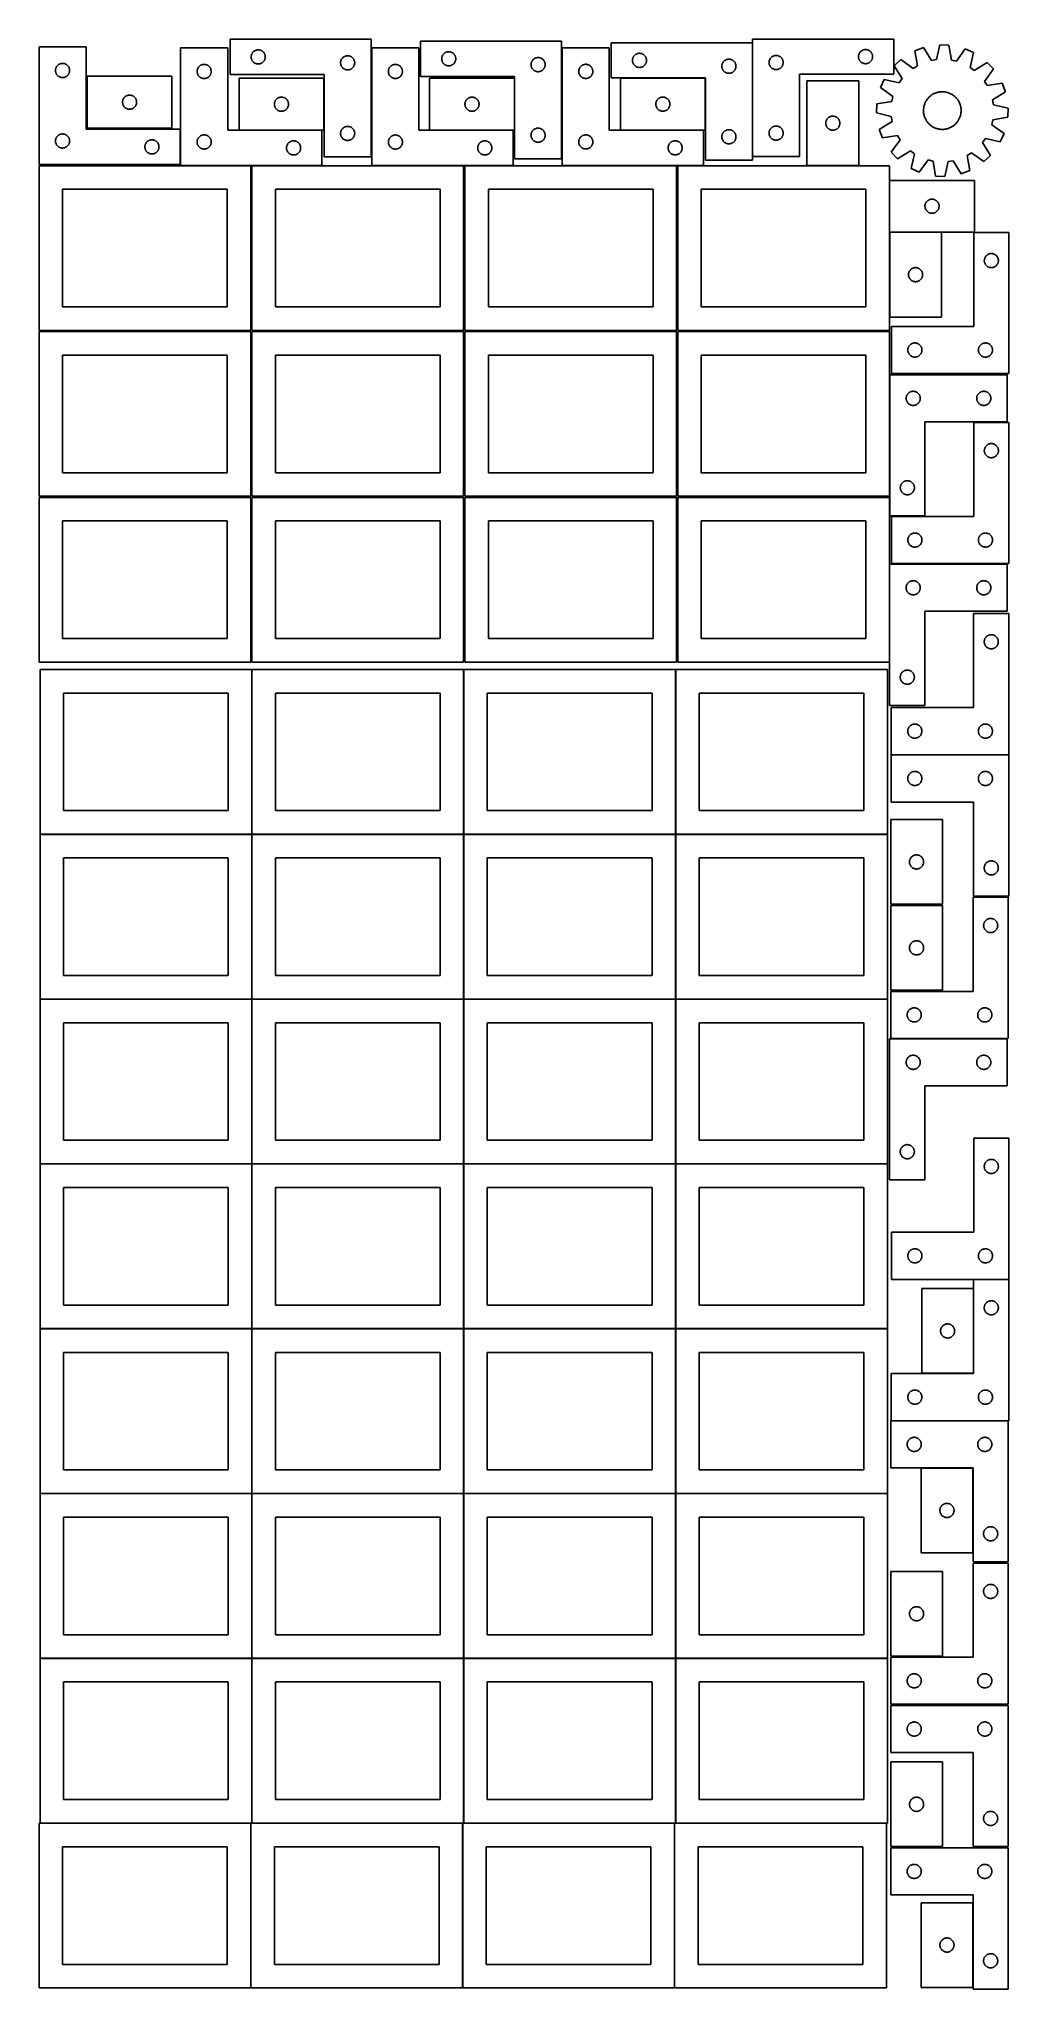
# Model space of a CAD drawing. Header units: millimetres. Extents: x 7 to 1243, y 7 to 2493.
import ezdxf

# ---------------------------------------------------------------- set-up
doc = ezdxf.new("R2010")
doc.units = ezdxf.units.MM
doc.layers.add('COMMON', color=5, linetype='CONTINUOUS', true_color=0x0000ff)
doc.layers.add('CUT', color=7, linetype='CONTINUOUS', true_color=0x000000)

msp = doc.modelspace()

# ---------------------------------------------------------------- linework, layer by layer
at = {"layer": 'COMMON'}
for p, q in [((277.941928, 1689.241939), (277.941928, 1479.241939)), ((548.141929, 1689.241939), (548.141929, 1479.241939)), ((818.34193, 1689.241939), (818.34193, 1479.241939)), ((7.841928, 1479.141938), (277.841928, 1479.141938)), ((277.941928, 1479.041938), (277.941928, 1269.041938)), ((278.041929, 1479.141938), (548.041929, 1479.141938)), ((548.141929, 1479.041938), (548.141929, 1269.041938)), ((548.24193, 1479.141938), (818.24193, 1479.141938)), ((818.34193, 1479.041938), (818.34193, 1269.041938)), ((818.441931, 1479.141938), (1088.441931, 1479.141938)), ((7.841928, 1268.941937), (277.841928, 1268.941937)), ((277.941928, 1268.841937), (277.941928, 1058.841937)), ((278.041929, 1268.941937), (548.041929, 1268.941937)), ((548.141929, 1268.841937), (548.141929, 1058.841937)), ((548.24193, 1268.941937), (818.24193, 1268.941937)), ((818.34193, 1268.841937), (818.34193, 1058.841937)), ((818.441931, 1268.941937), (1088.441931, 1268.941937)), ((7.841928, 1058.741936), (277.841928, 1058.741936)), ((277.941928, 1058.641936), (277.941928, 848.641936)), ((278.041929, 1058.741936), (548.041929, 1058.741936)), ((548.141929, 1058.641936), (548.141929, 848.641936)), ((548.24193, 1058.741936), (818.24193, 1058.741936)), ((818.34193, 1058.641936), (818.34193, 848.641936)), ((818.441931, 1058.741936), (1088.441931, 1058.741936)), ((7.841928, 848.541935), (277.841928, 848.541935)), ((277.941928, 848.441935), (277.941928, 638.441935)), ((278.041929, 848.541935), (548.041929, 848.541935)), ((548.141929, 848.441935), (548.141929, 638.441935)), ((548.24193, 848.541935), (818.24193, 848.541935)), ((818.34193, 848.441935), (818.34193, 638.441935)), ((818.441931, 848.541935), (1088.441931, 848.541935)), ((277.841928, 638.341935), (7.841928, 638.341935)), ((277.941928, 638.241934), (277.941928, 428.241934)), ((548.041929, 638.341935), (278.041929, 638.341935)), ((548.14193, 428.241934), (548.14193, 638.241934)), ((548.24193, 638.341934), (818.24193, 638.341934)), ((818.34193, 638.241934), (818.34193, 428.241934)), ((818.441931, 638.341934), (1088.441931, 638.341934)), ((7.841928, 428.141933), (277.841928, 428.141933)), ((277.941928, 428.041933), (277.941928, 218.041933)), ((278.041929, 428.141933), (548.041929, 428.141933)), ((548.141929, 428.041933), (548.141929, 218.041933)), ((818.24193, 428.141934), (548.24193, 428.141934)), ((818.34193, 428.041933), (818.34193, 218.041933)), ((1088.441931, 428.141934), (818.441931, 428.141934)), ((7.841928, 217.941932), (276.520933, 217.941932)), ((276.620933, 217.841932), (276.620933, 7.841932)), ((278.041929, 217.941932), (546.720934, 217.941932)), ((546.820934, 217.841932), (546.820934, 7.841932)), ((548.24193, 217.941932), (816.920935, 217.941932)), ((817.020935, 217.841932), (817.020935, 7.841932)), ((818.441931, 217.941932), (1087.120936, 217.941932))]:
    msp.add_line(p, q, dxfattribs=at)
at = {"layer": 'CUT'}
for p, q in [((430.107477, 2492.934881), (250.107477, 2492.934881)), ((250.107477, 2492.934881), (250.107477, 2447.934881)), ((430.107477, 2342.934881), (430.107477, 2492.934881)), ((673.018671, 2490.640204), (493.018671, 2490.640204)), ((493.018671, 2490.640204), (493.018671, 2445.640204)), ((673.018671, 2340.640204), (673.018671, 2490.640204)), ((916.296686, 2488.61286), (736.296686, 2488.61286)), ((736.296686, 2488.61286), (736.296686, 2443.61286)), ((916.296686, 2338.61286), (916.296686, 2488.61286)), ((916.534969, 2493.328921), (1096.534969, 2493.328921)), ((916.534969, 2343.328921), (916.534969, 2493.328921)), ((1096.534969, 2493.328921), (1096.534969, 2448.328921)), ((66.520933, 2483.251528), (6.520933, 2483.251528)), ((6.520933, 2483.251528), (6.520933, 2333.251528)), ((33.627977, 2461.773899), (34.191561, 2461.944861)), ((34.191561, 2461.944861), (34.76512, 2462.078596)), ((34.76512, 2462.078596), (35.346197, 2462.174532)), ((35.346197, 2462.174532), (35.932304, 2462.232259)), ((35.932304, 2462.232259), (36.520933, 2462.251528)), ((36.520933, 2462.251528), (37.109561, 2462.232259)), ((37.109561, 2462.232259), (37.695668, 2462.174532)), ((37.695668, 2462.174532), (38.276745, 2462.078596)), ((38.276745, 2462.078596), (38.850304, 2461.944861)), ((38.850304, 2461.944861), (39.413888, 2461.773899)), ((66.520933, 2378.251528), (66.520933, 2483.251528)), ((247.153867, 2481.982729), (187.153867, 2481.982729)), ((187.153867, 2481.982729), (187.153867, 2331.982729)), ((247.153867, 2376.982729), (247.153867, 2481.982729)), ((277.107477, 2470.434881), (277.126747, 2471.02351)), ((277.126747, 2469.846253), (277.107477, 2470.434881)), ((277.126747, 2471.02351), (277.184474, 2471.609617)), ((277.184474, 2469.260146), (277.126747, 2469.846253)), ((277.184474, 2471.609617), (277.28041, 2472.190694)), ((277.28041, 2468.679069), (277.184474, 2469.260146)), ((277.28041, 2472.190694), (277.414145, 2472.764253)), ((277.414145, 2468.10551), (277.28041, 2468.679069)), ((277.414145, 2472.764253), (277.585106, 2473.327837)), ((277.585106, 2467.541926), (277.414145, 2468.10551)), ((277.585106, 2473.327837), (277.792562, 2473.879032)), ((277.792562, 2466.990731), (277.585106, 2467.541926)), ((277.792562, 2473.879032), (278.035623, 2474.41548)), ((278.035623, 2466.454283), (277.792562, 2466.990731)), ((278.035623, 2474.41548), (278.313249, 2474.934881)), ((278.313249, 2465.934881), (278.035623, 2466.454283)), ((278.313249, 2474.934881), (278.624251, 2475.435014)), ((278.624251, 2465.434749), (278.313249, 2465.934881)), ((278.624251, 2475.435014), (278.967297, 2475.913734)), ((278.967297, 2464.956029), (278.624251, 2465.434749)), ((278.967297, 2475.913734), (279.340919, 2476.368994)), ((279.340919, 2464.500769), (278.967297, 2464.956029)), ((279.340919, 2476.368994), (279.743516, 2476.798842)), ((279.743516, 2464.07092), (279.340919, 2464.500769)), ((279.743516, 2476.798842), (280.173365, 2477.20144)), ((280.173365, 2463.668323), (279.743516, 2464.07092)), ((280.173365, 2477.20144), (280.628624, 2477.575062)), ((280.628624, 2463.294701), (280.173365, 2463.668323)), ((280.628624, 2477.575062), (281.107345, 2477.918108)), ((281.107345, 2462.951655), (280.628624, 2463.294701)), ((281.107345, 2477.918108), (281.607477, 2478.22911)), ((281.607477, 2462.640653), (281.107345, 2462.951655)), ((281.607477, 2478.22911), (282.126879, 2478.506736)), ((282.126879, 2462.363027), (281.607477, 2462.640653)), ((282.126879, 2478.506736), (282.663326, 2478.749797)), ((282.663326, 2462.119966), (282.126879, 2462.363027)), ((282.663326, 2478.749797), (283.214522, 2478.957253)), ((283.214522, 2461.91251), (282.663326, 2462.119966)), ((283.214522, 2478.957253), (283.778106, 2479.128214)), ((283.778106, 2479.128214), (284.351664, 2479.261949)), ((284.351664, 2479.261949), (284.932742, 2479.357885)), ((284.932742, 2479.357885), (285.518849, 2479.415612)), ((285.518849, 2479.415612), (286.107477, 2479.434881)), ((286.107477, 2479.434881), (286.696105, 2479.415612)), ((286.696105, 2479.415612), (287.282213, 2479.357885)), ((287.282213, 2479.357885), (287.86329, 2479.261949)), ((287.86329, 2479.261949), (288.436849, 2479.128214)), ((288.436849, 2479.128214), (289.000433, 2478.957253)), ((289.000433, 2478.957253), (289.551628, 2478.749797)), ((289.551628, 2462.119966), (289.000433, 2461.91251)), ((289.551628, 2478.749797), (290.088076, 2478.506736)), ((290.088076, 2462.363027), (289.551628, 2462.119966)), ((290.088076, 2478.506736), (290.607477, 2478.22911)), ((290.607477, 2462.640653), (290.088076, 2462.363027)), ((290.607477, 2478.22911), (291.107609, 2477.918108)), ((291.107609, 2462.951655), (290.607477, 2462.640653)), ((291.107609, 2477.918108), (291.58633, 2477.575062)), ((291.58633, 2463.294701), (291.107609, 2462.951655)), ((291.58633, 2477.575062), (292.04159, 2477.20144)), ((292.04159, 2463.668323), (291.58633, 2463.294701)), ((292.04159, 2477.20144), (292.471438, 2476.798842)), ((292.471438, 2464.07092), (292.04159, 2463.668323)), ((292.471438, 2476.798842), (292.874036, 2476.368994)), ((292.874036, 2464.500769), (292.471438, 2464.07092)), ((292.874036, 2476.368994), (293.247657, 2475.913734)), ((293.247657, 2464.956029), (292.874036, 2464.500769)), ((293.247657, 2475.913734), (293.590704, 2475.435014)), ((293.590704, 2465.434749), (293.247657, 2464.956029)), ((293.590704, 2475.435014), (293.901706, 2474.934881)), ((293.901706, 2465.934881), (293.590704, 2465.434749)), ((293.901706, 2474.934881), (294.179332, 2474.41548)), ((294.179332, 2466.454283), (293.901706, 2465.934881)), ((294.179332, 2474.41548), (294.422393, 2473.879032)), ((294.422393, 2466.990731), (294.179332, 2466.454283)), ((294.422393, 2473.879032), (294.629848, 2473.327837)), ((294.629848, 2467.541926), (294.422393, 2466.990731)), ((294.629848, 2473.327837), (294.80081, 2472.764253)), ((294.80081, 2468.10551), (294.629848, 2467.541926)), ((294.80081, 2472.764253), (294.934545, 2472.190694)), ((294.934545, 2468.679069), (294.80081, 2468.10551)), ((294.934545, 2472.190694), (295.030481, 2471.609617)), ((295.030481, 2469.260146), (294.934545, 2468.679069)), ((295.030481, 2471.609617), (295.088208, 2471.02351)), ((295.088208, 2469.846253), (295.030481, 2469.260146)), ((295.088208, 2471.02351), (295.107477, 2470.434881)), ((295.107477, 2470.434881), (295.088208, 2469.846253)), ((391.107477, 2462.934881), (391.126747, 2463.52351)), ((391.126747, 2462.346253), (391.107477, 2462.934881)), ((391.126747, 2463.52351), (391.184474, 2464.109617)), ((391.184474, 2461.760146), (391.126747, 2462.346253)), ((391.184474, 2464.109617), (391.28041, 2464.690694)), ((391.28041, 2464.690694), (391.414145, 2465.264253)), ((391.414145, 2465.264253), (391.585106, 2465.827837)), ((391.585106, 2465.827837), (391.792562, 2466.379032)), ((391.792562, 2466.379032), (392.035623, 2466.91548)), ((392.035623, 2466.91548), (392.313249, 2467.434881)), ((392.313249, 2467.434881), (392.624251, 2467.935014)), ((392.624251, 2467.935014), (392.967297, 2468.413734)), ((392.967297, 2468.413734), (393.340919, 2468.868994)), ((393.340919, 2468.868994), (393.743516, 2469.298842)), ((393.743516, 2469.298842), (394.173365, 2469.70144)), ((394.173365, 2469.70144), (394.628624, 2470.075062)), ((394.628624, 2470.075062), (395.107345, 2470.418108)), ((395.107345, 2470.418108), (395.607477, 2470.72911)), ((395.607477, 2470.72911), (396.126879, 2471.006736)), ((396.126879, 2471.006736), (396.663326, 2471.249797)), ((396.663326, 2471.249797), (397.214522, 2471.457253)), ((397.214522, 2471.457253), (397.778106, 2471.628214)), ((397.778106, 2471.628214), (398.351664, 2471.761949)), ((398.351664, 2471.761949), (398.932742, 2471.857885)), ((398.932742, 2471.857885), (399.518849, 2471.915612)), ((399.518849, 2471.915612), (400.107477, 2471.934881)), ((400.107477, 2471.934881), (400.696105, 2471.915612)), ((400.696105, 2471.915612), (401.282213, 2471.857885)), ((401.282213, 2471.857885), (401.86329, 2471.761949)), ((401.86329, 2471.761949), (402.436849, 2471.628214)), ((402.436849, 2471.628214), (403.000433, 2471.457253)), ((403.000433, 2471.457253), (403.551628, 2471.249797)), ((403.551628, 2471.249797), (404.088076, 2471.006736)), ((404.088076, 2471.006736), (404.607477, 2470.72911)), ((404.607477, 2470.72911), (405.107609, 2470.418108)), ((405.107609, 2470.418108), (405.58633, 2470.075062)), ((405.58633, 2470.075062), (406.04159, 2469.70144)), ((406.04159, 2469.70144), (406.471438, 2469.298842)), ((406.471438, 2469.298842), (406.874036, 2468.868994)), ((406.874036, 2468.868994), (407.247657, 2468.413734)), ((407.247657, 2468.413734), (407.590704, 2467.935014)), ((407.590704, 2467.935014), (407.901706, 2467.434881)), ((407.901706, 2467.434881), (408.179332, 2466.91548)), ((408.179332, 2466.91548), (408.422393, 2466.379032)), ((408.422393, 2466.379032), (408.629848, 2465.827837)), ((408.629848, 2465.827837), (408.80081, 2465.264253)), ((408.80081, 2465.264253), (408.934545, 2464.690694)), ((408.934545, 2464.690694), (409.030481, 2464.109617)), ((409.030481, 2464.109617), (409.088208, 2463.52351)), ((409.088208, 2462.346253), (409.030481, 2461.760146)), ((409.088208, 2463.52351), (409.107477, 2462.934881)), ((409.107477, 2462.934881), (409.088208, 2462.346253)), ((491.007688, 2481.943667), (431.007688, 2481.943667)), ((431.007688, 2481.943667), (431.007688, 2331.943667)), ((491.007688, 2376.943667), (491.007688, 2481.943667)), ((520.018671, 2468.140204), (520.037941, 2468.728832)), ((520.037941, 2467.551576), (520.018671, 2468.140204)), ((520.037941, 2468.728832), (520.095667, 2469.314939)), ((520.095667, 2466.965468), (520.037941, 2467.551576)), ((520.095667, 2469.314939), (520.191604, 2469.896017)), ((520.191604, 2466.384391), (520.095667, 2466.965468)), ((520.191604, 2469.896017), (520.325339, 2470.469575)), ((520.325339, 2465.810832), (520.191604, 2466.384391)), ((520.325339, 2470.469575), (520.4963, 2471.033159)), ((520.4963, 2465.247249), (520.325339, 2465.810832)), ((520.4963, 2471.033159), (520.703755, 2471.584355)), ((520.703755, 2464.696053), (520.4963, 2465.247249)), ((520.703755, 2471.584355), (520.946816, 2472.120802)), ((520.946816, 2464.159606), (520.703755, 2464.696053)), ((520.946816, 2472.120802), (521.224443, 2472.640204)), ((521.224443, 2463.640204), (520.946816, 2464.159606)), ((521.224443, 2472.640204), (521.535445, 2473.140336)), ((521.535445, 2463.140072), (521.224443, 2463.640204)), ((521.535445, 2473.140336), (521.878491, 2473.619057)), ((521.878491, 2462.661351), (521.535445, 2463.140072)), ((521.878491, 2473.619057), (522.252113, 2474.074316)), ((522.252113, 2462.206091), (521.878491, 2462.661351)), ((522.252113, 2474.074316), (522.65471, 2474.504165)), ((522.65471, 2461.776243), (522.252113, 2462.206091)), ((522.65471, 2474.504165), (523.084559, 2474.906762)), ((523.084559, 2474.906762), (523.539818, 2475.280384)), ((523.539818, 2475.280384), (524.018539, 2475.62343)), ((524.018539, 2475.62343), (524.518671, 2475.934432)), ((524.518671, 2475.934432), (525.038073, 2476.212058)), ((525.038073, 2476.212058), (525.57452, 2476.45512)), ((525.57452, 2476.45512), (526.125716, 2476.662575)), ((526.125716, 2476.662575), (526.6893, 2476.833536)), ((526.6893, 2476.833536), (527.262858, 2476.967271)), ((527.262858, 2476.967271), (527.843935, 2477.063207)), ((527.843935, 2477.063207), (528.430043, 2477.120934)), ((528.430043, 2477.120934), (529.018671, 2477.140204)), ((529.018671, 2477.140204), (529.607299, 2477.120934)), ((529.607299, 2477.120934), (530.193407, 2477.063207)), ((530.193407, 2477.063207), (530.774484, 2476.967271)), ((530.774484, 2476.967271), (531.348043, 2476.833536)), ((531.348043, 2476.833536), (531.911626, 2476.662575)), ((531.911626, 2476.662575), (532.462822, 2476.45512)), ((532.462822, 2476.45512), (532.999269, 2476.212058)), ((532.999269, 2476.212058), (533.518671, 2475.934432)), ((533.518671, 2475.934432), (534.018803, 2475.62343)), ((534.018803, 2475.62343), (534.497524, 2475.280384)), ((534.497524, 2475.280384), (534.952783, 2474.906762)), ((534.952783, 2474.906762), (535.382632, 2474.504165)), ((535.382632, 2474.504165), (535.785229, 2474.074316)), ((535.785229, 2462.206091), (535.382632, 2461.776243)), ((535.785229, 2474.074316), (536.158851, 2473.619057)), ((536.158851, 2462.661351), (535.785229, 2462.206091)), ((536.158851, 2473.619057), (536.501898, 2473.140336)), ((536.501898, 2463.140072), (536.158851, 2462.661351)), ((536.501898, 2473.140336), (536.8129, 2472.640204)), ((536.8129, 2463.640204), (536.501898, 2463.140072)), ((536.8129, 2472.640204), (537.090526, 2472.120802)), ((537.090526, 2464.159606), (536.8129, 2463.640204)), ((537.090526, 2472.120802), (537.333587, 2471.584355)), ((537.333587, 2464.696053), (537.090526, 2464.159606)), ((537.333587, 2471.584355), (537.541042, 2471.033159)), ((537.541042, 2465.247249), (537.333587, 2464.696053)), ((537.541042, 2471.033159), (537.712004, 2470.469575)), ((537.712004, 2465.810832), (537.541042, 2465.247249)), ((537.712004, 2470.469575), (537.845739, 2469.896017)), ((537.845739, 2466.384391), (537.712004, 2465.810832)), ((537.845739, 2469.896017), (537.941675, 2469.314939)), ((537.941675, 2466.965468), (537.845739, 2466.384391)), ((537.941675, 2469.314939), (537.999401, 2468.728832)), ((537.999401, 2467.551576), (537.941675, 2466.965468)), ((537.999401, 2468.728832), (538.018671, 2468.140204)), ((538.018671, 2468.140204), (537.999401, 2467.551576)), ((634.095667, 2461.814939), (634.191604, 2462.396017)), ((634.191604, 2462.396017), (634.325339, 2462.969575)), ((634.325339, 2462.969575), (634.4963, 2463.533159)), ((634.4963, 2463.533159), (634.703755, 2464.084355)), ((634.703755, 2464.084355), (634.946816, 2464.620802)), ((634.946816, 2464.620802), (635.224443, 2465.140204)), ((635.224443, 2465.140204), (635.535445, 2465.640336)), ((635.535445, 2465.640336), (635.878491, 2466.119057)), ((635.878491, 2466.119057), (636.252113, 2466.574316)), ((636.252113, 2466.574316), (636.65471, 2467.004165)), ((636.65471, 2467.004165), (637.084559, 2467.406762)), ((637.084559, 2467.406762), (637.539818, 2467.780384)), ((637.539818, 2467.780384), (638.018539, 2468.12343)), ((638.018539, 2468.12343), (638.518671, 2468.434432)), ((638.518671, 2468.434432), (639.038073, 2468.712058)), ((639.038073, 2468.712058), (639.57452, 2468.95512)), ((639.57452, 2468.95512), (640.125716, 2469.162575)), ((640.125716, 2469.162575), (640.6893, 2469.333536)), ((640.6893, 2469.333536), (641.262858, 2469.467271)), ((641.262858, 2469.467271), (641.843935, 2469.563207)), ((641.843935, 2469.563207), (642.430043, 2469.620934)), ((642.430043, 2469.620934), (643.018671, 2469.640204)), ((643.018671, 2469.640204), (643.607299, 2469.620934)), ((643.607299, 2469.620934), (644.193407, 2469.563207)), ((644.193407, 2469.563207), (644.774484, 2469.467271)), ((644.774484, 2469.467271), (645.348043, 2469.333536)), ((645.348043, 2469.333536), (645.911626, 2469.162575)), ((645.911626, 2469.162575), (646.462822, 2468.95512)), ((646.462822, 2468.95512), (646.999269, 2468.712058)), ((646.999269, 2468.712058), (647.518671, 2468.434432)), ((647.518671, 2468.434432), (648.018803, 2468.12343)), ((648.018803, 2468.12343), (648.497524, 2467.780384)), ((648.497524, 2467.780384), (648.952783, 2467.406762)), ((648.952783, 2467.406762), (649.382632, 2467.004165)), ((649.382632, 2467.004165), (649.785229, 2466.574316)), ((649.785229, 2466.574316), (650.158851, 2466.119057)), ((650.158851, 2466.119057), (650.501898, 2465.640336)), ((650.501898, 2465.640336), (650.8129, 2465.140204)), ((650.8129, 2465.140204), (651.090526, 2464.620802)), ((651.090526, 2464.620802), (651.333587, 2464.084355)), ((651.333587, 2464.084355), (651.541042, 2463.533159)), ((651.541042, 2463.533159), (651.712004, 2462.969575)), ((651.712004, 2462.969575), (651.845739, 2462.396017)), ((651.845739, 2462.396017), (651.941675, 2461.814939)), ((733.787748, 2482.04645), (673.787748, 2482.04645)), ((673.787748, 2482.04645), (673.787748, 2332.04645)), ((733.787748, 2377.04645), (733.787748, 2482.04645)), ((763.296686, 2466.11286), (763.315956, 2466.701488)), ((763.315956, 2465.524232), (763.296686, 2466.11286)), ((763.315956, 2466.701488), (763.373683, 2467.287596)), ((763.373683, 2464.938124), (763.315956, 2465.524232)), ((763.373683, 2467.287596), (763.469619, 2467.868673)), ((763.469619, 2464.357047), (763.373683, 2464.938124)), ((763.469619, 2467.868673), (763.603354, 2468.442231)), ((763.603354, 2463.783489), (763.469619, 2464.357047)), ((763.603354, 2468.442231), (763.774315, 2469.005815)), ((763.774315, 2463.219905), (763.603354, 2463.783489)), ((763.774315, 2469.005815), (763.981771, 2469.557011)), ((763.981771, 2462.668709), (763.774315, 2463.219905)), ((763.981771, 2469.557011), (764.224832, 2470.093458)), ((764.224832, 2462.132262), (763.981771, 2462.668709)), ((764.224832, 2470.093458), (764.502458, 2470.61286)), ((764.502458, 2461.61286), (764.224832, 2462.132262)), ((764.502458, 2470.61286), (764.81346, 2471.112992)), ((764.81346, 2471.112992), (765.156506, 2471.591713)), ((765.156506, 2471.591713), (765.530128, 2472.046972)), ((765.530128, 2472.046972), (765.932725, 2472.476821)), ((765.932725, 2472.476821), (766.362574, 2472.879418)), ((766.362574, 2472.879418), (766.817833, 2473.25304)), ((766.817833, 2473.25304), (767.296554, 2473.596086)), ((767.296554, 2473.596086), (767.796686, 2473.907089)), ((767.796686, 2473.907089), (768.316088, 2474.184715)), ((768.316088, 2474.184715), (768.852535, 2474.427776)), ((768.852535, 2474.427776), (769.403731, 2474.635231)), ((769.403731, 2474.635231), (769.967315, 2474.806192)), ((769.967315, 2474.806192), (770.540873, 2474.939927)), ((770.540873, 2474.939927), (771.121951, 2475.035864)), ((771.121951, 2475.035864), (771.708058, 2475.09359)), ((771.708058, 2475.09359), (772.296686, 2475.11286)), ((772.296686, 2475.11286), (772.885314, 2475.09359)), ((772.885314, 2475.09359), (773.471422, 2475.035864)), ((773.471422, 2475.035864), (774.052499, 2474.939927)), ((774.052499, 2474.939927), (774.626058, 2474.806192)), ((774.626058, 2474.806192), (775.189641, 2474.635231)), ((775.189641, 2474.635231), (775.740837, 2474.427776)), ((775.740837, 2474.427776), (776.277285, 2474.184715)), ((776.277285, 2474.184715), (776.796686, 2473.907089)), ((776.796686, 2473.907089), (777.296818, 2473.596086)), ((777.296818, 2473.596086), (777.775539, 2473.25304)), ((777.775539, 2473.25304), (778.230799, 2472.879418)), ((778.230799, 2472.879418), (778.660647, 2472.476821)), ((778.660647, 2472.476821), (779.063245, 2472.046972)), ((779.063245, 2472.046972), (779.436866, 2471.591713)), ((779.436866, 2471.591713), (779.779913, 2471.112992)), ((779.779913, 2471.112992), (780.090915, 2470.61286)), ((780.090915, 2470.61286), (780.368541, 2470.093458)), ((780.368541, 2462.132262), (780.090915, 2461.61286)), ((780.368541, 2470.093458), (780.611602, 2469.557011)), ((780.611602, 2462.668709), (780.368541, 2462.132262)), ((780.611602, 2469.557011), (780.819057, 2469.005815)), ((780.819057, 2463.219905), (780.611602, 2462.668709)), ((780.819057, 2469.005815), (780.990019, 2468.442231)), ((780.990019, 2463.783489), (780.819057, 2463.219905)), ((780.990019, 2468.442231), (781.123754, 2467.868673)), ((781.123754, 2464.357047), (780.990019, 2463.783489)), ((781.123754, 2467.868673), (781.21969, 2467.287596)), ((781.21969, 2464.938124), (781.123754, 2464.357047)), ((781.21969, 2467.287596), (781.277417, 2466.701488)), ((781.277417, 2465.524232), (781.21969, 2464.938124)), ((781.277417, 2466.701488), (781.296686, 2466.11286)), ((781.296686, 2466.11286), (781.277417, 2465.524232)), ((877.774315, 2461.505815), (877.981771, 2462.057011)), ((877.981771, 2462.057011), (878.224832, 2462.593458)), ((878.224832, 2462.593458), (878.502458, 2463.11286)), ((878.502458, 2463.11286), (878.81346, 2463.612992)), ((878.81346, 2463.612992), (879.156506, 2464.091713)), ((879.156506, 2464.091713), (879.530128, 2464.546972)), ((879.530128, 2464.546972), (879.932725, 2464.976821)), ((879.932725, 2464.976821), (880.362574, 2465.379418)), ((880.362574, 2465.379418), (880.817833, 2465.75304)), ((880.817833, 2465.75304), (881.296554, 2466.096086)), ((881.296554, 2466.096086), (881.796686, 2466.407089)), ((881.796686, 2466.407089), (882.316088, 2466.684715)), ((882.316088, 2466.684715), (882.852535, 2466.927776)), ((882.852535, 2466.927776), (883.403731, 2467.135231)), ((883.403731, 2467.135231), (883.967315, 2467.306192)), ((883.967315, 2467.306192), (884.540873, 2467.439927)), ((884.540873, 2467.439927), (885.121951, 2467.535864)), ((885.121951, 2467.535864), (885.708058, 2467.59359)), ((885.708058, 2467.59359), (886.296686, 2467.61286)), ((886.296686, 2467.61286), (886.885314, 2467.59359)), ((886.885314, 2467.59359), (887.471422, 2467.535864)), ((887.471422, 2467.535864), (888.052499, 2467.439927)), ((888.052499, 2467.439927), (888.626058, 2467.306192)), ((888.626058, 2467.306192), (889.189641, 2467.135231)), ((889.189641, 2467.135231), (889.740837, 2466.927776)), ((889.740837, 2466.927776), (890.277285, 2466.684715)), ((890.277285, 2466.684715), (890.796686, 2466.407089)), ((890.796686, 2466.407089), (891.296818, 2466.096086)), ((891.296818, 2466.096086), (891.775539, 2465.75304)), ((891.775539, 2465.75304), (892.230799, 2465.379418)), ((892.230799, 2465.379418), (892.660647, 2464.976821)), ((892.660647, 2464.976821), (893.063245, 2464.546972)), ((893.063245, 2464.546972), (893.436866, 2464.091713)), ((893.436866, 2464.091713), (893.779913, 2463.612992)), ((893.779913, 2463.612992), (894.090915, 2463.11286)), ((894.090915, 2463.11286), (894.368541, 2462.593458)), ((894.368541, 2462.593458), (894.611602, 2462.057011)), ((894.611602, 2462.057011), (894.819057, 2461.505815)), ((937.554239, 2463.917549), (937.534969, 2463.328921)), ((937.534969, 2463.328921), (937.554239, 2462.740293)), ((937.611966, 2464.503657), (937.554239, 2463.917549)), ((937.554239, 2462.740293), (937.611966, 2462.154185)), ((937.707902, 2465.084734), (937.611966, 2464.503657)), ((937.611966, 2462.154185), (937.707902, 2461.573108)), ((937.841637, 2465.658292), (937.707902, 2465.084734)), ((938.012598, 2466.221876), (937.841637, 2465.658292)), ((938.220054, 2466.773072), (938.012598, 2466.221876)), ((938.463115, 2467.309519), (938.220054, 2466.773072)), ((938.740741, 2467.828921), (938.463115, 2467.309519)), ((939.051743, 2468.329053), (938.740741, 2467.828921)), ((939.394789, 2468.807774), (939.051743, 2468.329053)), ((939.768411, 2469.263033), (939.394789, 2468.807774)), ((940.171008, 2469.692882), (939.768411, 2469.263033)), ((940.600857, 2470.095479), (940.171008, 2469.692882)), ((941.056116, 2470.469101), (940.600857, 2470.095479)), ((941.534837, 2470.812147), (941.056116, 2470.469101)), ((942.034969, 2471.12315), (941.534837, 2470.812147)), ((942.554371, 2471.400776), (942.034969, 2471.12315)), ((943.090818, 2471.643837), (942.554371, 2471.400776)), ((943.642014, 2471.851292), (943.090818, 2471.643837)), ((944.205598, 2472.022253), (943.642014, 2471.851292)), ((944.779156, 2472.155988), (944.205598, 2472.022253)), ((945.360234, 2472.251925), (944.779156, 2472.155988)), ((945.946341, 2472.309651), (945.360234, 2472.251925)), ((946.534969, 2472.328921), (945.946341, 2472.309651)), ((947.123597, 2472.309651), (946.534969, 2472.328921)), ((947.709705, 2472.251925), (947.123597, 2472.309651)), ((948.290782, 2472.155988), (947.709705, 2472.251925)), ((948.864341, 2472.022253), (948.290782, 2472.155988)), ((949.427924, 2471.851292), (948.864341, 2472.022253)), ((949.97912, 2471.643837), (949.427924, 2471.851292)), ((950.515568, 2471.400776), (949.97912, 2471.643837)), ((951.034969, 2471.12315), (950.515568, 2471.400776)), ((951.535101, 2470.812147), (951.034969, 2471.12315)), ((952.013822, 2470.469101), (951.535101, 2470.812147)), ((952.469082, 2470.095479), (952.013822, 2470.469101)), ((952.89893, 2469.692882), (952.469082, 2470.095479)), ((953.301528, 2469.263033), (952.89893, 2469.692882)), ((953.675149, 2468.807774), (953.301528, 2469.263033)), ((954.018196, 2468.329053), (953.675149, 2468.807774)), ((954.329198, 2467.828921), (954.018196, 2468.329053)), ((954.606824, 2467.309519), (954.329198, 2467.828921)), ((954.849885, 2466.773072), (954.606824, 2467.309519)), ((955.05734, 2466.221876), (954.849885, 2466.773072)), ((955.228302, 2465.658292), (955.05734, 2466.221876)), ((955.362037, 2465.084734), (955.228302, 2465.658292)), ((955.457973, 2464.503657), (955.362037, 2465.084734)), ((955.362037, 2461.573108), (955.457973, 2462.154185)), ((955.5157, 2463.917549), (955.457973, 2464.503657)), ((955.457973, 2462.154185), (955.5157, 2462.740293)), ((955.534969, 2463.328921), (955.5157, 2463.917549)), ((955.5157, 2462.740293), (955.534969, 2463.328921)), ((1051.554239, 2471.417549), (1051.534969, 2470.828921)), ((1051.534969, 2470.828921), (1051.554239, 2470.240293)), ((1051.611966, 2472.003657), (1051.554239, 2471.417549)), ((1051.554239, 2470.240293), (1051.611966, 2469.654185)), ((1051.707902, 2472.584734), (1051.611966, 2472.003657)), ((1051.611966, 2469.654185), (1051.707902, 2469.073108)), ((1051.841637, 2473.158292), (1051.707902, 2472.584734)), ((1051.707902, 2469.073108), (1051.841637, 2468.499549)), ((1052.012598, 2473.721876), (1051.841637, 2473.158292)), ((1051.841637, 2468.499549), (1052.012598, 2467.935966)), ((1052.220054, 2474.273072), (1052.012598, 2473.721876)), ((1052.012598, 2467.935966), (1052.220054, 2467.38477)), ((1052.463115, 2474.809519), (1052.220054, 2474.273072)), ((1052.220054, 2467.38477), (1052.463115, 2466.848323)), ((1052.740741, 2475.328921), (1052.463115, 2474.809519)), ((1052.463115, 2466.848323), (1052.740741, 2466.328921)), ((1053.051743, 2475.829053), (1052.740741, 2475.328921)), ((1052.740741, 2466.328921), (1053.051743, 2465.828789)), ((1053.394789, 2476.307774), (1053.051743, 2475.829053)), ((1053.051743, 2465.828789), (1053.394789, 2465.350068)), ((1053.768411, 2476.763033), (1053.394789, 2476.307774)), ((1053.394789, 2465.350068), (1053.768411, 2464.894809)), ((1054.171008, 2477.192882), (1053.768411, 2476.763033)), ((1053.768411, 2464.894809), (1054.171008, 2464.46496)), ((1054.600857, 2477.595479), (1054.171008, 2477.192882)), ((1054.171008, 2464.46496), (1054.600857, 2464.062363)), ((1055.056116, 2477.969101), (1054.600857, 2477.595479)), ((1054.600857, 2464.062363), (1055.056116, 2463.688741)), ((1055.534837, 2478.312147), (1055.056116, 2477.969101)), ((1055.056116, 2463.688741), (1055.534837, 2463.345694)), ((1056.034969, 2478.62315), (1055.534837, 2478.312147)), ((1055.534837, 2463.345694), (1056.034969, 2463.034692)), ((1056.554371, 2478.900776), (1056.034969, 2478.62315)), ((1056.034969, 2463.034692), (1056.554371, 2462.757066)), ((1057.090818, 2479.143837), (1056.554371, 2478.900776)), ((1056.554371, 2462.757066), (1057.090818, 2462.514005)), ((1057.642014, 2479.351292), (1057.090818, 2479.143837)), ((1057.090818, 2462.514005), (1057.642014, 2462.30655)), ((1058.205598, 2479.522253), (1057.642014, 2479.351292)), ((1057.642014, 2462.30655), (1058.205598, 2462.135588)), ((1058.779156, 2479.655988), (1058.205598, 2479.522253)), ((1058.205598, 2462.135588), (1058.779156, 2462.001853)), ((1059.360234, 2479.751925), (1058.779156, 2479.655988)), ((1058.779156, 2462.001853), (1059.360234, 2461.905917)), ((1059.946341, 2479.809651), (1059.360234, 2479.751925)), ((1060.534969, 2479.828921), (1059.946341, 2479.809651)), ((1061.123597, 2479.809651), (1060.534969, 2479.828921)), ((1061.709705, 2479.751925), (1061.123597, 2479.809651)), ((1062.290782, 2479.655988), (1061.709705, 2479.751925)), ((1061.709705, 2461.905917), (1062.290782, 2462.001853)), ((1062.864341, 2479.522253), (1062.290782, 2479.655988)), ((1062.290782, 2462.001853), (1062.864341, 2462.135588)), ((1063.427924, 2479.351292), (1062.864341, 2479.522253)), ((1062.864341, 2462.135588), (1063.427924, 2462.30655)), ((1063.97912, 2479.143837), (1063.427924, 2479.351292)), ((1063.427924, 2462.30655), (1063.97912, 2462.514005)), ((1064.515568, 2478.900776), (1063.97912, 2479.143837)), ((1063.97912, 2462.514005), (1064.515568, 2462.757066)), ((1065.034969, 2478.62315), (1064.515568, 2478.900776)), ((1064.515568, 2462.757066), (1065.034969, 2463.034692)), ((1065.535101, 2478.312147), (1065.034969, 2478.62315)), ((1065.034969, 2463.034692), (1065.535101, 2463.345694)), ((1066.013822, 2477.969101), (1065.535101, 2478.312147)), ((1065.535101, 2463.345694), (1066.013822, 2463.688741)), ((1066.469082, 2477.595479), (1066.013822, 2477.969101)), ((1066.013822, 2463.688741), (1066.469082, 2464.062363)), ((1066.89893, 2477.192882), (1066.469082, 2477.595479)), ((1066.469082, 2464.062363), (1066.89893, 2464.46496)), ((1067.301528, 2476.763033), (1066.89893, 2477.192882)), ((1066.89893, 2464.46496), (1067.301528, 2464.894809)), ((1067.675149, 2476.307774), (1067.301528, 2476.763033)), ((1067.301528, 2464.894809), (1067.675149, 2465.350068)), ((1068.018196, 2475.829053), (1067.675149, 2476.307774)), ((1067.675149, 2465.350068), (1068.018196, 2465.828789)), ((1068.329198, 2475.328921), (1068.018196, 2475.829053)), ((1068.018196, 2465.828789), (1068.329198, 2466.328921)), ((1068.606824, 2474.809519), (1068.329198, 2475.328921)), ((1068.329198, 2466.328921), (1068.606824, 2466.848323)), ((1068.849885, 2474.273072), (1068.606824, 2474.809519)), ((1068.606824, 2466.848323), (1068.849885, 2467.38477)), ((1069.05734, 2473.721876), (1068.849885, 2474.273072)), ((1068.849885, 2467.38477), (1069.05734, 2467.935966)), ((1069.228302, 2473.158292), (1069.05734, 2473.721876)), ((1069.05734, 2467.935966), (1069.228302, 2468.499549)), ((1069.362037, 2472.584734), (1069.228302, 2473.158292)), ((1069.228302, 2468.499549), (1069.362037, 2469.073108)), ((1069.457973, 2472.003657), (1069.362037, 2472.584734)), ((1069.362037, 2469.073108), (1069.457973, 2469.654185)), ((1069.5157, 2471.417549), (1069.457973, 2472.003657)), ((1069.457973, 2469.654185), (1069.5157, 2470.240293)), ((1069.534969, 2470.828921), (1069.5157, 2471.417549)), ((1069.5157, 2470.240293), (1069.534969, 2470.828921)), ((1105.352862, 2467.14067), (1096.932999, 2459.25452)), ((1121.141741, 2455.908854), (1105.352862, 2467.14067)), ((1134.308306, 2482.496267), (1123.511467, 2478.432556)), ((1123.511467, 2478.432556), (1126.601947, 2459.304269)), ((1144.597098, 2466.077279), (1134.308306, 2482.496267)), ((1150.941039, 2467.124704), (1144.597098, 2466.077279)), ((1155.405886, 2485.979612), (1150.941039, 2467.124704)), ((1166.935979, 2485.602219), (1155.405886, 2485.979612)), ((1170.158309, 2466.495702), (1166.935979, 2485.602219)), ((1176.420179, 2465.035675), (1170.158309, 2466.495702)), ((1187.760621, 2480.746716), (1176.420179, 2465.035675)), ((1198.268616, 2475.985675), (1187.760621, 2480.746716)), ((1193.933913, 2457.100423), (1198.268616, 2475.985675)), ((1215.649955, 2463.530529), (1199.160398, 2453.35522)), ((1223.536106, 2455.110666), (1215.649955, 2463.530529)), ((27.520933, 2453.251528), (27.540202, 2453.840156)), ((27.540202, 2452.6629), (27.520933, 2453.251528)), ((27.540202, 2453.840156), (27.597929, 2454.426264)), ((27.597929, 2452.076793), (27.540202, 2452.6629)), ((27.597929, 2454.426264), (27.693865, 2455.007341)), ((27.693865, 2451.495715), (27.597929, 2452.076793)), ((27.693865, 2455.007341), (27.8276, 2455.5809)), ((27.8276, 2450.922157), (27.693865, 2451.495715)), ((27.8276, 2455.5809), (27.998561, 2456.144483)), ((27.998561, 2450.358573), (27.8276, 2450.922157)), ((27.998561, 2456.144483), (28.206017, 2456.695679)), ((28.206017, 2449.807377), (27.998561, 2450.358573)), ((28.206017, 2456.695679), (28.449078, 2457.232127)), ((28.449078, 2449.27093), (28.206017, 2449.807377)), ((28.449078, 2457.232127), (28.726704, 2457.751528)), ((28.726704, 2448.751528), (28.449078, 2449.27093)), ((28.726704, 2457.751528), (29.037706, 2458.25166)), ((29.037706, 2448.251396), (28.726704, 2448.751528)), ((29.037706, 2458.25166), (29.380752, 2458.730381)), ((29.380752, 2447.772675), (29.037706, 2448.251396)), ((29.380752, 2458.730381), (29.754374, 2459.185641)), ((29.754374, 2447.317416), (29.380752, 2447.772675)), ((29.754374, 2459.185641), (30.156972, 2459.615489)), ((30.156972, 2446.887567), (29.754374, 2447.317416)), ((30.156972, 2459.615489), (30.58682, 2460.018087)), ((30.58682, 2446.48497), (30.156972, 2446.887567)), ((30.58682, 2460.018087), (31.04208, 2460.391708)), ((31.04208, 2446.111348), (30.58682, 2446.48497)), ((31.04208, 2460.391708), (31.5208, 2460.734755)), ((31.5208, 2445.768302), (31.04208, 2446.111348)), ((31.5208, 2460.734755), (32.020933, 2461.045757)), ((32.020933, 2445.4573), (31.5208, 2445.768302)), ((32.020933, 2461.045757), (32.540334, 2461.323383)), ((32.540334, 2445.179674), (32.020933, 2445.4573)), ((32.540334, 2461.323383), (33.076782, 2461.566444)), ((33.076782, 2444.936613), (32.540334, 2445.179674)), ((33.076782, 2461.566444), (33.627977, 2461.773899)), ((33.627977, 2444.729157), (33.076782, 2444.936613)), ((34.191561, 2444.558196), (33.627977, 2444.729157)), ((34.76512, 2444.424461), (34.191561, 2444.558196)), ((35.346197, 2444.328525), (34.76512, 2444.424461)), ((35.932304, 2444.270798), (35.346197, 2444.328525)), ((36.520933, 2444.251528), (35.932304, 2444.270798)), ((37.109561, 2444.270798), (36.520933, 2444.251528)), ((37.695668, 2444.328525), (37.109561, 2444.270798)), ((38.276745, 2444.424461), (37.695668, 2444.328525)), ((38.850304, 2444.558196), (38.276745, 2444.424461)), ((39.413888, 2444.729157), (38.850304, 2444.558196)), ((39.413888, 2461.773899), (39.965083, 2461.566444)), ((39.965083, 2444.936613), (39.413888, 2444.729157)), ((39.965083, 2461.566444), (40.501531, 2461.323383)), ((40.501531, 2445.179674), (39.965083, 2444.936613)), ((40.501531, 2461.323383), (41.020933, 2461.045757)), ((41.020933, 2445.4573), (40.501531, 2445.179674)), ((41.020933, 2461.045757), (41.521065, 2460.734755)), ((41.521065, 2445.768302), (41.020933, 2445.4573)), ((41.521065, 2460.734755), (41.999785, 2460.391708)), ((41.999785, 2446.111348), (41.521065, 2445.768302)), ((41.999785, 2460.391708), (42.455045, 2460.018087)), ((42.455045, 2446.48497), (41.999785, 2446.111348)), ((42.455045, 2460.018087), (42.884894, 2459.615489)), ((42.884894, 2446.887567), (42.455045, 2446.48497)), ((42.884894, 2459.615489), (43.287491, 2459.185641)), ((43.287491, 2447.317416), (42.884894, 2446.887567)), ((43.287491, 2459.185641), (43.661113, 2458.730381)), ((43.661113, 2447.772675), (43.287491, 2447.317416)), ((43.661113, 2458.730381), (44.004159, 2458.25166)), ((44.004159, 2448.251396), (43.661113, 2447.772675)), ((44.004159, 2458.25166), (44.315161, 2457.751528)), ((44.315161, 2448.751528), (44.004159, 2448.251396)), ((44.315161, 2457.751528), (44.592787, 2457.232127)), ((44.592787, 2449.27093), (44.315161, 2448.751528)), ((44.592787, 2457.232127), (44.835848, 2456.695679)), ((44.835848, 2449.807377), (44.592787, 2449.27093)), ((44.835848, 2456.695679), (45.043304, 2456.144483)), ((45.043304, 2450.358573), (44.835848, 2449.807377)), ((45.043304, 2456.144483), (45.214265, 2455.5809)), ((45.214265, 2450.922157), (45.043304, 2450.358573)), ((45.214265, 2455.5809), (45.348, 2455.007341)), ((45.348, 2451.495715), (45.214265, 2450.922157)), ((45.348, 2455.007341), (45.443936, 2454.426264)), ((45.443936, 2452.076793), (45.348, 2451.495715)), ((45.443936, 2454.426264), (45.501663, 2453.840156)), ((45.501663, 2452.6629), (45.443936, 2452.076793)), ((45.501663, 2453.840156), (45.520933, 2453.251528)), ((45.520933, 2453.251528), (45.501663, 2452.6629)), ((176.051448, 2445.781805), (68.051448, 2445.781805)), ((68.051448, 2445.781805), (68.051448, 2379.781805)), ((176.051448, 2379.781805), (176.051448, 2445.781805)), ((208.153867, 2451.982729), (208.173137, 2452.571358)), ((208.173137, 2451.394101), (208.153867, 2451.982729)), ((208.173137, 2452.571358), (208.230863, 2453.157465)), ((208.230863, 2450.807994), (208.173137, 2451.394101)), ((208.230863, 2453.157465), (208.3268, 2453.738542)), ((208.3268, 2450.226917), (208.230863, 2450.807994)), ((208.3268, 2453.738542), (208.460535, 2454.312101)), ((208.460535, 2449.653358), (208.3268, 2450.226917)), ((208.460535, 2454.312101), (208.631496, 2454.875685)), ((208.631496, 2449.089774), (208.460535, 2449.653358)), ((208.631496, 2454.875685), (208.838951, 2455.42688)), ((208.838951, 2448.538579), (208.631496, 2449.089774)), ((208.838951, 2455.42688), (209.082012, 2455.963328)), ((209.082012, 2448.002131), (208.838951, 2448.538579)), ((209.082012, 2455.963328), (209.359638, 2456.482729)), ((209.359638, 2447.482729), (209.082012, 2448.002131)), ((209.359638, 2456.482729), (209.670641, 2456.982862)), ((209.670641, 2446.982597), (209.359638, 2447.482729)), ((209.670641, 2456.982862), (210.013687, 2457.461582)), ((210.013687, 2446.503877), (209.670641, 2446.982597)), ((210.013687, 2457.461582), (210.387309, 2457.916842)), ((210.387309, 2446.048617), (210.013687, 2446.503877)), ((210.387309, 2457.916842), (210.789906, 2458.346691)), ((210.789906, 2445.618768), (210.387309, 2446.048617)), ((210.789906, 2458.346691), (211.219755, 2458.749288)), ((211.219755, 2445.216171), (210.789906, 2445.618768)), ((211.219755, 2458.749288), (211.675014, 2459.12291)), ((211.675014, 2444.842549), (211.219755, 2445.216171)), ((211.675014, 2459.12291), (212.153735, 2459.465956)), ((212.153735, 2444.499503), (211.675014, 2444.842549)), ((212.153735, 2459.465956), (212.653867, 2459.776958)), ((212.653867, 2444.188501), (212.153735, 2444.499503)), ((212.653867, 2459.776958), (213.173269, 2460.054584)), ((213.173269, 2443.910875), (212.653867, 2444.188501)), ((213.173269, 2460.054584), (213.709716, 2460.297645)), ((213.709716, 2443.667814), (213.173269, 2443.910875)), ((213.709716, 2460.297645), (214.260912, 2460.505101)), ((214.260912, 2443.460358), (213.709716, 2443.667814)), ((214.260912, 2460.505101), (214.824496, 2460.676062)), ((214.824496, 2443.289397), (214.260912, 2443.460358)), ((214.824496, 2460.676062), (215.398054, 2460.809797)), ((215.398054, 2443.155662), (214.824496, 2443.289397)), ((215.398054, 2460.809797), (215.979131, 2460.905733)), ((215.979131, 2443.059726), (215.398054, 2443.155662)), ((215.979131, 2460.905733), (216.565239, 2460.96346)), ((216.565239, 2443.001999), (215.979131, 2443.059726)), ((216.565239, 2460.96346), (217.153867, 2460.982729)), ((217.153867, 2442.982729), (216.565239, 2443.001999)), ((217.153867, 2460.982729), (217.742495, 2460.96346)), ((217.742495, 2443.001999), (217.153867, 2442.982729)), ((217.742495, 2460.96346), (218.328603, 2460.905733)), ((218.328603, 2443.059726), (217.742495, 2443.001999)), ((218.328603, 2460.905733), (218.90968, 2460.809797)), ((218.90968, 2443.155662), (218.328603, 2443.059726)), ((218.90968, 2460.809797), (219.483239, 2460.676062)), ((219.483239, 2443.289397), (218.90968, 2443.155662)), ((219.483239, 2460.676062), (220.046822, 2460.505101)), ((220.046822, 2443.460358), (219.483239, 2443.289397)), ((220.046822, 2460.505101), (220.598018, 2460.297645)), ((220.598018, 2443.667814), (220.046822, 2443.460358)), ((220.598018, 2460.297645), (221.134465, 2460.054584)), ((221.134465, 2443.910875), (220.598018, 2443.667814)), ((221.134465, 2460.054584), (221.653867, 2459.776958)), ((221.653867, 2444.188501), (221.134465, 2443.910875)), ((221.653867, 2459.776958), (222.153999, 2459.465956)), ((222.153999, 2444.499503), (221.653867, 2444.188501)), ((222.153999, 2459.465956), (222.63272, 2459.12291)), ((222.63272, 2444.842549), (222.153999, 2444.499503)), ((222.63272, 2459.12291), (223.087979, 2458.749288)), ((223.087979, 2445.216171), (222.63272, 2444.842549)), ((223.087979, 2458.749288), (223.517828, 2458.346691)), ((223.517828, 2445.618768), (223.087979, 2445.216171)), ((223.517828, 2458.346691), (223.920425, 2457.916842)), ((223.920425, 2446.048617), (223.517828, 2445.618768)), ((223.920425, 2457.916842), (224.294047, 2457.461582)), ((224.294047, 2446.503877), (223.920425, 2446.048617)), ((224.294047, 2457.461582), (224.637094, 2456.982862)), ((224.637094, 2446.982597), (224.294047, 2446.503877)), ((224.637094, 2456.982862), (224.948096, 2456.482729)), ((224.948096, 2447.482729), (224.637094, 2446.982597)), ((224.948096, 2456.482729), (225.225722, 2455.963328)), ((225.225722, 2448.002131), (224.948096, 2447.482729)), ((225.225722, 2455.963328), (225.468783, 2455.42688)), ((225.468783, 2448.538579), (225.225722, 2448.002131)), ((225.468783, 2455.42688), (225.676238, 2454.875685)), ((225.676238, 2449.089774), (225.468783, 2448.538579)), ((225.676238, 2454.875685), (225.8472, 2454.312101)), ((225.8472, 2449.653358), (225.676238, 2449.089774)), ((225.8472, 2454.312101), (225.980935, 2453.738542)), ((225.980935, 2450.226917), (225.8472, 2449.653358)), ((225.980935, 2453.738542), (226.076871, 2453.157465)), ((226.076871, 2450.807994), (225.980935, 2450.226917)), ((226.076871, 2453.157465), (226.134597, 2452.571358)), ((226.134597, 2451.394101), (226.076871, 2450.807994)), ((226.134597, 2452.571358), (226.153867, 2451.982729)), ((226.153867, 2451.982729), (226.134597, 2451.394101)), ((250.107477, 2447.934881), (370.107477, 2447.934881)), ((369.669673, 2443.199774), (261.669673, 2443.199774)), ((261.669673, 2443.199774), (261.669673, 2377.199774)), ((283.778106, 2461.741549), (283.214522, 2461.91251)), ((284.351664, 2461.607814), (283.778106, 2461.741549)), ((284.932742, 2461.511878), (284.351664, 2461.607814)), ((285.518849, 2461.454151), (284.932742, 2461.511878)), ((286.107477, 2461.434881), (285.518849, 2461.454151)), ((286.696105, 2461.454151), (286.107477, 2461.434881)), ((287.282213, 2461.511878), (286.696105, 2461.454151)), ((287.86329, 2461.607814), (287.282213, 2461.511878)), ((288.436849, 2461.741549), (287.86329, 2461.607814)), ((289.000433, 2461.91251), (288.436849, 2461.741549)), ((369.669673, 2377.199774), (369.669673, 2443.199774)), ((370.107477, 2447.934881), (370.107477, 2342.934881)), ((391.28041, 2461.179069), (391.184474, 2461.760146)), ((391.414145, 2460.60551), (391.28041, 2461.179069)), ((391.585106, 2460.041926), (391.414145, 2460.60551)), ((391.792562, 2459.490731), (391.585106, 2460.041926)), ((392.035623, 2458.954283), (391.792562, 2459.490731)), ((392.313249, 2458.434881), (392.035623, 2458.954283)), ((392.624251, 2457.934749), (392.313249, 2458.434881)), ((392.967297, 2457.456029), (392.624251, 2457.934749)), ((393.340919, 2457.000769), (392.967297, 2457.456029)), ((393.743516, 2456.57092), (393.340919, 2457.000769)), ((394.173365, 2456.168323), (393.743516, 2456.57092)), ((394.628624, 2455.794701), (394.173365, 2456.168323)), ((395.107345, 2455.451655), (394.628624, 2455.794701)), ((395.607477, 2455.140653), (395.107345, 2455.451655)), ((396.126879, 2454.863027), (395.607477, 2455.140653)), ((396.663326, 2454.619966), (396.126879, 2454.863027)), ((397.214522, 2454.41251), (396.663326, 2454.619966)), ((397.778106, 2454.241549), (397.214522, 2454.41251)), ((398.351664, 2454.107814), (397.778106, 2454.241549)), ((398.932742, 2454.011878), (398.351664, 2454.107814)), ((399.518849, 2453.954151), (398.932742, 2454.011878)), ((400.107477, 2453.934881), (399.518849, 2453.954151)), ((400.696105, 2453.954151), (400.107477, 2453.934881)), ((401.282213, 2454.011878), (400.696105, 2453.954151)), ((401.86329, 2454.107814), (401.282213, 2454.011878)), ((402.436849, 2454.241549), (401.86329, 2454.107814)), ((403.000433, 2454.41251), (402.436849, 2454.241549)), ((403.551628, 2454.619966), (403.000433, 2454.41251)), ((404.088076, 2454.863027), (403.551628, 2454.619966)), ((404.607477, 2455.140653), (404.088076, 2454.863027)), ((405.107609, 2455.451655), (404.607477, 2455.140653)), ((405.58633, 2455.794701), (405.107609, 2455.451655)), ((406.04159, 2456.168323), (405.58633, 2455.794701)), ((406.471438, 2456.57092), (406.04159, 2456.168323)), ((406.874036, 2457.000769), (406.471438, 2456.57092)), ((407.247657, 2457.456029), (406.874036, 2457.000769)), ((407.590704, 2457.934749), (407.247657, 2457.456029)), ((407.901706, 2458.434881), (407.590704, 2457.934749)), ((408.179332, 2458.954283), (407.901706, 2458.434881)), ((408.422393, 2459.490731), (408.179332, 2458.954283)), ((408.629848, 2460.041926), (408.422393, 2459.490731)), ((408.80081, 2460.60551), (408.629848, 2460.041926)), ((408.934545, 2461.179069), (408.80081, 2460.60551)), ((409.030481, 2461.760146), (408.934545, 2461.179069)), ((452.007688, 2451.943667), (452.026958, 2452.532295)), ((452.026958, 2451.355039), (452.007688, 2451.943667)), ((452.026958, 2452.532295), (452.084684, 2453.118403)), ((452.084684, 2450.768931), (452.026958, 2451.355039)), ((452.084684, 2453.118403), (452.18062, 2453.69948)), ((452.18062, 2450.187854), (452.084684, 2450.768931)), ((452.18062, 2453.69948), (452.314355, 2454.273038)), ((452.314355, 2449.614296), (452.18062, 2450.187854)), ((452.314355, 2454.273038), (452.485317, 2454.836622)), ((452.485317, 2449.050712), (452.314355, 2449.614296)), ((452.485317, 2454.836622), (452.692772, 2455.387818)), ((452.692772, 2448.499516), (452.485317, 2449.050712)), ((452.692772, 2455.387818), (452.935833, 2455.924265)), ((452.935833, 2447.963069), (452.692772, 2448.499516)), ((452.935833, 2455.924265), (453.213459, 2456.443667)), ((453.213459, 2447.443667), (452.935833, 2447.963069)), ((453.213459, 2456.443667), (453.524461, 2456.943799)), ((453.524461, 2446.943535), (453.213459, 2447.443667)), ((453.524461, 2456.943799), (453.867508, 2457.42252)), ((453.867508, 2446.464814), (453.524461, 2446.943535)), ((453.867508, 2457.42252), (454.24113, 2457.877779)), ((454.24113, 2446.009555), (453.867508, 2446.464814)), ((454.24113, 2457.877779), (454.643727, 2458.307628)), ((454.643727, 2445.579706), (454.24113, 2446.009555)), ((454.643727, 2458.307628), (455.073576, 2458.710225)), ((455.073576, 2445.177109), (454.643727, 2445.579706)), ((455.073576, 2458.710225), (455.528835, 2459.083847)), ((455.528835, 2444.803487), (455.073576, 2445.177109)), ((455.528835, 2459.083847), (456.007556, 2459.426893)), ((456.007556, 2444.46044), (455.528835, 2444.803487)), ((456.007556, 2459.426893), (456.507688, 2459.737896)), ((456.507688, 2444.149438), (456.007556, 2444.46044)), ((456.507688, 2459.737896), (457.02709, 2460.015522)), ((457.02709, 2443.871812), (456.507688, 2444.149438)), ((457.02709, 2460.015522), (457.563537, 2460.258583)), ((457.563537, 2443.628751), (457.02709, 2443.871812)), ((457.563537, 2460.258583), (458.114733, 2460.466038)), ((458.114733, 2443.421296), (457.563537, 2443.628751)), ((458.114733, 2460.466038), (458.678317, 2460.636999)), ((458.678317, 2443.250335), (458.114733, 2443.421296)), ((458.678317, 2460.636999), (459.251875, 2460.770734)), ((459.251875, 2443.116599), (458.678317, 2443.250335)), ((459.251875, 2460.770734), (459.832952, 2460.866671)), ((459.832952, 2443.020663), (459.251875, 2443.116599)), ((459.832952, 2460.866671), (460.41906, 2460.924397)), ((460.41906, 2442.962937), (459.832952, 2443.020663)), ((460.41906, 2460.924397), (461.007688, 2460.943667)), ((461.007688, 2442.943667), (460.41906, 2442.962937)), ((461.007688, 2460.943667), (461.596316, 2460.924397)), ((461.596316, 2442.962937), (461.007688, 2442.943667)), ((461.596316, 2460.924397), (462.182424, 2460.866671)), ((462.182424, 2443.020663), (461.596316, 2442.962937)), ((462.182424, 2460.866671), (462.763501, 2460.770734)), ((462.763501, 2443.116599), (462.182424, 2443.020663)), ((462.763501, 2460.770734), (463.337059, 2460.636999)), ((463.337059, 2443.250335), (462.763501, 2443.116599)), ((463.337059, 2460.636999), (463.900643, 2460.466038)), ((463.900643, 2443.421296), (463.337059, 2443.250335)), ((463.900643, 2460.466038), (464.451839, 2460.258583)), ((464.451839, 2443.628751), (463.900643, 2443.421296)), ((464.451839, 2460.258583), (464.988286, 2460.015522)), ((464.988286, 2443.871812), (464.451839, 2443.628751)), ((464.988286, 2460.015522), (465.507688, 2459.737896)), ((465.507688, 2444.149438), (464.988286, 2443.871812)), ((465.507688, 2459.737896), (466.00782, 2459.426893)), ((466.00782, 2444.46044), (465.507688, 2444.149438)), ((466.00782, 2459.426893), (466.486541, 2459.083847)), ((466.486541, 2444.803487), (466.00782, 2444.46044)), ((466.486541, 2459.083847), (466.9418, 2458.710225)), ((466.9418, 2445.177109), (466.486541, 2444.803487)), ((466.9418, 2458.710225), (467.371649, 2458.307628)), ((467.371649, 2445.579706), (466.9418, 2445.177109)), ((467.371649, 2458.307628), (467.774246, 2457.877779)), ((467.774246, 2446.009555), (467.371649, 2445.579706)), ((467.774246, 2457.877779), (468.147868, 2457.42252)), ((468.147868, 2446.464814), (467.774246, 2446.009555)), ((468.147868, 2457.42252), (468.490914, 2456.943799)), ((468.490914, 2446.943535), (468.147868, 2446.464814)), ((468.490914, 2456.943799), (468.801917, 2456.443667)), ((468.801917, 2447.443667), (468.490914, 2446.943535)), ((468.801917, 2456.443667), (469.079543, 2455.924265)), ((469.079543, 2447.963069), (468.801917, 2447.443667)), ((469.079543, 2455.924265), (469.322604, 2455.387818)), ((469.322604, 2448.499516), (469.079543, 2447.963069)), ((469.322604, 2455.387818), (469.530059, 2454.836622)), ((469.530059, 2449.050712), (469.322604, 2448.499516)), ((469.530059, 2454.836622), (469.70102, 2454.273038)), ((469.70102, 2449.614296), (469.530059, 2449.050712)), ((469.70102, 2454.273038), (469.834755, 2453.69948)), ((469.834755, 2450.187854), (469.70102, 2449.614296)), ((469.834755, 2453.69948), (469.930692, 2453.118403)), ((469.930692, 2450.768931), (469.834755, 2450.187854)), ((469.930692, 2453.118403), (469.988418, 2452.532295)), ((469.988418, 2451.355039), (469.930692, 2450.768931)), ((469.988418, 2452.532295), (470.007688, 2451.943667)), ((470.007688, 2451.943667), (469.988418, 2451.355039)), ((493.018671, 2445.640204), (613.018671, 2445.640204)), ((612.690061, 2443.18561), (504.690061, 2443.18561)), ((504.690061, 2443.18561), (504.690061, 2377.18561)), ((523.084559, 2461.373645), (522.65471, 2461.776243)), ((523.539818, 2461.000024), (523.084559, 2461.373645)), ((524.018539, 2460.656977), (523.539818, 2461.000024)), ((524.518671, 2460.345975), (524.018539, 2460.656977)), ((525.038073, 2460.068349), (524.518671, 2460.345975)), ((525.57452, 2459.825288), (525.038073, 2460.068349)), ((526.125716, 2459.617833), (525.57452, 2459.825288)), ((526.6893, 2459.446871), (526.125716, 2459.617833)), ((527.262858, 2459.313136), (526.6893, 2459.446871)), ((527.843935, 2459.2172), (527.262858, 2459.313136)), ((528.430043, 2459.159473), (527.843935, 2459.2172)), ((529.018671, 2459.140204), (528.430043, 2459.159473)), ((529.607299, 2459.159473), (529.018671, 2459.140204)), ((530.193407, 2459.2172), (529.607299, 2459.159473)), ((530.774484, 2459.313136), (530.193407, 2459.2172)), ((531.348043, 2459.446871), (530.774484, 2459.313136)), ((531.911626, 2459.617833), (531.348043, 2459.446871)), ((532.462822, 2459.825288), (531.911626, 2459.617833)), ((532.999269, 2460.068349), (532.462822, 2459.825288)), ((533.518671, 2460.345975), (532.999269, 2460.068349)), ((534.018803, 2460.656977), (533.518671, 2460.345975)), ((534.497524, 2461.000024), (534.018803, 2460.656977)), ((534.952783, 2461.373645), (534.497524, 2461.000024)), ((535.382632, 2461.776243), (534.952783, 2461.373645)), ((612.690061, 2377.18561), (612.690061, 2443.18561)), ((613.018671, 2445.640204), (613.018671, 2340.640204)), ((634.018671, 2460.640204), (634.037941, 2461.228832)), ((634.037941, 2460.051576), (634.018671, 2460.640204)), ((634.037941, 2461.228832), (634.095667, 2461.814939)), ((634.095667, 2459.465468), (634.037941, 2460.051576)), ((634.191604, 2458.884391), (634.095667, 2459.465468)), ((634.325339, 2458.310832), (634.191604, 2458.884391)), ((634.4963, 2457.747249), (634.325339, 2458.310832)), ((634.703755, 2457.196053), (634.4963, 2457.747249)), ((634.946816, 2456.659606), (634.703755, 2457.196053)), ((635.224443, 2456.140204), (634.946816, 2456.659606)), ((635.535445, 2455.640072), (635.224443, 2456.140204)), ((635.878491, 2455.161351), (635.535445, 2455.640072)), ((636.252113, 2454.706091), (635.878491, 2455.161351)), ((636.65471, 2454.276243), (636.252113, 2454.706091)), ((637.084559, 2453.873645), (636.65471, 2454.276243)), ((637.539818, 2453.500024), (637.084559, 2453.873645)), ((638.018539, 2453.156977), (637.539818, 2453.500024)), ((638.518671, 2452.845975), (638.018539, 2453.156977)), ((639.038073, 2452.568349), (638.518671, 2452.845975)), ((639.57452, 2452.325288), (639.038073, 2452.568349)), ((640.125716, 2452.117833), (639.57452, 2452.325288)), ((640.6893, 2451.946871), (640.125716, 2452.117833)), ((641.262858, 2451.813136), (640.6893, 2451.946871)), ((641.843935, 2451.7172), (641.262858, 2451.813136)), ((642.430043, 2451.659473), (641.843935, 2451.7172)), ((643.018671, 2451.640204), (642.430043, 2451.659473)), ((643.607299, 2451.659473), (643.018671, 2451.640204)), ((644.193407, 2451.7172), (643.607299, 2451.659473)), ((644.774484, 2451.813136), (644.193407, 2451.7172)), ((645.348043, 2451.946871), (644.774484, 2451.813136)), ((645.911626, 2452.117833), (645.348043, 2451.946871)), ((646.462822, 2452.325288), (645.911626, 2452.117833)), ((646.999269, 2452.568349), (646.462822, 2452.325288)), ((647.518671, 2452.845975), (646.999269, 2452.568349)), ((648.018803, 2453.156977), (647.518671, 2452.845975)), ((648.497524, 2453.500024), (648.018803, 2453.156977)), ((648.952783, 2453.873645), (648.497524, 2453.500024)), ((649.382632, 2454.276243), (648.952783, 2453.873645)), ((649.785229, 2454.706091), (649.382632, 2454.276243)), ((650.158851, 2455.161351), (649.785229, 2454.706091)), ((650.501898, 2455.640072), (650.158851, 2455.161351)), ((650.8129, 2456.140204), (650.501898, 2455.640072)), ((651.090526, 2456.659606), (650.8129, 2456.140204)), ((651.333587, 2457.196053), (651.090526, 2456.659606)), ((651.541042, 2457.747249), (651.333587, 2457.196053)), ((651.712004, 2458.310832), (651.541042, 2457.747249)), ((651.845739, 2458.884391), (651.712004, 2458.310832)), ((651.941675, 2459.465468), (651.845739, 2458.884391)), ((651.941675, 2461.814939), (651.999401, 2461.228832)), ((651.999401, 2460.051576), (651.941675, 2459.465468)), ((651.999401, 2461.228832), (652.018671, 2460.640204)), ((652.018671, 2460.640204), (651.999401, 2460.051576)), ((694.787748, 2452.04645), (694.807017, 2452.635078)), ((694.807017, 2451.457822), (694.787748, 2452.04645)), ((694.807017, 2452.635078), (694.864744, 2453.221186)), ((694.864744, 2450.871714), (694.807017, 2451.457822)), ((694.864744, 2453.221186), (694.96068, 2453.802263)), ((694.96068, 2450.290637), (694.864744, 2450.871714)), ((694.96068, 2453.802263), (695.094415, 2454.375822)), ((695.094415, 2449.717079), (694.96068, 2450.290637)), ((695.094415, 2454.375822), (695.265377, 2454.939405)), ((695.265377, 2449.153495), (695.094415, 2449.717079)), ((695.265377, 2454.939405), (695.472832, 2455.490601)), ((695.472832, 2448.602299), (695.265377, 2449.153495)), ((695.472832, 2455.490601), (695.715893, 2456.027048)), ((695.715893, 2448.065852), (695.472832, 2448.602299)), ((695.715893, 2456.027048), (695.993519, 2456.54645)), ((695.993519, 2447.54645), (695.715893, 2448.065852)), ((695.993519, 2456.54645), (696.304521, 2457.046582)), ((696.304521, 2447.046318), (695.993519, 2447.54645)), ((696.304521, 2457.046582), (696.647568, 2457.525303)), ((696.647568, 2446.567597), (696.304521, 2447.046318)), ((696.647568, 2457.525303), (697.021189, 2457.980563)), ((697.021189, 2446.112338), (696.647568, 2446.567597)), ((697.021189, 2457.980563), (697.423787, 2458.410411)), ((697.423787, 2445.682489), (697.021189, 2446.112338)), ((697.423787, 2458.410411), (697.853635, 2458.813008)), ((697.853635, 2445.279892), (697.423787, 2445.682489)), ((697.853635, 2458.813008), (698.308895, 2459.18663)), ((698.308895, 2444.90627), (697.853635, 2445.279892)), ((698.308895, 2459.18663), (698.787616, 2459.529677)), ((698.787616, 2444.563224), (698.308895, 2444.90627)), ((698.787616, 2459.529677), (699.287748, 2459.840679)), ((699.287748, 2444.252222), (698.787616, 2444.563224)), ((699.287748, 2459.840679), (699.80715, 2460.118305)), ((699.80715, 2443.974596), (699.287748, 2444.252222)), ((699.80715, 2460.118305), (700.343597, 2460.361366)), ((700.343597, 2443.731534), (699.80715, 2443.974596)), ((700.343597, 2460.361366), (700.894793, 2460.568821)), ((700.894793, 2443.524079), (700.343597, 2443.731534)), ((700.894793, 2460.568821), (701.458376, 2460.739783)), ((701.458376, 2443.353118), (700.894793, 2443.524079)), ((701.458376, 2460.739783), (702.031935, 2460.873518)), ((702.031935, 2443.219383), (701.458376, 2443.353118)), ((702.031935, 2460.873518), (702.613012, 2460.969454)), ((702.613012, 2443.123446), (702.031935, 2443.219383)), ((702.613012, 2460.969454), (703.19912, 2461.02718)), ((703.19912, 2443.06572), (702.613012, 2443.123446)), ((703.19912, 2461.02718), (703.787748, 2461.04645)), ((703.787748, 2443.04645), (703.19912, 2443.06572)), ((703.787748, 2461.04645), (704.376376, 2461.02718)), ((704.376376, 2443.06572), (703.787748, 2443.04645)), ((704.376376, 2461.02718), (704.962483, 2460.969454)), ((704.962483, 2443.123446), (704.376376, 2443.06572)), ((704.962483, 2460.969454), (705.543561, 2460.873518)), ((705.543561, 2443.219383), (704.962483, 2443.123446)), ((705.543561, 2460.873518), (706.117119, 2460.739783)), ((706.117119, 2443.353118), (705.543561, 2443.219383)), ((706.117119, 2460.739783), (706.680703, 2460.568821)), ((706.680703, 2443.524079), (706.117119, 2443.353118)), ((706.680703, 2460.568821), (707.231899, 2460.361366)), ((707.231899, 2443.731534), (706.680703, 2443.524079)), ((707.231899, 2460.361366), (707.768346, 2460.118305)), ((707.768346, 2443.974596), (707.231899, 2443.731534)), ((707.768346, 2460.118305), (708.287748, 2459.840679)), ((708.287748, 2444.252222), (707.768346, 2443.974596)), ((708.287748, 2459.840679), (708.78788, 2459.529677)), ((708.78788, 2444.563224), (708.287748, 2444.252222)), ((708.78788, 2459.529677), (709.266601, 2459.18663)), ((709.266601, 2444.90627), (708.78788, 2444.563224)), ((709.266601, 2459.18663), (709.72186, 2458.813008)), ((709.72186, 2445.279892), (709.266601, 2444.90627)), ((709.72186, 2458.813008), (710.151709, 2458.410411)), ((710.151709, 2445.682489), (709.72186, 2445.279892)), ((710.151709, 2458.410411), (710.554306, 2457.980563)), ((710.554306, 2446.112338), (710.151709, 2445.682489)), ((710.554306, 2457.980563), (710.927928, 2457.525303)), ((710.927928, 2446.567597), (710.554306, 2446.112338)), ((710.927928, 2457.525303), (711.270974, 2457.046582)), ((711.270974, 2447.046318), (710.927928, 2446.567597)), ((711.270974, 2457.046582), (711.581976, 2456.54645)), ((711.581976, 2447.54645), (711.270974, 2447.046318)), ((711.581976, 2456.54645), (711.859602, 2456.027048)), ((711.859602, 2448.065852), (711.581976, 2447.54645)), ((711.859602, 2456.027048), (712.102664, 2455.490601)), ((712.102664, 2448.602299), (711.859602, 2448.065852)), ((712.102664, 2455.490601), (712.310119, 2454.939405)), ((712.310119, 2449.153495), (712.102664, 2448.602299)), ((712.310119, 2454.939405), (712.48108, 2454.375822)), ((712.48108, 2449.717079), (712.310119, 2449.153495)), ((712.48108, 2454.375822), (712.614815, 2453.802263)), ((712.614815, 2450.290637), (712.48108, 2449.717079)), ((712.614815, 2453.802263), (712.710751, 2453.221186)), ((712.710751, 2450.871714), (712.614815, 2450.290637)), ((712.710751, 2453.221186), (712.768478, 2452.635078)), ((712.768478, 2451.457822), (712.710751, 2450.871714)), ((712.768478, 2452.635078), (712.787748, 2452.04645)), ((712.787748, 2452.04645), (712.768478, 2451.457822)), ((736.296686, 2443.61286), (856.296686, 2443.61286)), ((856.031001, 2443.2591), (748.031001, 2443.2591)), ((748.031001, 2443.2591), (748.031001, 2377.2591)), ((764.81346, 2461.112728), (764.502458, 2461.61286)), ((765.156506, 2460.634007), (764.81346, 2461.112728)), ((765.530128, 2460.178748), (765.156506, 2460.634007)), ((765.932725, 2459.748899), (765.530128, 2460.178748)), ((766.362574, 2459.346302), (765.932725, 2459.748899)), ((766.817833, 2458.97268), (766.362574, 2459.346302)), ((767.296554, 2458.629633), (766.817833, 2458.97268)), ((767.796686, 2458.318631), (767.296554, 2458.629633)), ((768.316088, 2458.041005), (767.796686, 2458.318631)), ((768.852535, 2457.797944), (768.316088, 2458.041005)), ((769.403731, 2457.590489), (768.852535, 2457.797944)), ((769.967315, 2457.419528), (769.403731, 2457.590489)), ((770.540873, 2457.285792), (769.967315, 2457.419528)), ((771.121951, 2457.189856), (770.540873, 2457.285792)), ((771.708058, 2457.13213), (771.121951, 2457.189856)), ((772.296686, 2457.11286), (771.708058, 2457.13213)), ((772.885314, 2457.13213), (772.296686, 2457.11286)), ((773.471422, 2457.189856), (772.885314, 2457.13213)), ((774.052499, 2457.285792), (773.471422, 2457.189856)), ((774.626058, 2457.419528), (774.052499, 2457.285792)), ((775.189641, 2457.590489), (774.626058, 2457.419528)), ((775.740837, 2457.797944), (775.189641, 2457.590489)), ((776.277285, 2458.041005), (775.740837, 2457.797944)), ((776.796686, 2458.318631), (776.277285, 2458.041005)), ((777.296818, 2458.629633), (776.796686, 2458.318631)), ((777.775539, 2458.97268), (777.296818, 2458.629633)), ((778.230799, 2459.346302), (777.775539, 2458.97268)), ((778.660647, 2459.748899), (778.230799, 2459.346302)), ((779.063245, 2460.178748), (778.660647, 2459.748899)), ((779.436866, 2460.634007), (779.063245, 2460.178748)), ((779.779913, 2461.112728), (779.436866, 2460.634007)), ((780.090915, 2461.61286), (779.779913, 2461.112728)), ((856.031001, 2377.2591), (856.031001, 2443.2591)), ((856.296686, 2443.61286), (856.296686, 2338.61286)), ((877.296686, 2458.61286), (877.315956, 2459.201488)), ((877.315956, 2458.024232), (877.296686, 2458.61286)), ((877.315956, 2459.201488), (877.373683, 2459.787596)), ((877.373683, 2457.438124), (877.315956, 2458.024232)), ((877.373683, 2459.787596), (877.469619, 2460.368673)), ((877.469619, 2456.857047), (877.373683, 2457.438124)), ((877.469619, 2460.368673), (877.603354, 2460.942231)), ((877.603354, 2456.283489), (877.469619, 2456.857047)), ((877.603354, 2460.942231), (877.774315, 2461.505815)), ((877.774315, 2455.719905), (877.603354, 2456.283489)), ((877.981771, 2455.168709), (877.774315, 2455.719905)), ((878.224832, 2454.632262), (877.981771, 2455.168709)), ((878.502458, 2454.11286), (878.224832, 2454.632262)), ((878.81346, 2453.612728), (878.502458, 2454.11286)), ((879.156506, 2453.134007), (878.81346, 2453.612728)), ((879.530128, 2452.678748), (879.156506, 2453.134007)), ((879.932725, 2452.248899), (879.530128, 2452.678748)), ((880.362574, 2451.846302), (879.932725, 2452.248899)), ((880.817833, 2451.47268), (880.362574, 2451.846302)), ((881.296554, 2451.129633), (880.817833, 2451.47268)), ((881.796686, 2450.818631), (881.296554, 2451.129633)), ((882.316088, 2450.541005), (881.796686, 2450.818631)), ((882.852535, 2450.297944), (882.316088, 2450.541005)), ((883.403731, 2450.090489), (882.852535, 2450.297944)), ((883.967315, 2449.919528), (883.403731, 2450.090489)), ((884.540873, 2449.785792), (883.967315, 2449.919528)), ((885.121951, 2449.689856), (884.540873, 2449.785792)), ((885.708058, 2449.63213), (885.121951, 2449.689856)), ((886.296686, 2449.61286), (885.708058, 2449.63213)), ((886.885314, 2449.63213), (886.296686, 2449.61286)), ((887.471422, 2449.689856), (886.885314, 2449.63213)), ((888.052499, 2449.785792), (887.471422, 2449.689856)), ((888.626058, 2449.919528), (888.052499, 2449.785792)), ((889.189641, 2450.090489), (888.626058, 2449.919528)), ((889.740837, 2450.297944), (889.189641, 2450.090489)), ((890.277285, 2450.541005), (889.740837, 2450.297944)), ((890.796686, 2450.818631), (890.277285, 2450.541005)), ((891.296818, 2451.129633), (890.796686, 2450.818631)), ((891.775539, 2451.47268), (891.296818, 2451.129633)), ((892.230799, 2451.846302), (891.775539, 2451.47268)), ((892.660647, 2452.248899), (892.230799, 2451.846302)), ((893.063245, 2452.678748), (892.660647, 2452.248899)), ((893.436866, 2453.134007), (893.063245, 2452.678748)), ((893.779913, 2453.612728), (893.436866, 2453.134007)), ((894.090915, 2454.11286), (893.779913, 2453.612728)), ((894.368541, 2454.632262), (894.090915, 2454.11286)), ((894.611602, 2455.168709), (894.368541, 2454.632262)), ((894.819057, 2455.719905), (894.611602, 2455.168709)), ((894.819057, 2461.505815), (894.990019, 2460.942231)), ((894.990019, 2456.283489), (894.819057, 2455.719905)), ((894.990019, 2460.942231), (895.123754, 2460.368673)), ((895.123754, 2456.857047), (894.990019, 2456.283489)), ((895.123754, 2460.368673), (895.21969, 2459.787596)), ((895.21969, 2457.438124), (895.123754, 2456.857047)), ((895.21969, 2459.787596), (895.277417, 2459.201488)), ((895.277417, 2458.024232), (895.21969, 2457.438124)), ((895.277417, 2459.201488), (895.296686, 2458.61286)), ((895.296686, 2458.61286), (895.277417, 2458.024232)), ((937.707902, 2461.573108), (937.841637, 2460.999549)), ((937.841637, 2460.999549), (938.012598, 2460.435966)), ((938.012598, 2460.435966), (938.220054, 2459.88477)), ((938.220054, 2459.88477), (938.463115, 2459.348323)), ((938.463115, 2459.348323), (938.740741, 2458.828921)), ((938.740741, 2458.828921), (939.051743, 2458.328789)), ((939.051743, 2458.328789), (939.394789, 2457.850068)), ((939.394789, 2457.850068), (939.768411, 2457.394809)), ((939.768411, 2457.394809), (940.171008, 2456.96496)), ((940.171008, 2456.96496), (940.600857, 2456.562363)), ((940.600857, 2456.562363), (941.056116, 2456.188741)), ((941.056116, 2456.188741), (941.534837, 2455.845694)), ((941.534837, 2455.845694), (942.034969, 2455.534692)), ((942.034969, 2455.534692), (942.554371, 2455.257066)), ((942.554371, 2455.257066), (943.090818, 2455.014005)), ((943.090818, 2455.014005), (943.642014, 2454.80655)), ((943.642014, 2454.80655), (944.205598, 2454.635588)), ((944.205598, 2454.635588), (944.779156, 2454.501853)), ((944.779156, 2454.501853), (945.360234, 2454.405917)), ((945.360234, 2454.405917), (945.946341, 2454.348191)), ((945.946341, 2454.348191), (946.534969, 2454.328921)), ((946.534969, 2454.328921), (947.123597, 2454.348191)), ((947.123597, 2454.348191), (947.709705, 2454.405917)), ((947.709705, 2454.405917), (948.290782, 2454.501853)), ((948.290782, 2454.501853), (948.864341, 2454.635588)), ((948.864341, 2454.635588), (949.427924, 2454.80655)), ((949.427924, 2454.80655), (949.97912, 2455.014005)), ((949.97912, 2455.014005), (950.515568, 2455.257066)), ((950.515568, 2455.257066), (951.034969, 2455.534692)), ((951.034969, 2455.534692), (951.535101, 2455.845694)), ((951.535101, 2455.845694), (952.013822, 2456.188741)), ((952.013822, 2456.188741), (952.469082, 2456.562363)), ((952.469082, 2456.562363), (952.89893, 2456.96496)), ((952.89893, 2456.96496), (953.301528, 2457.394809)), ((953.301528, 2457.394809), (953.675149, 2457.850068)), ((953.675149, 2457.850068), (954.018196, 2458.328789)), ((954.018196, 2458.328789), (954.329198, 2458.828921)), ((954.329198, 2458.828921), (954.606824, 2459.348323)), ((954.606824, 2459.348323), (954.849885, 2459.88477)), ((954.849885, 2459.88477), (955.05734, 2460.435966)), ((955.05734, 2460.435966), (955.228302, 2460.999549)), ((955.228302, 2460.999549), (955.362037, 2461.573108)), ((1096.534969, 2448.328921), (976.534969, 2448.328921)), ((976.534969, 2448.328921), (976.534969, 2343.328921)), ((985.801368, 2440.005188), (985.801368, 2332.005188)), ((1051.801368, 2440.005188), (985.801368, 2440.005188)), ((1051.801368, 2332.005188), (1051.801368, 2440.005188)), ((1059.360234, 2461.905917), (1059.946341, 2461.848191)), ((1059.946341, 2461.848191), (1060.534969, 2461.828921)), ((1060.534969, 2461.828921), (1061.123597, 2461.848191)), ((1061.123597, 2461.848191), (1061.709705, 2461.905917)), ((1084.477853, 2441.873181), (1079.716813, 2431.365186)), ((1103.363106, 2437.538478), (1084.477853, 2441.873181)), ((1096.932999, 2459.25452), (1107.108308, 2442.764963)), ((1107.108308, 2442.764963), (1103.363106, 2437.538478)), ((1126.601947, 2459.304269), (1121.141741, 2455.908854)), ((1199.160398, 2453.35522), (1193.933913, 2457.100423)), ((1212.304289, 2439.321787), (1223.536106, 2455.110666)), ((1215.699704, 2433.861582), (1212.304289, 2439.321787)), ((113.051448, 2412.781805), (113.070718, 2413.370433)), ((113.070718, 2412.193177), (113.051448, 2412.781805)), ((113.070718, 2413.370433), (113.128444, 2413.956541)), ((113.128444, 2413.956541), (113.22438, 2414.537618)), ((113.22438, 2414.537618), (113.358116, 2415.111176)), ((113.358116, 2415.111176), (113.529077, 2415.67476)), ((113.529077, 2415.67476), (113.736532, 2416.225956)), ((113.736532, 2416.225956), (113.979593, 2416.762403)), ((113.979593, 2416.762403), (114.257219, 2417.281805)), ((114.257219, 2417.281805), (114.568222, 2417.781937)), ((114.568222, 2417.781937), (114.911268, 2418.260658)), ((114.911268, 2418.260658), (115.28489, 2418.715917)), ((115.28489, 2418.715917), (115.687487, 2419.145766)), ((115.687487, 2419.145766), (116.117336, 2419.548363)), ((116.117336, 2419.548363), (116.572595, 2419.921985)), ((116.572595, 2419.921985), (117.051316, 2420.265031)), ((117.051316, 2420.265031), (117.551448, 2420.576033)), ((117.551448, 2420.576033), (118.07085, 2420.85366)), ((118.07085, 2420.85366), (118.607297, 2421.096721)), ((118.607297, 2421.096721), (119.158493, 2421.304176)), ((119.158493, 2421.304176), (119.722077, 2421.475137)), ((119.722077, 2421.475137), (120.295635, 2421.608872)), ((120.295635, 2421.608872), (120.876712, 2421.704809)), ((120.876712, 2421.704809), (121.46282, 2421.762535)), ((121.46282, 2421.762535), (122.051448, 2421.781805)), ((122.051448, 2421.781805), (122.640076, 2421.762535)), ((122.640076, 2421.762535), (123.226184, 2421.704809)), ((123.226184, 2421.704809), (123.807261, 2421.608872)), ((123.807261, 2421.608872), (124.380819, 2421.475137)), ((124.380819, 2421.475137), (124.944403, 2421.304176)), ((124.944403, 2421.304176), (125.495599, 2421.096721)), ((125.495599, 2421.096721), (126.032046, 2420.85366)), ((126.032046, 2420.85366), (126.551448, 2420.576033)), ((126.551448, 2420.576033), (127.05158, 2420.265031)), ((127.05158, 2420.265031), (127.530301, 2419.921985)), ((127.530301, 2419.921985), (127.98556, 2419.548363)), ((127.98556, 2419.548363), (128.415409, 2419.145766)), ((128.415409, 2419.145766), (128.818006, 2418.715917)), ((128.818006, 2418.715917), (129.191628, 2418.260658)), ((129.191628, 2418.260658), (129.534675, 2417.781937)), ((129.534675, 2417.781937), (129.845677, 2417.281805)), ((129.845677, 2417.281805), (130.123303, 2416.762403)), ((130.123303, 2416.762403), (130.366364, 2416.225956)), ((130.366364, 2416.225956), (130.573819, 2415.67476)), ((130.573819, 2415.67476), (130.74478, 2415.111176)), ((130.74478, 2415.111176), (130.878516, 2414.537618)), ((130.878516, 2414.537618), (130.974452, 2413.956541)), ((130.974452, 2413.956541), (131.032178, 2413.370433)), ((131.032178, 2413.370433), (131.051448, 2412.781805)), ((131.051448, 2412.781805), (131.032178, 2412.193177)), ((306.842606, 2411.955587), (306.976341, 2412.529145)), ((306.976341, 2412.529145), (307.147302, 2413.092729)), ((307.147302, 2413.092729), (307.354757, 2413.643924)), ((307.354757, 2413.643924), (307.597818, 2414.180372)), ((307.597818, 2414.180372), (307.875444, 2414.699774)), ((307.875444, 2414.699774), (308.186447, 2415.199906)), ((308.186447, 2415.199906), (308.529493, 2415.678626)), ((308.529493, 2415.678626), (308.903115, 2416.133886)), ((308.903115, 2416.133886), (309.305712, 2416.563735)), ((309.305712, 2416.563735), (309.735561, 2416.966332)), ((309.735561, 2416.966332), (310.19082, 2417.339954)), ((310.19082, 2417.339954), (310.669541, 2417.683)), ((310.669541, 2417.683), (311.169673, 2417.994002)), ((311.169673, 2417.994002), (311.689075, 2418.271628)), ((311.689075, 2418.271628), (312.225522, 2418.514689)), ((312.225522, 2418.514689), (312.776718, 2418.722145)), ((312.776718, 2418.722145), (313.340302, 2418.893106)), ((313.340302, 2418.893106), (313.91386, 2419.026841)), ((313.91386, 2419.026841), (314.494937, 2419.122777)), ((314.494937, 2419.122777), (315.081045, 2419.180504)), ((315.081045, 2419.180504), (315.669673, 2419.199774)), ((315.669673, 2419.199774), (316.258301, 2419.180504)), ((316.258301, 2419.180504), (316.844409, 2419.122777)), ((316.844409, 2419.122777), (317.425486, 2419.026841)), ((317.425486, 2419.026841), (317.999045, 2418.893106)), ((317.999045, 2418.893106), (318.562628, 2418.722145)), ((318.562628, 2418.722145), (319.113824, 2418.514689)), ((319.113824, 2418.514689), (319.650271, 2418.271628)), ((319.650271, 2418.271628), (320.169673, 2417.994002)), ((320.169673, 2417.994002), (320.669805, 2417.683)), ((320.669805, 2417.683), (321.148526, 2417.339954)), ((321.148526, 2417.339954), (321.603785, 2416.966332)), ((321.603785, 2416.966332), (322.033634, 2416.563735)), ((322.033634, 2416.563735), (322.436231, 2416.133886)), ((322.436231, 2416.133886), (322.809853, 2415.678626)), ((322.809853, 2415.678626), (323.1529, 2415.199906)), ((323.1529, 2415.199906), (323.463902, 2414.699774)), ((323.463902, 2414.699774), (323.741528, 2414.180372)), ((323.741528, 2414.180372), (323.984589, 2413.643924)), ((323.984589, 2413.643924), (324.192044, 2413.092729)), ((324.192044, 2413.092729), (324.363006, 2412.529145)), ((324.363006, 2412.529145), (324.496741, 2411.955587)), ((549.862993, 2411.941423), (549.996728, 2412.514982)), ((549.996728, 2412.514982), (550.16769, 2413.078566)), ((550.16769, 2413.078566), (550.375145, 2413.629761)), ((550.375145, 2413.629761), (550.618206, 2414.166209)), ((550.618206, 2414.166209), (550.895832, 2414.68561)), ((550.895832, 2414.68561), (551.206834, 2415.185743)), ((551.206834, 2415.185743), (551.549881, 2415.664463)), ((551.549881, 2415.664463), (551.923502, 2416.119723)), ((551.923502, 2416.119723), (552.3261, 2416.549571)), ((552.3261, 2416.549571), (552.755948, 2416.952169)), ((552.755948, 2416.952169), (553.211208, 2417.325791)), ((553.211208, 2417.325791), (553.689929, 2417.668837)), ((553.689929, 2417.668837), (554.190061, 2417.979839)), ((554.190061, 2417.979839), (554.709462, 2418.257465)), ((554.709462, 2418.257465), (555.24591, 2418.500526)), ((555.24591, 2418.500526), (555.797106, 2418.707982)), ((555.797106, 2418.707982), (556.360689, 2418.878943)), ((556.360689, 2418.878943), (556.934248, 2419.012678)), ((556.934248, 2419.012678), (557.515325, 2419.108614)), ((557.515325, 2419.108614), (558.101433, 2419.166341)), ((558.101433, 2419.166341), (558.690061, 2419.18561)), ((558.690061, 2419.18561), (559.278689, 2419.166341)), ((559.278689, 2419.166341), (559.864796, 2419.108614)), ((559.864796, 2419.108614), (560.445874, 2419.012678)), ((560.445874, 2419.012678), (561.019432, 2418.878943)), ((561.019432, 2418.878943), (561.583016, 2418.707982)), ((561.583016, 2418.707982), (562.134212, 2418.500526)), ((562.134212, 2418.500526), (562.670659, 2418.257465)), ((562.670659, 2418.257465), (563.190061, 2417.979839)), ((563.190061, 2417.979839), (563.690193, 2417.668837)), ((563.690193, 2417.668837), (564.168914, 2417.325791)), ((564.168914, 2417.325791), (564.624173, 2416.952169)), ((564.624173, 2416.952169), (565.054022, 2416.549571)), ((565.054022, 2416.549571), (565.456619, 2416.119723)), ((565.456619, 2416.119723), (565.830241, 2415.664463)), ((565.830241, 2415.664463), (566.173287, 2415.185743)), ((566.173287, 2415.185743), (566.484289, 2414.68561)), ((566.484289, 2414.68561), (566.761915, 2414.166209)), ((566.761915, 2414.166209), (567.004976, 2413.629761)), ((567.004976, 2413.629761), (567.212432, 2413.078566)), ((567.212432, 2413.078566), (567.383393, 2412.514982)), ((567.383393, 2412.514982), (567.517128, 2411.941423)), ((793.203934, 2412.014913), (793.337669, 2412.588471)), ((793.337669, 2412.588471), (793.50863, 2413.152055)), ((793.50863, 2413.152055), (793.716085, 2413.703251)), ((793.716085, 2413.703251), (793.959147, 2414.239698)), ((793.959147, 2414.239698), (794.236773, 2414.7591)), ((794.236773, 2414.7591), (794.547775, 2415.259232)), ((794.547775, 2415.259232), (794.890821, 2415.737953)), ((794.890821, 2415.737953), (795.264443, 2416.193212)), ((795.264443, 2416.193212), (795.66704, 2416.623061)), ((795.66704, 2416.623061), (796.096889, 2417.025658)), ((796.096889, 2417.025658), (796.552148, 2417.39928)), ((796.552148, 2417.39928), (797.030869, 2417.742326)), ((797.030869, 2417.742326), (797.531001, 2418.053328)), ((797.531001, 2418.053328), (798.050403, 2418.330954)), ((798.050403, 2418.330954), (798.58685, 2418.574016)), ((798.58685, 2418.574016), (799.138046, 2418.781471)), ((799.138046, 2418.781471), (799.70163, 2418.952432)), ((799.70163, 2418.952432), (800.275188, 2419.086167)), ((800.275188, 2419.086167), (800.856266, 2419.182104)), ((800.856266, 2419.182104), (801.442373, 2419.23983)), ((801.442373, 2419.23983), (802.031001, 2419.2591)), ((802.031001, 2419.2591), (802.619629, 2419.23983)), ((802.619629, 2419.23983), (803.205737, 2419.182104)), ((803.205737, 2419.182104), (803.786814, 2419.086167)), ((803.786814, 2419.086167), (804.360373, 2418.952432)), ((804.360373, 2418.952432), (804.923956, 2418.781471)), ((804.923956, 2418.781471), (805.475152, 2418.574016)), ((805.475152, 2418.574016), (806.011599, 2418.330954)), ((806.011599, 2418.330954), (806.531001, 2418.053328)), ((806.531001, 2418.053328), (807.031133, 2417.742326)), ((807.031133, 2417.742326), (807.509854, 2417.39928)), ((807.509854, 2417.39928), (807.965114, 2417.025658)), ((807.965114, 2417.025658), (808.394962, 2416.623061)), ((808.394962, 2416.623061), (808.79756, 2416.193212)), ((808.79756, 2416.193212), (809.171181, 2415.737953)), ((809.171181, 2415.737953), (809.514228, 2415.259232)), ((809.514228, 2415.259232), (809.82523, 2414.7591)), ((809.82523, 2414.7591), (810.102856, 2414.239698)), ((810.102856, 2414.239698), (810.345917, 2413.703251)), ((810.345917, 2413.703251), (810.553372, 2413.152055)), ((810.553372, 2413.152055), (810.724334, 2412.588471)), ((810.724334, 2412.588471), (810.858069, 2412.014913)), ((1093.967826, 2413.762874), (1074.861309, 2410.540544)), ((1079.716813, 2431.365186), (1095.427853, 2420.024744)), ((1095.427853, 2420.024744), (1093.967826, 2413.762874)), ((1136.317304, 2411.364191), (1136.716269, 2412.258351)), ((1136.716269, 2412.258351), (1137.151374, 2413.135494)), ((1137.151374, 2413.135494), (1137.621894, 2413.994159)), ((1137.621894, 2413.994159), (1138.127046, 2414.832918)), ((1138.127046, 2414.832918), (1138.665989, 2415.650374)), ((1138.665989, 2415.650374), (1139.237827, 2416.445168)), ((1139.237827, 2416.445168), (1139.841608, 2417.215975)), ((1139.841608, 2417.215975), (1140.476326, 2417.961514)), ((1140.476326, 2417.961514), (1141.140926, 2418.680543)), ((1141.140926, 2418.680543), (1141.8343, 2419.371865)), ((1141.8343, 2419.371865), (1142.555296, 2420.034331)), ((1142.555296, 2420.034331), (1143.302713, 2420.666836)), ((1143.302713, 2420.666836), (1144.075306, 2421.26833)), ((1144.075306, 2421.26833), (1144.871791, 2421.837809)), ((1144.871791, 2421.837809), (1145.690841, 2422.374328)), ((1145.690841, 2422.374328), (1146.531094, 2422.876992)), ((1146.531094, 2422.876992), (1147.39115, 2423.344965)), ((1147.39115, 2423.344965), (1148.269578, 2423.777468)), ((1148.269578, 2423.777468), (1149.164916, 2424.173781)), ((1149.164916, 2424.173781), (1150.075675, 2424.533245)), ((1150.075675, 2424.533245), (1151.000337, 2424.855261)), ((1151.000337, 2424.855261), (1151.937365, 2425.139293)), ((1151.937365, 2425.139293), (1152.885198, 2425.384869)), ((1152.885198, 2425.384869), (1153.842259, 2425.59158)), ((1153.842259, 2425.59158), (1154.806955, 2425.759082)), ((1154.806955, 2425.759082), (1155.77768, 2425.887096)), ((1155.77768, 2425.887096), (1156.752819, 2425.975408)), ((1156.752819, 2425.975408), (1157.730749, 2426.023873)), ((1157.730749, 2426.023873), (1158.709842, 2426.032409)), ((1158.709842, 2426.032409), (1159.688468, 2426.001002)), ((1159.688468, 2426.001002), (1160.664998, 2425.929704)), ((1160.664998, 2425.929704), (1161.637808, 2425.818635)), ((1161.637808, 2425.818635), (1162.605277, 2425.667978)), ((1162.605277, 2425.667978), (1163.565797, 2425.477985)), ((1163.565797, 2425.477985), (1164.517768, 2425.248972)), ((1164.517768, 2425.248972), (1165.459605, 2424.98132)), ((1165.459605, 2424.98132), (1166.389741, 2424.675475)), ((1166.389741, 2424.675475), (1167.306629, 2424.331945)), ((1167.306629, 2424.331945), (1168.208741, 2423.951302)), ((1168.208741, 2423.951302), (1169.094576, 2423.53418)), ((1169.094576, 2423.53418), (1169.962661, 2423.081274)), ((1169.962661, 2423.081274), (1170.81155, 2422.593336)), ((1170.81155, 2422.593336), (1171.63983, 2422.07118)), ((1171.63983, 2422.07118), (1172.446122, 2421.515673)), ((1172.446122, 2421.515673), (1173.229086, 2420.927742)), ((1173.229086, 2420.927742), (1173.987417, 2420.308364)), ((1173.987417, 2420.308364), (1174.719853, 2419.658569)), ((1174.719853, 2419.658569), (1175.425175, 2418.979441)), ((1175.425175, 2418.979441), (1176.10221, 2418.272109)), ((1176.10221, 2418.272109), (1176.749831, 2417.53775)), ((1176.749831, 2417.53775), (1177.366958, 2416.777587)), ((1177.366958, 2416.777587), (1177.952567, 2415.992884)), ((1177.952567, 2415.992884), (1178.505681, 2415.184948)), ((1178.505681, 2415.184948), (1179.02538, 2414.355125)), ((1179.02538, 2414.355125), (1179.5108, 2413.504793)), ((1179.5108, 2413.504793), (1179.961131, 2412.63537)), ((1179.961131, 2412.63537), (1180.375626, 2411.748302)), ((1234.827991, 2436.952061), (1215.699704, 2433.861582)), ((1222.472714, 2415.86643), (1238.891702, 2426.155223)), ((1223.520139, 2409.522489), (1222.472714, 2415.86643)), ((1238.891702, 2426.155223), (1234.827991, 2436.952061)), ((113.128444, 2411.607069), (113.070718, 2412.193177)), ((113.22438, 2411.025992), (113.128444, 2411.607069)), ((113.358116, 2410.452433), (113.22438, 2411.025992)), ((113.529077, 2409.88885), (113.358116, 2410.452433)), ((113.736532, 2409.337654), (113.529077, 2409.88885)), ((113.979593, 2408.801207), (113.736532, 2409.337654)), ((114.257219, 2408.281805), (113.979593, 2408.801207)), ((114.568222, 2407.781673), (114.257219, 2408.281805)), ((114.911268, 2407.302952), (114.568222, 2407.781673)), ((115.28489, 2406.847693), (114.911268, 2407.302952)), ((115.687487, 2406.417844), (115.28489, 2406.847693)), ((116.117336, 2406.015247), (115.687487, 2406.417844)), ((116.572595, 2405.641625), (116.117336, 2406.015247)), ((117.051316, 2405.298578), (116.572595, 2405.641625)), ((117.551448, 2404.987576), (117.051316, 2405.298578)), ((118.07085, 2404.70995), (117.551448, 2404.987576)), ((118.607297, 2404.466889), (118.07085, 2404.70995)), ((119.158493, 2404.259434), (118.607297, 2404.466889)), ((119.722077, 2404.088472), (119.158493, 2404.259434)), ((120.295635, 2403.954737), (119.722077, 2404.088472)), ((120.876712, 2403.858801), (120.295635, 2403.954737)), ((121.46282, 2403.801075), (120.876712, 2403.858801)), ((122.051448, 2403.781805), (121.46282, 2403.801075)), ((122.640076, 2403.801075), (122.051448, 2403.781805)), ((123.226184, 2403.858801), (122.640076, 2403.801075)), ((123.807261, 2403.954737), (123.226184, 2403.858801)), ((124.380819, 2404.088472), (123.807261, 2403.954737)), ((124.944403, 2404.259434), (124.380819, 2404.088472)), ((125.495599, 2404.466889), (124.944403, 2404.259434)), ((126.032046, 2404.70995), (125.495599, 2404.466889)), ((126.551448, 2404.987576), (126.032046, 2404.70995)), ((127.05158, 2405.298578), (126.551448, 2404.987576)), ((127.530301, 2405.641625), (127.05158, 2405.298578)), ((127.98556, 2406.015247), (127.530301, 2405.641625)), ((128.415409, 2406.417844), (127.98556, 2406.015247)), ((128.818006, 2406.847693), (128.415409, 2406.417844)), ((129.191628, 2407.302952), (128.818006, 2406.847693)), ((129.534675, 2407.781673), (129.191628, 2407.302952)), ((129.845677, 2408.281805), (129.534675, 2407.781673)), ((130.123303, 2408.801207), (129.845677, 2408.281805)), ((130.366364, 2409.337654), (130.123303, 2408.801207)), ((130.573819, 2409.88885), (130.366364, 2409.337654)), ((130.74478, 2410.452433), (130.573819, 2409.88885)), ((130.878516, 2411.025992), (130.74478, 2410.452433)), ((130.974452, 2411.607069), (130.878516, 2411.025992)), ((131.032178, 2412.193177), (130.974452, 2411.607069)), ((306.669673, 2410.199774), (306.688943, 2410.788402)), ((306.688943, 2409.611145), (306.669673, 2410.199774)), ((306.688943, 2410.788402), (306.746669, 2411.374509)), ((306.746669, 2409.025038), (306.688943, 2409.611145)), ((306.746669, 2411.374509), (306.842606, 2411.955587)), ((306.842606, 2408.443961), (306.746669, 2409.025038)), ((306.976341, 2407.870402), (306.842606, 2408.443961)), ((307.147302, 2407.306818), (306.976341, 2407.870402)), ((307.354757, 2406.755623), (307.147302, 2407.306818)), ((307.597818, 2406.219175), (307.354757, 2406.755623)), ((307.875444, 2405.699774), (307.597818, 2406.219175)), ((308.186447, 2405.199642), (307.875444, 2405.699774)), ((308.529493, 2404.720921), (308.186447, 2405.199642)), ((308.903115, 2404.265661), (308.529493, 2404.720921)), ((309.305712, 2403.835813), (308.903115, 2404.265661)), ((309.735561, 2403.433215), (309.305712, 2403.835813)), ((310.19082, 2403.059594), (309.735561, 2403.433215)), ((310.669541, 2402.716547), (310.19082, 2403.059594)), ((311.169673, 2402.405545), (310.669541, 2402.716547)), ((311.689075, 2402.127919), (311.169673, 2402.405545)), ((312.225522, 2401.884858), (311.689075, 2402.127919)), ((312.776718, 2401.677402), (312.225522, 2401.884858)), ((313.340302, 2401.506441), (312.776718, 2401.677402)), ((313.91386, 2401.372706), (313.340302, 2401.506441)), ((314.494937, 2401.27677), (313.91386, 2401.372706)), ((315.081045, 2401.219043), (314.494937, 2401.27677)), ((315.669673, 2401.199774), (315.081045, 2401.219043)), ((316.258301, 2401.219043), (315.669673, 2401.199774)), ((316.844409, 2401.27677), (316.258301, 2401.219043)), ((317.425486, 2401.372706), (316.844409, 2401.27677)), ((317.999045, 2401.506441), (317.425486, 2401.372706)), ((318.562628, 2401.677402), (317.999045, 2401.506441)), ((319.113824, 2401.884858), (318.562628, 2401.677402)), ((319.650271, 2402.127919), (319.113824, 2401.884858)), ((320.169673, 2402.405545), (319.650271, 2402.127919)), ((320.669805, 2402.716547), (320.169673, 2402.405545)), ((321.148526, 2403.059594), (320.669805, 2402.716547)), ((321.603785, 2403.433215), (321.148526, 2403.059594)), ((322.033634, 2403.835813), (321.603785, 2403.433215)), ((322.436231, 2404.265661), (322.033634, 2403.835813)), ((322.809853, 2404.720921), (322.436231, 2404.265661)), ((323.1529, 2405.199642), (322.809853, 2404.720921)), ((323.463902, 2405.699774), (323.1529, 2405.199642)), ((323.741528, 2406.219175), (323.463902, 2405.699774)), ((323.984589, 2406.755623), (323.741528, 2406.219175)), ((324.192044, 2407.306818), (323.984589, 2406.755623)), ((324.363006, 2407.870402), (324.192044, 2407.306818)), ((324.496741, 2408.443961), (324.363006, 2407.870402)), ((324.496741, 2411.955587), (324.592677, 2411.374509)), ((324.592677, 2409.025038), (324.496741, 2408.443961)), ((324.592677, 2411.374509), (324.650403, 2410.788402)), ((324.650403, 2409.611145), (324.592677, 2409.025038)), ((324.650403, 2410.788402), (324.669673, 2410.199774)), ((324.669673, 2410.199774), (324.650403, 2409.611145)), ((549.690061, 2410.18561), (549.70933, 2410.774239)), ((549.70933, 2409.596982), (549.690061, 2410.18561)), ((549.70933, 2410.774239), (549.767057, 2411.360346)), ((549.767057, 2409.010875), (549.70933, 2409.596982)), ((549.767057, 2411.360346), (549.862993, 2411.941423)), ((549.862993, 2408.429798), (549.767057, 2409.010875)), ((549.996728, 2407.856239), (549.862993, 2408.429798)), ((550.16769, 2407.292655), (549.996728, 2407.856239)), ((550.375145, 2406.74146), (550.16769, 2407.292655)), ((550.618206, 2406.205012), (550.375145, 2406.74146)), ((550.895832, 2405.68561), (550.618206, 2406.205012)), ((551.206834, 2405.185478), (550.895832, 2405.68561)), ((551.549881, 2404.706758), (551.206834, 2405.185478)), ((551.923502, 2404.251498), (551.549881, 2404.706758)), ((552.3261, 2403.821649), (551.923502, 2404.251498)), ((552.755948, 2403.419052), (552.3261, 2403.821649)), ((553.211208, 2403.04543), (552.755948, 2403.419052)), ((553.689929, 2402.702384), (553.211208, 2403.04543)), ((554.190061, 2402.391382), (553.689929, 2402.702384)), ((554.709462, 2402.113756), (554.190061, 2402.391382)), ((555.24591, 2401.870695), (554.709462, 2402.113756)), ((555.797106, 2401.663239), (555.24591, 2401.870695)), ((556.360689, 2401.492278), (555.797106, 2401.663239)), ((556.934248, 2401.358543), (556.360689, 2401.492278)), ((557.515325, 2401.262607), (556.934248, 2401.358543)), ((558.101433, 2401.20488), (557.515325, 2401.262607)), ((558.690061, 2401.18561), (558.101433, 2401.20488)), ((559.278689, 2401.20488), (558.690061, 2401.18561)), ((559.864796, 2401.262607), (559.278689, 2401.20488)), ((560.445874, 2401.358543), (559.864796, 2401.262607)), ((561.019432, 2401.492278), (560.445874, 2401.358543)), ((561.583016, 2401.663239), (561.019432, 2401.492278)), ((562.134212, 2401.870695), (561.583016, 2401.663239)), ((562.670659, 2402.113756), (562.134212, 2401.870695)), ((563.190061, 2402.391382), (562.670659, 2402.113756)), ((563.690193, 2402.702384), (563.190061, 2402.391382)), ((564.168914, 2403.04543), (563.690193, 2402.702384)), ((564.624173, 2403.419052), (564.168914, 2403.04543)), ((565.054022, 2403.821649), (564.624173, 2403.419052)), ((565.456619, 2404.251498), (565.054022, 2403.821649)), ((565.830241, 2404.706758), (565.456619, 2404.251498)), ((566.173287, 2405.185478), (565.830241, 2404.706758)), ((566.484289, 2405.68561), (566.173287, 2405.185478)), ((566.761915, 2406.205012), (566.484289, 2405.68561)), ((567.004976, 2406.74146), (566.761915, 2406.205012)), ((567.212432, 2407.292655), (567.004976, 2406.74146)), ((567.383393, 2407.856239), (567.212432, 2407.292655)), ((567.517128, 2408.429798), (567.383393, 2407.856239)), ((567.517128, 2411.941423), (567.613064, 2411.360346)), ((567.613064, 2409.010875), (567.517128, 2408.429798)), ((567.613064, 2411.360346), (567.670791, 2410.774239)), ((567.670791, 2409.596982), (567.613064, 2409.010875)), ((567.670791, 2410.774239), (567.690061, 2410.18561)), ((567.690061, 2410.18561), (567.670791, 2409.596982)), ((793.031001, 2410.2591), (793.050271, 2410.847728)), ((793.050271, 2409.670472), (793.031001, 2410.2591)), ((793.050271, 2410.847728), (793.107997, 2411.433836)), ((793.107997, 2409.084364), (793.050271, 2409.670472)), ((793.107997, 2411.433836), (793.203934, 2412.014913)), ((793.203934, 2408.503287), (793.107997, 2409.084364)), ((793.337669, 2407.929728), (793.203934, 2408.503287)), ((793.50863, 2407.366145), (793.337669, 2407.929728)), ((793.716085, 2406.814949), (793.50863, 2407.366145)), ((793.959147, 2406.278502), (793.716085, 2406.814949)), ((794.236773, 2405.7591), (793.959147, 2406.278502)), ((794.547775, 2405.258968), (794.236773, 2405.7591)), ((794.890821, 2404.780247), (794.547775, 2405.258968)), ((795.264443, 2404.324987), (794.890821, 2404.780247)), ((795.66704, 2403.895139), (795.264443, 2404.324987)), ((796.096889, 2403.492542), (795.66704, 2403.895139)), ((796.552148, 2403.11892), (796.096889, 2403.492542)), ((797.030869, 2402.775873), (796.552148, 2403.11892)), ((797.531001, 2402.464871), (797.030869, 2402.775873)), ((798.050403, 2402.187245), (797.531001, 2402.464871)), ((798.58685, 2401.944184), (798.050403, 2402.187245)), ((799.138046, 2401.736729), (798.58685, 2401.944184)), ((799.70163, 2401.565767), (799.138046, 2401.736729)), ((800.275188, 2401.432032), (799.70163, 2401.565767)), ((800.856266, 2401.336096), (800.275188, 2401.432032)), ((801.442373, 2401.278369), (800.856266, 2401.336096)), ((802.031001, 2401.2591), (801.442373, 2401.278369)), ((802.619629, 2401.278369), (802.031001, 2401.2591)), ((803.205737, 2401.336096), (802.619629, 2401.278369)), ((803.786814, 2401.432032), (803.205737, 2401.336096)), ((804.360373, 2401.565767), (803.786814, 2401.432032)), ((804.923956, 2401.736729), (804.360373, 2401.565767)), ((805.475152, 2401.944184), (804.923956, 2401.736729)), ((806.011599, 2402.187245), (805.475152, 2401.944184)), ((806.531001, 2402.464871), (806.011599, 2402.187245)), ((807.031133, 2402.775873), (806.531001, 2402.464871)), ((807.509854, 2403.11892), (807.031133, 2402.775873)), ((807.965114, 2403.492542), (807.509854, 2403.11892)), ((808.394962, 2403.895139), (807.965114, 2403.492542)), ((808.79756, 2404.324987), (808.394962, 2403.895139)), ((809.171181, 2404.780247), (808.79756, 2404.324987)), ((809.514228, 2405.258968), (809.171181, 2404.780247)), ((809.82523, 2405.7591), (809.514228, 2405.258968)), ((810.102856, 2406.278502), (809.82523, 2405.7591)), ((810.345917, 2406.814949), (810.102856, 2406.278502)), ((810.553372, 2407.366145), (810.345917, 2406.814949)), ((810.724334, 2407.929728), (810.553372, 2407.366145)), ((810.858069, 2408.503287), (810.724334, 2407.929728)), ((810.858069, 2412.014913), (810.954005, 2411.433836)), ((810.954005, 2409.084364), (810.858069, 2408.503287)), ((810.954005, 2411.433836), (811.011732, 2410.847728)), ((811.011732, 2409.670472), (810.954005, 2409.084364)), ((811.011732, 2410.847728), (811.031001, 2410.2591)), ((811.031001, 2410.2591), (811.011732, 2409.670472)), ((1009.878365, 2387.179924), (1009.974301, 2387.761001)), ((1009.974301, 2387.761001), (1010.108036, 2388.33456)), ((1010.108036, 2388.33456), (1010.278997, 2388.898143)), ((1010.278997, 2388.898143), (1010.486453, 2389.449339)), ((1010.486453, 2389.449339), (1010.729514, 2389.985786)), ((1010.729514, 2389.985786), (1011.00714, 2390.505188)), ((1011.00714, 2390.505188), (1011.318142, 2391.00532)), ((1011.318142, 2391.00532), (1011.661188, 2391.484041)), ((1011.661188, 2391.484041), (1012.03481, 2391.939301)), ((1012.03481, 2391.939301), (1012.437407, 2392.369149)), ((1012.437407, 2392.369149), (1012.867256, 2392.771747)), ((1012.867256, 2392.771747), (1013.322516, 2393.145368)), ((1013.322516, 2393.145368), (1013.801236, 2393.488415)), ((1013.801236, 2393.488415), (1014.301368, 2393.799417)), ((1014.301368, 2393.799417), (1014.82077, 2394.077043)), ((1014.82077, 2394.077043), (1015.357218, 2394.320104)), ((1015.357218, 2394.320104), (1015.908413, 2394.527559)), ((1015.908413, 2394.527559), (1016.471997, 2394.698521)), ((1016.471997, 2394.698521), (1017.045556, 2394.832256)), ((1017.045556, 2394.832256), (1017.626633, 2394.928192)), ((1017.626633, 2394.928192), (1018.21274, 2394.985919)), ((1018.21274, 2394.985919), (1018.801368, 2395.005188)), ((1018.801368, 2395.005188), (1019.389997, 2394.985919)), ((1019.389997, 2394.985919), (1019.976104, 2394.928192)), ((1019.976104, 2394.928192), (1020.557181, 2394.832256)), ((1020.557181, 2394.832256), (1021.13074, 2394.698521)), ((1021.13074, 2394.698521), (1021.694324, 2394.527559)), ((1021.694324, 2394.527559), (1022.245519, 2394.320104)), ((1022.245519, 2394.320104), (1022.781967, 2394.077043)), ((1022.781967, 2394.077043), (1023.301368, 2393.799417)), ((1023.301368, 2393.799417), (1023.801501, 2393.488415)), ((1023.801501, 2393.488415), (1024.280221, 2393.145368)), ((1024.280221, 2393.145368), (1024.735481, 2392.771747)), ((1024.735481, 2392.771747), (1025.165329, 2392.369149)), ((1025.165329, 2392.369149), (1025.567927, 2391.939301)), ((1025.567927, 2391.939301), (1025.941549, 2391.484041)), ((1025.941549, 2391.484041), (1026.284595, 2391.00532)), ((1026.284595, 2391.00532), (1026.595597, 2390.505188)), ((1026.595597, 2390.505188), (1026.873223, 2389.985786)), ((1026.873223, 2389.985786), (1027.116284, 2389.449339)), ((1027.116284, 2389.449339), (1027.32374, 2388.898143)), ((1027.32374, 2388.898143), (1027.494701, 2388.33456)), ((1027.494701, 2388.33456), (1027.628436, 2387.761001)), ((1027.628436, 2387.761001), (1027.724372, 2387.179924)), ((1074.861309, 2410.540544), (1074.483917, 2399.010451)), ((1074.483917, 2399.010451), (1093.338825, 2394.545604)), ((1094.38625, 2388.201663), (1077.967262, 2377.912871)), ((1093.338825, 2394.545604), (1094.38625, 2388.201663)), ((1134.430394, 2401.824817), (1134.441832, 2402.80388)), ((1134.4589, 2400.846102), (1134.430394, 2401.824817)), ((1134.441832, 2402.80388), (1134.493194, 2403.781661)), ((1134.527303, 2399.869364), (1134.4589, 2400.846102)), ((1134.493194, 2403.781661), (1134.584397, 2404.756534)), ((1134.635489, 2398.89623), (1134.527303, 2399.869364)), ((1134.584397, 2404.756534), (1134.715287, 2405.726876)), ((1134.783277, 2397.928318), (1134.635489, 2398.89623)), ((1134.715287, 2405.726876), (1134.885648, 2406.691071)), ((1134.970422, 2396.967239), (1134.783277, 2397.928318)), ((1134.885648, 2406.691071), (1135.095194, 2407.647515)), ((1135.196613, 2396.014594), (1134.970422, 2396.967239)), ((1135.095194, 2407.647515), (1135.343578, 2408.594616)), ((1135.461472, 2395.071968), (1135.196613, 2396.014594)), ((1135.343578, 2408.594616), (1135.630387, 2409.530798)), ((1135.76456, 2394.140929), (1135.461472, 2395.071968)), ((1135.630387, 2409.530798), (1135.955142, 2410.454502)), ((1136.10537, 2393.223027), (1135.76456, 2394.140929)), ((1135.955142, 2410.454502), (1136.317304, 2411.364191)), ((1136.483338, 2392.319791), (1136.10537, 2393.223027)), ((1136.897832, 2391.432723), (1136.483338, 2392.319791)), ((1137.348164, 2390.5633), (1136.897832, 2391.432723)), ((1137.833583, 2389.712969), (1137.348164, 2390.5633)), ((1138.353282, 2388.883145), (1137.833583, 2389.712969)), ((1138.906396, 2388.075209), (1138.353282, 2388.883145)), ((1139.492005, 2387.290507), (1138.906396, 2388.075209)), ((1177.621136, 2387.622926), (1177.017355, 2386.852118)), ((1178.192974, 2388.417719), (1177.621136, 2387.622926)), ((1178.731917, 2389.235175), (1178.192974, 2388.417719)), ((1179.23707, 2390.073934), (1178.731917, 2389.235175)), ((1179.70759, 2390.9326), (1179.23707, 2390.073934)), ((1180.142694, 2391.809742), (1179.70759, 2390.9326)), ((1180.541659, 2392.703902), (1180.142694, 2391.809742)), ((1180.375626, 2411.748302), (1180.753593, 2410.845066)), ((1180.903821, 2393.613591), (1180.541659, 2392.703902)), ((1180.753593, 2410.845066), (1181.094404, 2409.927164)), ((1181.228576, 2394.537295), (1180.903821, 2393.613591)), ((1181.094404, 2409.927164), (1181.397491, 2408.996126)), ((1181.515385, 2395.473477), (1181.228576, 2394.537295)), ((1181.397491, 2408.996126), (1181.66235, 2408.053499)), ((1181.763769, 2396.420578), (1181.515385, 2395.473477)), ((1181.66235, 2408.053499), (1181.888541, 2407.100854)), ((1181.973316, 2397.377022), (1181.763769, 2396.420578)), ((1181.888541, 2407.100854), (1182.075686, 2406.139775)), ((1182.143676, 2398.341217), (1181.973316, 2397.377022)), ((1182.075686, 2406.139775), (1182.223475, 2405.171863)), ((1182.274566, 2399.311559), (1182.143676, 2398.341217)), ((1182.223475, 2405.171863), (1182.33166, 2404.198729)), ((1182.365769, 2400.286432), (1182.274566, 2399.311559)), ((1182.33166, 2404.198729), (1182.400063, 2403.221991)), ((1182.417132, 2401.264213), (1182.365769, 2400.286432)), ((1182.400063, 2403.221991), (1182.42857, 2402.243276)), ((1182.42857, 2402.243276), (1182.417132, 2401.264213)), ((1221.43111, 2384.04335), (1222.891137, 2390.305219)), ((1222.891137, 2390.305219), (1241.997654, 2393.527549)), ((1242.375047, 2405.057642), (1223.520139, 2409.522489)), ((1241.997654, 2393.527549), (1242.375047, 2405.057642)), ((27.520933, 2363.251528), (27.540202, 2363.840156)), ((27.540202, 2362.6629), (27.520933, 2363.251528)), ((27.540202, 2363.840156), (27.597929, 2364.426264)), ((27.597929, 2362.076793), (27.540202, 2362.6629)), ((27.597929, 2364.426264), (27.693865, 2365.007341)), ((27.693865, 2365.007341), (27.8276, 2365.5809)), ((27.8276, 2365.5809), (27.998561, 2366.144483)), ((27.998561, 2366.144483), (28.206017, 2366.695679)), ((28.206017, 2366.695679), (28.449078, 2367.232127)), ((28.449078, 2367.232127), (28.726704, 2367.751528)), ((28.726704, 2367.751528), (29.037706, 2368.25166)), ((29.037706, 2368.25166), (29.380752, 2368.730381)), ((29.380752, 2368.730381), (29.754374, 2369.185641)), ((29.754374, 2369.185641), (30.156972, 2369.615489)), ((30.156972, 2369.615489), (30.58682, 2370.018087)), ((30.58682, 2370.018087), (31.04208, 2370.391708)), ((31.04208, 2370.391708), (31.5208, 2370.734755)), ((31.5208, 2370.734755), (32.020933, 2371.045757)), ((32.020933, 2371.045757), (32.540334, 2371.323383)), ((32.540334, 2371.323383), (33.076782, 2371.566444)), ((33.076782, 2371.566444), (33.627977, 2371.773899)), ((33.627977, 2371.773899), (34.191561, 2371.944861)), ((34.191561, 2371.944861), (34.76512, 2372.078596)), ((34.76512, 2372.078596), (35.346197, 2372.174532)), ((35.346197, 2372.174532), (35.932304, 2372.232259)), ((35.932304, 2372.232259), (36.520933, 2372.251528)), ((36.520933, 2372.251528), (37.109561, 2372.232259)), ((37.109561, 2372.232259), (37.695668, 2372.174532)), ((37.695668, 2372.174532), (38.276745, 2372.078596)), ((38.276745, 2372.078596), (38.850304, 2371.944861)), ((38.850304, 2371.944861), (39.413888, 2371.773899)), ((39.413888, 2371.773899), (39.965083, 2371.566444)), ((39.965083, 2371.566444), (40.501531, 2371.323383)), ((40.501531, 2371.323383), (41.020933, 2371.045757)), ((41.020933, 2371.045757), (41.521065, 2370.734755)), ((41.521065, 2370.734755), (41.999785, 2370.391708)), ((41.999785, 2370.391708), (42.455045, 2370.018087)), ((42.455045, 2370.018087), (42.884894, 2369.615489)), ((42.884894, 2369.615489), (43.287491, 2369.185641)), ((43.287491, 2369.185641), (43.661113, 2368.730381)), ((43.661113, 2368.730381), (44.004159, 2368.25166)), ((44.004159, 2368.25166), (44.315161, 2367.751528)), ((44.315161, 2367.751528), (44.592787, 2367.232127)), ((44.592787, 2367.232127), (44.835848, 2366.695679)), ((44.835848, 2366.695679), (45.043304, 2366.144483)), ((45.043304, 2366.144483), (45.214265, 2365.5809)), ((45.214265, 2365.5809), (45.348, 2365.007341)), ((45.348, 2365.007341), (45.443936, 2364.426264)), ((45.443936, 2364.426264), (45.501663, 2363.840156)), ((45.501663, 2362.6629), (45.443936, 2362.076793)), ((45.501663, 2363.840156), (45.520933, 2363.251528)), ((45.520933, 2363.251528), (45.501663, 2362.6629)), ((186.520933, 2378.251528), (66.520933, 2378.251528)), ((68.051448, 2379.781805), (176.051448, 2379.781805)), ((144.156972, 2362.115489), (144.58682, 2362.518087)), ((144.58682, 2362.518087), (145.04208, 2362.891708)), ((145.04208, 2362.891708), (145.5208, 2363.234755)), ((145.5208, 2363.234755), (146.020933, 2363.545757)), ((146.020933, 2363.545757), (146.540334, 2363.823383)), ((146.540334, 2363.823383), (147.076782, 2364.066444)), ((147.076782, 2364.066444), (147.627977, 2364.273899)), ((147.627977, 2364.273899), (148.191561, 2364.444861)), ((148.191561, 2364.444861), (148.76512, 2364.578596)), ((148.76512, 2364.578596), (149.346197, 2364.674532)), ((149.346197, 2364.674532), (149.932304, 2364.732259)), ((149.932304, 2364.732259), (150.520933, 2364.751528)), ((150.520933, 2364.751528), (151.109561, 2364.732259)), ((151.109561, 2364.732259), (151.695668, 2364.674532)), ((151.695668, 2364.674532), (152.276745, 2364.578596)), ((152.276745, 2364.578596), (152.850304, 2364.444861)), ((152.850304, 2364.444861), (153.413888, 2364.273899)), ((153.413888, 2364.273899), (153.965083, 2364.066444)), ((153.965083, 2364.066444), (154.501531, 2363.823383)), ((154.501531, 2363.823383), (155.020933, 2363.545757)), ((155.020933, 2363.545757), (155.521065, 2363.234755)), ((155.521065, 2363.234755), (155.999785, 2362.891708)), ((155.999785, 2362.891708), (156.455045, 2362.518087)), ((156.455045, 2362.518087), (156.884894, 2362.115489)), ((186.520933, 2333.251528), (186.520933, 2378.251528)), ((208.153867, 2361.982729), (208.173137, 2362.571358)), ((208.173137, 2362.571358), (208.230863, 2363.157465)), ((208.230863, 2363.157465), (208.3268, 2363.738542)), ((208.3268, 2363.738542), (208.460535, 2364.312101)), ((208.460535, 2364.312101), (208.631496, 2364.875685)), ((208.631496, 2364.875685), (208.838951, 2365.42688)), ((208.838951, 2365.42688), (209.082012, 2365.963328)), ((209.082012, 2365.963328), (209.359638, 2366.482729)), ((209.359638, 2366.482729), (209.670641, 2366.982862)), ((209.670641, 2366.982862), (210.013687, 2367.461582)), ((210.013687, 2367.461582), (210.387309, 2367.916842)), ((210.387309, 2367.916842), (210.789906, 2368.346691)), ((210.789906, 2368.346691), (211.219755, 2368.749288)), ((211.219755, 2368.749288), (211.675014, 2369.12291)), ((211.675014, 2369.12291), (212.153735, 2369.465956)), ((212.153735, 2369.465956), (212.653867, 2369.776958)), ((212.653867, 2369.776958), (213.173269, 2370.054584)), ((213.173269, 2370.054584), (213.709716, 2370.297645)), ((213.709716, 2370.297645), (214.260912, 2370.505101)), ((214.260912, 2370.505101), (214.824496, 2370.676062)), ((214.824496, 2370.676062), (215.398054, 2370.809797)), ((215.398054, 2370.809797), (215.979131, 2370.905733)), ((215.979131, 2370.905733), (216.565239, 2370.96346)), ((216.565239, 2370.96346), (217.153867, 2370.982729)), ((217.153867, 2370.982729), (217.742495, 2370.96346)), ((217.742495, 2370.96346), (218.328603, 2370.905733)), ((218.328603, 2370.905733), (218.90968, 2370.809797)), ((218.90968, 2370.809797), (219.483239, 2370.676062)), ((219.483239, 2370.676062), (220.046822, 2370.505101)), ((220.046822, 2370.505101), (220.598018, 2370.297645)), ((220.598018, 2370.297645), (221.134465, 2370.054584)), ((221.134465, 2370.054584), (221.653867, 2369.776958)), ((221.653867, 2369.776958), (222.153999, 2369.465956)), ((222.153999, 2369.465956), (222.63272, 2369.12291)), ((222.63272, 2369.12291), (223.087979, 2368.749288)), ((223.087979, 2368.749288), (223.517828, 2368.346691)), ((223.517828, 2368.346691), (223.920425, 2367.916842)), ((223.920425, 2367.916842), (224.294047, 2367.461582)), ((224.294047, 2367.461582), (224.637094, 2366.982862)), ((224.637094, 2366.982862), (224.948096, 2366.482729)), ((224.948096, 2366.482729), (225.225722, 2365.963328)), ((225.225722, 2365.963328), (225.468783, 2365.42688)), ((225.468783, 2365.42688), (225.676238, 2364.875685)), ((225.676238, 2364.875685), (225.8472, 2364.312101)), ((225.8472, 2364.312101), (225.980935, 2363.738542)), ((225.980935, 2363.738542), (226.076871, 2363.157465)), ((226.076871, 2363.157465), (226.134597, 2362.571358)), ((226.134597, 2362.571358), (226.153867, 2361.982729)), ((367.153867, 2376.982729), (247.153867, 2376.982729)), ((261.669673, 2377.199774), (369.669673, 2377.199774)), ((326.653867, 2362.276958), (327.173269, 2362.554584)), ((327.173269, 2362.554584), (327.709716, 2362.797645)), ((327.709716, 2362.797645), (328.260912, 2363.005101)), ((328.260912, 2363.005101), (328.824496, 2363.176062)), ((328.824496, 2363.176062), (329.398054, 2363.309797)), ((329.398054, 2363.309797), (329.979131, 2363.405733)), ((329.979131, 2363.405733), (330.565239, 2363.46346)), ((330.565239, 2363.46346), (331.153867, 2363.482729)), ((331.153867, 2363.482729), (331.742495, 2363.46346)), ((331.742495, 2363.46346), (332.328603, 2363.405733)), ((332.328603, 2363.405733), (332.90968, 2363.309797)), ((332.90968, 2363.309797), (333.483239, 2363.176062)), ((333.483239, 2363.176062), (334.046822, 2363.005101)), ((334.046822, 2363.005101), (334.598018, 2362.797645)), ((334.598018, 2362.797645), (335.134465, 2362.554584)), ((335.134465, 2362.554584), (335.653867, 2362.276958)), ((367.153867, 2331.982729), (367.153867, 2376.982729)), ((391.107477, 2372.934881), (391.126747, 2373.52351)), ((391.126747, 2372.346253), (391.107477, 2372.934881)), ((391.126747, 2373.52351), (391.184474, 2374.109617)), ((391.184474, 2371.760146), (391.126747, 2372.346253)), ((391.184474, 2374.109617), (391.28041, 2374.690694)), ((391.28041, 2371.179069), (391.184474, 2371.760146)), ((391.28041, 2374.690694), (391.414145, 2375.264253)), ((391.414145, 2370.60551), (391.28041, 2371.179069)), ((391.414145, 2375.264253), (391.585106, 2375.827837)), ((391.585106, 2370.041926), (391.414145, 2370.60551)), ((391.585106, 2375.827837), (391.792562, 2376.379032)), ((391.792562, 2369.490731), (391.585106, 2370.041926)), ((391.792562, 2376.379032), (392.035623, 2376.91548)), ((392.035623, 2368.954283), (391.792562, 2369.490731)), ((392.035623, 2376.91548), (392.313249, 2377.434881)), ((392.313249, 2368.434881), (392.035623, 2368.954283)), ((392.313249, 2377.434881), (392.624251, 2377.935014)), ((392.624251, 2367.934749), (392.313249, 2368.434881)), ((392.624251, 2377.935014), (392.967297, 2378.413734)), ((392.967297, 2367.456029), (392.624251, 2367.934749)), ((392.967297, 2378.413734), (393.340919, 2378.868994)), ((393.340919, 2367.000769), (392.967297, 2367.456029)), ((393.340919, 2378.868994), (393.743516, 2379.298842)), ((393.743516, 2366.57092), (393.340919, 2367.000769)), ((393.743516, 2379.298842), (394.173365, 2379.70144)), ((394.173365, 2366.168323), (393.743516, 2366.57092)), ((394.173365, 2379.70144), (394.628624, 2380.075062)), ((394.628624, 2365.794701), (394.173365, 2366.168323)), ((394.628624, 2380.075062), (395.107345, 2380.418108)), ((395.107345, 2365.451655), (394.628624, 2365.794701)), ((395.107345, 2380.418108), (395.607477, 2380.72911)), ((395.607477, 2365.140653), (395.107345, 2365.451655)), ((395.607477, 2380.72911), (396.126879, 2381.006736)), ((396.126879, 2364.863027), (395.607477, 2365.140653)), ((396.126879, 2381.006736), (396.663326, 2381.249797)), ((396.663326, 2364.619966), (396.126879, 2364.863027)), ((396.663326, 2381.249797), (397.214522, 2381.457253)), ((397.214522, 2364.41251), (396.663326, 2364.619966)), ((397.214522, 2381.457253), (397.778106, 2381.628214)), ((397.778106, 2364.241549), (397.214522, 2364.41251)), ((397.778106, 2381.628214), (398.351664, 2381.761949)), ((398.351664, 2364.107814), (397.778106, 2364.241549)), ((398.351664, 2381.761949), (398.932742, 2381.857885)), ((398.932742, 2364.011878), (398.351664, 2364.107814)), ((398.932742, 2381.857885), (399.518849, 2381.915612)), ((399.518849, 2363.954151), (398.932742, 2364.011878)), ((399.518849, 2381.915612), (400.107477, 2381.934881)), ((400.107477, 2363.934881), (399.518849, 2363.954151)), ((400.107477, 2381.934881), (400.696105, 2381.915612)), ((400.696105, 2363.954151), (400.107477, 2363.934881)), ((400.696105, 2381.915612), (401.282213, 2381.857885)), ((401.282213, 2364.011878), (400.696105, 2363.954151)), ((401.282213, 2381.857885), (401.86329, 2381.761949)), ((401.86329, 2364.107814), (401.282213, 2364.011878)), ((401.86329, 2381.761949), (402.436849, 2381.628214)), ((402.436849, 2364.241549), (401.86329, 2364.107814)), ((402.436849, 2381.628214), (403.000433, 2381.457253)), ((403.000433, 2364.41251), (402.436849, 2364.241549)), ((403.000433, 2381.457253), (403.551628, 2381.249797)), ((403.551628, 2364.619966), (403.000433, 2364.41251)), ((403.551628, 2381.249797), (404.088076, 2381.006736)), ((404.088076, 2364.863027), (403.551628, 2364.619966)), ((404.088076, 2381.006736), (404.607477, 2380.72911)), ((404.607477, 2365.140653), (404.088076, 2364.863027)), ((404.607477, 2380.72911), (405.107609, 2380.418108)), ((405.107609, 2365.451655), (404.607477, 2365.140653)), ((405.107609, 2380.418108), (405.58633, 2380.075062)), ((405.58633, 2365.794701), (405.107609, 2365.451655)), ((405.58633, 2380.075062), (406.04159, 2379.70144)), ((406.04159, 2366.168323), (405.58633, 2365.794701)), ((406.04159, 2379.70144), (406.471438, 2379.298842)), ((406.471438, 2366.57092), (406.04159, 2366.168323)), ((406.471438, 2379.298842), (406.874036, 2378.868994)), ((406.874036, 2367.000769), (406.471438, 2366.57092)), ((406.874036, 2378.868994), (407.247657, 2378.413734)), ((407.247657, 2367.456029), (406.874036, 2367.000769)), ((407.247657, 2378.413734), (407.590704, 2377.935014)), ((407.590704, 2367.934749), (407.247657, 2367.456029)), ((407.590704, 2377.935014), (407.901706, 2377.434881)), ((407.901706, 2368.434881), (407.590704, 2367.934749)), ((407.901706, 2377.434881), (408.179332, 2376.91548)), ((408.179332, 2368.954283), (407.901706, 2368.434881)), ((408.179332, 2376.91548), (408.422393, 2376.379032)), ((408.422393, 2369.490731), (408.179332, 2368.954283)), ((408.422393, 2376.379032), (408.629848, 2375.827837)), ((408.629848, 2370.041926), (408.422393, 2369.490731)), ((408.629848, 2375.827837), (408.80081, 2375.264253)), ((408.80081, 2370.60551), (408.629848, 2370.041926)), ((408.80081, 2375.264253), (408.934545, 2374.690694)), ((408.934545, 2371.179069), (408.80081, 2370.60551)), ((408.934545, 2374.690694), (409.030481, 2374.109617)), ((409.030481, 2371.760146), (408.934545, 2371.179069)), ((409.030481, 2374.109617), (409.088208, 2373.52351)), ((409.088208, 2372.346253), (409.030481, 2371.760146)), ((409.088208, 2373.52351), (409.107477, 2372.934881)), ((409.107477, 2372.934881), (409.088208, 2372.346253)), ((452.007688, 2361.943667), (452.026958, 2362.532295)), ((452.026958, 2362.532295), (452.084684, 2363.118403)), ((452.084684, 2363.118403), (452.18062, 2363.69948)), ((452.18062, 2363.69948), (452.314355, 2364.273038)), ((452.314355, 2364.273038), (452.485317, 2364.836622)), ((452.485317, 2364.836622), (452.692772, 2365.387818)), ((452.692772, 2365.387818), (452.935833, 2365.924265)), ((452.935833, 2365.924265), (453.213459, 2366.443667)), ((453.213459, 2366.443667), (453.524461, 2366.943799)), ((453.524461, 2366.943799), (453.867508, 2367.42252)), ((453.867508, 2367.42252), (454.24113, 2367.877779)), ((454.24113, 2367.877779), (454.643727, 2368.307628)), ((454.643727, 2368.307628), (455.073576, 2368.710225)), ((455.073576, 2368.710225), (455.528835, 2369.083847)), ((455.528835, 2369.083847), (456.007556, 2369.426893)), ((456.007556, 2369.426893), (456.507688, 2369.737896)), ((456.507688, 2369.737896), (457.02709, 2370.015522)), ((457.02709, 2370.015522), (457.563537, 2370.258583)), ((457.563537, 2370.258583), (458.114733, 2370.466038)), ((458.114733, 2370.466038), (458.678317, 2370.636999)), ((458.678317, 2370.636999), (459.251875, 2370.770734)), ((459.251875, 2370.770734), (459.832952, 2370.866671)), ((459.832952, 2370.866671), (460.41906, 2370.924397)), ((460.41906, 2370.924397), (461.007688, 2370.943667)), ((461.007688, 2370.943667), (461.596316, 2370.924397)), ((461.596316, 2370.924397), (462.182424, 2370.866671)), ((462.182424, 2370.866671), (462.763501, 2370.770734)), ((462.763501, 2370.770734), (463.337059, 2370.636999)), ((463.337059, 2370.636999), (463.900643, 2370.466038)), ((463.900643, 2370.466038), (464.451839, 2370.258583)), ((464.451839, 2370.258583), (464.988286, 2370.015522)), ((464.988286, 2370.015522), (465.507688, 2369.737896)), ((465.507688, 2369.737896), (466.00782, 2369.426893)), ((466.00782, 2369.426893), (466.486541, 2369.083847)), ((466.486541, 2369.083847), (466.9418, 2368.710225)), ((466.9418, 2368.710225), (467.371649, 2368.307628)), ((467.371649, 2368.307628), (467.774246, 2367.877779)), ((467.774246, 2367.877779), (468.147868, 2367.42252)), ((468.147868, 2367.42252), (468.490914, 2366.943799)), ((468.490914, 2366.943799), (468.801917, 2366.443667)), ((468.801917, 2366.443667), (469.079543, 2365.924265)), ((469.079543, 2365.924265), (469.322604, 2365.387818)), ((469.322604, 2365.387818), (469.530059, 2364.836622)), ((469.530059, 2364.836622), (469.70102, 2364.273038)), ((469.70102, 2364.273038), (469.834755, 2363.69948)), ((469.834755, 2363.69948), (469.930692, 2363.118403)), ((469.930692, 2363.118403), (469.988418, 2362.532295)), ((469.988418, 2362.532295), (470.007688, 2361.943667)), ((611.007688, 2376.943667), (491.007688, 2376.943667)), ((504.690061, 2377.18561), (612.690061, 2377.18561)), ((570.507688, 2362.237896), (571.02709, 2362.515522)), ((571.02709, 2362.515522), (571.563537, 2362.758583)), ((571.563537, 2362.758583), (572.114733, 2362.966038)), ((572.114733, 2362.966038), (572.678317, 2363.136999)), ((572.678317, 2363.136999), (573.251875, 2363.270734)), ((573.251875, 2363.270734), (573.832952, 2363.366671)), ((573.832952, 2363.366671), (574.41906, 2363.424397)), ((574.41906, 2363.424397), (575.007688, 2363.443667)), ((575.007688, 2363.443667), (575.596316, 2363.424397)), ((575.596316, 2363.424397), (576.182424, 2363.366671)), ((576.182424, 2363.366671), (576.763501, 2363.270734)), ((576.763501, 2363.270734), (577.337059, 2363.136999)), ((577.337059, 2363.136999), (577.900643, 2362.966038)), ((577.900643, 2362.966038), (578.451839, 2362.758583)), ((578.451839, 2362.758583), (578.988286, 2362.515522)), ((578.988286, 2362.515522), (579.507688, 2362.237896)), ((611.007688, 2331.943667), (611.007688, 2376.943667)), ((634.018671, 2370.640204), (634.037941, 2371.228832)), ((634.037941, 2370.051576), (634.018671, 2370.640204)), ((634.037941, 2371.228832), (634.095667, 2371.814939)), ((634.095667, 2369.465468), (634.037941, 2370.051576)), ((634.095667, 2371.814939), (634.191604, 2372.396017)), ((634.191604, 2368.884391), (634.095667, 2369.465468)), ((634.191604, 2372.396017), (634.325339, 2372.969575)), ((634.325339, 2368.310832), (634.191604, 2368.884391)), ((634.325339, 2372.969575), (634.4963, 2373.533159)), ((634.4963, 2367.747249), (634.325339, 2368.310832)), ((634.4963, 2373.533159), (634.703755, 2374.084355)), ((634.703755, 2367.196053), (634.4963, 2367.747249)), ((634.703755, 2374.084355), (634.946816, 2374.620802)), ((634.946816, 2366.659606), (634.703755, 2367.196053)), ((634.946816, 2374.620802), (635.224443, 2375.140204)), ((635.224443, 2366.140204), (634.946816, 2366.659606)), ((635.224443, 2375.140204), (635.535445, 2375.640336)), ((635.535445, 2365.640072), (635.224443, 2366.140204)), ((635.535445, 2375.640336), (635.878491, 2376.119057)), ((635.878491, 2365.161351), (635.535445, 2365.640072)), ((635.878491, 2376.119057), (636.252113, 2376.574316)), ((636.252113, 2364.706091), (635.878491, 2365.161351)), ((636.252113, 2376.574316), (636.65471, 2377.004165)), ((636.65471, 2364.276243), (636.252113, 2364.706091)), ((636.65471, 2377.004165), (637.084559, 2377.406762)), ((637.084559, 2363.873645), (636.65471, 2364.276243)), ((637.084559, 2377.406762), (637.539818, 2377.780384)), ((637.539818, 2363.500024), (637.084559, 2363.873645)), ((637.539818, 2377.780384), (638.018539, 2378.12343)), ((638.018539, 2363.156977), (637.539818, 2363.500024)), ((638.018539, 2378.12343), (638.518671, 2378.434432)), ((638.518671, 2362.845975), (638.018539, 2363.156977)), ((638.518671, 2378.434432), (639.038073, 2378.712058)), ((639.038073, 2362.568349), (638.518671, 2362.845975)), ((639.038073, 2378.712058), (639.57452, 2378.95512)), ((639.57452, 2362.325288), (639.038073, 2362.568349)), ((639.57452, 2378.95512), (640.125716, 2379.162575)), ((640.125716, 2379.162575), (640.6893, 2379.333536)), ((640.6893, 2379.333536), (641.262858, 2379.467271)), ((641.262858, 2379.467271), (641.843935, 2379.563207)), ((641.843935, 2379.563207), (642.430043, 2379.620934)), ((642.430043, 2379.620934), (643.018671, 2379.640204)), ((643.018671, 2379.640204), (643.607299, 2379.620934)), ((643.607299, 2379.620934), (644.193407, 2379.563207)), ((644.193407, 2379.563207), (644.774484, 2379.467271)), ((644.774484, 2379.467271), (645.348043, 2379.333536)), ((645.348043, 2379.333536), (645.911626, 2379.162575)), ((645.911626, 2379.162575), (646.462822, 2378.95512)), ((646.462822, 2378.95512), (646.999269, 2378.712058)), ((646.999269, 2362.568349), (646.462822, 2362.325288)), ((646.999269, 2378.712058), (647.518671, 2378.434432)), ((647.518671, 2362.845975), (646.999269, 2362.568349)), ((647.518671, 2378.434432), (648.018803, 2378.12343)), ((648.018803, 2363.156977), (647.518671, 2362.845975)), ((648.018803, 2378.12343), (648.497524, 2377.780384)), ((648.497524, 2363.500024), (648.018803, 2363.156977)), ((648.497524, 2377.780384), (648.952783, 2377.406762)), ((648.952783, 2363.873645), (648.497524, 2363.500024)), ((648.952783, 2377.406762), (649.382632, 2377.004165)), ((649.382632, 2364.276243), (648.952783, 2363.873645)), ((649.382632, 2377.004165), (649.785229, 2376.574316)), ((649.785229, 2364.706091), (649.382632, 2364.276243)), ((649.785229, 2376.574316), (650.158851, 2376.119057)), ((650.158851, 2365.161351), (649.785229, 2364.706091)), ((650.158851, 2376.119057), (650.501898, 2375.640336)), ((650.501898, 2365.640072), (650.158851, 2365.161351)), ((650.501898, 2375.640336), (650.8129, 2375.140204)), ((650.8129, 2366.140204), (650.501898, 2365.640072)), ((650.8129, 2375.140204), (651.090526, 2374.620802)), ((651.090526, 2366.659606), (650.8129, 2366.140204)), ((651.090526, 2374.620802), (651.333587, 2374.084355)), ((651.333587, 2367.196053), (651.090526, 2366.659606)), ((651.333587, 2374.084355), (651.541042, 2373.533159)), ((651.541042, 2367.747249), (651.333587, 2367.196053)), ((651.541042, 2373.533159), (651.712004, 2372.969575)), ((651.712004, 2368.310832), (651.541042, 2367.747249)), ((651.712004, 2372.969575), (651.845739, 2372.396017)), ((651.845739, 2368.884391), (651.712004, 2368.310832)), ((651.845739, 2372.396017), (651.941675, 2371.814939)), ((651.941675, 2369.465468), (651.845739, 2368.884391)), ((651.941675, 2371.814939), (651.999401, 2371.228832)), ((651.999401, 2370.051576), (651.941675, 2369.465468)), ((651.999401, 2371.228832), (652.018671, 2370.640204)), ((652.018671, 2370.640204), (651.999401, 2370.051576)), ((694.787748, 2362.04645), (694.807017, 2362.635078)), ((694.807017, 2362.635078), (694.864744, 2363.221186)), ((694.864744, 2363.221186), (694.96068, 2363.802263)), ((694.96068, 2363.802263), (695.094415, 2364.375822)), ((695.094415, 2364.375822), (695.265377, 2364.939405)), ((695.265377, 2364.939405), (695.472832, 2365.490601)), ((695.472832, 2365.490601), (695.715893, 2366.027048)), ((695.715893, 2366.027048), (695.993519, 2366.54645)), ((695.993519, 2366.54645), (696.304521, 2367.046582)), ((696.304521, 2367.046582), (696.647568, 2367.525303)), ((696.647568, 2367.525303), (697.021189, 2367.980563)), ((697.021189, 2367.980563), (697.423787, 2368.410411)), ((697.423787, 2368.410411), (697.853635, 2368.813008)), ((697.853635, 2368.813008), (698.308895, 2369.18663)), ((698.308895, 2369.18663), (698.787616, 2369.529677)), ((698.787616, 2369.529677), (699.287748, 2369.840679)), ((699.287748, 2369.840679), (699.80715, 2370.118305)), ((699.80715, 2370.118305), (700.343597, 2370.361366)), ((700.343597, 2370.361366), (700.894793, 2370.568821)), ((700.894793, 2370.568821), (701.458376, 2370.739783)), ((701.458376, 2370.739783), (702.031935, 2370.873518)), ((702.031935, 2370.873518), (702.613012, 2370.969454)), ((702.613012, 2370.969454), (703.19912, 2371.02718)), ((703.19912, 2371.02718), (703.787748, 2371.04645)), ((703.787748, 2371.04645), (704.376376, 2371.02718)), ((704.376376, 2371.02718), (704.962483, 2370.969454)), ((704.962483, 2370.969454), (705.543561, 2370.873518)), ((705.543561, 2370.873518), (706.117119, 2370.739783)), ((706.117119, 2370.739783), (706.680703, 2370.568821)), ((706.680703, 2370.568821), (707.231899, 2370.361366)), ((707.231899, 2370.361366), (707.768346, 2370.118305)), ((707.768346, 2370.118305), (708.287748, 2369.840679)), ((708.287748, 2369.840679), (708.78788, 2369.529677)), ((708.78788, 2369.529677), (709.266601, 2369.18663)), ((709.266601, 2369.18663), (709.72186, 2368.813008)), ((709.72186, 2368.813008), (710.151709, 2368.410411)), ((710.151709, 2368.410411), (710.554306, 2367.980563)), ((710.554306, 2367.980563), (710.927928, 2367.525303)), ((710.927928, 2367.525303), (711.270974, 2367.046582)), ((711.270974, 2367.046582), (711.581976, 2366.54645)), ((711.581976, 2366.54645), (711.859602, 2366.027048)), ((711.859602, 2366.027048), (712.102664, 2365.490601)), ((712.102664, 2365.490601), (712.310119, 2364.939405)), ((712.310119, 2364.939405), (712.48108, 2364.375822)), ((712.48108, 2364.375822), (712.614815, 2363.802263)), ((712.614815, 2363.802263), (712.710751, 2363.221186)), ((712.710751, 2363.221186), (712.768478, 2362.635078)), ((712.768478, 2362.635078), (712.787748, 2362.04645)), ((853.787748, 2377.04645), (733.787748, 2377.04645)), ((748.031001, 2377.2591), (856.031001, 2377.2591)), ((813.287748, 2362.340679), (813.80715, 2362.618305)), ((813.80715, 2362.618305), (814.343597, 2362.861366)), ((814.343597, 2362.861366), (814.894793, 2363.068821)), ((814.894793, 2363.068821), (815.458376, 2363.239783)), ((815.458376, 2363.239783), (816.031935, 2363.373518)), ((816.031935, 2363.373518), (816.613012, 2363.469454)), ((816.613012, 2363.469454), (817.19912, 2363.52718)), ((817.19912, 2363.52718), (817.787748, 2363.54645)), ((817.787748, 2363.54645), (818.376376, 2363.52718)), ((818.376376, 2363.52718), (818.962483, 2363.469454)), ((818.962483, 2363.469454), (819.543561, 2363.373518)), ((819.543561, 2363.373518), (820.117119, 2363.239783)), ((820.117119, 2363.239783), (820.680703, 2363.068821)), ((820.680703, 2363.068821), (821.231899, 2362.861366)), ((821.231899, 2362.861366), (821.768346, 2362.618305)), ((821.768346, 2362.618305), (822.287748, 2362.340679)), ((853.787748, 2332.04645), (853.787748, 2377.04645)), ((877.296686, 2368.61286), (877.315956, 2369.201488)), ((877.315956, 2368.024232), (877.296686, 2368.61286)), ((877.315956, 2369.201488), (877.373683, 2369.787596)), ((877.373683, 2367.438124), (877.315956, 2368.024232)), ((877.373683, 2369.787596), (877.469619, 2370.368673)), ((877.469619, 2366.857047), (877.373683, 2367.438124)), ((877.469619, 2370.368673), (877.603354, 2370.942231)), ((877.603354, 2366.283489), (877.469619, 2366.857047)), ((877.603354, 2370.942231), (877.774315, 2371.505815)), ((877.774315, 2365.719905), (877.603354, 2366.283489)), ((877.774315, 2371.505815), (877.981771, 2372.057011)), ((877.981771, 2365.168709), (877.774315, 2365.719905)), ((877.981771, 2372.057011), (878.224832, 2372.593458)), ((878.224832, 2364.632262), (877.981771, 2365.168709)), ((878.224832, 2372.593458), (878.502458, 2373.11286)), ((878.502458, 2364.11286), (878.224832, 2364.632262)), ((878.502458, 2373.11286), (878.81346, 2373.612992)), ((878.81346, 2363.612728), (878.502458, 2364.11286)), ((878.81346, 2373.612992), (879.156506, 2374.091713)), ((879.156506, 2363.134007), (878.81346, 2363.612728)), ((879.156506, 2374.091713), (879.530128, 2374.546972)), ((879.530128, 2362.678748), (879.156506, 2363.134007)), ((879.530128, 2374.546972), (879.932725, 2374.976821)), ((879.932725, 2362.248899), (879.530128, 2362.678748)), ((879.932725, 2374.976821), (880.362574, 2375.379418)), ((880.362574, 2375.379418), (880.817833, 2375.75304)), ((880.817833, 2375.75304), (881.296554, 2376.096086)), ((881.296554, 2376.096086), (881.796686, 2376.407089)), ((881.796686, 2376.407089), (882.316088, 2376.684715)), ((882.316088, 2376.684715), (882.852535, 2376.927776)), ((882.852535, 2376.927776), (883.403731, 2377.135231)), ((883.403731, 2377.135231), (883.967315, 2377.306192)), ((883.967315, 2377.306192), (884.540873, 2377.439927)), ((884.540873, 2377.439927), (885.121951, 2377.535864)), ((885.121951, 2377.535864), (885.708058, 2377.59359)), ((885.708058, 2377.59359), (886.296686, 2377.61286)), ((886.296686, 2377.61286), (886.885314, 2377.59359)), ((886.885314, 2377.59359), (887.471422, 2377.535864)), ((887.471422, 2377.535864), (888.052499, 2377.439927)), ((888.052499, 2377.439927), (888.626058, 2377.306192)), ((888.626058, 2377.306192), (889.189641, 2377.135231)), ((889.189641, 2377.135231), (889.740837, 2376.927776)), ((889.740837, 2376.927776), (890.277285, 2376.684715)), ((890.277285, 2376.684715), (890.796686, 2376.407089)), ((890.796686, 2376.407089), (891.296818, 2376.096086)), ((891.296818, 2376.096086), (891.775539, 2375.75304)), ((891.775539, 2375.75304), (892.230799, 2375.379418)), ((892.230799, 2375.379418), (892.660647, 2374.976821)), ((892.660647, 2374.976821), (893.063245, 2374.546972)), ((893.063245, 2362.678748), (892.660647, 2362.248899)), ((893.063245, 2374.546972), (893.436866, 2374.091713)), ((893.436866, 2363.134007), (893.063245, 2362.678748)), ((893.436866, 2374.091713), (893.779913, 2373.612992)), ((893.779913, 2363.612728), (893.436866, 2363.134007)), ((893.779913, 2373.612992), (894.090915, 2373.11286)), ((894.090915, 2364.11286), (893.779913, 2363.612728)), ((894.090915, 2373.11286), (894.368541, 2372.593458)), ((894.368541, 2364.632262), (894.090915, 2364.11286)), ((894.368541, 2372.593458), (894.611602, 2372.057011)), ((894.611602, 2365.168709), (894.368541, 2364.632262)), ((894.611602, 2372.057011), (894.819057, 2371.505815)), ((894.819057, 2365.719905), (894.611602, 2365.168709)), ((894.819057, 2371.505815), (894.990019, 2370.942231)), ((894.990019, 2366.283489), (894.819057, 2365.719905)), ((894.990019, 2370.942231), (895.123754, 2370.368673)), ((895.123754, 2366.857047), (894.990019, 2366.283489)), ((895.123754, 2370.368673), (895.21969, 2369.787596)), ((895.21969, 2367.438124), (895.123754, 2366.857047)), ((895.21969, 2369.787596), (895.277417, 2369.201488)), ((895.277417, 2368.024232), (895.21969, 2367.438124)), ((895.277417, 2369.201488), (895.296686, 2368.61286)), ((895.296686, 2368.61286), (895.277417, 2368.024232)), ((937.554239, 2373.917549), (937.534969, 2373.328921)), ((937.534969, 2373.328921), (937.554239, 2372.740293)), ((937.611966, 2374.503657), (937.554239, 2373.917549)), ((937.554239, 2372.740293), (937.611966, 2372.154185)), ((937.707902, 2375.084734), (937.611966, 2374.503657)), ((937.611966, 2372.154185), (937.707902, 2371.573108)), ((937.841637, 2375.658292), (937.707902, 2375.084734)), ((937.707902, 2371.573108), (937.841637, 2370.999549)), ((938.012598, 2376.221876), (937.841637, 2375.658292)), ((937.841637, 2370.999549), (938.012598, 2370.435966)), ((938.220054, 2376.773072), (938.012598, 2376.221876)), ((938.012598, 2370.435966), (938.220054, 2369.88477)), ((938.463115, 2377.309519), (938.220054, 2376.773072)), ((938.220054, 2369.88477), (938.463115, 2369.348323)), ((938.740741, 2377.828921), (938.463115, 2377.309519)), ((938.463115, 2369.348323), (938.740741, 2368.828921)), ((939.051743, 2378.329053), (938.740741, 2377.828921)), ((938.740741, 2368.828921), (939.051743, 2368.328789)), ((939.394789, 2378.807774), (939.051743, 2378.329053)), ((939.051743, 2368.328789), (939.394789, 2367.850068)), ((939.768411, 2379.263033), (939.394789, 2378.807774)), ((939.394789, 2367.850068), (939.768411, 2367.394809)), ((940.171008, 2379.692882), (939.768411, 2379.263033)), ((939.768411, 2367.394809), (940.171008, 2366.96496)), ((940.600857, 2380.095479), (940.171008, 2379.692882)), ((940.171008, 2366.96496), (940.600857, 2366.562363)), ((941.056116, 2380.469101), (940.600857, 2380.095479)), ((940.600857, 2366.562363), (941.056116, 2366.188741)), ((941.534837, 2380.812147), (941.056116, 2380.469101)), ((941.056116, 2366.188741), (941.534837, 2365.845694)), ((942.034969, 2381.12315), (941.534837, 2380.812147)), ((941.534837, 2365.845694), (942.034969, 2365.534692)), ((942.554371, 2381.400776), (942.034969, 2381.12315)), ((942.034969, 2365.534692), (942.554371, 2365.257066)), ((943.090818, 2381.643837), (942.554371, 2381.400776)), ((942.554371, 2365.257066), (943.090818, 2365.014005)), ((943.642014, 2381.851292), (943.090818, 2381.643837)), ((943.090818, 2365.014005), (943.642014, 2364.80655)), ((944.205598, 2382.022253), (943.642014, 2381.851292)), ((943.642014, 2364.80655), (944.205598, 2364.635588)), ((944.779156, 2382.155988), (944.205598, 2382.022253)), ((944.205598, 2364.635588), (944.779156, 2364.501853)), ((945.360234, 2382.251925), (944.779156, 2382.155988)), ((944.779156, 2364.501853), (945.360234, 2364.405917)), ((945.946341, 2382.309651), (945.360234, 2382.251925)), ((945.360234, 2364.405917), (945.946341, 2364.348191)), ((946.534969, 2382.328921), (945.946341, 2382.309651)), ((945.946341, 2364.348191), (946.534969, 2364.328921)), ((947.123597, 2382.309651), (946.534969, 2382.328921)), ((946.534969, 2364.328921), (947.123597, 2364.348191)), ((947.709705, 2382.251925), (947.123597, 2382.309651)), ((947.123597, 2364.348191), (947.709705, 2364.405917)), ((948.290782, 2382.155988), (947.709705, 2382.251925)), ((947.709705, 2364.405917), (948.290782, 2364.501853)), ((948.864341, 2382.022253), (948.290782, 2382.155988)), ((948.290782, 2364.501853), (948.864341, 2364.635588)), ((949.427924, 2381.851292), (948.864341, 2382.022253)), ((948.864341, 2364.635588), (949.427924, 2364.80655)), ((949.97912, 2381.643837), (949.427924, 2381.851292)), ((949.427924, 2364.80655), (949.97912, 2365.014005)), ((950.515568, 2381.400776), (949.97912, 2381.643837)), ((949.97912, 2365.014005), (950.515568, 2365.257066)), ((951.034969, 2381.12315), (950.515568, 2381.400776)), ((950.515568, 2365.257066), (951.034969, 2365.534692)), ((951.535101, 2380.812147), (951.034969, 2381.12315)), ((951.034969, 2365.534692), (951.535101, 2365.845694)), ((952.013822, 2380.469101), (951.535101, 2380.812147)), ((951.535101, 2365.845694), (952.013822, 2366.188741)), ((952.469082, 2380.095479), (952.013822, 2380.469101)), ((952.013822, 2366.188741), (952.469082, 2366.562363)), ((952.89893, 2379.692882), (952.469082, 2380.095479)), ((952.469082, 2366.562363), (952.89893, 2366.96496)), ((953.301528, 2379.263033), (952.89893, 2379.692882)), ((952.89893, 2366.96496), (953.301528, 2367.394809)), ((953.675149, 2378.807774), (953.301528, 2379.263033)), ((953.301528, 2367.394809), (953.675149, 2367.850068)), ((954.018196, 2378.329053), (953.675149, 2378.807774)), ((953.675149, 2367.850068), (954.018196, 2368.328789)), ((954.329198, 2377.828921), (954.018196, 2378.329053)), ((954.018196, 2368.328789), (954.329198, 2368.828921)), ((954.606824, 2377.309519), (954.329198, 2377.828921)), ((954.329198, 2368.828921), (954.606824, 2369.348323)), ((954.849885, 2376.773072), (954.606824, 2377.309519)), ((954.606824, 2369.348323), (954.849885, 2369.88477)), ((955.05734, 2376.221876), (954.849885, 2376.773072)), ((954.849885, 2369.88477), (955.05734, 2370.435966)), ((955.228302, 2375.658292), (955.05734, 2376.221876)), ((955.05734, 2370.435966), (955.228302, 2370.999549)), ((955.362037, 2375.084734), (955.228302, 2375.658292)), ((955.228302, 2370.999549), (955.362037, 2371.573108)), ((955.457973, 2374.503657), (955.362037, 2375.084734)), ((955.362037, 2371.573108), (955.457973, 2372.154185)), ((955.5157, 2373.917549), (955.457973, 2374.503657)), ((955.457973, 2372.154185), (955.5157, 2372.740293)), ((955.534969, 2373.328921), (955.5157, 2373.917549)), ((955.5157, 2372.740293), (955.534969, 2373.328921)), ((1009.801368, 2386.005188), (1009.820638, 2386.593816)), ((1009.820638, 2385.41656), (1009.801368, 2386.005188)), ((1009.820638, 2386.593816), (1009.878365, 2387.179924)), ((1009.878365, 2384.830453), (1009.820638, 2385.41656)), ((1009.974301, 2384.249375), (1009.878365, 2384.830453)), ((1010.108036, 2383.675817), (1009.974301, 2384.249375)), ((1010.278997, 2383.112233), (1010.108036, 2383.675817)), ((1010.486453, 2382.561037), (1010.278997, 2383.112233)), ((1010.729514, 2382.02459), (1010.486453, 2382.561037)), ((1011.00714, 2381.505188), (1010.729514, 2382.02459)), ((1011.318142, 2381.005056), (1011.00714, 2381.505188)), ((1011.661188, 2380.526335), (1011.318142, 2381.005056)), ((1012.03481, 2380.071076), (1011.661188, 2380.526335)), ((1012.437407, 2379.641227), (1012.03481, 2380.071076)), ((1012.867256, 2379.23863), (1012.437407, 2379.641227)), ((1013.322516, 2378.865008), (1012.867256, 2379.23863)), ((1013.801236, 2378.521962), (1013.322516, 2378.865008)), ((1014.301368, 2378.21096), (1013.801236, 2378.521962)), ((1014.82077, 2377.933334), (1014.301368, 2378.21096)), ((1015.357218, 2377.690272), (1014.82077, 2377.933334)), ((1015.908413, 2377.482817), (1015.357218, 2377.690272)), ((1016.471997, 2377.311856), (1015.908413, 2377.482817)), ((1017.045556, 2377.178121), (1016.471997, 2377.311856)), ((1017.626633, 2377.082185), (1017.045556, 2377.178121)), ((1018.21274, 2377.024458), (1017.626633, 2377.082185)), ((1018.801368, 2377.005188), (1018.21274, 2377.024458)), ((1019.389997, 2377.024458), (1018.801368, 2377.005188)), ((1019.976104, 2377.082185), (1019.389997, 2377.024458)), ((1020.557181, 2377.178121), (1019.976104, 2377.082185)), ((1021.13074, 2377.311856), (1020.557181, 2377.178121)), ((1021.694324, 2377.482817), (1021.13074, 2377.311856)), ((1022.245519, 2377.690272), (1021.694324, 2377.482817)), ((1022.781967, 2377.933334), (1022.245519, 2377.690272)), ((1023.301368, 2378.21096), (1022.781967, 2377.933334)), ((1023.801501, 2378.521962), (1023.301368, 2378.21096)), ((1024.280221, 2378.865008), (1023.801501, 2378.521962)), ((1024.735481, 2379.23863), (1024.280221, 2378.865008)), ((1025.165329, 2379.641227), (1024.735481, 2379.23863)), ((1025.567927, 2380.071076), (1025.165329, 2379.641227)), ((1025.941549, 2380.526335), (1025.567927, 2380.071076)), ((1026.284595, 2381.005056), (1025.941549, 2380.526335)), ((1026.595597, 2381.505188), (1026.284595, 2381.005056)), ((1026.873223, 2382.02459), (1026.595597, 2381.505188)), ((1027.116284, 2382.561037), (1026.873223, 2382.02459)), ((1027.32374, 2383.112233), (1027.116284, 2382.561037)), ((1027.494701, 2383.675817), (1027.32374, 2383.112233)), ((1027.628436, 2384.249375), (1027.494701, 2383.675817)), ((1027.724372, 2384.830453), (1027.628436, 2384.249375)), ((1027.724372, 2387.179924), (1027.782099, 2386.593816)), ((1027.782099, 2385.41656), (1027.724372, 2384.830453)), ((1027.782099, 2386.593816), (1027.801368, 2386.005188)), ((1027.801368, 2386.005188), (1027.782099, 2385.41656)), ((1077.967262, 2377.912871), (1082.030972, 2367.116032)), ((1082.030972, 2367.116032), (1101.159259, 2370.206512)), ((1104.554675, 2364.746306), (1093.322858, 2348.957427)), ((1101.159259, 2370.206512), (1104.554675, 2364.746306)), ((1140.109133, 2386.530343), (1139.492005, 2387.290507)), ((1140.756753, 2385.795984), (1140.109133, 2386.530343)), ((1141.433788, 2385.088652), (1140.756753, 2385.795984)), ((1142.13911, 2384.409524), (1141.433788, 2385.088652)), ((1142.871547, 2383.75973), (1142.13911, 2384.409524)), ((1143.629878, 2383.140351), (1142.871547, 2383.75973)), ((1144.412841, 2382.55242), (1143.629878, 2383.140351)), ((1145.219134, 2381.996913), (1144.412841, 2382.55242)), ((1146.047414, 2381.474757), (1145.219134, 2381.996913)), ((1146.896302, 2380.986819), (1146.047414, 2381.474757)), ((1147.764387, 2380.533913), (1146.896302, 2380.986819)), ((1148.650222, 2380.116791), (1147.764387, 2380.533913)), ((1149.552335, 2379.736148), (1148.650222, 2380.116791)), ((1150.469222, 2379.392619), (1149.552335, 2379.736148)), ((1151.399358, 2379.086773), (1150.469222, 2379.392619)), ((1152.341196, 2378.819121), (1151.399358, 2379.086773)), ((1153.293166, 2378.590108), (1152.341196, 2378.819121)), ((1154.253686, 2378.400115), (1153.293166, 2378.590108)), ((1155.221156, 2378.249458), (1154.253686, 2378.400115)), ((1156.193965, 2378.138389), (1155.221156, 2378.249458)), ((1157.170496, 2378.067091), (1156.193965, 2378.138389)), ((1158.149122, 2378.035684), (1157.170496, 2378.067091)), ((1159.128214, 2378.04422), (1158.149122, 2378.035684)), ((1160.106144, 2378.092685), (1159.128214, 2378.04422)), ((1161.081283, 2378.180998), (1160.106144, 2378.092685)), ((1162.052008, 2378.309011), (1161.081283, 2378.180998)), ((1163.016704, 2378.476513), (1162.052008, 2378.309011)), ((1163.973765, 2378.683224), (1163.016704, 2378.476513)), ((1164.921598, 2378.9288), (1163.973765, 2378.683224)), ((1165.858626, 2379.212832), (1164.921598, 2378.9288)), ((1166.783288, 2379.534849), (1165.858626, 2379.212832)), ((1167.694047, 2379.894312), (1166.783288, 2379.534849)), ((1168.589385, 2380.290626), (1167.694047, 2379.894312)), ((1169.467814, 2380.723129), (1168.589385, 2380.290626)), ((1170.32787, 2381.191101), (1169.467814, 2380.723129)), ((1171.168122, 2381.693765), (1170.32787, 2381.191101)), ((1171.987172, 2382.230284), (1171.168122, 2381.693765)), ((1172.783657, 2382.799763), (1171.987172, 2382.230284)), ((1173.556251, 2383.401257), (1172.783657, 2382.799763)), ((1174.303667, 2384.033763), (1173.556251, 2383.401257)), ((1175.024663, 2384.696228), (1174.303667, 2384.033763)), ((1175.718038, 2385.38755), (1175.024663, 2384.696228)), ((1176.382637, 2386.106579), (1175.718038, 2385.38755)), ((1177.017355, 2386.852118), (1176.382637, 2386.106579)), ((1209.750655, 2361.30313), (1213.495858, 2366.529615)), ((1213.495858, 2366.529615), (1232.38111, 2362.194912)), ((1237.142151, 2372.702907), (1221.43111, 2384.04335)), ((1232.38111, 2362.194912), (1237.142151, 2372.702907)), ((27.693865, 2361.495715), (27.597929, 2362.076793)), ((27.8276, 2360.922157), (27.693865, 2361.495715)), ((27.998561, 2360.358573), (27.8276, 2360.922157)), ((28.206017, 2359.807377), (27.998561, 2360.358573)), ((28.449078, 2359.27093), (28.206017, 2359.807377)), ((28.726704, 2358.751528), (28.449078, 2359.27093)), ((29.037706, 2358.251396), (28.726704, 2358.751528)), ((29.380752, 2357.772675), (29.037706, 2358.251396)), ((29.754374, 2357.317416), (29.380752, 2357.772675)), ((30.156972, 2356.887567), (29.754374, 2357.317416)), ((30.58682, 2356.48497), (30.156972, 2356.887567)), ((31.04208, 2356.111348), (30.58682, 2356.48497)), ((31.5208, 2355.768302), (31.04208, 2356.111348)), ((32.020933, 2355.4573), (31.5208, 2355.768302)), ((32.540334, 2355.179674), (32.020933, 2355.4573)), ((33.076782, 2354.936613), (32.540334, 2355.179674)), ((33.627977, 2354.729157), (33.076782, 2354.936613)), ((34.191561, 2354.558196), (33.627977, 2354.729157)), ((34.76512, 2354.424461), (34.191561, 2354.558196)), ((35.346197, 2354.328525), (34.76512, 2354.424461)), ((35.932304, 2354.270798), (35.346197, 2354.328525)), ((36.520933, 2354.251528), (35.932304, 2354.270798)), ((37.109561, 2354.270798), (36.520933, 2354.251528)), ((37.695668, 2354.328525), (37.109561, 2354.270798)), ((38.276745, 2354.424461), (37.695668, 2354.328525)), ((38.850304, 2354.558196), (38.276745, 2354.424461)), ((39.413888, 2354.729157), (38.850304, 2354.558196)), ((39.965083, 2354.936613), (39.413888, 2354.729157)), ((40.501531, 2355.179674), (39.965083, 2354.936613)), ((41.020933, 2355.4573), (40.501531, 2355.179674)), ((41.521065, 2355.768302), (41.020933, 2355.4573)), ((41.999785, 2356.111348), (41.521065, 2355.768302)), ((42.455045, 2356.48497), (41.999785, 2356.111348)), ((42.884894, 2356.887567), (42.455045, 2356.48497)), ((43.287491, 2357.317416), (42.884894, 2356.887567)), ((43.661113, 2357.772675), (43.287491, 2357.317416)), ((44.004159, 2358.251396), (43.661113, 2357.772675)), ((44.315161, 2358.751528), (44.004159, 2358.251396)), ((44.592787, 2359.27093), (44.315161, 2358.751528)), ((44.835848, 2359.807377), (44.592787, 2359.27093)), ((45.043304, 2360.358573), (44.835848, 2359.807377)), ((45.214265, 2360.922157), (45.043304, 2360.358573)), ((45.348, 2361.495715), (45.214265, 2360.922157)), ((45.443936, 2362.076793), (45.348, 2361.495715)), ((141.520933, 2355.751528), (141.540202, 2356.340156)), ((141.540202, 2355.1629), (141.520933, 2355.751528)), ((141.540202, 2356.340156), (141.597929, 2356.926264)), ((141.597929, 2354.576793), (141.540202, 2355.1629)), ((141.597929, 2356.926264), (141.693865, 2357.507341)), ((141.693865, 2353.995715), (141.597929, 2354.576793)), ((141.693865, 2357.507341), (141.8276, 2358.0809)), ((141.8276, 2353.422157), (141.693865, 2353.995715)), ((141.8276, 2358.0809), (141.998561, 2358.644483)), ((141.998561, 2352.858573), (141.8276, 2353.422157)), ((141.998561, 2358.644483), (142.206017, 2359.195679)), ((142.206017, 2352.307377), (141.998561, 2352.858573)), ((142.206017, 2359.195679), (142.449078, 2359.732127)), ((142.449078, 2351.77093), (142.206017, 2352.307377)), ((142.449078, 2359.732127), (142.726704, 2360.251528)), ((142.726704, 2351.251528), (142.449078, 2351.77093)), ((142.726704, 2360.251528), (143.037706, 2360.75166)), ((143.037706, 2350.751396), (142.726704, 2351.251528)), ((143.037706, 2360.75166), (143.380752, 2361.230381)), ((143.380752, 2350.272675), (143.037706, 2350.751396)), ((143.380752, 2361.230381), (143.754374, 2361.685641)), ((143.754374, 2349.817416), (143.380752, 2350.272675)), ((143.754374, 2361.685641), (144.156972, 2362.115489)), ((144.156972, 2349.387567), (143.754374, 2349.817416)), ((144.58682, 2348.98497), (144.156972, 2349.387567)), ((145.04208, 2348.611348), (144.58682, 2348.98497)), ((145.5208, 2348.268302), (145.04208, 2348.611348)), ((146.020933, 2347.9573), (145.5208, 2348.268302)), ((146.540334, 2347.679674), (146.020933, 2347.9573)), ((147.076782, 2347.436613), (146.540334, 2347.679674)), ((147.627977, 2347.229157), (147.076782, 2347.436613)), ((148.191561, 2347.058196), (147.627977, 2347.229157)), ((148.76512, 2346.924461), (148.191561, 2347.058196)), ((149.346197, 2346.828525), (148.76512, 2346.924461)), ((149.932304, 2346.770798), (149.346197, 2346.828525)), ((150.520933, 2346.751528), (149.932304, 2346.770798)), ((151.109561, 2346.770798), (150.520933, 2346.751528)), ((151.695668, 2346.828525), (151.109561, 2346.770798)), ((152.276745, 2346.924461), (151.695668, 2346.828525)), ((152.850304, 2347.058196), (152.276745, 2346.924461)), ((153.413888, 2347.229157), (152.850304, 2347.058196)), ((153.965083, 2347.436613), (153.413888, 2347.229157)), ((154.501531, 2347.679674), (153.965083, 2347.436613)), ((155.020933, 2347.9573), (154.501531, 2347.679674)), ((155.521065, 2348.268302), (155.020933, 2347.9573)), ((155.999785, 2348.611348), (155.521065, 2348.268302)), ((156.455045, 2348.98497), (155.999785, 2348.611348)), ((156.884894, 2349.387567), (156.455045, 2348.98497)), ((156.884894, 2362.115489), (157.287491, 2361.685641)), ((157.287491, 2349.817416), (156.884894, 2349.387567)), ((157.287491, 2361.685641), (157.661113, 2361.230381)), ((157.661113, 2350.272675), (157.287491, 2349.817416)), ((157.661113, 2361.230381), (158.004159, 2360.75166)), ((158.004159, 2350.751396), (157.661113, 2350.272675)), ((158.004159, 2360.75166), (158.315161, 2360.251528)), ((158.315161, 2351.251528), (158.004159, 2350.751396)), ((158.315161, 2360.251528), (158.592787, 2359.732127)), ((158.592787, 2351.77093), (158.315161, 2351.251528)), ((158.592787, 2359.732127), (158.835848, 2359.195679)), ((158.835848, 2352.307377), (158.592787, 2351.77093)), ((158.835848, 2359.195679), (159.043304, 2358.644483)), ((159.043304, 2352.858573), (158.835848, 2352.307377)), ((159.043304, 2358.644483), (159.214265, 2358.0809)), ((159.214265, 2353.422157), (159.043304, 2352.858573)), ((159.214265, 2358.0809), (159.348, 2357.507341)), ((159.348, 2353.995715), (159.214265, 2353.422157)), ((159.348, 2357.507341), (159.443936, 2356.926264)), ((159.443936, 2354.576793), (159.348, 2353.995715)), ((159.443936, 2356.926264), (159.501663, 2356.340156)), ((159.501663, 2355.1629), (159.443936, 2354.576793)), ((159.501663, 2356.340156), (159.520933, 2355.751528)), ((159.520933, 2355.751528), (159.501663, 2355.1629)), ((208.173137, 2361.394101), (208.153867, 2361.982729)), ((208.230863, 2360.807994), (208.173137, 2361.394101)), ((208.3268, 2360.226917), (208.230863, 2360.807994)), ((208.460535, 2359.653358), (208.3268, 2360.226917)), ((208.631496, 2359.089774), (208.460535, 2359.653358)), ((208.838951, 2358.538579), (208.631496, 2359.089774)), ((209.082012, 2358.002131), (208.838951, 2358.538579)), ((209.359638, 2357.482729), (209.082012, 2358.002131)), ((209.670641, 2356.982597), (209.359638, 2357.482729)), ((210.013687, 2356.503877), (209.670641, 2356.982597)), ((210.387309, 2356.048617), (210.013687, 2356.503877)), ((210.789906, 2355.618768), (210.387309, 2356.048617)), ((211.219755, 2355.216171), (210.789906, 2355.618768)), ((211.675014, 2354.842549), (211.219755, 2355.216171)), ((212.153735, 2354.499503), (211.675014, 2354.842549)), ((212.653867, 2354.188501), (212.153735, 2354.499503)), ((213.173269, 2353.910875), (212.653867, 2354.188501)), ((213.709716, 2353.667814), (213.173269, 2353.910875)), ((214.260912, 2353.460358), (213.709716, 2353.667814)), ((214.824496, 2353.289397), (214.260912, 2353.460358)), ((215.398054, 2353.155662), (214.824496, 2353.289397)), ((215.979131, 2353.059726), (215.398054, 2353.155662)), ((216.565239, 2353.001999), (215.979131, 2353.059726)), ((217.153867, 2352.982729), (216.565239, 2353.001999)), ((217.742495, 2353.001999), (217.153867, 2352.982729)), ((218.328603, 2353.059726), (217.742495, 2353.001999)), ((218.90968, 2353.155662), (218.328603, 2353.059726)), ((219.483239, 2353.289397), (218.90968, 2353.155662)), ((220.046822, 2353.460358), (219.483239, 2353.289397)), ((220.598018, 2353.667814), (220.046822, 2353.460358)), ((221.134465, 2353.910875), (220.598018, 2353.667814)), ((221.653867, 2354.188501), (221.134465, 2353.910875)), ((222.153999, 2354.499503), (221.653867, 2354.188501)), ((222.63272, 2354.842549), (222.153999, 2354.499503)), ((223.087979, 2355.216171), (222.63272, 2354.842549)), ((223.517828, 2355.618768), (223.087979, 2355.216171)), ((223.920425, 2356.048617), (223.517828, 2355.618768)), ((224.294047, 2356.503877), (223.920425, 2356.048617)), ((224.637094, 2356.982597), (224.294047, 2356.503877)), ((224.948096, 2357.482729), (224.637094, 2356.982597)), ((225.225722, 2358.002131), (224.948096, 2357.482729)), ((225.468783, 2358.538579), (225.225722, 2358.002131)), ((225.676238, 2359.089774), (225.468783, 2358.538579)), ((225.8472, 2359.653358), (225.676238, 2359.089774)), ((225.980935, 2360.226917), (225.8472, 2359.653358)), ((226.076871, 2360.807994), (225.980935, 2360.226917)), ((226.134597, 2361.394101), (226.076871, 2360.807994)), ((226.153867, 2361.982729), (226.134597, 2361.394101)), ((322.153867, 2354.482729), (322.173137, 2355.071358)), ((322.173137, 2353.894101), (322.153867, 2354.482729)), ((322.173137, 2355.071358), (322.230863, 2355.657465)), ((322.230863, 2353.307994), (322.173137, 2353.894101)), ((322.230863, 2355.657465), (322.3268, 2356.238542)), ((322.3268, 2352.726917), (322.230863, 2353.307994)), ((322.3268, 2356.238542), (322.460535, 2356.812101)), ((322.460535, 2352.153358), (322.3268, 2352.726917)), ((322.460535, 2356.812101), (322.631496, 2357.375685)), ((322.631496, 2351.589774), (322.460535, 2352.153358)), ((322.631496, 2357.375685), (322.838951, 2357.92688)), ((322.838951, 2351.038579), (322.631496, 2351.589774)), ((322.838951, 2357.92688), (323.082012, 2358.463328)), ((323.082012, 2350.502131), (322.838951, 2351.038579)), ((323.082012, 2358.463328), (323.359638, 2358.982729)), ((323.359638, 2349.982729), (323.082012, 2350.502131)), ((323.359638, 2358.982729), (323.670641, 2359.482862)), ((323.670641, 2349.482597), (323.359638, 2349.982729)), ((323.670641, 2359.482862), (324.013687, 2359.961582)), ((324.013687, 2349.003877), (323.670641, 2349.482597)), ((324.013687, 2359.961582), (324.387309, 2360.416842)), ((324.387309, 2348.548617), (324.013687, 2349.003877)), ((324.387309, 2360.416842), (324.789906, 2360.846691)), ((324.789906, 2348.118768), (324.387309, 2348.548617)), ((324.789906, 2360.846691), (325.219755, 2361.249288)), ((325.219755, 2347.716171), (324.789906, 2348.118768)), ((325.219755, 2361.249288), (325.675014, 2361.62291)), ((325.675014, 2347.342549), (325.219755, 2347.716171)), ((325.675014, 2361.62291), (326.153735, 2361.965956)), ((326.153735, 2346.999503), (325.675014, 2347.342549)), ((326.153735, 2361.965956), (326.653867, 2362.276958)), ((326.653867, 2346.688501), (326.153735, 2346.999503)), ((327.173269, 2346.410875), (326.653867, 2346.688501)), ((327.709716, 2346.167814), (327.173269, 2346.410875)), ((328.260912, 2345.960358), (327.709716, 2346.167814)), ((328.824496, 2345.789397), (328.260912, 2345.960358)), ((329.398054, 2345.655662), (328.824496, 2345.789397)), ((329.979131, 2345.559726), (329.398054, 2345.655662)), ((330.565239, 2345.501999), (329.979131, 2345.559726)), ((331.153867, 2345.482729), (330.565239, 2345.501999)), ((331.742495, 2345.501999), (331.153867, 2345.482729)), ((332.328603, 2345.559726), (331.742495, 2345.501999)), ((332.90968, 2345.655662), (332.328603, 2345.559726)), ((333.483239, 2345.789397), (332.90968, 2345.655662)), ((334.046822, 2345.960358), (333.483239, 2345.789397)), ((334.598018, 2346.167814), (334.046822, 2345.960358)), ((335.134465, 2346.410875), (334.598018, 2346.167814)), ((335.653867, 2346.688501), (335.134465, 2346.410875)), ((335.653867, 2362.276958), (336.153999, 2361.965956)), ((336.153999, 2346.999503), (335.653867, 2346.688501)), ((336.153999, 2361.965956), (336.63272, 2361.62291)), ((336.63272, 2347.342549), (336.153999, 2346.999503)), ((336.63272, 2361.62291), (337.087979, 2361.249288)), ((337.087979, 2347.716171), (336.63272, 2347.342549)), ((337.087979, 2361.249288), (337.517828, 2360.846691)), ((337.517828, 2348.118768), (337.087979, 2347.716171)), ((337.517828, 2360.846691), (337.920425, 2360.416842)), ((337.920425, 2348.548617), (337.517828, 2348.118768)), ((337.920425, 2360.416842), (338.294047, 2359.961582)), ((338.294047, 2349.003877), (337.920425, 2348.548617)), ((338.294047, 2359.961582), (338.637094, 2359.482862)), ((338.637094, 2349.482597), (338.294047, 2349.003877)), ((338.637094, 2359.482862), (338.948096, 2358.982729)), ((338.948096, 2349.982729), (338.637094, 2349.482597)), ((338.948096, 2358.982729), (339.225722, 2358.463328)), ((339.225722, 2350.502131), (338.948096, 2349.982729)), ((339.225722, 2358.463328), (339.468783, 2357.92688)), ((339.468783, 2351.038579), (339.225722, 2350.502131)), ((339.468783, 2357.92688), (339.676238, 2357.375685)), ((339.676238, 2351.589774), (339.468783, 2351.038579)), ((339.676238, 2357.375685), (339.8472, 2356.812101)), ((339.8472, 2352.153358), (339.676238, 2351.589774)), ((339.8472, 2356.812101), (339.980935, 2356.238542)), ((339.980935, 2352.726917), (339.8472, 2352.153358)), ((339.980935, 2356.238542), (340.076871, 2355.657465)), ((340.076871, 2353.307994), (339.980935, 2352.726917)), ((340.076871, 2355.657465), (340.134597, 2355.071358)), ((340.134597, 2353.894101), (340.076871, 2353.307994)), ((340.134597, 2355.071358), (340.153867, 2354.482729)), ((340.153867, 2354.482729), (340.134597, 2353.894101)), ((370.107477, 2342.934881), (430.107477, 2342.934881)), ((452.026958, 2361.355039), (452.007688, 2361.943667)), ((452.084684, 2360.768931), (452.026958, 2361.355039)), ((452.18062, 2360.187854), (452.084684, 2360.768931)), ((452.314355, 2359.614296), (452.18062, 2360.187854)), ((452.485317, 2359.050712), (452.314355, 2359.614296)), ((452.692772, 2358.499516), (452.485317, 2359.050712)), ((452.935833, 2357.963069), (452.692772, 2358.499516)), ((453.213459, 2357.443667), (452.935833, 2357.963069)), ((453.524461, 2356.943535), (453.213459, 2357.443667)), ((453.867508, 2356.464814), (453.524461, 2356.943535)), ((454.24113, 2356.009555), (453.867508, 2356.464814)), ((454.643727, 2355.579706), (454.24113, 2356.009555)), ((455.073576, 2355.177109), (454.643727, 2355.579706)), ((455.528835, 2354.803487), (455.073576, 2355.177109)), ((456.007556, 2354.46044), (455.528835, 2354.803487)), ((456.507688, 2354.149438), (456.007556, 2354.46044)), ((457.02709, 2353.871812), (456.507688, 2354.149438)), ((457.563537, 2353.628751), (457.02709, 2353.871812)), ((458.114733, 2353.421296), (457.563537, 2353.628751)), ((458.678317, 2353.250335), (458.114733, 2353.421296)), ((459.251875, 2353.116599), (458.678317, 2353.250335)), ((459.832952, 2353.020663), (459.251875, 2353.116599)), ((460.41906, 2352.962937), (459.832952, 2353.020663)), ((461.007688, 2352.943667), (460.41906, 2352.962937)), ((461.596316, 2352.962937), (461.007688, 2352.943667)), ((462.182424, 2353.020663), (461.596316, 2352.962937)), ((462.763501, 2353.116599), (462.182424, 2353.020663)), ((463.337059, 2353.250335), (462.763501, 2353.116599)), ((463.900643, 2353.421296), (463.337059, 2353.250335)), ((464.451839, 2353.628751), (463.900643, 2353.421296)), ((464.988286, 2353.871812), (464.451839, 2353.628751)), ((465.507688, 2354.149438), (464.988286, 2353.871812)), ((466.00782, 2354.46044), (465.507688, 2354.149438)), ((466.486541, 2354.803487), (466.00782, 2354.46044)), ((466.9418, 2355.177109), (466.486541, 2354.803487)), ((467.371649, 2355.579706), (466.9418, 2355.177109)), ((467.774246, 2356.009555), (467.371649, 2355.579706)), ((468.147868, 2356.464814), (467.774246, 2356.009555)), ((468.490914, 2356.943535), (468.147868, 2356.464814)), ((468.801917, 2357.443667), (468.490914, 2356.943535)), ((469.079543, 2357.963069), (468.801917, 2357.443667)), ((469.322604, 2358.499516), (469.079543, 2357.963069)), ((469.530059, 2359.050712), (469.322604, 2358.499516)), ((469.70102, 2359.614296), (469.530059, 2359.050712)), ((469.834755, 2360.187854), (469.70102, 2359.614296)), ((469.930692, 2360.768931), (469.834755, 2360.187854)), ((469.988418, 2361.355039), (469.930692, 2360.768931)), ((470.007688, 2361.943667), (469.988418, 2361.355039)), ((566.007688, 2354.443667), (566.026958, 2355.032295)), ((566.026958, 2353.855039), (566.007688, 2354.443667)), ((566.026958, 2355.032295), (566.084684, 2355.618403)), ((566.084684, 2353.268931), (566.026958, 2353.855039)), ((566.084684, 2355.618403), (566.18062, 2356.19948)), ((566.18062, 2352.687854), (566.084684, 2353.268931)), ((566.18062, 2356.19948), (566.314355, 2356.773038)), ((566.314355, 2352.114296), (566.18062, 2352.687854)), ((566.314355, 2356.773038), (566.485317, 2357.336622)), ((566.485317, 2351.550712), (566.314355, 2352.114296)), ((566.485317, 2357.336622), (566.692772, 2357.887818)), ((566.692772, 2350.999516), (566.485317, 2351.550712)), ((566.692772, 2357.887818), (566.935833, 2358.424265)), ((566.935833, 2350.463069), (566.692772, 2350.999516)), ((566.935833, 2358.424265), (567.213459, 2358.943667)), ((567.213459, 2349.943667), (566.935833, 2350.463069)), ((567.213459, 2358.943667), (567.524461, 2359.443799)), ((567.524461, 2349.443535), (567.213459, 2349.943667)), ((567.524461, 2359.443799), (567.867508, 2359.92252)), ((567.867508, 2348.964814), (567.524461, 2349.443535)), ((567.867508, 2359.92252), (568.24113, 2360.377779)), ((568.24113, 2348.509555), (567.867508, 2348.964814)), ((568.24113, 2360.377779), (568.643727, 2360.807628)), ((568.643727, 2348.079706), (568.24113, 2348.509555)), ((568.643727, 2360.807628), (569.073576, 2361.210225)), ((569.073576, 2347.677109), (568.643727, 2348.079706)), ((569.073576, 2361.210225), (569.528835, 2361.583847)), ((569.528835, 2347.303487), (569.073576, 2347.677109)), ((569.528835, 2361.583847), (570.007556, 2361.926893)), ((570.007556, 2346.96044), (569.528835, 2347.303487)), ((570.007556, 2361.926893), (570.507688, 2362.237896)), ((570.507688, 2346.649438), (570.007556, 2346.96044)), ((571.02709, 2346.371812), (570.507688, 2346.649438)), ((571.563537, 2346.128751), (571.02709, 2346.371812)), ((572.114733, 2345.921296), (571.563537, 2346.128751)), ((572.678317, 2345.750335), (572.114733, 2345.921296)), ((573.251875, 2345.616599), (572.678317, 2345.750335)), ((573.832952, 2345.520663), (573.251875, 2345.616599)), ((574.41906, 2345.462937), (573.832952, 2345.520663)), ((575.007688, 2345.443667), (574.41906, 2345.462937)), ((575.596316, 2345.462937), (575.007688, 2345.443667)), ((576.182424, 2345.520663), (575.596316, 2345.462937)), ((576.763501, 2345.616599), (576.182424, 2345.520663)), ((577.337059, 2345.750335), (576.763501, 2345.616599)), ((577.900643, 2345.921296), (577.337059, 2345.750335)), ((578.451839, 2346.128751), (577.900643, 2345.921296)), ((578.988286, 2346.371812), (578.451839, 2346.128751)), ((579.507688, 2346.649438), (578.988286, 2346.371812)), ((579.507688, 2362.237896), (580.00782, 2361.926893)), ((580.00782, 2346.96044), (579.507688, 2346.649438)), ((580.00782, 2361.926893), (580.486541, 2361.583847)), ((580.486541, 2347.303487), (580.00782, 2346.96044)), ((580.486541, 2361.583847), (580.9418, 2361.210225)), ((580.9418, 2347.677109), (580.486541, 2347.303487)), ((580.9418, 2361.210225), (581.371649, 2360.807628)), ((581.371649, 2348.079706), (580.9418, 2347.677109)), ((581.371649, 2360.807628), (581.774246, 2360.377779)), ((581.774246, 2348.509555), (581.371649, 2348.079706)), ((581.774246, 2360.377779), (582.147868, 2359.92252)), ((582.147868, 2348.964814), (581.774246, 2348.509555)), ((582.147868, 2359.92252), (582.490914, 2359.443799)), ((582.490914, 2349.443535), (582.147868, 2348.964814)), ((582.490914, 2359.443799), (582.801917, 2358.943667)), ((582.801917, 2349.943667), (582.490914, 2349.443535)), ((582.801917, 2358.943667), (583.079543, 2358.424265)), ((583.079543, 2350.463069), (582.801917, 2349.943667)), ((583.079543, 2358.424265), (583.322604, 2357.887818)), ((583.322604, 2350.999516), (583.079543, 2350.463069)), ((583.322604, 2357.887818), (583.530059, 2357.336622)), ((583.530059, 2351.550712), (583.322604, 2350.999516)), ((583.530059, 2357.336622), (583.70102, 2356.773038)), ((583.70102, 2352.114296), (583.530059, 2351.550712)), ((583.70102, 2356.773038), (583.834755, 2356.19948)), ((583.834755, 2352.687854), (583.70102, 2352.114296)), ((583.834755, 2356.19948), (583.930692, 2355.618403)), ((583.930692, 2353.268931), (583.834755, 2352.687854)), ((583.930692, 2355.618403), (583.988418, 2355.032295)), ((583.988418, 2353.855039), (583.930692, 2353.268931)), ((583.988418, 2355.032295), (584.007688, 2354.443667)), ((584.007688, 2354.443667), (583.988418, 2353.855039)), ((613.018671, 2340.640204), (673.018671, 2340.640204)), ((640.125716, 2362.117833), (639.57452, 2362.325288)), ((640.6893, 2361.946871), (640.125716, 2362.117833)), ((641.262858, 2361.813136), (640.6893, 2361.946871)), ((641.843935, 2361.7172), (641.262858, 2361.813136)), ((642.430043, 2361.659473), (641.843935, 2361.7172)), ((643.018671, 2361.640204), (642.430043, 2361.659473)), ((643.607299, 2361.659473), (643.018671, 2361.640204)), ((644.193407, 2361.7172), (643.607299, 2361.659473)), ((644.774484, 2361.813136), (644.193407, 2361.7172)), ((645.348043, 2361.946871), (644.774484, 2361.813136)), ((645.911626, 2362.117833), (645.348043, 2361.946871)), ((646.462822, 2362.325288), (645.911626, 2362.117833)), ((694.807017, 2361.457822), (694.787748, 2362.04645)), ((694.864744, 2360.871714), (694.807017, 2361.457822)), ((694.96068, 2360.290637), (694.864744, 2360.871714)), ((695.094415, 2359.717079), (694.96068, 2360.290637)), ((695.265377, 2359.153495), (695.094415, 2359.717079)), ((695.472832, 2358.602299), (695.265377, 2359.153495)), ((695.715893, 2358.065852), (695.472832, 2358.602299)), ((695.993519, 2357.54645), (695.715893, 2358.065852)), ((696.304521, 2357.046318), (695.993519, 2357.54645)), ((696.647568, 2356.567597), (696.304521, 2357.046318)), ((697.021189, 2356.112338), (696.647568, 2356.567597)), ((697.423787, 2355.682489), (697.021189, 2356.112338)), ((697.853635, 2355.279892), (697.423787, 2355.682489)), ((698.308895, 2354.90627), (697.853635, 2355.279892)), ((698.787616, 2354.563224), (698.308895, 2354.90627)), ((699.287748, 2354.252222), (698.787616, 2354.563224)), ((699.80715, 2353.974596), (699.287748, 2354.252222)), ((700.343597, 2353.731534), (699.80715, 2353.974596)), ((700.894793, 2353.524079), (700.343597, 2353.731534)), ((701.458376, 2353.353118), (700.894793, 2353.524079)), ((702.031935, 2353.219383), (701.458376, 2353.353118)), ((702.613012, 2353.123446), (702.031935, 2353.219383)), ((703.19912, 2353.06572), (702.613012, 2353.123446)), ((703.787748, 2353.04645), (703.19912, 2353.06572)), ((704.376376, 2353.06572), (703.787748, 2353.04645)), ((704.962483, 2353.123446), (704.376376, 2353.06572)), ((705.543561, 2353.219383), (704.962483, 2353.123446)), ((706.117119, 2353.353118), (705.543561, 2353.219383)), ((706.680703, 2353.524079), (706.117119, 2353.353118)), ((707.231899, 2353.731534), (706.680703, 2353.524079)), ((707.768346, 2353.974596), (707.231899, 2353.731534)), ((708.287748, 2354.252222), (707.768346, 2353.974596)), ((708.78788, 2354.563224), (708.287748, 2354.252222)), ((709.266601, 2354.90627), (708.78788, 2354.563224)), ((709.72186, 2355.279892), (709.266601, 2354.90627)), ((710.151709, 2355.682489), (709.72186, 2355.279892)), ((710.554306, 2356.112338), (710.151709, 2355.682489)), ((710.927928, 2356.567597), (710.554306, 2356.112338)), ((711.270974, 2357.046318), (710.927928, 2356.567597)), ((711.581976, 2357.54645), (711.270974, 2357.046318)), ((711.859602, 2358.065852), (711.581976, 2357.54645)), ((712.102664, 2358.602299), (711.859602, 2358.065852)), ((712.310119, 2359.153495), (712.102664, 2358.602299)), ((712.48108, 2359.717079), (712.310119, 2359.153495)), ((712.614815, 2360.290637), (712.48108, 2359.717079)), ((712.710751, 2360.871714), (712.614815, 2360.290637)), ((712.768478, 2361.457822), (712.710751, 2360.871714)), ((712.787748, 2362.04645), (712.768478, 2361.457822)), ((808.787748, 2354.54645), (808.807017, 2355.135078)), ((808.807017, 2353.957822), (808.787748, 2354.54645)), ((808.807017, 2355.135078), (808.864744, 2355.721186)), ((808.864744, 2353.371714), (808.807017, 2353.957822)), ((808.864744, 2355.721186), (808.96068, 2356.302263)), ((808.96068, 2352.790637), (808.864744, 2353.371714)), ((808.96068, 2356.302263), (809.094415, 2356.875822)), ((809.094415, 2352.217079), (808.96068, 2352.790637)), ((809.094415, 2356.875822), (809.265377, 2357.439405)), ((809.265377, 2351.653495), (809.094415, 2352.217079)), ((809.265377, 2357.439405), (809.472832, 2357.990601)), ((809.472832, 2351.102299), (809.265377, 2351.653495)), ((809.472832, 2357.990601), (809.715893, 2358.527048)), ((809.715893, 2350.565852), (809.472832, 2351.102299)), ((809.715893, 2358.527048), (809.993519, 2359.04645)), ((809.993519, 2350.04645), (809.715893, 2350.565852)), ((809.993519, 2359.04645), (810.304521, 2359.546582)), ((810.304521, 2349.546318), (809.993519, 2350.04645)), ((810.304521, 2359.546582), (810.647568, 2360.025303)), ((810.647568, 2349.067597), (810.304521, 2349.546318)), ((810.647568, 2360.025303), (811.021189, 2360.480563)), ((811.021189, 2348.612338), (810.647568, 2349.067597)), ((811.021189, 2360.480563), (811.423787, 2360.910411)), ((811.423787, 2348.182489), (811.021189, 2348.612338)), ((811.423787, 2360.910411), (811.853635, 2361.313008)), ((811.853635, 2347.779892), (811.423787, 2348.182489)), ((811.853635, 2361.313008), (812.308895, 2361.68663)), ((812.308895, 2347.40627), (811.853635, 2347.779892)), ((812.308895, 2361.68663), (812.787616, 2362.029677)), ((812.787616, 2347.063224), (812.308895, 2347.40627)), ((812.787616, 2362.029677), (813.287748, 2362.340679)), ((813.287748, 2346.752222), (812.787616, 2347.063224)), ((813.80715, 2346.474596), (813.287748, 2346.752222)), ((814.343597, 2346.231534), (813.80715, 2346.474596)), ((814.894793, 2346.024079), (814.343597, 2346.231534)), ((815.458376, 2345.853118), (814.894793, 2346.024079)), ((816.031935, 2345.719383), (815.458376, 2345.853118)), ((816.613012, 2345.623446), (816.031935, 2345.719383)), ((817.19912, 2345.56572), (816.613012, 2345.623446)), ((817.787748, 2345.54645), (817.19912, 2345.56572)), ((818.376376, 2345.56572), (817.787748, 2345.54645)), ((818.962483, 2345.623446), (818.376376, 2345.56572)), ((819.543561, 2345.719383), (818.962483, 2345.623446)), ((820.117119, 2345.853118), (819.543561, 2345.719383)), ((820.680703, 2346.024079), (820.117119, 2345.853118)), ((821.231899, 2346.231534), (820.680703, 2346.024079)), ((821.768346, 2346.474596), (821.231899, 2346.231534)), ((822.287748, 2346.752222), (821.768346, 2346.474596)), ((822.287748, 2362.340679), (822.78788, 2362.029677)), ((822.78788, 2347.063224), (822.287748, 2346.752222)), ((822.78788, 2362.029677), (823.266601, 2361.68663)), ((823.266601, 2347.40627), (822.78788, 2347.063224)), ((823.266601, 2361.68663), (823.72186, 2361.313008)), ((823.72186, 2347.779892), (823.266601, 2347.40627)), ((823.72186, 2361.313008), (824.151709, 2360.910411)), ((824.151709, 2348.182489), (823.72186, 2347.779892)), ((824.151709, 2360.910411), (824.554306, 2360.480563)), ((824.554306, 2348.612338), (824.151709, 2348.182489)), ((824.554306, 2360.480563), (824.927928, 2360.025303)), ((824.927928, 2349.067597), (824.554306, 2348.612338)), ((824.927928, 2360.025303), (825.270974, 2359.546582)), ((825.270974, 2349.546318), (824.927928, 2349.067597)), ((825.270974, 2359.546582), (825.581976, 2359.04645)), ((825.581976, 2350.04645), (825.270974, 2349.546318)), ((825.581976, 2359.04645), (825.859602, 2358.527048)), ((825.859602, 2350.565852), (825.581976, 2350.04645)), ((825.859602, 2358.527048), (826.102664, 2357.990601)), ((826.102664, 2351.102299), (825.859602, 2350.565852)), ((826.102664, 2357.990601), (826.310119, 2357.439405)), ((826.310119, 2351.653495), (826.102664, 2351.102299)), ((826.310119, 2357.439405), (826.48108, 2356.875822)), ((826.48108, 2352.217079), (826.310119, 2351.653495)), ((826.48108, 2356.875822), (826.614815, 2356.302263)), ((826.614815, 2352.790637), (826.48108, 2352.217079)), ((826.614815, 2356.302263), (826.710751, 2355.721186)), ((826.710751, 2353.371714), (826.614815, 2352.790637)), ((826.710751, 2355.721186), (826.768478, 2355.135078)), ((826.768478, 2353.957822), (826.710751, 2353.371714)), ((826.768478, 2355.135078), (826.787748, 2354.54645)), ((826.787748, 2354.54645), (826.768478, 2353.957822)), ((856.296686, 2338.61286), (916.296686, 2338.61286)), ((880.362574, 2361.846302), (879.932725, 2362.248899)), ((880.817833, 2361.47268), (880.362574, 2361.846302)), ((881.296554, 2361.129633), (880.817833, 2361.47268)), ((881.796686, 2360.818631), (881.296554, 2361.129633)), ((882.316088, 2360.541005), (881.796686, 2360.818631)), ((882.852535, 2360.297944), (882.316088, 2360.541005)), ((883.403731, 2360.090489), (882.852535, 2360.297944)), ((883.967315, 2359.919528), (883.403731, 2360.090489)), ((884.540873, 2359.785792), (883.967315, 2359.919528)), ((885.121951, 2359.689856), (884.540873, 2359.785792)), ((885.708058, 2359.63213), (885.121951, 2359.689856)), ((886.296686, 2359.61286), (885.708058, 2359.63213)), ((886.885314, 2359.63213), (886.296686, 2359.61286)), ((887.471422, 2359.689856), (886.885314, 2359.63213)), ((888.052499, 2359.785792), (887.471422, 2359.689856)), ((888.626058, 2359.919528), (888.052499, 2359.785792)), ((889.189641, 2360.090489), (888.626058, 2359.919528)), ((889.740837, 2360.297944), (889.189641, 2360.090489)), ((890.277285, 2360.541005), (889.740837, 2360.297944)), ((890.796686, 2360.818631), (890.277285, 2360.541005)), ((891.296818, 2361.129633), (890.796686, 2360.818631)), ((891.775539, 2361.47268), (891.296818, 2361.129633)), ((892.230799, 2361.846302), (891.775539, 2361.47268)), ((892.660647, 2362.248899), (892.230799, 2361.846302)), ((976.534969, 2343.328921), (916.534969, 2343.328921)), ((1093.322858, 2348.957427), (1101.209008, 2340.537564)), ((1101.209008, 2340.537564), (1117.698565, 2350.712873)), ((1117.698565, 2350.712873), (1122.92505, 2346.967671)), ((1122.92505, 2346.967671), (1118.590347, 2328.082418)), ((1129.098342, 2323.321378), (1140.438785, 2339.032418)), ((1140.438785, 2339.032418), (1146.700654, 2337.572391)), ((1165.917924, 2336.94339), (1172.261865, 2337.990815)), ((1172.261865, 2337.990815), (1182.550658, 2321.571826)), ((1190.257017, 2344.763824), (1195.717222, 2348.15924)), ((1193.347496, 2325.635537), (1190.257017, 2344.763824)), ((1195.717222, 2348.15924), (1211.506101, 2336.927423)), ((1219.925965, 2344.813573), (1209.750655, 2361.30313)), ((1211.506101, 2336.927423), (1219.925965, 2344.813573)), ((6.520933, 2333.251528), (186.520933, 2333.251528)), ((276.520933, 2331.730531), (6.520933, 2331.730531)), ((6.520933, 2331.730531), (6.520933, 2121.730531)), ((187.153867, 2331.982729), (367.153867, 2331.982729)), ((276.520933, 2121.730531), (276.520933, 2331.730531)), ((548.041929, 2331.730531), (278.041929, 2331.730531)), ((278.041929, 2331.730531), (278.041929, 2121.730531)), ((431.007688, 2331.943667), (611.007688, 2331.943667)), ((548.041929, 2121.730531), (548.041929, 2331.730531)), ((819.562864, 2331.730531), (549.562864, 2331.730531)), ((549.562864, 2331.730531), (549.562864, 2121.730531)), ((673.787748, 2332.04645), (853.787748, 2332.04645)), ((819.562864, 2121.730531), (819.562864, 2331.730531)), ((1091.083738, 2331.730531), (821.083738, 2331.730531)), ((821.083738, 2331.730531), (821.083738, 2121.730531)), ((985.801368, 2332.005188), (1051.801368, 2332.005188)), ((1091.083738, 2121.730531), (1091.083738, 2331.730531)), ((1199.303798, 2313.035955), (1091.303798, 2313.035955)), ((1091.303798, 2313.035955), (1091.303798, 2247.035955)), ((1118.590347, 2328.082418), (1129.098342, 2323.321378)), ((1146.700654, 2337.572391), (1149.922984, 2318.465874)), ((1149.922984, 2318.465874), (1161.453077, 2318.088482)), ((1161.453077, 2318.088482), (1165.917924, 2336.94339)), ((1182.550658, 2321.571826), (1193.347496, 2325.635537)), ((1199.303798, 2247.035955), (1199.303798, 2313.035955)), ((246.520933, 2301.730531), (36.520933, 2301.730531)), ((36.520933, 2301.730531), (36.520933, 2151.730531)), ((246.520933, 2151.730531), (246.520933, 2301.730531)), ((518.041929, 2301.730531), (308.041929, 2301.730531)), ((308.041929, 2301.730531), (308.041929, 2151.730531)), ((518.041929, 2151.730531), (518.041929, 2301.730531)), ((789.562864, 2301.730531), (579.562864, 2301.730531)), ((579.562864, 2301.730531), (579.562864, 2151.730531)), ((789.562864, 2151.730531), (789.562864, 2301.730531)), ((1061.083738, 2301.730531), (851.083738, 2301.730531)), ((851.083738, 2301.730531), (851.083738, 2151.730531)), ((1061.083738, 2151.730531), (1061.083738, 2301.730531)), ((1140.803798, 2287.830184), (1141.3232, 2288.10781)), ((1141.3232, 2288.10781), (1141.859647, 2288.350871)), ((1141.859647, 2288.350871), (1142.410843, 2288.558326)), ((1142.410843, 2288.558326), (1142.974426, 2288.729288)), ((1142.974426, 2288.729288), (1143.547985, 2288.863023)), ((1143.547985, 2288.863023), (1144.129062, 2288.958959)), ((1144.129062, 2288.958959), (1144.71517, 2289.016686)), ((1144.71517, 2289.016686), (1145.303798, 2289.035955)), ((1145.303798, 2289.035955), (1145.892426, 2289.016686)), ((1145.892426, 2289.016686), (1146.478534, 2288.958959)), ((1146.478534, 2288.958959), (1147.059611, 2288.863023)), ((1147.059611, 2288.863023), (1147.633169, 2288.729288)), ((1147.633169, 2288.729288), (1148.196753, 2288.558326)), ((1148.196753, 2288.558326), (1148.747949, 2288.350871)), ((1148.747949, 2288.350871), (1149.284396, 2288.10781)), ((1149.284396, 2288.10781), (1149.803798, 2287.830184)), ((1136.303798, 2280.035955), (1136.323068, 2280.624583)), ((1136.323068, 2279.447327), (1136.303798, 2280.035955)), ((1136.323068, 2280.624583), (1136.380794, 2281.210691)), ((1136.380794, 2278.86122), (1136.323068, 2279.447327)), ((1136.380794, 2281.210691), (1136.47673, 2281.791768)), ((1136.47673, 2278.280142), (1136.380794, 2278.86122)), ((1136.47673, 2281.791768), (1136.610465, 2282.365327)), ((1136.610465, 2277.706584), (1136.47673, 2278.280142)), ((1136.610465, 2282.365327), (1136.781427, 2282.92891)), ((1136.781427, 2277.143), (1136.610465, 2277.706584)), ((1136.781427, 2282.92891), (1136.988882, 2283.480106)), ((1136.988882, 2276.591804), (1136.781427, 2277.143)), ((1136.988882, 2283.480106), (1137.231943, 2284.016553)), ((1137.231943, 2276.055357), (1136.988882, 2276.591804)), ((1137.231943, 2284.016553), (1137.509569, 2284.535955)), ((1137.509569, 2275.535955), (1137.231943, 2276.055357)), ((1137.509569, 2284.535955), (1137.820571, 2285.036087)), ((1137.820571, 2275.035823), (1137.509569, 2275.535955)), ((1137.820571, 2285.036087), (1138.163618, 2285.514808)), ((1138.163618, 2274.557102), (1137.820571, 2275.035823)), ((1138.163618, 2285.514808), (1138.53724, 2285.970068)), ((1138.53724, 2274.101843), (1138.163618, 2274.557102)), ((1138.53724, 2285.970068), (1138.939837, 2286.399916)), ((1138.939837, 2273.671994), (1138.53724, 2274.101843)), ((1138.939837, 2286.399916), (1139.369686, 2286.802514)), ((1139.369686, 2273.269397), (1138.939837, 2273.671994)), ((1139.369686, 2286.802514), (1139.824945, 2287.176135)), ((1139.824945, 2272.895775), (1139.369686, 2273.269397)), ((1139.824945, 2287.176135), (1140.303666, 2287.519182)), ((1140.303666, 2272.552729), (1139.824945, 2272.895775)), ((1140.303666, 2287.519182), (1140.803798, 2287.830184)), ((1140.803798, 2272.241727), (1140.303666, 2272.552729)), ((1141.3232, 2271.964101), (1140.803798, 2272.241727)), ((1141.859647, 2271.721039), (1141.3232, 2271.964101)), ((1142.410843, 2271.513584), (1141.859647, 2271.721039)), ((1142.974426, 2271.342623), (1142.410843, 2271.513584)), ((1143.547985, 2271.208888), (1142.974426, 2271.342623)), ((1144.129062, 2271.112951), (1143.547985, 2271.208888)), ((1144.71517, 2271.055225), (1144.129062, 2271.112951)), ((1145.303798, 2271.035955), (1144.71517, 2271.055225)), ((1145.892426, 2271.055225), (1145.303798, 2271.035955)), ((1146.478534, 2271.112951), (1145.892426, 2271.055225)), ((1147.059611, 2271.208888), (1146.478534, 2271.112951)), ((1147.633169, 2271.342623), (1147.059611, 2271.208888)), ((1148.196753, 2271.513584), (1147.633169, 2271.342623)), ((1148.747949, 2271.721039), (1148.196753, 2271.513584)), ((1149.284396, 2271.964101), (1148.747949, 2271.721039)), ((1149.803798, 2272.241727), (1149.284396, 2271.964101)), ((1149.803798, 2287.830184), (1150.30393, 2287.519182)), ((1150.30393, 2272.552729), (1149.803798, 2272.241727)), ((1150.30393, 2287.519182), (1150.782651, 2287.176135)), ((1150.782651, 2272.895775), (1150.30393, 2272.552729)), ((1150.782651, 2287.176135), (1151.23791, 2286.802514)), ((1151.23791, 2273.269397), (1150.782651, 2272.895775)), ((1151.23791, 2286.802514), (1151.667759, 2286.399916)), ((1151.667759, 2273.671994), (1151.23791, 2273.269397)), ((1151.667759, 2286.399916), (1152.070356, 2285.970068)), ((1152.070356, 2274.101843), (1151.667759, 2273.671994)), ((1152.070356, 2285.970068), (1152.443978, 2285.514808)), ((1152.443978, 2274.557102), (1152.070356, 2274.101843)), ((1152.443978, 2285.514808), (1152.787024, 2285.036087)), ((1152.787024, 2275.035823), (1152.443978, 2274.557102)), ((1152.787024, 2285.036087), (1153.098027, 2284.535955)), ((1153.098027, 2275.535955), (1152.787024, 2275.035823)), ((1153.098027, 2284.535955), (1153.375653, 2284.016553)), ((1153.375653, 2276.055357), (1153.098027, 2275.535955)), ((1153.375653, 2284.016553), (1153.618714, 2283.480106)), ((1153.618714, 2276.591804), (1153.375653, 2276.055357)), ((1153.618714, 2283.480106), (1153.826169, 2282.92891)), ((1153.826169, 2277.143), (1153.618714, 2276.591804)), ((1153.826169, 2282.92891), (1153.99713, 2282.365327)), ((1153.99713, 2277.706584), (1153.826169, 2277.143)), ((1153.99713, 2282.365327), (1154.130865, 2281.791768)), ((1154.130865, 2278.280142), (1153.99713, 2277.706584)), ((1154.130865, 2281.791768), (1154.226802, 2281.210691)), ((1154.226802, 2278.86122), (1154.130865, 2278.280142)), ((1154.226802, 2281.210691), (1154.284528, 2280.624583)), ((1154.284528, 2279.447327), (1154.226802, 2278.86122)), ((1154.284528, 2280.624583), (1154.303798, 2280.035955)), ((1154.303798, 2280.035955), (1154.284528, 2279.447327)), ((1091.303798, 2247.035955), (1199.303798, 2247.035955)), ((1157.340581, 2246.790347), (1091.340581, 2246.790347)), ((1091.340581, 2246.790347), (1091.340581, 2138.790347)), ((1157.340581, 2138.790347), (1157.340581, 2246.790347)), ((1243.484696, 2246.709293), (1198.484696, 2246.709293)), ((1198.484696, 2246.709293), (1198.484696, 2126.709293)), ((1243.484696, 2066.709293), (1243.484696, 2246.709293)), ((1212.291364, 2213.038664), (1212.462325, 2213.602248)), ((1212.462325, 2213.602248), (1212.66978, 2214.153444)), ((1212.66978, 2214.153444), (1212.912841, 2214.689891)), ((1212.912841, 2214.689891), (1213.190467, 2215.209293)), ((1213.190467, 2215.209293), (1213.50147, 2215.709425)), ((1213.50147, 2215.709425), (1213.844516, 2216.188146)), ((1213.844516, 2216.188146), (1214.218138, 2216.643405)), ((1214.218138, 2216.643405), (1214.620735, 2217.073254)), ((1214.620735, 2217.073254), (1215.050584, 2217.475851)), ((1215.050584, 2217.475851), (1215.505843, 2217.849473)), ((1215.505843, 2217.849473), (1215.984564, 2218.192519)), ((1215.984564, 2218.192519), (1216.484696, 2218.503521)), ((1216.484696, 2218.503521), (1217.004098, 2218.781147)), ((1217.004098, 2218.781147), (1217.540545, 2219.024209)), ((1217.540545, 2219.024209), (1218.091741, 2219.231664)), ((1218.091741, 2219.231664), (1218.655325, 2219.402625)), ((1218.655325, 2219.402625), (1219.228883, 2219.53636)), ((1219.228883, 2219.53636), (1219.80996, 2219.632296)), ((1219.80996, 2219.632296), (1220.396068, 2219.690023)), ((1220.396068, 2219.690023), (1220.984696, 2219.709293)), ((1220.984696, 2219.709293), (1221.573324, 2219.690023)), ((1221.573324, 2219.690023), (1222.159432, 2219.632296)), ((1222.159432, 2219.632296), (1222.740509, 2219.53636)), ((1222.740509, 2219.53636), (1223.314067, 2219.402625)), ((1223.314067, 2219.402625), (1223.877651, 2219.231664)), ((1223.877651, 2219.231664), (1224.428847, 2219.024209)), ((1224.428847, 2219.024209), (1224.965294, 2218.781147)), ((1224.965294, 2218.781147), (1225.484696, 2218.503521)), ((1225.484696, 2218.503521), (1225.984828, 2218.192519)), ((1225.984828, 2218.192519), (1226.463549, 2217.849473)), ((1226.463549, 2217.849473), (1226.918808, 2217.475851)), ((1226.918808, 2217.475851), (1227.348657, 2217.073254)), ((1227.348657, 2217.073254), (1227.751254, 2216.643405)), ((1227.751254, 2216.643405), (1228.124876, 2216.188146)), ((1228.124876, 2216.188146), (1228.467923, 2215.709425)), ((1228.467923, 2215.709425), (1228.778925, 2215.209293)), ((1228.778925, 2215.209293), (1229.056551, 2214.689891)), ((1229.056551, 2214.689891), (1229.299612, 2214.153444)), ((1229.299612, 2214.153444), (1229.507067, 2213.602248)), ((1229.507067, 2213.602248), (1229.678029, 2213.038664)), ((1115.340581, 2192.790347), (1115.35985, 2193.378976)), ((1115.35985, 2192.201719), (1115.340581, 2192.790347)), ((1115.35985, 2193.378976), (1115.417577, 2193.965083)), ((1115.417577, 2191.615612), (1115.35985, 2192.201719)), ((1115.417577, 2193.965083), (1115.513513, 2194.54616)), ((1115.513513, 2191.034535), (1115.417577, 2191.615612)), ((1115.513513, 2194.54616), (1115.647248, 2195.119719)), ((1115.647248, 2190.460976), (1115.513513, 2191.034535)), ((1115.647248, 2195.119719), (1115.818209, 2195.683303)), ((1115.818209, 2189.897392), (1115.647248, 2190.460976)), ((1115.818209, 2195.683303), (1116.025665, 2196.234498)), ((1116.025665, 2189.346197), (1115.818209, 2189.897392)), ((1116.025665, 2196.234498), (1116.268726, 2196.770946)), ((1116.268726, 2188.809749), (1116.025665, 2189.346197)), ((1116.268726, 2196.770946), (1116.546352, 2197.290347)), ((1116.546352, 2188.290347), (1116.268726, 2188.809749)), ((1116.546352, 2197.290347), (1116.857354, 2197.79048)), ((1116.857354, 2197.79048), (1117.200401, 2198.2692)), ((1117.200401, 2198.2692), (1117.574022, 2198.72446)), ((1117.574022, 2198.72446), (1117.97662, 2199.154308)), ((1117.97662, 2199.154308), (1118.406468, 2199.556906)), ((1118.406468, 2199.556906), (1118.861728, 2199.930527)), ((1118.861728, 2199.930527), (1119.340449, 2200.273574)), ((1119.340449, 2200.273574), (1119.840581, 2200.584576)), ((1119.840581, 2200.584576), (1120.359982, 2200.862202)), ((1120.359982, 2200.862202), (1120.89643, 2201.105263)), ((1120.89643, 2201.105263), (1121.447625, 2201.312719)), ((1121.447625, 2201.312719), (1122.011209, 2201.48368)), ((1122.011209, 2201.48368), (1122.584768, 2201.617415)), ((1122.584768, 2201.617415), (1123.165845, 2201.713351)), ((1123.165845, 2201.713351), (1123.751952, 2201.771078)), ((1123.751952, 2201.771078), (1124.340581, 2201.790347)), ((1124.340581, 2201.790347), (1124.929209, 2201.771078)), ((1124.929209, 2201.771078), (1125.515316, 2201.713351)), ((1125.515316, 2201.713351), (1126.096394, 2201.617415)), ((1126.096394, 2201.617415), (1126.669952, 2201.48368)), ((1126.669952, 2201.48368), (1127.233536, 2201.312719)), ((1127.233536, 2201.312719), (1127.784732, 2201.105263)), ((1127.784732, 2201.105263), (1128.321179, 2200.862202)), ((1128.321179, 2200.862202), (1128.840581, 2200.584576)), ((1128.840581, 2200.584576), (1129.340713, 2200.273574)), ((1129.340713, 2200.273574), (1129.819433, 2199.930527)), ((1129.819433, 2199.930527), (1130.274693, 2199.556906)), ((1130.274693, 2199.556906), (1130.704542, 2199.154308)), ((1130.704542, 2199.154308), (1131.107139, 2198.72446)), ((1131.107139, 2198.72446), (1131.480761, 2198.2692)), ((1131.480761, 2198.2692), (1131.823807, 2197.79048)), ((1131.823807, 2197.79048), (1132.134809, 2197.290347)), ((1132.134809, 2197.290347), (1132.412435, 2196.770946)), ((1132.412435, 2188.809749), (1132.134809, 2188.290347)), ((1132.412435, 2196.770946), (1132.655496, 2196.234498)), ((1132.655496, 2189.346197), (1132.412435, 2188.809749)), ((1132.655496, 2196.234498), (1132.862952, 2195.683303)), ((1132.862952, 2189.897392), (1132.655496, 2189.346197)), ((1132.862952, 2195.683303), (1133.033913, 2195.119719)), ((1133.033913, 2190.460976), (1132.862952, 2189.897392)), ((1133.033913, 2195.119719), (1133.167648, 2194.54616)), ((1133.167648, 2191.034535), (1133.033913, 2190.460976)), ((1133.167648, 2194.54616), (1133.263584, 2193.965083)), ((1133.263584, 2191.615612), (1133.167648, 2191.034535)), ((1133.263584, 2193.965083), (1133.321311, 2193.378976)), ((1133.321311, 2192.201719), (1133.263584, 2191.615612)), ((1133.321311, 2193.378976), (1133.340581, 2192.790347)), ((1133.340581, 2192.790347), (1133.321311, 2192.201719)), ((1211.984696, 2210.709293), (1212.003966, 2211.297921)), ((1212.003966, 2210.120665), (1211.984696, 2210.709293)), ((1212.003966, 2211.297921), (1212.061692, 2211.884028)), ((1212.061692, 2209.534557), (1212.003966, 2210.120665)), ((1212.061692, 2211.884028), (1212.157629, 2212.465106)), ((1212.157629, 2208.95348), (1212.061692, 2209.534557)), ((1212.157629, 2212.465106), (1212.291364, 2213.038664)), ((1212.291364, 2208.379921), (1212.157629, 2208.95348)), ((1212.462325, 2207.816338), (1212.291364, 2208.379921)), ((1212.66978, 2207.265142), (1212.462325, 2207.816338)), ((1212.912841, 2206.728695), (1212.66978, 2207.265142)), ((1213.190467, 2206.209293), (1212.912841, 2206.728695)), ((1213.50147, 2205.709161), (1213.190467, 2206.209293)), ((1213.844516, 2205.23044), (1213.50147, 2205.709161)), ((1214.218138, 2204.77518), (1213.844516, 2205.23044)), ((1214.620735, 2204.345332), (1214.218138, 2204.77518)), ((1215.050584, 2203.942734), (1214.620735, 2204.345332)), ((1215.505843, 2203.569113), (1215.050584, 2203.942734)), ((1215.984564, 2203.226066), (1215.505843, 2203.569113)), ((1216.484696, 2202.915064), (1215.984564, 2203.226066)), ((1217.004098, 2202.637438), (1216.484696, 2202.915064)), ((1217.540545, 2202.394377), (1217.004098, 2202.637438)), ((1218.091741, 2202.186922), (1217.540545, 2202.394377)), ((1218.655325, 2202.01596), (1218.091741, 2202.186922)), ((1219.228883, 2201.882225), (1218.655325, 2202.01596)), ((1219.80996, 2201.786289), (1219.228883, 2201.882225)), ((1220.396068, 2201.728562), (1219.80996, 2201.786289)), ((1220.984696, 2201.709293), (1220.396068, 2201.728562)), ((1221.573324, 2201.728562), (1220.984696, 2201.709293)), ((1222.159432, 2201.786289), (1221.573324, 2201.728562)), ((1222.740509, 2201.882225), (1222.159432, 2201.786289)), ((1223.314067, 2202.01596), (1222.740509, 2201.882225)), ((1223.877651, 2202.186922), (1223.314067, 2202.01596)), ((1224.428847, 2202.394377), (1223.877651, 2202.186922)), ((1224.965294, 2202.637438), (1224.428847, 2202.394377)), ((1225.484696, 2202.915064), (1224.965294, 2202.637438)), ((1225.984828, 2203.226066), (1225.484696, 2202.915064)), ((1226.463549, 2203.569113), (1225.984828, 2203.226066)), ((1226.918808, 2203.942734), (1226.463549, 2203.569113)), ((1227.348657, 2204.345332), (1226.918808, 2203.942734)), ((1227.751254, 2204.77518), (1227.348657, 2204.345332)), ((1228.124876, 2205.23044), (1227.751254, 2204.77518)), ((1228.467923, 2205.709161), (1228.124876, 2205.23044)), ((1228.778925, 2206.209293), (1228.467923, 2205.709161)), ((1229.056551, 2206.728695), (1228.778925, 2206.209293)), ((1229.299612, 2207.265142), (1229.056551, 2206.728695)), ((1229.507067, 2207.816338), (1229.299612, 2207.265142)), ((1229.678029, 2208.379921), (1229.507067, 2207.816338)), ((1229.678029, 2213.038664), (1229.811764, 2212.465106)), ((1229.811764, 2208.95348), (1229.678029, 2208.379921)), ((1229.811764, 2212.465106), (1229.9077, 2211.884028)), ((1229.9077, 2209.534557), (1229.811764, 2208.95348)), ((1229.9077, 2211.884028), (1229.965426, 2211.297921)), ((1229.965426, 2210.120665), (1229.9077, 2209.534557)), ((1229.965426, 2211.297921), (1229.984696, 2210.709293)), ((1229.984696, 2210.709293), (1229.965426, 2210.120665)), ((1116.857354, 2187.790215), (1116.546352, 2188.290347)), ((1117.200401, 2187.311495), (1116.857354, 2187.790215)), ((1117.574022, 2186.856235), (1117.200401, 2187.311495)), ((1117.97662, 2186.426386), (1117.574022, 2186.856235)), ((1118.406468, 2186.023789), (1117.97662, 2186.426386)), ((1118.861728, 2185.650167), (1118.406468, 2186.023789)), ((1119.340449, 2185.307121), (1118.861728, 2185.650167)), ((1119.840581, 2184.996119), (1119.340449, 2185.307121)), ((1120.359982, 2184.718493), (1119.840581, 2184.996119)), ((1120.89643, 2184.475432), (1120.359982, 2184.718493)), ((1121.447625, 2184.267976), (1120.89643, 2184.475432)), ((1122.011209, 2184.097015), (1121.447625, 2184.267976)), ((1122.584768, 2183.96328), (1122.011209, 2184.097015)), ((1123.165845, 2183.867344), (1122.584768, 2183.96328)), ((1123.751952, 2183.809617), (1123.165845, 2183.867344)), ((1124.340581, 2183.790347), (1123.751952, 2183.809617)), ((1124.929209, 2183.809617), (1124.340581, 2183.790347)), ((1125.515316, 2183.867344), (1124.929209, 2183.809617)), ((1126.096394, 2183.96328), (1125.515316, 2183.867344)), ((1126.669952, 2184.097015), (1126.096394, 2183.96328)), ((1127.233536, 2184.267976), (1126.669952, 2184.097015)), ((1127.784732, 2184.475432), (1127.233536, 2184.267976)), ((1128.321179, 2184.718493), (1127.784732, 2184.475432)), ((1128.840581, 2184.996119), (1128.321179, 2184.718493)), ((1129.340713, 2185.307121), (1128.840581, 2184.996119)), ((1129.819433, 2185.650167), (1129.340713, 2185.307121)), ((1130.274693, 2186.023789), (1129.819433, 2185.650167)), ((1130.704542, 2186.426386), (1130.274693, 2186.023789)), ((1131.107139, 2186.856235), (1130.704542, 2186.426386)), ((1131.480761, 2187.311495), (1131.107139, 2186.856235)), ((1131.823807, 2187.790215), (1131.480761, 2187.311495)), ((1132.134809, 2188.290347), (1131.823807, 2187.790215)), ((36.520933, 2151.730531), (246.520933, 2151.730531)), ((308.041929, 2151.730531), (518.041929, 2151.730531)), ((579.562864, 2151.730531), (789.562864, 2151.730531)), ((851.083738, 2151.730531), (1061.083738, 2151.730531)), ((1091.340581, 2138.790347), (1157.340581, 2138.790347)), ((6.520933, 2121.730531), (276.520933, 2121.730531)), ((276.520933, 2120.209657), (6.520933, 2120.209657)), ((6.520933, 2120.209657), (6.520933, 1910.209657)), ((276.520933, 1910.209657), (276.520933, 2120.209657)), ((278.041929, 2121.730531), (548.041929, 2121.730531)), ((548.041929, 2120.209657), (278.041929, 2120.209657)), ((278.041929, 2120.209657), (278.041929, 1910.209657)), ((548.041929, 1910.209657), (548.041929, 2120.209657)), ((549.562864, 2121.730531), (819.562864, 2121.730531)), ((819.562864, 2120.209657), (549.562864, 2120.209657)), ((549.562864, 2120.209657), (549.562864, 1910.209657)), ((819.562864, 1910.209657), (819.562864, 2120.209657)), ((821.083738, 2121.730531), (1091.083738, 2121.730531)), ((1091.083738, 2120.209657), (821.083738, 2120.209657)), ((821.083738, 2120.209657), (821.083738, 1910.209657)), ((1091.083738, 1910.209657), (1091.083738, 2120.209657)), ((1198.484696, 2126.709293), (1093.484696, 2126.709293)), ((1093.484696, 2126.709293), (1093.484696, 2066.709293)), ((246.520933, 2090.209657), (36.520933, 2090.209657)), ((36.520933, 2090.209657), (36.520933, 1940.209657)), ((246.520933, 1940.209657), (246.520933, 2090.209657)), ((518.041929, 2090.209657), (308.041929, 2090.209657)), ((308.041929, 2090.209657), (308.041929, 1940.209657)), ((518.041929, 1940.209657), (518.041929, 2090.209657)), ((789.562864, 2090.209657), (579.562864, 2090.209657)), ((579.562864, 2090.209657), (579.562864, 1940.209657)), ((789.562864, 1940.209657), (789.562864, 2090.209657)), ((1061.083738, 2090.209657), (851.083738, 2090.209657)), ((851.083738, 2090.209657), (851.083738, 1940.209657)), ((1061.083738, 1940.209657), (1061.083738, 2090.209657)), ((1114.484696, 2096.709293), (1114.503966, 2097.297921)), ((1114.503966, 2096.120665), (1114.484696, 2096.709293)), ((1114.503966, 2097.297921), (1114.561692, 2097.884028)), ((1114.561692, 2095.534557), (1114.503966, 2096.120665)), ((1114.561692, 2097.884028), (1114.657629, 2098.465106)), ((1114.657629, 2094.95348), (1114.561692, 2095.534557)), ((1114.657629, 2098.465106), (1114.791364, 2099.038664)), ((1114.791364, 2094.379921), (1114.657629, 2094.95348)), ((1114.791364, 2099.038664), (1114.962325, 2099.602248)), ((1114.962325, 2093.816338), (1114.791364, 2094.379921)), ((1114.962325, 2099.602248), (1115.16978, 2100.153444)), ((1115.16978, 2093.265142), (1114.962325, 2093.816338)), ((1115.16978, 2100.153444), (1115.412841, 2100.689891)), ((1115.412841, 2092.728695), (1115.16978, 2093.265142)), ((1115.412841, 2100.689891), (1115.690467, 2101.209293)), ((1115.690467, 2092.209293), (1115.412841, 2092.728695)), ((1115.690467, 2101.209293), (1116.00147, 2101.709425)), ((1116.00147, 2091.709161), (1115.690467, 2092.209293)), ((1116.00147, 2101.709425), (1116.344516, 2102.188146)), ((1116.344516, 2091.23044), (1116.00147, 2091.709161)), ((1116.344516, 2102.188146), (1116.718138, 2102.643405)), ((1116.718138, 2090.77518), (1116.344516, 2091.23044)), ((1116.718138, 2102.643405), (1117.120735, 2103.073254)), ((1117.120735, 2090.345332), (1116.718138, 2090.77518)), ((1117.120735, 2103.073254), (1117.550584, 2103.475851)), ((1117.550584, 2089.942734), (1117.120735, 2090.345332)), ((1117.550584, 2103.475851), (1118.005843, 2103.849473)), ((1118.005843, 2089.569113), (1117.550584, 2089.942734)), ((1118.005843, 2103.849473), (1118.484564, 2104.192519)), ((1118.484564, 2089.226066), (1118.005843, 2089.569113)), ((1118.484564, 2104.192519), (1118.984696, 2104.503521)), ((1118.984696, 2088.915064), (1118.484564, 2089.226066)), ((1118.984696, 2104.503521), (1119.504098, 2104.781147)), ((1119.504098, 2104.781147), (1120.040545, 2105.024209)), ((1120.040545, 2105.024209), (1120.591741, 2105.231664)), ((1120.591741, 2105.231664), (1121.155325, 2105.402625)), ((1121.155325, 2105.402625), (1121.728883, 2105.53636)), ((1121.728883, 2105.53636), (1122.30996, 2105.632296)), ((1122.30996, 2105.632296), (1122.896068, 2105.690023)), ((1122.896068, 2105.690023), (1123.484696, 2105.709293)), ((1123.484696, 2105.709293), (1124.073324, 2105.690023)), ((1124.073324, 2105.690023), (1124.659432, 2105.632296)), ((1124.659432, 2105.632296), (1125.240509, 2105.53636)), ((1125.240509, 2105.53636), (1125.814067, 2105.402625)), ((1125.814067, 2105.402625), (1126.377651, 2105.231664)), ((1126.377651, 2105.231664), (1126.928847, 2105.024209)), ((1126.928847, 2105.024209), (1127.465294, 2104.781147)), ((1127.465294, 2104.781147), (1127.984696, 2104.503521)), ((1127.984696, 2104.503521), (1128.484828, 2104.192519)), ((1128.484828, 2089.226066), (1127.984696, 2088.915064)), ((1128.484828, 2104.192519), (1128.963549, 2103.849473)), ((1128.963549, 2089.569113), (1128.484828, 2089.226066)), ((1128.963549, 2103.849473), (1129.418808, 2103.475851)), ((1129.418808, 2089.942734), (1128.963549, 2089.569113)), ((1129.418808, 2103.475851), (1129.848657, 2103.073254)), ((1129.848657, 2090.345332), (1129.418808, 2089.942734)), ((1129.848657, 2103.073254), (1130.251254, 2102.643405)), ((1130.251254, 2090.77518), (1129.848657, 2090.345332)), ((1130.251254, 2102.643405), (1130.624876, 2102.188146)), ((1130.624876, 2091.23044), (1130.251254, 2090.77518)), ((1130.624876, 2102.188146), (1130.967923, 2101.709425)), ((1130.967923, 2091.709161), (1130.624876, 2091.23044)), ((1130.967923, 2101.709425), (1131.278925, 2101.209293)), ((1131.278925, 2092.209293), (1130.967923, 2091.709161)), ((1131.278925, 2101.209293), (1131.556551, 2100.689891)), ((1131.556551, 2092.728695), (1131.278925, 2092.209293)), ((1131.556551, 2100.689891), (1131.799612, 2100.153444)), ((1131.799612, 2093.265142), (1131.556551, 2092.728695)), ((1131.799612, 2100.153444), (1132.007067, 2099.602248)), ((1132.007067, 2093.816338), (1131.799612, 2093.265142)), ((1132.007067, 2099.602248), (1132.178029, 2099.038664)), ((1132.178029, 2094.379921), (1132.007067, 2093.816338)), ((1132.178029, 2099.038664), (1132.311764, 2098.465106)), ((1132.311764, 2094.95348), (1132.178029, 2094.379921)), ((1132.311764, 2098.465106), (1132.4077, 2097.884028)), ((1132.4077, 2095.534557), (1132.311764, 2094.95348)), ((1132.4077, 2097.884028), (1132.465426, 2097.297921)), ((1132.465426, 2096.120665), (1132.4077, 2095.534557)), ((1132.465426, 2097.297921), (1132.484696, 2096.709293)), ((1132.484696, 2096.709293), (1132.465426, 2096.120665)), ((1204.484696, 2096.709293), (1204.503966, 2097.297921)), ((1204.503966, 2096.120665), (1204.484696, 2096.709293)), ((1204.503966, 2097.297921), (1204.561692, 2097.884028)), ((1204.561692, 2095.534557), (1204.503966, 2096.120665)), ((1204.561692, 2097.884028), (1204.657629, 2098.465106)), ((1204.657629, 2094.95348), (1204.561692, 2095.534557)), ((1204.657629, 2098.465106), (1204.791364, 2099.038664)), ((1204.791364, 2094.379921), (1204.657629, 2094.95348)), ((1204.791364, 2099.038664), (1204.962325, 2099.602248)), ((1204.962325, 2093.816338), (1204.791364, 2094.379921)), ((1204.962325, 2099.602248), (1205.16978, 2100.153444)), ((1205.16978, 2093.265142), (1204.962325, 2093.816338)), ((1205.16978, 2100.153444), (1205.412841, 2100.689891)), ((1205.412841, 2092.728695), (1205.16978, 2093.265142)), ((1205.412841, 2100.689891), (1205.690467, 2101.209293)), ((1205.690467, 2092.209293), (1205.412841, 2092.728695)), ((1205.690467, 2101.209293), (1206.00147, 2101.709425)), ((1206.00147, 2091.709161), (1205.690467, 2092.209293)), ((1206.00147, 2101.709425), (1206.344516, 2102.188146)), ((1206.344516, 2091.23044), (1206.00147, 2091.709161)), ((1206.344516, 2102.188146), (1206.718138, 2102.643405)), ((1206.718138, 2090.77518), (1206.344516, 2091.23044)), ((1206.718138, 2102.643405), (1207.120735, 2103.073254)), ((1207.120735, 2090.345332), (1206.718138, 2090.77518)), ((1207.120735, 2103.073254), (1207.550584, 2103.475851)), ((1207.550584, 2089.942734), (1207.120735, 2090.345332)), ((1207.550584, 2103.475851), (1208.005843, 2103.849473)), ((1208.005843, 2089.569113), (1207.550584, 2089.942734)), ((1208.005843, 2103.849473), (1208.484564, 2104.192519)), ((1208.484564, 2089.226066), (1208.005843, 2089.569113)), ((1208.484564, 2104.192519), (1208.984696, 2104.503521)), ((1208.984696, 2088.915064), (1208.484564, 2089.226066)), ((1208.984696, 2104.503521), (1209.504098, 2104.781147)), ((1209.504098, 2104.781147), (1210.040545, 2105.024209)), ((1210.040545, 2105.024209), (1210.591741, 2105.231664)), ((1210.591741, 2105.231664), (1211.155325, 2105.402625)), ((1211.155325, 2105.402625), (1211.728883, 2105.53636)), ((1211.728883, 2105.53636), (1212.30996, 2105.632296)), ((1212.30996, 2105.632296), (1212.896068, 2105.690023)), ((1212.896068, 2105.690023), (1213.484696, 2105.709293)), ((1213.484696, 2105.709293), (1214.073324, 2105.690023)), ((1214.073324, 2105.690023), (1214.659432, 2105.632296)), ((1214.659432, 2105.632296), (1215.240509, 2105.53636)), ((1215.240509, 2105.53636), (1215.814067, 2105.402625)), ((1215.814067, 2105.402625), (1216.377651, 2105.231664)), ((1216.377651, 2105.231664), (1216.928847, 2105.024209)), ((1216.928847, 2105.024209), (1217.465294, 2104.781147)), ((1217.465294, 2104.781147), (1217.984696, 2104.503521)), ((1217.984696, 2104.503521), (1218.484828, 2104.192519)), ((1218.484828, 2089.226066), (1217.984696, 2088.915064)), ((1218.484828, 2104.192519), (1218.963549, 2103.849473)), ((1218.963549, 2089.569113), (1218.484828, 2089.226066)), ((1218.963549, 2103.849473), (1219.418808, 2103.475851)), ((1219.418808, 2089.942734), (1218.963549, 2089.569113)), ((1219.418808, 2103.475851), (1219.848657, 2103.073254)), ((1219.848657, 2090.345332), (1219.418808, 2089.942734)), ((1219.848657, 2103.073254), (1220.251254, 2102.643405)), ((1220.251254, 2090.77518), (1219.848657, 2090.345332)), ((1220.251254, 2102.643405), (1220.624876, 2102.188146)), ((1220.624876, 2091.23044), (1220.251254, 2090.77518)), ((1220.624876, 2102.188146), (1220.967923, 2101.709425)), ((1220.967923, 2091.709161), (1220.624876, 2091.23044)), ((1220.967923, 2101.709425), (1221.278925, 2101.209293)), ((1221.278925, 2092.209293), (1220.967923, 2091.709161)), ((1221.278925, 2101.209293), (1221.556551, 2100.689891)), ((1221.556551, 2092.728695), (1221.278925, 2092.209293)), ((1221.556551, 2100.689891), (1221.799612, 2100.153444)), ((1221.799612, 2093.265142), (1221.556551, 2092.728695)), ((1221.799612, 2100.153444), (1222.007067, 2099.602248)), ((1222.007067, 2093.816338), (1221.799612, 2093.265142)), ((1222.007067, 2099.602248), (1222.178029, 2099.038664)), ((1222.178029, 2094.379921), (1222.007067, 2093.816338)), ((1222.178029, 2099.038664), (1222.311764, 2098.465106)), ((1222.311764, 2094.95348), (1222.178029, 2094.379921)), ((1222.311764, 2098.465106), (1222.4077, 2097.884028)), ((1222.4077, 2095.534557), (1222.311764, 2094.95348)), ((1222.4077, 2097.884028), (1222.465426, 2097.297921)), ((1222.465426, 2096.120665), (1222.4077, 2095.534557)), ((1222.465426, 2097.297921), (1222.484696, 2096.709293)), ((1222.484696, 2096.709293), (1222.465426, 2096.120665)), ((1091.354827, 2065.06317), (1091.354827, 1885.06317)), ((1241.354827, 2065.06317), (1091.354827, 2065.06317)), ((1093.484696, 2066.709293), (1243.484696, 2066.709293)), ((1119.504098, 2088.637438), (1118.984696, 2088.915064)), ((1120.040545, 2088.394377), (1119.504098, 2088.637438)), ((1120.591741, 2088.186922), (1120.040545, 2088.394377)), ((1121.155325, 2088.01596), (1120.591741, 2088.186922)), ((1121.728883, 2087.882225), (1121.155325, 2088.01596)), ((1122.30996, 2087.786289), (1121.728883, 2087.882225)), ((1122.896068, 2087.728562), (1122.30996, 2087.786289)), ((1123.484696, 2087.709293), (1122.896068, 2087.728562)), ((1124.073324, 2087.728562), (1123.484696, 2087.709293)), ((1124.659432, 2087.786289), (1124.073324, 2087.728562)), ((1125.240509, 2087.882225), (1124.659432, 2087.786289)), ((1125.814067, 2088.01596), (1125.240509, 2087.882225)), ((1126.377651, 2088.186922), (1125.814067, 2088.01596)), ((1126.928847, 2088.394377), (1126.377651, 2088.186922)), ((1127.465294, 2088.637438), (1126.928847, 2088.394377)), ((1127.984696, 2088.915064), (1127.465294, 2088.637438)), ((1209.504098, 2088.637438), (1208.984696, 2088.915064)), ((1210.040545, 2088.394377), (1209.504098, 2088.637438)), ((1210.591741, 2088.186922), (1210.040545, 2088.394377)), ((1211.155325, 2088.01596), (1210.591741, 2088.186922)), ((1211.728883, 2087.882225), (1211.155325, 2088.01596)), ((1212.30996, 2087.786289), (1211.728883, 2087.882225)), ((1212.896068, 2087.728562), (1212.30996, 2087.786289)), ((1213.484696, 2087.709293), (1212.896068, 2087.728562)), ((1214.073324, 2087.728562), (1213.484696, 2087.709293)), ((1214.659432, 2087.786289), (1214.073324, 2087.728562)), ((1215.240509, 2087.882225), (1214.659432, 2087.786289)), ((1215.814067, 2088.01596), (1215.240509, 2087.882225)), ((1216.377651, 2088.186922), (1215.814067, 2088.01596)), ((1216.928847, 2088.394377), (1216.377651, 2088.186922)), ((1217.465294, 2088.637438), (1216.928847, 2088.394377)), ((1217.984696, 2088.915064), (1217.465294, 2088.637438)), ((1241.354827, 2005.06317), (1241.354827, 2065.06317)), ((1113.282972, 2039.043768), (1113.560598, 2039.56317)), ((1113.560598, 2039.56317), (1113.8716, 2040.063302)), ((1113.8716, 2040.063302), (1114.214647, 2040.542023)), ((1114.214647, 2040.542023), (1114.588268, 2040.997282)), ((1114.588268, 2040.997282), (1114.990866, 2041.427131)), ((1114.990866, 2041.427131), (1115.420714, 2041.829728)), ((1115.420714, 2041.829728), (1115.875974, 2042.20335)), ((1115.875974, 2042.20335), (1116.354695, 2042.546396)), ((1116.354695, 2042.546396), (1116.854827, 2042.857398)), ((1116.854827, 2042.857398), (1117.374229, 2043.135024)), ((1117.374229, 2043.135024), (1117.910676, 2043.378086)), ((1117.910676, 2043.378086), (1118.461872, 2043.585541)), ((1118.461872, 2043.585541), (1119.025455, 2043.756502)), ((1119.025455, 2043.756502), (1119.599014, 2043.890237)), ((1119.599014, 2043.890237), (1120.180091, 2043.986173)), ((1120.180091, 2043.986173), (1120.766199, 2044.0439)), ((1120.766199, 2044.0439), (1121.354827, 2044.06317)), ((1121.354827, 2044.06317), (1121.943455, 2044.0439)), ((1121.943455, 2044.0439), (1122.529562, 2043.986173)), ((1122.529562, 2043.986173), (1123.11064, 2043.890237)), ((1123.11064, 2043.890237), (1123.684198, 2043.756502)), ((1123.684198, 2043.756502), (1124.247782, 2043.585541)), ((1124.247782, 2043.585541), (1124.798978, 2043.378086)), ((1124.798978, 2043.378086), (1125.335425, 2043.135024)), ((1125.335425, 2043.135024), (1125.854827, 2042.857398)), ((1125.854827, 2042.857398), (1126.354959, 2042.546396)), ((1126.354959, 2042.546396), (1126.83368, 2042.20335)), ((1126.83368, 2042.20335), (1127.288939, 2041.829728)), ((1127.288939, 2041.829728), (1127.718788, 2041.427131)), ((1127.718788, 2041.427131), (1128.121385, 2040.997282)), ((1128.121385, 2040.997282), (1128.495007, 2040.542023)), ((1128.495007, 2040.542023), (1128.838053, 2040.063302)), ((1128.838053, 2040.063302), (1129.149055, 2039.56317)), ((1129.149055, 2039.56317), (1129.426681, 2039.043768)), ((1203.282972, 2039.043768), (1203.560598, 2039.56317)), ((1203.560598, 2039.56317), (1203.8716, 2040.063302)), ((1203.8716, 2040.063302), (1204.214647, 2040.542023)), ((1204.214647, 2040.542023), (1204.588268, 2040.997282)), ((1204.588268, 2040.997282), (1204.990866, 2041.427131)), ((1204.990866, 2041.427131), (1205.420714, 2041.829728)), ((1205.420714, 2041.829728), (1205.875974, 2042.20335)), ((1205.875974, 2042.20335), (1206.354695, 2042.546396)), ((1206.354695, 2042.546396), (1206.854827, 2042.857398)), ((1206.854827, 2042.857398), (1207.374229, 2043.135024)), ((1207.374229, 2043.135024), (1207.910676, 2043.378086)), ((1207.910676, 2043.378086), (1208.461872, 2043.585541)), ((1208.461872, 2043.585541), (1209.025455, 2043.756502)), ((1209.025455, 2043.756502), (1209.599014, 2043.890237)), ((1209.599014, 2043.890237), (1210.180091, 2043.986173)), ((1210.180091, 2043.986173), (1210.766199, 2044.0439)), ((1210.766199, 2044.0439), (1211.354827, 2044.06317)), ((1211.354827, 2044.06317), (1211.943455, 2044.0439)), ((1211.943455, 2044.0439), (1212.529562, 2043.986173)), ((1212.529562, 2043.986173), (1213.11064, 2043.890237)), ((1213.11064, 2043.890237), (1213.684198, 2043.756502)), ((1213.684198, 2043.756502), (1214.247782, 2043.585541)), ((1214.247782, 2043.585541), (1214.798978, 2043.378086)), ((1214.798978, 2043.378086), (1215.335425, 2043.135024)), ((1215.335425, 2043.135024), (1215.854827, 2042.857398)), ((1215.854827, 2042.857398), (1216.354959, 2042.546396)), ((1216.354959, 2042.546396), (1216.83368, 2042.20335)), ((1216.83368, 2042.20335), (1217.288939, 2041.829728)), ((1217.288939, 2041.829728), (1217.718788, 2041.427131)), ((1217.718788, 2041.427131), (1218.121385, 2040.997282)), ((1218.121385, 2040.997282), (1218.495007, 2040.542023)), ((1218.495007, 2040.542023), (1218.838053, 2040.063302)), ((1218.838053, 2040.063302), (1219.149055, 2039.56317)), ((1219.149055, 2039.56317), (1219.426681, 2039.043768)), ((1112.354827, 2035.06317), (1112.374096, 2035.651798)), ((1112.374096, 2034.474542), (1112.354827, 2035.06317)), ((1112.374096, 2035.651798), (1112.431823, 2036.237905)), ((1112.431823, 2033.888434), (1112.374096, 2034.474542)), ((1112.431823, 2036.237905), (1112.527759, 2036.818983)), ((1112.527759, 2033.307357), (1112.431823, 2033.888434)), ((1112.527759, 2036.818983), (1112.661494, 2037.392541)), ((1112.661494, 2032.733798), (1112.527759, 2033.307357)), ((1112.661494, 2037.392541), (1112.832456, 2037.956125)), ((1112.832456, 2032.170215), (1112.661494, 2032.733798)), ((1112.832456, 2037.956125), (1113.039911, 2038.507321)), ((1113.039911, 2031.619019), (1112.832456, 2032.170215)), ((1113.039911, 2038.507321), (1113.282972, 2039.043768)), ((1113.282972, 2031.082572), (1113.039911, 2031.619019)), ((1113.560598, 2030.56317), (1113.282972, 2031.082572)), ((1113.8716, 2030.063038), (1113.560598, 2030.56317)), ((1114.214647, 2029.584317), (1113.8716, 2030.063038)), ((1114.588268, 2029.129057), (1114.214647, 2029.584317)), ((1114.990866, 2028.699209), (1114.588268, 2029.129057)), ((1115.420714, 2028.296611), (1114.990866, 2028.699209)), ((1115.875974, 2027.92299), (1115.420714, 2028.296611)), ((1116.354695, 2027.579943), (1115.875974, 2027.92299)), ((1116.854827, 2027.268941), (1116.354695, 2027.579943)), ((1117.374229, 2026.991315), (1116.854827, 2027.268941)), ((1117.910676, 2026.748254), (1117.374229, 2026.991315)), ((1118.461872, 2026.540799), (1117.910676, 2026.748254)), ((1119.025455, 2026.369837), (1118.461872, 2026.540799)), ((1119.599014, 2026.236102), (1119.025455, 2026.369837)), ((1120.180091, 2026.140166), (1119.599014, 2026.236102)), ((1120.766199, 2026.082439), (1120.180091, 2026.140166)), ((1121.354827, 2026.06317), (1120.766199, 2026.082439)), ((1121.943455, 2026.082439), (1121.354827, 2026.06317)), ((1122.529562, 2026.140166), (1121.943455, 2026.082439)), ((1123.11064, 2026.236102), (1122.529562, 2026.140166)), ((1123.684198, 2026.369837), (1123.11064, 2026.236102)), ((1124.247782, 2026.540799), (1123.684198, 2026.369837)), ((1124.798978, 2026.748254), (1124.247782, 2026.540799)), ((1125.335425, 2026.991315), (1124.798978, 2026.748254)), ((1125.854827, 2027.268941), (1125.335425, 2026.991315)), ((1126.354959, 2027.579943), (1125.854827, 2027.268941)), ((1126.83368, 2027.92299), (1126.354959, 2027.579943)), ((1127.288939, 2028.296611), (1126.83368, 2027.92299)), ((1127.718788, 2028.699209), (1127.288939, 2028.296611)), ((1128.121385, 2029.129057), (1127.718788, 2028.699209)), ((1128.495007, 2029.584317), (1128.121385, 2029.129057)), ((1128.838053, 2030.063038), (1128.495007, 2029.584317)), ((1129.149055, 2030.56317), (1128.838053, 2030.063038)), ((1129.426681, 2031.082572), (1129.149055, 2030.56317)), ((1129.426681, 2039.043768), (1129.669743, 2038.507321)), ((1129.669743, 2031.619019), (1129.426681, 2031.082572)), ((1129.669743, 2038.507321), (1129.877198, 2037.956125)), ((1129.877198, 2032.170215), (1129.669743, 2031.619019)), ((1129.877198, 2037.956125), (1130.048159, 2037.392541)), ((1130.048159, 2032.733798), (1129.877198, 2032.170215)), ((1130.048159, 2037.392541), (1130.181894, 2036.818983)), ((1130.181894, 2033.307357), (1130.048159, 2032.733798)), ((1130.181894, 2036.818983), (1130.277831, 2036.237905)), ((1130.277831, 2033.888434), (1130.181894, 2033.307357)), ((1130.277831, 2036.237905), (1130.335557, 2035.651798)), ((1130.335557, 2034.474542), (1130.277831, 2033.888434)), ((1130.335557, 2035.651798), (1130.354827, 2035.06317)), ((1130.354827, 2035.06317), (1130.335557, 2034.474542)), ((1202.354827, 2035.06317), (1202.374096, 2035.651798)), ((1202.374096, 2034.474542), (1202.354827, 2035.06317)), ((1202.374096, 2035.651798), (1202.431823, 2036.237905)), ((1202.431823, 2033.888434), (1202.374096, 2034.474542)), ((1202.431823, 2036.237905), (1202.527759, 2036.818983)), ((1202.527759, 2033.307357), (1202.431823, 2033.888434)), ((1202.527759, 2036.818983), (1202.661494, 2037.392541)), ((1202.661494, 2032.733798), (1202.527759, 2033.307357)), ((1202.661494, 2037.392541), (1202.832456, 2037.956125)), ((1202.832456, 2032.170215), (1202.661494, 2032.733798)), ((1202.832456, 2037.956125), (1203.039911, 2038.507321)), ((1203.039911, 2031.619019), (1202.832456, 2032.170215)), ((1203.039911, 2038.507321), (1203.282972, 2039.043768)), ((1203.282972, 2031.082572), (1203.039911, 2031.619019)), ((1203.560598, 2030.56317), (1203.282972, 2031.082572)), ((1203.8716, 2030.063038), (1203.560598, 2030.56317)), ((1204.214647, 2029.584317), (1203.8716, 2030.063038)), ((1204.588268, 2029.129057), (1204.214647, 2029.584317)), ((1204.990866, 2028.699209), (1204.588268, 2029.129057)), ((1205.420714, 2028.296611), (1204.990866, 2028.699209)), ((1205.875974, 2027.92299), (1205.420714, 2028.296611)), ((1206.354695, 2027.579943), (1205.875974, 2027.92299)), ((1206.854827, 2027.268941), (1206.354695, 2027.579943)), ((1207.374229, 2026.991315), (1206.854827, 2027.268941)), ((1207.910676, 2026.748254), (1207.374229, 2026.991315)), ((1208.461872, 2026.540799), (1207.910676, 2026.748254)), ((1209.025455, 2026.369837), (1208.461872, 2026.540799)), ((1209.599014, 2026.236102), (1209.025455, 2026.369837)), ((1210.180091, 2026.140166), (1209.599014, 2026.236102)), ((1210.766199, 2026.082439), (1210.180091, 2026.140166)), ((1211.354827, 2026.06317), (1210.766199, 2026.082439)), ((1211.943455, 2026.082439), (1211.354827, 2026.06317)), ((1212.529562, 2026.140166), (1211.943455, 2026.082439)), ((1213.11064, 2026.236102), (1212.529562, 2026.140166)), ((1213.684198, 2026.369837), (1213.11064, 2026.236102)), ((1214.247782, 2026.540799), (1213.684198, 2026.369837)), ((1214.798978, 2026.748254), (1214.247782, 2026.540799)), ((1215.335425, 2026.991315), (1214.798978, 2026.748254)), ((1215.854827, 2027.268941), (1215.335425, 2026.991315)), ((1216.354959, 2027.579943), (1215.854827, 2027.268941)), ((1216.83368, 2027.92299), (1216.354959, 2027.579943)), ((1217.288939, 2028.296611), (1216.83368, 2027.92299)), ((1217.718788, 2028.699209), (1217.288939, 2028.296611)), ((1218.121385, 2029.129057), (1217.718788, 2028.699209)), ((1218.495007, 2029.584317), (1218.121385, 2029.129057)), ((1218.838053, 2030.063038), (1218.495007, 2029.584317)), ((1219.149055, 2030.56317), (1218.838053, 2030.063038)), ((1219.426681, 2031.082572), (1219.149055, 2030.56317)), ((1219.426681, 2039.043768), (1219.669743, 2038.507321)), ((1219.669743, 2031.619019), (1219.426681, 2031.082572)), ((1219.669743, 2038.507321), (1219.877198, 2037.956125)), ((1219.877198, 2032.170215), (1219.669743, 2031.619019)), ((1219.877198, 2037.956125), (1220.048159, 2037.392541)), ((1220.048159, 2032.733798), (1219.877198, 2032.170215)), ((1220.048159, 2037.392541), (1220.181894, 2036.818983)), ((1220.181894, 2033.307357), (1220.048159, 2032.733798)), ((1220.181894, 2036.818983), (1220.277831, 2036.237905)), ((1220.277831, 2033.888434), (1220.181894, 2033.307357)), ((1220.277831, 2036.237905), (1220.335557, 2035.651798)), ((1220.335557, 2034.474542), (1220.277831, 2033.888434)), ((1220.335557, 2035.651798), (1220.354827, 2035.06317)), ((1220.354827, 2035.06317), (1220.335557, 2034.474542)), ((1136.354827, 1885.06317), (1136.354827, 2005.06317)), ((1136.354827, 2005.06317), (1241.354827, 2005.06317)), ((1243.489667, 2004.345035), (1198.489667, 2004.345035)), ((1198.489667, 2004.345035), (1198.489667, 1884.345035)), ((1243.489667, 1824.345035), (1243.489667, 2004.345035)), ((1211.989667, 1968.345035), (1212.008936, 1968.933663)), ((1212.008936, 1967.756407), (1211.989667, 1968.345035)), ((1212.008936, 1968.933663), (1212.066663, 1969.519771)), ((1212.066663, 1967.170299), (1212.008936, 1967.756407)), ((1212.066663, 1969.519771), (1212.162599, 1970.100848)), ((1212.162599, 1966.589222), (1212.066663, 1967.170299)), ((1212.162599, 1970.100848), (1212.296334, 1970.674406)), ((1212.296334, 1966.015664), (1212.162599, 1966.589222)), ((1212.296334, 1970.674406), (1212.467295, 1971.23799)), ((1212.467295, 1965.45208), (1212.296334, 1966.015664)), ((1212.467295, 1971.23799), (1212.674751, 1971.789186)), ((1212.674751, 1964.900884), (1212.467295, 1965.45208)), ((1212.674751, 1971.789186), (1212.917812, 1972.325633)), ((1212.917812, 1964.364437), (1212.674751, 1964.900884)), ((1212.917812, 1972.325633), (1213.195438, 1972.845035)), ((1213.195438, 1972.845035), (1213.50644, 1973.345167)), ((1213.50644, 1973.345167), (1213.849487, 1973.823888)), ((1213.849487, 1973.823888), (1214.223108, 1974.279147)), ((1214.223108, 1974.279147), (1214.625706, 1974.708996)), ((1214.625706, 1974.708996), (1215.055554, 1975.111593)), ((1215.055554, 1975.111593), (1215.510814, 1975.485215)), ((1215.510814, 1975.485215), (1215.989535, 1975.828261)), ((1215.989535, 1975.828261), (1216.489667, 1976.139264)), ((1216.489667, 1976.139264), (1217.009068, 1976.41689)), ((1217.009068, 1976.41689), (1217.545516, 1976.659951)), ((1217.545516, 1976.659951), (1218.096711, 1976.867406)), ((1218.096711, 1976.867406), (1218.660295, 1977.038367)), ((1218.660295, 1977.038367), (1219.233854, 1977.172102)), ((1219.233854, 1977.172102), (1219.814931, 1977.268039)), ((1219.814931, 1977.268039), (1220.401038, 1977.325765)), ((1220.401038, 1977.325765), (1220.989667, 1977.345035)), ((1220.989667, 1977.345035), (1221.578295, 1977.325765)), ((1221.578295, 1977.325765), (1222.164402, 1977.268039)), ((1222.164402, 1977.268039), (1222.74548, 1977.172102)), ((1222.74548, 1977.172102), (1223.319038, 1977.038367)), ((1223.319038, 1977.038367), (1223.882622, 1976.867406)), ((1223.882622, 1976.867406), (1224.433818, 1976.659951)), ((1224.433818, 1976.659951), (1224.970265, 1976.41689)), ((1224.970265, 1976.41689), (1225.489667, 1976.139264)), ((1225.489667, 1976.139264), (1225.989799, 1975.828261)), ((1225.989799, 1975.828261), (1226.468519, 1975.485215)), ((1226.468519, 1975.485215), (1226.923779, 1975.111593)), ((1226.923779, 1975.111593), (1227.353628, 1974.708996)), ((1227.353628, 1974.708996), (1227.756225, 1974.279147)), ((1227.756225, 1974.279147), (1228.129847, 1973.823888)), ((1228.129847, 1973.823888), (1228.472893, 1973.345167)), ((1228.472893, 1973.345167), (1228.783895, 1972.845035)), ((1228.783895, 1972.845035), (1229.061521, 1972.325633)), ((1229.061521, 1972.325633), (1229.304582, 1971.789186)), ((1229.304582, 1964.900884), (1229.061521, 1964.364437)), ((1229.304582, 1971.789186), (1229.512038, 1971.23799)), ((1229.512038, 1965.45208), (1229.304582, 1964.900884)), ((1229.512038, 1971.23799), (1229.682999, 1970.674406)), ((1229.682999, 1966.015664), (1229.512038, 1965.45208)), ((1229.682999, 1970.674406), (1229.816734, 1970.100848)), ((1229.816734, 1966.589222), (1229.682999, 1966.015664)), ((1229.816734, 1970.100848), (1229.91267, 1969.519771)), ((1229.91267, 1967.170299), (1229.816734, 1966.589222)), ((1229.91267, 1969.519771), (1229.970397, 1968.933663)), ((1229.970397, 1967.756407), (1229.91267, 1967.170299)), ((1229.970397, 1968.933663), (1229.989667, 1968.345035)), ((1229.989667, 1968.345035), (1229.970397, 1967.756407)), ((36.520933, 1940.209657), (246.520933, 1940.209657)), ((308.041929, 1940.209657), (518.041929, 1940.209657)), ((579.562864, 1940.209657), (789.562864, 1940.209657)), ((851.083738, 1940.209657), (1061.083738, 1940.209657)), ((1213.195438, 1963.845035), (1212.917812, 1964.364437)), ((1213.50644, 1963.344903), (1213.195438, 1963.845035)), ((1213.849487, 1962.866182), (1213.50644, 1963.344903)), ((1214.223108, 1962.410923), (1213.849487, 1962.866182)), ((1214.625706, 1961.981074), (1214.223108, 1962.410923)), ((1215.055554, 1961.578477), (1214.625706, 1961.981074)), ((1215.510814, 1961.204855), (1215.055554, 1961.578477)), ((1215.989535, 1960.861808), (1215.510814, 1961.204855)), ((1216.489667, 1960.550806), (1215.989535, 1960.861808)), ((1217.009068, 1960.27318), (1216.489667, 1960.550806)), ((1217.545516, 1960.030119), (1217.009068, 1960.27318)), ((1218.096711, 1959.822664), (1217.545516, 1960.030119)), ((1218.660295, 1959.651702), (1218.096711, 1959.822664)), ((1219.233854, 1959.517967), (1218.660295, 1959.651702)), ((1219.814931, 1959.422031), (1219.233854, 1959.517967)), ((1220.401038, 1959.364305), (1219.814931, 1959.422031)), ((1220.989667, 1959.345035), (1220.401038, 1959.364305)), ((1221.578295, 1959.364305), (1220.989667, 1959.345035)), ((1222.164402, 1959.422031), (1221.578295, 1959.364305)), ((1222.74548, 1959.517967), (1222.164402, 1959.422031)), ((1223.319038, 1959.651702), (1222.74548, 1959.517967)), ((1223.882622, 1959.822664), (1223.319038, 1959.651702)), ((1224.433818, 1960.030119), (1223.882622, 1959.822664)), ((1224.970265, 1960.27318), (1224.433818, 1960.030119)), ((1225.489667, 1960.550806), (1224.970265, 1960.27318)), ((1225.989799, 1960.861808), (1225.489667, 1960.550806)), ((1226.468519, 1961.204855), (1225.989799, 1960.861808)), ((1226.923779, 1961.578477), (1226.468519, 1961.204855)), ((1227.353628, 1961.981074), (1226.923779, 1961.578477)), ((1227.756225, 1962.410923), (1227.353628, 1961.981074)), ((1228.129847, 1962.866182), (1227.756225, 1962.410923)), ((1228.472893, 1963.344903), (1228.129847, 1962.866182)), ((1228.783895, 1963.845035), (1228.472893, 1963.344903)), ((1229.061521, 1964.364437), (1228.783895, 1963.845035)), ((1104.854827, 1921.06317), (1104.874096, 1921.651798)), ((1104.874096, 1920.474542), (1104.854827, 1921.06317)), ((1104.874096, 1921.651798), (1104.931823, 1922.237905)), ((1104.931823, 1919.888434), (1104.874096, 1920.474542)), ((1104.931823, 1922.237905), (1105.027759, 1922.818983)), ((1105.027759, 1919.307357), (1104.931823, 1919.888434)), ((1105.027759, 1922.818983), (1105.161494, 1923.392541)), ((1105.161494, 1918.733798), (1105.027759, 1919.307357)), ((1105.161494, 1923.392541), (1105.332456, 1923.956125)), ((1105.332456, 1918.170215), (1105.161494, 1918.733798)), ((1105.332456, 1923.956125), (1105.539911, 1924.507321)), ((1105.539911, 1917.619019), (1105.332456, 1918.170215)), ((1105.539911, 1924.507321), (1105.782972, 1925.043768)), ((1105.782972, 1917.082572), (1105.539911, 1917.619019)), ((1105.782972, 1925.043768), (1106.060598, 1925.56317)), ((1106.060598, 1916.56317), (1105.782972, 1917.082572)), ((1106.060598, 1925.56317), (1106.3716, 1926.063302)), ((1106.3716, 1916.063038), (1106.060598, 1916.56317)), ((1106.3716, 1926.063302), (1106.714647, 1926.542023)), ((1106.714647, 1915.584317), (1106.3716, 1916.063038)), ((1106.714647, 1926.542023), (1107.088268, 1926.997282)), ((1107.088268, 1915.129057), (1106.714647, 1915.584317)), ((1107.088268, 1926.997282), (1107.490866, 1927.427131)), ((1107.490866, 1914.699209), (1107.088268, 1915.129057)), ((1107.490866, 1927.427131), (1107.920714, 1927.829728)), ((1107.920714, 1927.829728), (1108.375974, 1928.20335)), ((1108.375974, 1928.20335), (1108.854695, 1928.546396)), ((1108.854695, 1928.546396), (1109.354827, 1928.857398)), ((1109.354827, 1928.857398), (1109.874229, 1929.135024)), ((1109.874229, 1929.135024), (1110.410676, 1929.378086)), ((1110.410676, 1929.378086), (1110.961872, 1929.585541)), ((1110.961872, 1929.585541), (1111.525455, 1929.756502)), ((1111.525455, 1929.756502), (1112.099014, 1929.890237)), ((1112.099014, 1929.890237), (1112.680091, 1929.986173)), ((1112.680091, 1929.986173), (1113.266199, 1930.0439)), ((1113.266199, 1930.0439), (1113.854827, 1930.06317)), ((1113.854827, 1930.06317), (1114.443455, 1930.0439)), ((1114.443455, 1930.0439), (1115.029562, 1929.986173)), ((1115.029562, 1929.986173), (1115.61064, 1929.890237)), ((1115.61064, 1929.890237), (1116.184198, 1929.756502)), ((1116.184198, 1929.756502), (1116.747782, 1929.585541)), ((1116.747782, 1929.585541), (1117.298978, 1929.378086)), ((1117.298978, 1929.378086), (1117.835425, 1929.135024)), ((1117.835425, 1929.135024), (1118.354827, 1928.857398)), ((1118.354827, 1928.857398), (1118.854959, 1928.546396)), ((1118.854959, 1928.546396), (1119.33368, 1928.20335)), ((1119.33368, 1928.20335), (1119.788939, 1927.829728)), ((1119.788939, 1927.829728), (1120.218788, 1927.427131)), ((1120.218788, 1927.427131), (1120.621385, 1926.997282)), ((1120.621385, 1915.129057), (1120.218788, 1914.699209)), ((1120.621385, 1926.997282), (1120.995007, 1926.542023)), ((1120.995007, 1915.584317), (1120.621385, 1915.129057)), ((1120.995007, 1926.542023), (1121.338053, 1926.063302)), ((1121.338053, 1916.063038), (1120.995007, 1915.584317)), ((1121.338053, 1926.063302), (1121.649055, 1925.56317)), ((1121.649055, 1916.56317), (1121.338053, 1916.063038)), ((1121.649055, 1925.56317), (1121.926681, 1925.043768)), ((1121.926681, 1917.082572), (1121.649055, 1916.56317)), ((1121.926681, 1925.043768), (1122.169743, 1924.507321)), ((1122.169743, 1917.619019), (1121.926681, 1917.082572)), ((1122.169743, 1924.507321), (1122.377198, 1923.956125)), ((1122.377198, 1918.170215), (1122.169743, 1917.619019)), ((1122.377198, 1923.956125), (1122.548159, 1923.392541)), ((1122.548159, 1918.733798), (1122.377198, 1918.170215)), ((1122.548159, 1923.392541), (1122.681894, 1922.818983)), ((1122.681894, 1919.307357), (1122.548159, 1918.733798)), ((1122.681894, 1922.818983), (1122.777831, 1922.237905)), ((1122.777831, 1919.888434), (1122.681894, 1919.307357)), ((1122.777831, 1922.237905), (1122.835557, 1921.651798)), ((1122.835557, 1920.474542), (1122.777831, 1919.888434)), ((1122.835557, 1921.651798), (1122.854827, 1921.06317)), ((1122.854827, 1921.06317), (1122.835557, 1920.474542)), ((6.520933, 1910.209657), (276.520933, 1910.209657)), ((276.520933, 1908.688661), (6.520933, 1908.688661)), ((6.520933, 1908.688661), (6.520933, 1698.688661)), ((276.520933, 1698.688661), (276.520933, 1908.688661)), ((278.041929, 1910.209657), (548.041929, 1910.209657)), ((548.041929, 1908.688661), (278.041929, 1908.688661)), ((278.041929, 1908.688661), (278.041929, 1698.688661)), ((548.041929, 1698.688661), (548.041929, 1908.688661)), ((549.562864, 1910.209657), (819.562864, 1910.209657)), ((819.562864, 1908.688661), (549.562864, 1908.688661)), ((549.562864, 1908.688661), (549.562864, 1698.688661)), ((819.562864, 1698.688661), (819.562864, 1908.688661)), ((821.083738, 1910.209657), (1091.083738, 1910.209657)), ((1091.083738, 1908.688661), (821.083738, 1908.688661)), ((821.083738, 1908.688661), (821.083738, 1698.688661)), ((1091.083738, 1698.688661), (1091.083738, 1908.688661)), ((1107.920714, 1914.296611), (1107.490866, 1914.699209)), ((1108.375974, 1913.92299), (1107.920714, 1914.296611)), ((1108.854695, 1913.579943), (1108.375974, 1913.92299)), ((1109.354827, 1913.268941), (1108.854695, 1913.579943)), ((1109.874229, 1912.991315), (1109.354827, 1913.268941)), ((1110.410676, 1912.748254), (1109.874229, 1912.991315)), ((1110.961872, 1912.540799), (1110.410676, 1912.748254)), ((1111.525455, 1912.369837), (1110.961872, 1912.540799)), ((1112.099014, 1912.236102), (1111.525455, 1912.369837)), ((1112.680091, 1912.140166), (1112.099014, 1912.236102)), ((1113.266199, 1912.082439), (1112.680091, 1912.140166)), ((1113.854827, 1912.06317), (1113.266199, 1912.082439)), ((1114.443455, 1912.082439), (1113.854827, 1912.06317)), ((1115.029562, 1912.140166), (1114.443455, 1912.082439)), ((1115.61064, 1912.236102), (1115.029562, 1912.140166)), ((1116.184198, 1912.369837), (1115.61064, 1912.236102)), ((1116.747782, 1912.540799), (1116.184198, 1912.369837)), ((1117.298978, 1912.748254), (1116.747782, 1912.540799)), ((1117.835425, 1912.991315), (1117.298978, 1912.748254)), ((1118.354827, 1913.268941), (1117.835425, 1912.991315)), ((1118.854959, 1913.579943), (1118.354827, 1913.268941)), ((1119.33368, 1913.92299), (1118.854959, 1913.579943)), ((1119.788939, 1914.296611), (1119.33368, 1913.92299)), ((1120.218788, 1914.699209), (1119.788939, 1914.296611)), ((246.520933, 1878.688661), (36.520933, 1878.688661)), ((36.520933, 1878.688661), (36.520933, 1728.688661)), ((246.520933, 1728.688661), (246.520933, 1878.688661)), ((518.041929, 1878.688661), (308.041929, 1878.688661)), ((308.041929, 1878.688661), (308.041929, 1728.688661)), ((518.041929, 1728.688661), (518.041929, 1878.688661)), ((789.562864, 1878.688661), (579.562864, 1878.688661)), ((579.562864, 1878.688661), (579.562864, 1728.688661)), ((789.562864, 1728.688661), (789.562864, 1878.688661)), ((1061.083738, 1878.688661), (851.083738, 1878.688661)), ((851.083738, 1878.688661), (851.083738, 1728.688661)), ((1061.083738, 1728.688661), (1061.083738, 1878.688661)), ((1091.354827, 1885.06317), (1136.354827, 1885.06317)), ((1198.489667, 1884.345035), (1093.489667, 1884.345035)), ((1093.489667, 1884.345035), (1093.489667, 1824.345035)), ((1114.489667, 1854.345035), (1114.508936, 1854.933663)), ((1114.508936, 1853.756407), (1114.489667, 1854.345035)), ((1114.508936, 1854.933663), (1114.566663, 1855.519771)), ((1114.566663, 1853.170299), (1114.508936, 1853.756407)), ((1114.566663, 1855.519771), (1114.662599, 1856.100848)), ((1114.662599, 1852.589222), (1114.566663, 1853.170299)), ((1114.662599, 1856.100848), (1114.796334, 1856.674406)), ((1114.796334, 1852.015664), (1114.662599, 1852.589222)), ((1114.796334, 1856.674406), (1114.967295, 1857.23799)), ((1114.967295, 1851.45208), (1114.796334, 1852.015664)), ((1114.967295, 1857.23799), (1115.174751, 1857.789186)), ((1115.174751, 1850.900884), (1114.967295, 1851.45208)), ((1115.174751, 1857.789186), (1115.417812, 1858.325633)), ((1115.417812, 1850.364437), (1115.174751, 1850.900884)), ((1115.417812, 1858.325633), (1115.695438, 1858.845035)), ((1115.695438, 1849.845035), (1115.417812, 1850.364437)), ((1115.695438, 1858.845035), (1116.00644, 1859.345167)), ((1116.00644, 1849.344903), (1115.695438, 1849.845035)), ((1116.00644, 1859.345167), (1116.349487, 1859.823888)), ((1116.349487, 1848.866182), (1116.00644, 1849.344903)), ((1116.349487, 1859.823888), (1116.723108, 1860.279147)), ((1116.723108, 1848.410923), (1116.349487, 1848.866182)), ((1116.723108, 1860.279147), (1117.125706, 1860.708996)), ((1117.125706, 1847.981074), (1116.723108, 1848.410923)), ((1117.125706, 1860.708996), (1117.555554, 1861.111593)), ((1117.555554, 1847.578477), (1117.125706, 1847.981074)), ((1117.555554, 1861.111593), (1118.010814, 1861.485215)), ((1118.010814, 1847.204855), (1117.555554, 1847.578477)), ((1118.010814, 1861.485215), (1118.489535, 1861.828261)), ((1118.489535, 1846.861808), (1118.010814, 1847.204855)), ((1118.489535, 1861.828261), (1118.989667, 1862.139264)), ((1118.989667, 1846.550806), (1118.489535, 1846.861808)), ((1118.989667, 1862.139264), (1119.509068, 1862.41689)), ((1119.509068, 1846.27318), (1118.989667, 1846.550806)), ((1119.509068, 1862.41689), (1120.045516, 1862.659951)), ((1120.045516, 1846.030119), (1119.509068, 1846.27318)), ((1120.045516, 1862.659951), (1120.596711, 1862.867406)), ((1120.596711, 1845.822664), (1120.045516, 1846.030119)), ((1120.596711, 1862.867406), (1121.160295, 1863.038367)), ((1121.160295, 1845.651702), (1120.596711, 1845.822664)), ((1121.160295, 1863.038367), (1121.733854, 1863.172102)), ((1121.733854, 1845.517967), (1121.160295, 1845.651702)), ((1121.733854, 1863.172102), (1122.314931, 1863.268039)), ((1122.314931, 1845.422031), (1121.733854, 1845.517967)), ((1122.314931, 1863.268039), (1122.901038, 1863.325765)), ((1122.901038, 1845.364305), (1122.314931, 1845.422031)), ((1122.901038, 1863.325765), (1123.489667, 1863.345035)), ((1123.489667, 1845.345035), (1122.901038, 1845.364305)), ((1123.489667, 1863.345035), (1124.078295, 1863.325765)), ((1124.078295, 1845.364305), (1123.489667, 1845.345035)), ((1124.078295, 1863.325765), (1124.664402, 1863.268039)), ((1124.664402, 1845.422031), (1124.078295, 1845.364305)), ((1124.664402, 1863.268039), (1125.24548, 1863.172102)), ((1125.24548, 1845.517967), (1124.664402, 1845.422031)), ((1125.24548, 1863.172102), (1125.819038, 1863.038367)), ((1125.819038, 1845.651702), (1125.24548, 1845.517967)), ((1125.819038, 1863.038367), (1126.382622, 1862.867406)), ((1126.382622, 1845.822664), (1125.819038, 1845.651702)), ((1126.382622, 1862.867406), (1126.933818, 1862.659951)), ((1126.933818, 1846.030119), (1126.382622, 1845.822664)), ((1126.933818, 1862.659951), (1127.470265, 1862.41689)), ((1127.470265, 1846.27318), (1126.933818, 1846.030119)), ((1127.470265, 1862.41689), (1127.989667, 1862.139264)), ((1127.989667, 1846.550806), (1127.470265, 1846.27318)), ((1127.989667, 1862.139264), (1128.489799, 1861.828261)), ((1128.489799, 1846.861808), (1127.989667, 1846.550806)), ((1128.489799, 1861.828261), (1128.968519, 1861.485215)), ((1128.968519, 1847.204855), (1128.489799, 1846.861808)), ((1128.968519, 1861.485215), (1129.423779, 1861.111593)), ((1129.423779, 1847.578477), (1128.968519, 1847.204855)), ((1129.423779, 1861.111593), (1129.853628, 1860.708996)), ((1129.853628, 1847.981074), (1129.423779, 1847.578477)), ((1129.853628, 1860.708996), (1130.256225, 1860.279147)), ((1130.256225, 1848.410923), (1129.853628, 1847.981074)), ((1130.256225, 1860.279147), (1130.629847, 1859.823888)), ((1130.629847, 1848.866182), (1130.256225, 1848.410923)), ((1130.629847, 1859.823888), (1130.972893, 1859.345167)), ((1130.972893, 1849.344903), (1130.629847, 1848.866182)), ((1130.972893, 1859.345167), (1131.283895, 1858.845035)), ((1131.283895, 1849.845035), (1130.972893, 1849.344903)), ((1131.283895, 1858.845035), (1131.561521, 1858.325633)), ((1131.561521, 1850.364437), (1131.283895, 1849.845035)), ((1131.561521, 1858.325633), (1131.804582, 1857.789186)), ((1131.804582, 1850.900884), (1131.561521, 1850.364437)), ((1131.804582, 1857.789186), (1132.012038, 1857.23799)), ((1132.012038, 1851.45208), (1131.804582, 1850.900884)), ((1132.012038, 1857.23799), (1132.182999, 1856.674406)), ((1132.182999, 1852.015664), (1132.012038, 1851.45208)), ((1132.182999, 1856.674406), (1132.316734, 1856.100848)), ((1132.316734, 1852.589222), (1132.182999, 1852.015664)), ((1132.316734, 1856.100848), (1132.41267, 1855.519771)), ((1132.41267, 1853.170299), (1132.316734, 1852.589222)), ((1132.41267, 1855.519771), (1132.470397, 1854.933663)), ((1132.470397, 1853.756407), (1132.41267, 1853.170299)), ((1132.470397, 1854.933663), (1132.489667, 1854.345035)), ((1132.489667, 1854.345035), (1132.470397, 1853.756407)), ((1204.489667, 1854.345035), (1204.508936, 1854.933663)), ((1204.508936, 1853.756407), (1204.489667, 1854.345035)), ((1204.508936, 1854.933663), (1204.566663, 1855.519771)), ((1204.566663, 1853.170299), (1204.508936, 1853.756407)), ((1204.566663, 1855.519771), (1204.662599, 1856.100848)), ((1204.662599, 1852.589222), (1204.566663, 1853.170299)), ((1204.662599, 1856.100848), (1204.796334, 1856.674406)), ((1204.796334, 1852.015664), (1204.662599, 1852.589222)), ((1204.796334, 1856.674406), (1204.967295, 1857.23799)), ((1204.967295, 1851.45208), (1204.796334, 1852.015664)), ((1204.967295, 1857.23799), (1205.174751, 1857.789186)), ((1205.174751, 1850.900884), (1204.967295, 1851.45208)), ((1205.174751, 1857.789186), (1205.417812, 1858.325633)), ((1205.417812, 1850.364437), (1205.174751, 1850.900884)), ((1205.417812, 1858.325633), (1205.695438, 1858.845035)), ((1205.695438, 1849.845035), (1205.417812, 1850.364437)), ((1205.695438, 1858.845035), (1206.00644, 1859.345167)), ((1206.00644, 1849.344903), (1205.695438, 1849.845035)), ((1206.00644, 1859.345167), (1206.349487, 1859.823888)), ((1206.349487, 1848.866182), (1206.00644, 1849.344903)), ((1206.349487, 1859.823888), (1206.723108, 1860.279147)), ((1206.723108, 1848.410923), (1206.349487, 1848.866182)), ((1206.723108, 1860.279147), (1207.125706, 1860.708996)), ((1207.125706, 1847.981074), (1206.723108, 1848.410923)), ((1207.125706, 1860.708996), (1207.555554, 1861.111593)), ((1207.555554, 1847.578477), (1207.125706, 1847.981074)), ((1207.555554, 1861.111593), (1208.010814, 1861.485215)), ((1208.010814, 1847.204855), (1207.555554, 1847.578477)), ((1208.010814, 1861.485215), (1208.489535, 1861.828261)), ((1208.489535, 1846.861808), (1208.010814, 1847.204855)), ((1208.489535, 1861.828261), (1208.989667, 1862.139264)), ((1208.989667, 1846.550806), (1208.489535, 1846.861808)), ((1208.989667, 1862.139264), (1209.509068, 1862.41689)), ((1209.509068, 1846.27318), (1208.989667, 1846.550806)), ((1209.509068, 1862.41689), (1210.045516, 1862.659951)), ((1210.045516, 1846.030119), (1209.509068, 1846.27318)), ((1210.045516, 1862.659951), (1210.596711, 1862.867406)), ((1210.596711, 1845.822664), (1210.045516, 1846.030119)), ((1210.596711, 1862.867406), (1211.160295, 1863.038367)), ((1211.160295, 1845.651702), (1210.596711, 1845.822664)), ((1211.160295, 1863.038367), (1211.733854, 1863.172102)), ((1211.733854, 1845.517967), (1211.160295, 1845.651702)), ((1211.733854, 1863.172102), (1212.314931, 1863.268039)), ((1212.314931, 1845.422031), (1211.733854, 1845.517967)), ((1212.314931, 1863.268039), (1212.901038, 1863.325765)), ((1212.901038, 1845.364305), (1212.314931, 1845.422031)), ((1212.901038, 1863.325765), (1213.489667, 1863.345035)), ((1213.489667, 1845.345035), (1212.901038, 1845.364305)), ((1213.489667, 1863.345035), (1214.078295, 1863.325765)), ((1214.078295, 1845.364305), (1213.489667, 1845.345035)), ((1214.078295, 1863.325765), (1214.664402, 1863.268039)), ((1214.664402, 1845.422031), (1214.078295, 1845.364305)), ((1214.664402, 1863.268039), (1215.24548, 1863.172102)), ((1215.24548, 1845.517967), (1214.664402, 1845.422031)), ((1215.24548, 1863.172102), (1215.819038, 1863.038367)), ((1215.819038, 1845.651702), (1215.24548, 1845.517967)), ((1215.819038, 1863.038367), (1216.382622, 1862.867406)), ((1216.382622, 1845.822664), (1215.819038, 1845.651702)), ((1216.382622, 1862.867406), (1216.933818, 1862.659951)), ((1216.933818, 1846.030119), (1216.382622, 1845.822664)), ((1216.933818, 1862.659951), (1217.470265, 1862.41689)), ((1217.470265, 1846.27318), (1216.933818, 1846.030119)), ((1217.470265, 1862.41689), (1217.989667, 1862.139264)), ((1217.989667, 1846.550806), (1217.470265, 1846.27318)), ((1217.989667, 1862.139264), (1218.489799, 1861.828261)), ((1218.489799, 1846.861808), (1217.989667, 1846.550806)), ((1218.489799, 1861.828261), (1218.968519, 1861.485215)), ((1218.968519, 1847.204855), (1218.489799, 1846.861808)), ((1218.968519, 1861.485215), (1219.423779, 1861.111593)), ((1219.423779, 1847.578477), (1218.968519, 1847.204855)), ((1219.423779, 1861.111593), (1219.853628, 1860.708996)), ((1219.853628, 1847.981074), (1219.423779, 1847.578477)), ((1219.853628, 1860.708996), (1220.256225, 1860.279147)), ((1220.256225, 1848.410923), (1219.853628, 1847.981074)), ((1220.256225, 1860.279147), (1220.629847, 1859.823888)), ((1220.629847, 1848.866182), (1220.256225, 1848.410923)), ((1220.629847, 1859.823888), (1220.972893, 1859.345167)), ((1220.972893, 1849.344903), (1220.629847, 1848.866182)), ((1220.972893, 1859.345167), (1221.283895, 1858.845035)), ((1221.283895, 1849.845035), (1220.972893, 1849.344903)), ((1221.283895, 1858.845035), (1221.561521, 1858.325633)), ((1221.561521, 1850.364437), (1221.283895, 1849.845035)), ((1221.561521, 1858.325633), (1221.804582, 1857.789186)), ((1221.804582, 1850.900884), (1221.561521, 1850.364437)), ((1221.804582, 1857.789186), (1222.012038, 1857.23799)), ((1222.012038, 1851.45208), (1221.804582, 1850.900884)), ((1222.012038, 1857.23799), (1222.182999, 1856.674406)), ((1222.182999, 1852.015664), (1222.012038, 1851.45208)), ((1222.182999, 1856.674406), (1222.316734, 1856.100848)), ((1222.316734, 1852.589222), (1222.182999, 1852.015664)), ((1222.316734, 1856.100848), (1222.41267, 1855.519771)), ((1222.41267, 1853.170299), (1222.316734, 1852.589222)), ((1222.41267, 1855.519771), (1222.470397, 1854.933663)), ((1222.470397, 1853.756407), (1222.41267, 1853.170299)), ((1222.470397, 1854.933663), (1222.489667, 1854.345035)), ((1222.489667, 1854.345035), (1222.470397, 1853.756407)), ((1091.299781, 1823.495177), (1091.299781, 1643.495177)), ((1241.299781, 1823.495177), (1091.299781, 1823.495177)), ((1093.489667, 1824.345035), (1243.489667, 1824.345035)), ((1241.299781, 1763.495177), (1241.299781, 1823.495177)), ((1112.299781, 1793.495177), (1112.31905, 1794.083805)), ((1112.31905, 1792.906548), (1112.299781, 1793.495177)), ((1112.31905, 1794.083805), (1112.376777, 1794.669912)), ((1112.376777, 1792.320441), (1112.31905, 1792.906548)), ((1112.376777, 1794.669912), (1112.472713, 1795.250989)), ((1112.472713, 1791.739364), (1112.376777, 1792.320441)), ((1112.472713, 1795.250989), (1112.606448, 1795.824548)), ((1112.606448, 1791.165805), (1112.472713, 1791.739364)), ((1112.606448, 1795.824548), (1112.77741, 1796.388132)), ((1112.77741, 1790.602221), (1112.606448, 1791.165805)), ((1112.77741, 1796.388132), (1112.984865, 1796.939327)), ((1112.984865, 1790.051026), (1112.77741, 1790.602221)), ((1112.984865, 1796.939327), (1113.227926, 1797.475775)), ((1113.227926, 1797.475775), (1113.505552, 1797.995177)), ((1113.505552, 1797.995177), (1113.816554, 1798.495309)), ((1113.816554, 1798.495309), (1114.159601, 1798.974029)), ((1114.159601, 1798.974029), (1114.533222, 1799.429289)), ((1114.533222, 1799.429289), (1114.93582, 1799.859138)), ((1114.93582, 1799.859138), (1115.365668, 1800.261735)), ((1115.365668, 1800.261735), (1115.820928, 1800.635357)), ((1115.820928, 1800.635357), (1116.299649, 1800.978403)), ((1116.299649, 1800.978403), (1116.799781, 1801.289405)), ((1116.799781, 1801.289405), (1117.319182, 1801.567031)), ((1117.319182, 1801.567031), (1117.85563, 1801.810092)), ((1117.85563, 1801.810092), (1118.406825, 1802.017548)), ((1118.406825, 1802.017548), (1118.970409, 1802.188509)), ((1118.970409, 1802.188509), (1119.543968, 1802.322244)), ((1119.543968, 1802.322244), (1120.125045, 1802.41818)), ((1120.125045, 1802.41818), (1120.711153, 1802.475907)), ((1120.711153, 1802.475907), (1121.299781, 1802.495177)), ((1121.299781, 1802.495177), (1121.888409, 1802.475907)), ((1121.888409, 1802.475907), (1122.474516, 1802.41818)), ((1122.474516, 1802.41818), (1123.055594, 1802.322244)), ((1123.055594, 1802.322244), (1123.629152, 1802.188509)), ((1123.629152, 1802.188509), (1124.192736, 1802.017548)), ((1124.192736, 1802.017548), (1124.743932, 1801.810092)), ((1124.743932, 1801.810092), (1125.280379, 1801.567031)), ((1125.280379, 1801.567031), (1125.799781, 1801.289405)), ((1125.799781, 1801.289405), (1126.299913, 1800.978403)), ((1126.299913, 1800.978403), (1126.778634, 1800.635357)), ((1126.778634, 1800.635357), (1127.233893, 1800.261735)), ((1127.233893, 1800.261735), (1127.663742, 1799.859138)), ((1127.663742, 1799.859138), (1128.066339, 1799.429289)), ((1128.066339, 1799.429289), (1128.439961, 1798.974029)), ((1128.439961, 1798.974029), (1128.783007, 1798.495309)), ((1128.783007, 1798.495309), (1129.094009, 1797.995177)), ((1129.094009, 1797.995177), (1129.371635, 1797.475775)), ((1129.371635, 1797.475775), (1129.614696, 1796.939327)), ((1129.614696, 1796.939327), (1129.822152, 1796.388132)), ((1129.822152, 1790.602221), (1129.614696, 1790.051026)), ((1129.822152, 1796.388132), (1129.993113, 1795.824548)), ((1129.993113, 1791.165805), (1129.822152, 1790.602221)), ((1129.993113, 1795.824548), (1130.126848, 1795.250989)), ((1130.126848, 1791.739364), (1129.993113, 1791.165805)), ((1130.126848, 1795.250989), (1130.222784, 1794.669912)), ((1130.222784, 1792.320441), (1130.126848, 1791.739364)), ((1130.222784, 1794.669912), (1130.280511, 1794.083805)), ((1130.280511, 1792.906548), (1130.222784, 1792.320441)), ((1130.280511, 1794.083805), (1130.299781, 1793.495177)), ((1130.299781, 1793.495177), (1130.280511, 1792.906548)), ((1202.299781, 1793.495177), (1202.31905, 1794.083805)), ((1202.31905, 1792.906548), (1202.299781, 1793.495177)), ((1202.31905, 1794.083805), (1202.376777, 1794.669912)), ((1202.376777, 1792.320441), (1202.31905, 1792.906548)), ((1202.376777, 1794.669912), (1202.472713, 1795.250989)), ((1202.472713, 1791.739364), (1202.376777, 1792.320441)), ((1202.472713, 1795.250989), (1202.606448, 1795.824548)), ((1202.606448, 1791.165805), (1202.472713, 1791.739364)), ((1202.606448, 1795.824548), (1202.77741, 1796.388132)), ((1202.77741, 1790.602221), (1202.606448, 1791.165805)), ((1202.77741, 1796.388132), (1202.984865, 1796.939327)), ((1202.984865, 1790.051026), (1202.77741, 1790.602221)), ((1202.984865, 1796.939327), (1203.227926, 1797.475775)), ((1203.227926, 1797.475775), (1203.505552, 1797.995177)), ((1203.505552, 1797.995177), (1203.816554, 1798.495309)), ((1203.816554, 1798.495309), (1204.159601, 1798.974029)), ((1204.159601, 1798.974029), (1204.533222, 1799.429289)), ((1204.533222, 1799.429289), (1204.93582, 1799.859138)), ((1204.93582, 1799.859138), (1205.365668, 1800.261735)), ((1205.365668, 1800.261735), (1205.820928, 1800.635357)), ((1205.820928, 1800.635357), (1206.299649, 1800.978403)), ((1206.299649, 1800.978403), (1206.799781, 1801.289405)), ((1206.799781, 1801.289405), (1207.319182, 1801.567031)), ((1207.319182, 1801.567031), (1207.85563, 1801.810092)), ((1207.85563, 1801.810092), (1208.406825, 1802.017548)), ((1208.406825, 1802.017548), (1208.970409, 1802.188509)), ((1208.970409, 1802.188509), (1209.543968, 1802.322244)), ((1209.543968, 1802.322244), (1210.125045, 1802.41818)), ((1210.125045, 1802.41818), (1210.711153, 1802.475907)), ((1210.711153, 1802.475907), (1211.299781, 1802.495177)), ((1211.299781, 1802.495177), (1211.888409, 1802.475907)), ((1211.888409, 1802.475907), (1212.474516, 1802.41818)), ((1212.474516, 1802.41818), (1213.055594, 1802.322244)), ((1213.055594, 1802.322244), (1213.629152, 1802.188509)), ((1213.629152, 1802.188509), (1214.192736, 1802.017548)), ((1214.192736, 1802.017548), (1214.743932, 1801.810092)), ((1214.743932, 1801.810092), (1215.280379, 1801.567031)), ((1215.280379, 1801.567031), (1215.799781, 1801.289405)), ((1215.799781, 1801.289405), (1216.299913, 1800.978403)), ((1216.299913, 1800.978403), (1216.778634, 1800.635357)), ((1216.778634, 1800.635357), (1217.233893, 1800.261735)), ((1217.233893, 1800.261735), (1217.663742, 1799.859138)), ((1217.663742, 1799.859138), (1218.066339, 1799.429289)), ((1218.066339, 1799.429289), (1218.439961, 1798.974029)), ((1218.439961, 1798.974029), (1218.783007, 1798.495309)), ((1218.783007, 1798.495309), (1219.094009, 1797.995177)), ((1219.094009, 1797.995177), (1219.371635, 1797.475775)), ((1219.371635, 1797.475775), (1219.614696, 1796.939327)), ((1219.614696, 1796.939327), (1219.822152, 1796.388132)), ((1219.822152, 1790.602221), (1219.614696, 1790.051026)), ((1219.822152, 1796.388132), (1219.993113, 1795.824548)), ((1219.993113, 1791.165805), (1219.822152, 1790.602221)), ((1219.993113, 1795.824548), (1220.126848, 1795.250989)), ((1220.126848, 1791.739364), (1219.993113, 1791.165805)), ((1220.126848, 1795.250989), (1220.222784, 1794.669912)), ((1220.222784, 1792.320441), (1220.126848, 1791.739364)), ((1220.222784, 1794.669912), (1220.280511, 1794.083805)), ((1220.280511, 1792.906548), (1220.222784, 1792.320441)), ((1220.280511, 1794.083805), (1220.299781, 1793.495177)), ((1220.299781, 1793.495177), (1220.280511, 1792.906548)), ((1113.227926, 1789.514578), (1112.984865, 1790.051026)), ((1113.505552, 1788.995177), (1113.227926, 1789.514578)), ((1113.816554, 1788.495044), (1113.505552, 1788.995177)), ((1114.159601, 1788.016324), (1113.816554, 1788.495044)), ((1114.533222, 1787.561064), (1114.159601, 1788.016324)), ((1114.93582, 1787.131216), (1114.533222, 1787.561064)), ((1115.365668, 1786.728618), (1114.93582, 1787.131216)), ((1115.820928, 1786.354997), (1115.365668, 1786.728618)), ((1116.299649, 1786.01195), (1115.820928, 1786.354997)), ((1116.799781, 1785.700948), (1116.299649, 1786.01195)), ((1117.319182, 1785.423322), (1116.799781, 1785.700948)), ((1117.85563, 1785.180261), (1117.319182, 1785.423322)), ((1118.406825, 1784.972805), (1117.85563, 1785.180261)), ((1118.970409, 1784.801844), (1118.406825, 1784.972805)), ((1119.543968, 1784.668109), (1118.970409, 1784.801844)), ((1120.125045, 1784.572173), (1119.543968, 1784.668109)), ((1120.711153, 1784.514446), (1120.125045, 1784.572173)), ((1121.299781, 1784.495177), (1120.711153, 1784.514446)), ((1121.888409, 1784.514446), (1121.299781, 1784.495177)), ((1122.474516, 1784.572173), (1121.888409, 1784.514446)), ((1123.055594, 1784.668109), (1122.474516, 1784.572173)), ((1123.629152, 1784.801844), (1123.055594, 1784.668109)), ((1124.192736, 1784.972805), (1123.629152, 1784.801844)), ((1124.743932, 1785.180261), (1124.192736, 1784.972805)), ((1125.280379, 1785.423322), (1124.743932, 1785.180261)), ((1125.799781, 1785.700948), (1125.280379, 1785.423322)), ((1126.299913, 1786.01195), (1125.799781, 1785.700948)), ((1126.778634, 1786.354997), (1126.299913, 1786.01195)), ((1127.233893, 1786.728618), (1126.778634, 1786.354997)), ((1127.663742, 1787.131216), (1127.233893, 1786.728618)), ((1128.066339, 1787.561064), (1127.663742, 1787.131216)), ((1128.439961, 1788.016324), (1128.066339, 1787.561064)), ((1128.783007, 1788.495044), (1128.439961, 1788.016324)), ((1129.094009, 1788.995177), (1128.783007, 1788.495044)), ((1129.371635, 1789.514578), (1129.094009, 1788.995177)), ((1129.614696, 1790.051026), (1129.371635, 1789.514578)), ((1203.227926, 1789.514578), (1202.984865, 1790.051026)), ((1203.505552, 1788.995177), (1203.227926, 1789.514578)), ((1203.816554, 1788.495044), (1203.505552, 1788.995177)), ((1204.159601, 1788.016324), (1203.816554, 1788.495044)), ((1204.533222, 1787.561064), (1204.159601, 1788.016324)), ((1204.93582, 1787.131216), (1204.533222, 1787.561064)), ((1205.365668, 1786.728618), (1204.93582, 1787.131216)), ((1205.820928, 1786.354997), (1205.365668, 1786.728618)), ((1206.299649, 1786.01195), (1205.820928, 1786.354997)), ((1206.799781, 1785.700948), (1206.299649, 1786.01195)), ((1207.319182, 1785.423322), (1206.799781, 1785.700948)), ((1207.85563, 1785.180261), (1207.319182, 1785.423322)), ((1208.406825, 1784.972805), (1207.85563, 1785.180261)), ((1208.970409, 1784.801844), (1208.406825, 1784.972805)), ((1209.543968, 1784.668109), (1208.970409, 1784.801844)), ((1210.125045, 1784.572173), (1209.543968, 1784.668109)), ((1210.711153, 1784.514446), (1210.125045, 1784.572173)), ((1211.299781, 1784.495177), (1210.711153, 1784.514446)), ((1211.888409, 1784.514446), (1211.299781, 1784.495177)), ((1212.474516, 1784.572173), (1211.888409, 1784.514446)), ((1213.055594, 1784.668109), (1212.474516, 1784.572173)), ((1213.629152, 1784.801844), (1213.055594, 1784.668109)), ((1214.192736, 1784.972805), (1213.629152, 1784.801844)), ((1214.743932, 1785.180261), (1214.192736, 1784.972805)), ((1215.280379, 1785.423322), (1214.743932, 1785.180261)), ((1215.799781, 1785.700948), (1215.280379, 1785.423322)), ((1216.299913, 1786.01195), (1215.799781, 1785.700948)), ((1216.778634, 1786.354997), (1216.299913, 1786.01195)), ((1217.233893, 1786.728618), (1216.778634, 1786.354997)), ((1217.663742, 1787.131216), (1217.233893, 1786.728618)), ((1218.066339, 1787.561064), (1217.663742, 1787.131216)), ((1218.439961, 1788.016324), (1218.066339, 1787.561064)), ((1218.783007, 1788.495044), (1218.439961, 1788.016324)), ((1219.094009, 1788.995177), (1218.783007, 1788.495044)), ((1219.371635, 1789.514578), (1219.094009, 1788.995177)), ((1219.614696, 1790.051026), (1219.371635, 1789.514578)), ((1136.299781, 1643.495177), (1136.299781, 1763.495177)), ((1136.299781, 1763.495177), (1241.299781, 1763.495177)), ((1243.381787, 1760.646549), (1198.381787, 1760.646549)), ((1198.381787, 1760.646549), (1198.381787, 1640.646549)), ((1243.381787, 1580.646549), (1243.381787, 1760.646549)), ((36.520933, 1728.688661), (246.520933, 1728.688661)), ((308.041929, 1728.688661), (518.041929, 1728.688661)), ((579.562864, 1728.688661), (789.562864, 1728.688661)), ((851.083738, 1728.688661), (1061.083738, 1728.688661)), ((1211.881787, 1724.646549), (1211.901057, 1725.235177)), ((1211.901057, 1724.05792), (1211.881787, 1724.646549)), ((1211.901057, 1725.235177), (1211.958783, 1725.821284)), ((1211.958783, 1723.471813), (1211.901057, 1724.05792)), ((1211.958783, 1725.821284), (1212.054719, 1726.402361)), ((1212.054719, 1722.890736), (1211.958783, 1723.471813)), ((1212.054719, 1726.402361), (1212.188455, 1726.97592)), ((1212.188455, 1722.317177), (1212.054719, 1722.890736)), ((1212.188455, 1726.97592), (1212.359416, 1727.539504)), ((1212.359416, 1721.753593), (1212.188455, 1722.317177)), ((1212.359416, 1727.539504), (1212.566871, 1728.090699)), ((1212.566871, 1721.202398), (1212.359416, 1721.753593)), ((1212.566871, 1728.090699), (1212.809932, 1728.627147)), ((1212.809932, 1720.66595), (1212.566871, 1721.202398)), ((1212.809932, 1728.627147), (1213.087558, 1729.146549)), ((1213.087558, 1720.146549), (1212.809932, 1720.66595)), ((1213.087558, 1729.146549), (1213.39856, 1729.646681)), ((1213.39856, 1719.646416), (1213.087558, 1720.146549)), ((1213.39856, 1729.646681), (1213.741607, 1730.125401)), ((1213.741607, 1719.167696), (1213.39856, 1719.646416)), ((1213.741607, 1730.125401), (1214.115229, 1730.580661)), ((1214.115229, 1718.712436), (1213.741607, 1719.167696)), ((1214.115229, 1730.580661), (1214.517826, 1731.01051)), ((1214.517826, 1718.282588), (1214.115229, 1718.712436)), ((1214.517826, 1731.01051), (1214.947675, 1731.413107)), ((1214.947675, 1717.87999), (1214.517826, 1718.282588)), ((1214.947675, 1731.413107), (1215.402934, 1731.786729)), ((1215.402934, 1717.506369), (1214.947675, 1717.87999)), ((1215.402934, 1731.786729), (1215.881655, 1732.129775)), ((1215.881655, 1717.163322), (1215.402934, 1717.506369)), ((1215.881655, 1732.129775), (1216.381787, 1732.440777)), ((1216.381787, 1716.85232), (1215.881655, 1717.163322)), ((1216.381787, 1732.440777), (1216.901189, 1732.718403)), ((1216.901189, 1716.574694), (1216.381787, 1716.85232)), ((1216.901189, 1732.718403), (1217.437636, 1732.961464)), ((1217.437636, 1716.331633), (1216.901189, 1716.574694)), ((1217.437636, 1732.961464), (1217.988832, 1733.16892)), ((1217.988832, 1716.124177), (1217.437636, 1716.331633)), ((1217.988832, 1733.16892), (1218.552416, 1733.339881)), ((1218.552416, 1715.953216), (1217.988832, 1716.124177)), ((1218.552416, 1733.339881), (1219.125974, 1733.473616)), ((1219.125974, 1715.819481), (1218.552416, 1715.953216)), ((1219.125974, 1733.473616), (1219.707051, 1733.569552)), ((1219.707051, 1733.569552), (1220.293159, 1733.627279)), ((1220.293159, 1733.627279), (1220.881787, 1733.646549)), ((1220.881787, 1733.646549), (1221.470415, 1733.627279)), ((1221.470415, 1733.627279), (1222.056523, 1733.569552)), ((1222.056523, 1733.569552), (1222.6376, 1733.473616)), ((1222.6376, 1733.473616), (1223.211158, 1733.339881)), ((1223.211158, 1715.953216), (1222.6376, 1715.819481)), ((1223.211158, 1733.339881), (1223.774742, 1733.16892)), ((1223.774742, 1716.124177), (1223.211158, 1715.953216)), ((1223.774742, 1733.16892), (1224.325938, 1732.961464)), ((1224.325938, 1716.331633), (1223.774742, 1716.124177)), ((1224.325938, 1732.961464), (1224.862385, 1732.718403)), ((1224.862385, 1716.574694), (1224.325938, 1716.331633)), ((1224.862385, 1732.718403), (1225.381787, 1732.440777)), ((1225.381787, 1716.85232), (1224.862385, 1716.574694)), ((1225.381787, 1732.440777), (1225.881919, 1732.129775)), ((1225.881919, 1717.163322), (1225.381787, 1716.85232)), ((1225.881919, 1732.129775), (1226.36064, 1731.786729)), ((1226.36064, 1717.506369), (1225.881919, 1717.163322)), ((1226.36064, 1731.786729), (1226.815899, 1731.413107)), ((1226.815899, 1717.87999), (1226.36064, 1717.506369)), ((1226.815899, 1731.413107), (1227.245748, 1731.01051)), ((1227.245748, 1718.282588), (1226.815899, 1717.87999)), ((1227.245748, 1731.01051), (1227.648345, 1730.580661)), ((1227.648345, 1718.712436), (1227.245748, 1718.282588)), ((1227.648345, 1730.580661), (1228.021967, 1730.125401)), ((1228.021967, 1719.167696), (1227.648345, 1718.712436)), ((1228.021967, 1730.125401), (1228.365013, 1729.646681)), ((1228.365013, 1719.646416), (1228.021967, 1719.167696)), ((1228.365013, 1729.646681), (1228.676016, 1729.146549)), ((1228.676016, 1720.146549), (1228.365013, 1719.646416)), ((1228.676016, 1729.146549), (1228.953642, 1728.627147)), ((1228.953642, 1720.66595), (1228.676016, 1720.146549)), ((1228.953642, 1728.627147), (1229.196703, 1728.090699)), ((1229.196703, 1721.202398), (1228.953642, 1720.66595)), ((1229.196703, 1728.090699), (1229.404158, 1727.539504)), ((1229.404158, 1721.753593), (1229.196703, 1721.202398)), ((1229.404158, 1727.539504), (1229.575119, 1726.97592)), ((1229.575119, 1722.317177), (1229.404158, 1721.753593)), ((1229.575119, 1726.97592), (1229.708855, 1726.402361)), ((1229.708855, 1722.890736), (1229.575119, 1722.317177)), ((1229.708855, 1726.402361), (1229.804791, 1725.821284)), ((1229.804791, 1723.471813), (1229.708855, 1722.890736)), ((1229.804791, 1725.821284), (1229.862517, 1725.235177)), ((1229.862517, 1724.05792), (1229.804791, 1723.471813)), ((1229.862517, 1725.235177), (1229.881787, 1724.646549)), ((1229.881787, 1724.646549), (1229.862517, 1724.05792)), ((6.520933, 1698.688661), (276.520933, 1698.688661)), ((278.041929, 1698.688661), (548.041929, 1698.688661)), ((549.562864, 1698.688661), (819.562864, 1698.688661)), ((821.083738, 1698.688661), (1091.083738, 1698.688661)), ((1219.707051, 1715.723545), (1219.125974, 1715.819481)), ((1220.293159, 1715.665818), (1219.707051, 1715.723545)), ((1220.881787, 1715.646549), (1220.293159, 1715.665818)), ((1221.470415, 1715.665818), (1220.881787, 1715.646549)), ((1222.056523, 1715.723545), (1221.470415, 1715.665818)), ((1222.6376, 1715.819481), (1222.056523, 1715.723545)), ((277.841928, 1689.241939), (7.841928, 1689.241939)), ((7.841928, 1689.241939), (7.841928, 1479.241939)), ((277.841928, 1479.241939), (277.841928, 1689.241939)), ((548.041929, 1689.241939), (278.041929, 1689.241939)), ((278.041929, 1689.241939), (278.041929, 1479.241939)), ((548.041929, 1479.241939), (548.041929, 1689.241939)), ((818.24193, 1689.241939), (548.24193, 1689.241939)), ((548.24193, 1689.241939), (548.24193, 1479.241939)), ((818.24193, 1479.241939), (818.24193, 1689.241939)), ((1088.441931, 1689.241939), (818.441931, 1689.241939)), ((818.441931, 1689.241939), (818.441931, 1479.241939)), ((1088.441931, 1479.241939), (1088.441931, 1689.241939)), ((1104.799781, 1679.495177), (1104.81905, 1680.083805)), ((1104.81905, 1678.906548), (1104.799781, 1679.495177)), ((1104.81905, 1680.083805), (1104.876777, 1680.669912)), ((1104.876777, 1678.320441), (1104.81905, 1678.906548)), ((1104.876777, 1680.669912), (1104.972713, 1681.250989)), ((1104.972713, 1677.739364), (1104.876777, 1678.320441)), ((1104.972713, 1681.250989), (1105.106448, 1681.824548)), ((1105.106448, 1677.165805), (1104.972713, 1677.739364)), ((1105.106448, 1681.824548), (1105.27741, 1682.388132)), ((1105.27741, 1676.602221), (1105.106448, 1677.165805)), ((1105.27741, 1682.388132), (1105.484865, 1682.939327)), ((1105.484865, 1676.051026), (1105.27741, 1676.602221)), ((1105.484865, 1682.939327), (1105.727926, 1683.475775)), ((1105.727926, 1675.514578), (1105.484865, 1676.051026)), ((1105.727926, 1683.475775), (1106.005552, 1683.995177)), ((1106.005552, 1674.995177), (1105.727926, 1675.514578)), ((1106.005552, 1683.995177), (1106.316554, 1684.495309)), ((1106.316554, 1674.495044), (1106.005552, 1674.995177)), ((1106.316554, 1684.495309), (1106.659601, 1684.974029)), ((1106.659601, 1674.016324), (1106.316554, 1674.495044)), ((1106.659601, 1684.974029), (1107.033222, 1685.429289)), ((1107.033222, 1673.561064), (1106.659601, 1674.016324)), ((1107.033222, 1685.429289), (1107.43582, 1685.859138)), ((1107.43582, 1673.131216), (1107.033222, 1673.561064)), ((1107.43582, 1685.859138), (1107.865668, 1686.261735)), ((1107.865668, 1672.728618), (1107.43582, 1673.131216)), ((1107.865668, 1686.261735), (1108.320928, 1686.635357)), ((1108.320928, 1672.354997), (1107.865668, 1672.728618)), ((1108.320928, 1686.635357), (1108.799649, 1686.978403)), ((1108.799649, 1672.01195), (1108.320928, 1672.354997)), ((1108.799649, 1686.978403), (1109.299781, 1687.289405)), ((1109.299781, 1671.700948), (1108.799649, 1672.01195)), ((1109.299781, 1687.289405), (1109.819182, 1687.567031)), ((1109.819182, 1671.423322), (1109.299781, 1671.700948)), ((1109.819182, 1687.567031), (1110.35563, 1687.810092)), ((1110.35563, 1671.180261), (1109.819182, 1671.423322)), ((1110.35563, 1687.810092), (1110.906825, 1688.017548)), ((1110.906825, 1670.972805), (1110.35563, 1671.180261)), ((1110.906825, 1688.017548), (1111.470409, 1688.188509)), ((1111.470409, 1670.801844), (1110.906825, 1670.972805)), ((1111.470409, 1688.188509), (1112.043968, 1688.322244)), ((1112.043968, 1670.668109), (1111.470409, 1670.801844)), ((1112.043968, 1688.322244), (1112.625045, 1688.41818)), ((1112.625045, 1670.572173), (1112.043968, 1670.668109)), ((1112.625045, 1688.41818), (1113.211153, 1688.475907)), ((1113.211153, 1670.514446), (1112.625045, 1670.572173)), ((1113.211153, 1688.475907), (1113.799781, 1688.495177)), ((1113.799781, 1670.495177), (1113.211153, 1670.514446)), ((1113.799781, 1688.495177), (1114.388409, 1688.475907)), ((1114.388409, 1670.514446), (1113.799781, 1670.495177)), ((1114.388409, 1688.475907), (1114.974516, 1688.41818)), ((1114.974516, 1670.572173), (1114.388409, 1670.514446)), ((1114.974516, 1688.41818), (1115.555594, 1688.322244)), ((1115.555594, 1670.668109), (1114.974516, 1670.572173)), ((1115.555594, 1688.322244), (1116.129152, 1688.188509)), ((1116.129152, 1670.801844), (1115.555594, 1670.668109)), ((1116.129152, 1688.188509), (1116.692736, 1688.017548)), ((1116.692736, 1670.972805), (1116.129152, 1670.801844)), ((1116.692736, 1688.017548), (1117.243932, 1687.810092)), ((1117.243932, 1671.180261), (1116.692736, 1670.972805)), ((1117.243932, 1687.810092), (1117.780379, 1687.567031)), ((1117.780379, 1671.423322), (1117.243932, 1671.180261)), ((1117.780379, 1687.567031), (1118.299781, 1687.289405)), ((1118.299781, 1671.700948), (1117.780379, 1671.423322)), ((1118.299781, 1687.289405), (1118.799913, 1686.978403)), ((1118.799913, 1672.01195), (1118.299781, 1671.700948)), ((1118.799913, 1686.978403), (1119.278634, 1686.635357)), ((1119.278634, 1672.354997), (1118.799913, 1672.01195)), ((1119.278634, 1686.635357), (1119.733893, 1686.261735)), ((1119.733893, 1672.728618), (1119.278634, 1672.354997)), ((1119.733893, 1686.261735), (1120.163742, 1685.859138)), ((1120.163742, 1673.131216), (1119.733893, 1672.728618)), ((1120.163742, 1685.859138), (1120.566339, 1685.429289)), ((1120.566339, 1673.561064), (1120.163742, 1673.131216)), ((1120.566339, 1685.429289), (1120.939961, 1684.974029)), ((1120.939961, 1674.016324), (1120.566339, 1673.561064)), ((1120.939961, 1684.974029), (1121.283007, 1684.495309)), ((1121.283007, 1674.495044), (1120.939961, 1674.016324)), ((1121.283007, 1684.495309), (1121.594009, 1683.995177)), ((1121.594009, 1674.995177), (1121.283007, 1674.495044)), ((1121.594009, 1683.995177), (1121.871635, 1683.475775)), ((1121.871635, 1675.514578), (1121.594009, 1674.995177)), ((1121.871635, 1683.475775), (1122.114696, 1682.939327)), ((1122.114696, 1676.051026), (1121.871635, 1675.514578)), ((1122.114696, 1682.939327), (1122.322152, 1682.388132)), ((1122.322152, 1676.602221), (1122.114696, 1676.051026)), ((1122.322152, 1682.388132), (1122.493113, 1681.824548)), ((1122.493113, 1677.165805), (1122.322152, 1676.602221)), ((1122.493113, 1681.824548), (1122.626848, 1681.250989)), ((1122.626848, 1677.739364), (1122.493113, 1677.165805)), ((1122.626848, 1681.250989), (1122.722784, 1680.669912)), ((1122.722784, 1678.320441), (1122.626848, 1677.739364)), ((1122.722784, 1680.669912), (1122.780511, 1680.083805)), ((1122.780511, 1678.906548), (1122.722784, 1678.320441)), ((1122.780511, 1680.083805), (1122.799781, 1679.495177)), ((1122.799781, 1679.495177), (1122.780511, 1678.906548)), ((247.841928, 1659.241939), (37.841928, 1659.241939)), ((37.841928, 1659.241939), (37.841928, 1509.241939)), ((247.841928, 1509.241939), (247.841928, 1659.241939)), ((518.041929, 1659.241939), (308.041929, 1659.241939)), ((308.041929, 1659.241939), (308.041929, 1509.241939)), ((518.041929, 1509.241939), (518.041929, 1659.241939)), ((788.24193, 1659.241939), (578.24193, 1659.241939)), ((578.24193, 1659.241939), (578.24193, 1509.241939)), ((788.24193, 1509.241939), (788.24193, 1659.241939)), ((1058.441931, 1659.241939), (848.441931, 1659.241939)), ((848.441931, 1659.241939), (848.441931, 1509.241939)), ((1058.441931, 1509.241939), (1058.441931, 1659.241939)), ((1091.299781, 1643.495177), (1136.299781, 1643.495177)), ((1198.381787, 1640.646549), (1093.381787, 1640.646549)), ((1093.381787, 1640.646549), (1093.381787, 1580.646549)), ((1116.241607, 1616.125401), (1116.615229, 1616.580661)), ((1116.615229, 1616.580661), (1117.017826, 1617.01051)), ((1117.017826, 1617.01051), (1117.447675, 1617.413107)), ((1117.447675, 1617.413107), (1117.902934, 1617.786729)), ((1117.902934, 1617.786729), (1118.381655, 1618.129775)), ((1118.381655, 1618.129775), (1118.881787, 1618.440777)), ((1118.881787, 1618.440777), (1119.401189, 1618.718403)), ((1119.401189, 1618.718403), (1119.937636, 1618.961464)), ((1119.937636, 1618.961464), (1120.488832, 1619.16892)), ((1120.488832, 1619.16892), (1121.052416, 1619.339881)), ((1121.052416, 1619.339881), (1121.625974, 1619.473616)), ((1121.625974, 1619.473616), (1122.207051, 1619.569552)), ((1122.207051, 1619.569552), (1122.793159, 1619.627279)), ((1122.793159, 1619.627279), (1123.381787, 1619.646549)), ((1123.381787, 1619.646549), (1123.970415, 1619.627279)), ((1123.970415, 1619.627279), (1124.556523, 1619.569552)), ((1124.556523, 1619.569552), (1125.1376, 1619.473616)), ((1125.1376, 1619.473616), (1125.711158, 1619.339881)), ((1125.711158, 1619.339881), (1126.274742, 1619.16892)), ((1126.274742, 1619.16892), (1126.825938, 1618.961464)), ((1126.825938, 1618.961464), (1127.362385, 1618.718403)), ((1127.362385, 1618.718403), (1127.881787, 1618.440777)), ((1127.881787, 1618.440777), (1128.381919, 1618.129775)), ((1128.381919, 1618.129775), (1128.86064, 1617.786729)), ((1128.86064, 1617.786729), (1129.315899, 1617.413107)), ((1129.315899, 1617.413107), (1129.745748, 1617.01051)), ((1129.745748, 1617.01051), (1130.148345, 1616.580661)), ((1130.148345, 1616.580661), (1130.521967, 1616.125401)), ((1206.241607, 1616.125401), (1206.615229, 1616.580661)), ((1206.615229, 1616.580661), (1207.017826, 1617.01051)), ((1207.017826, 1617.01051), (1207.447675, 1617.413107)), ((1207.447675, 1617.413107), (1207.902934, 1617.786729)), ((1207.902934, 1617.786729), (1208.381655, 1618.129775)), ((1208.381655, 1618.129775), (1208.881787, 1618.440777)), ((1208.881787, 1618.440777), (1209.401189, 1618.718403)), ((1209.401189, 1618.718403), (1209.937636, 1618.961464)), ((1209.937636, 1618.961464), (1210.488832, 1619.16892)), ((1210.488832, 1619.16892), (1211.052416, 1619.339881)), ((1211.052416, 1619.339881), (1211.625974, 1619.473616)), ((1211.625974, 1619.473616), (1212.207051, 1619.569552)), ((1212.207051, 1619.569552), (1212.793159, 1619.627279)), ((1212.793159, 1619.627279), (1213.381787, 1619.646549)), ((1213.381787, 1619.646549), (1213.970415, 1619.627279)), ((1213.970415, 1619.627279), (1214.556523, 1619.569552)), ((1214.556523, 1619.569552), (1215.1376, 1619.473616)), ((1215.1376, 1619.473616), (1215.711158, 1619.339881)), ((1215.711158, 1619.339881), (1216.274742, 1619.16892)), ((1216.274742, 1619.16892), (1216.825938, 1618.961464)), ((1216.825938, 1618.961464), (1217.362385, 1618.718403)), ((1217.362385, 1618.718403), (1217.881787, 1618.440777)), ((1217.881787, 1618.440777), (1218.381919, 1618.129775)), ((1218.381919, 1618.129775), (1218.86064, 1617.786729)), ((1218.86064, 1617.786729), (1219.315899, 1617.413107)), ((1219.315899, 1617.413107), (1219.745748, 1617.01051)), ((1219.745748, 1617.01051), (1220.148345, 1616.580661)), ((1220.148345, 1616.580661), (1220.521967, 1616.125401)), ((1114.381787, 1610.646549), (1114.401057, 1611.235177)), ((1114.401057, 1610.05792), (1114.381787, 1610.646549)), ((1114.401057, 1611.235177), (1114.458783, 1611.821284)), ((1114.458783, 1609.471813), (1114.401057, 1610.05792)), ((1114.458783, 1611.821284), (1114.554719, 1612.402361)), ((1114.554719, 1608.890736), (1114.458783, 1609.471813)), ((1114.554719, 1612.402361), (1114.688455, 1612.97592)), ((1114.688455, 1608.317177), (1114.554719, 1608.890736)), ((1114.688455, 1612.97592), (1114.859416, 1613.539504)), ((1114.859416, 1607.753593), (1114.688455, 1608.317177)), ((1114.859416, 1613.539504), (1115.066871, 1614.090699)), ((1115.066871, 1607.202398), (1114.859416, 1607.753593)), ((1115.066871, 1614.090699), (1115.309932, 1614.627147)), ((1115.309932, 1606.66595), (1115.066871, 1607.202398)), ((1115.309932, 1614.627147), (1115.587558, 1615.146549)), ((1115.587558, 1606.146549), (1115.309932, 1606.66595)), ((1115.587558, 1615.146549), (1115.89856, 1615.646681)), ((1115.89856, 1605.646416), (1115.587558, 1606.146549)), ((1115.89856, 1615.646681), (1116.241607, 1616.125401)), ((1116.241607, 1605.167696), (1115.89856, 1605.646416)), ((1116.615229, 1604.712436), (1116.241607, 1605.167696)), ((1117.017826, 1604.282588), (1116.615229, 1604.712436)), ((1117.447675, 1603.87999), (1117.017826, 1604.282588)), ((1117.902934, 1603.506369), (1117.447675, 1603.87999)), ((1118.381655, 1603.163322), (1117.902934, 1603.506369)), ((1118.881787, 1602.85232), (1118.381655, 1603.163322)), ((1119.401189, 1602.574694), (1118.881787, 1602.85232)), ((1119.937636, 1602.331633), (1119.401189, 1602.574694)), ((1120.488832, 1602.124177), (1119.937636, 1602.331633)), ((1121.052416, 1601.953216), (1120.488832, 1602.124177)), ((1121.625974, 1601.819481), (1121.052416, 1601.953216)), ((1122.207051, 1601.723545), (1121.625974, 1601.819481)), ((1122.793159, 1601.665818), (1122.207051, 1601.723545)), ((1123.381787, 1601.646549), (1122.793159, 1601.665818)), ((1123.970415, 1601.665818), (1123.381787, 1601.646549)), ((1124.556523, 1601.723545), (1123.970415, 1601.665818)), ((1125.1376, 1601.819481), (1124.556523, 1601.723545)), ((1125.711158, 1601.953216), (1125.1376, 1601.819481)), ((1126.274742, 1602.124177), (1125.711158, 1601.953216)), ((1126.825938, 1602.331633), (1126.274742, 1602.124177)), ((1127.362385, 1602.574694), (1126.825938, 1602.331633)), ((1127.881787, 1602.85232), (1127.362385, 1602.574694)), ((1128.381919, 1603.163322), (1127.881787, 1602.85232)), ((1128.86064, 1603.506369), (1128.381919, 1603.163322)), ((1129.315899, 1603.87999), (1128.86064, 1603.506369)), ((1129.745748, 1604.282588), (1129.315899, 1603.87999)), ((1130.148345, 1604.712436), (1129.745748, 1604.282588)), ((1130.521967, 1605.167696), (1130.148345, 1604.712436)), ((1130.521967, 1616.125401), (1130.865013, 1615.646681)), ((1130.865013, 1605.646416), (1130.521967, 1605.167696)), ((1130.865013, 1615.646681), (1131.176016, 1615.146549)), ((1131.176016, 1606.146549), (1130.865013, 1605.646416)), ((1131.176016, 1615.146549), (1131.453642, 1614.627147)), ((1131.453642, 1606.66595), (1131.176016, 1606.146549)), ((1131.453642, 1614.627147), (1131.696703, 1614.090699)), ((1131.696703, 1607.202398), (1131.453642, 1606.66595)), ((1131.696703, 1614.090699), (1131.904158, 1613.539504)), ((1131.904158, 1607.753593), (1131.696703, 1607.202398)), ((1131.904158, 1613.539504), (1132.075119, 1612.97592)), ((1132.075119, 1608.317177), (1131.904158, 1607.753593)), ((1132.075119, 1612.97592), (1132.208855, 1612.402361)), ((1132.208855, 1608.890736), (1132.075119, 1608.317177)), ((1132.208855, 1612.402361), (1132.304791, 1611.821284)), ((1132.304791, 1609.471813), (1132.208855, 1608.890736)), ((1132.304791, 1611.821284), (1132.362517, 1611.235177)), ((1132.362517, 1610.05792), (1132.304791, 1609.471813)), ((1132.362517, 1611.235177), (1132.381787, 1610.646549)), ((1132.381787, 1610.646549), (1132.362517, 1610.05792)), ((1204.381787, 1610.646549), (1204.401057, 1611.235177)), ((1204.401057, 1610.05792), (1204.381787, 1610.646549)), ((1204.401057, 1611.235177), (1204.458783, 1611.821284)), ((1204.458783, 1609.471813), (1204.401057, 1610.05792)), ((1204.458783, 1611.821284), (1204.554719, 1612.402361)), ((1204.554719, 1608.890736), (1204.458783, 1609.471813)), ((1204.554719, 1612.402361), (1204.688455, 1612.97592)), ((1204.688455, 1608.317177), (1204.554719, 1608.890736)), ((1204.688455, 1612.97592), (1204.859416, 1613.539504)), ((1204.859416, 1607.753593), (1204.688455, 1608.317177)), ((1204.859416, 1613.539504), (1205.066871, 1614.090699)), ((1205.066871, 1607.202398), (1204.859416, 1607.753593)), ((1205.066871, 1614.090699), (1205.309932, 1614.627147)), ((1205.309932, 1606.66595), (1205.066871, 1607.202398)), ((1205.309932, 1614.627147), (1205.587558, 1615.146549)), ((1205.587558, 1606.146549), (1205.309932, 1606.66595)), ((1205.587558, 1615.146549), (1205.89856, 1615.646681)), ((1205.89856, 1605.646416), (1205.587558, 1606.146549)), ((1205.89856, 1615.646681), (1206.241607, 1616.125401)), ((1206.241607, 1605.167696), (1205.89856, 1605.646416)), ((1206.615229, 1604.712436), (1206.241607, 1605.167696)), ((1207.017826, 1604.282588), (1206.615229, 1604.712436)), ((1207.447675, 1603.87999), (1207.017826, 1604.282588)), ((1207.902934, 1603.506369), (1207.447675, 1603.87999)), ((1208.381655, 1603.163322), (1207.902934, 1603.506369)), ((1208.881787, 1602.85232), (1208.381655, 1603.163322)), ((1209.401189, 1602.574694), (1208.881787, 1602.85232)), ((1209.937636, 1602.331633), (1209.401189, 1602.574694)), ((1210.488832, 1602.124177), (1209.937636, 1602.331633)), ((1211.052416, 1601.953216), (1210.488832, 1602.124177)), ((1211.625974, 1601.819481), (1211.052416, 1601.953216)), ((1212.207051, 1601.723545), (1211.625974, 1601.819481)), ((1212.793159, 1601.665818), (1212.207051, 1601.723545)), ((1213.381787, 1601.646549), (1212.793159, 1601.665818)), ((1213.970415, 1601.665818), (1213.381787, 1601.646549)), ((1214.556523, 1601.723545), (1213.970415, 1601.665818)), ((1215.1376, 1601.819481), (1214.556523, 1601.723545)), ((1215.711158, 1601.953216), (1215.1376, 1601.819481)), ((1216.274742, 1602.124177), (1215.711158, 1601.953216)), ((1216.825938, 1602.331633), (1216.274742, 1602.124177)), ((1217.362385, 1602.574694), (1216.825938, 1602.331633)), ((1217.881787, 1602.85232), (1217.362385, 1602.574694)), ((1218.381919, 1603.163322), (1217.881787, 1602.85232)), ((1218.86064, 1603.506369), (1218.381919, 1603.163322)), ((1219.315899, 1603.87999), (1218.86064, 1603.506369)), ((1219.745748, 1604.282588), (1219.315899, 1603.87999)), ((1220.148345, 1604.712436), (1219.745748, 1604.282588)), ((1220.521967, 1605.167696), (1220.148345, 1604.712436)), ((1220.521967, 1616.125401), (1220.865013, 1615.646681)), ((1220.865013, 1605.646416), (1220.521967, 1605.167696)), ((1220.865013, 1615.646681), (1221.176016, 1615.146549)), ((1221.176016, 1606.146549), (1220.865013, 1605.646416)), ((1221.176016, 1615.146549), (1221.453642, 1614.627147)), ((1221.453642, 1606.66595), (1221.176016, 1606.146549)), ((1221.453642, 1614.627147), (1221.696703, 1614.090699)), ((1221.696703, 1607.202398), (1221.453642, 1606.66595)), ((1221.696703, 1614.090699), (1221.904158, 1613.539504)), ((1221.904158, 1607.753593), (1221.696703, 1607.202398)), ((1221.904158, 1613.539504), (1222.075119, 1612.97592)), ((1222.075119, 1608.317177), (1221.904158, 1607.753593)), ((1222.075119, 1612.97592), (1222.208855, 1612.402361)), ((1222.208855, 1608.890736), (1222.075119, 1608.317177)), ((1222.208855, 1612.402361), (1222.304791, 1611.821284)), ((1222.304791, 1609.471813), (1222.208855, 1608.890736)), ((1222.304791, 1611.821284), (1222.362517, 1611.235177)), ((1222.362517, 1610.05792), (1222.304791, 1609.471813)), ((1222.362517, 1611.235177), (1222.381787, 1610.646549)), ((1222.381787, 1610.646549), (1222.362517, 1610.05792)), ((1093.381781, 1520.279732), (1093.381781, 1580.279732)), ((1093.381781, 1580.279732), (1243.381781, 1580.279732)), ((1093.381787, 1580.646549), (1243.381787, 1580.646549)), ((1243.381781, 1580.279732), (1243.381781, 1400.279732)), ((1114.401051, 1550.86836), (1114.381781, 1550.279732)), ((1114.381781, 1550.279732), (1114.401051, 1549.691104)), ((1114.458778, 1551.454468), (1114.401051, 1550.86836)), ((1114.401051, 1549.691104), (1114.458778, 1549.104996)), ((1114.554714, 1552.035545), (1114.458778, 1551.454468)), ((1114.458778, 1549.104996), (1114.554714, 1548.523919)), ((1114.688449, 1552.609104), (1114.554714, 1552.035545)), ((1114.554714, 1548.523919), (1114.688449, 1547.950361)), ((1114.85941, 1553.172687), (1114.688449, 1552.609104)), ((1114.688449, 1547.950361), (1114.85941, 1547.386777)), ((1115.066866, 1553.723883), (1114.85941, 1553.172687)), ((1114.85941, 1547.386777), (1115.066866, 1546.835581)), ((1115.309927, 1554.26033), (1115.066866, 1553.723883)), ((1115.066866, 1546.835581), (1115.309927, 1546.299134)), ((1115.587553, 1554.779732), (1115.309927, 1554.26033)), ((1115.309927, 1546.299134), (1115.587553, 1545.779732)), ((1115.898555, 1555.279864), (1115.587553, 1554.779732)), ((1115.587553, 1545.779732), (1115.898555, 1545.2796)), ((1116.241601, 1555.758585), (1115.898555, 1555.279864)), ((1115.898555, 1545.2796), (1116.241601, 1544.800879)), ((1116.615223, 1556.213844), (1116.241601, 1555.758585)), ((1116.241601, 1544.800879), (1116.615223, 1544.34562)), ((1117.01782, 1556.643693), (1116.615223, 1556.213844)), ((1116.615223, 1544.34562), (1117.01782, 1543.915771)), ((1117.447669, 1557.04629), (1117.01782, 1556.643693)), ((1117.01782, 1543.915771), (1117.447669, 1543.513174)), ((1117.902929, 1557.419912), (1117.447669, 1557.04629)), ((1117.447669, 1543.513174), (1117.902929, 1543.139552)), ((1118.381649, 1557.762959), (1117.902929, 1557.419912)), ((1117.902929, 1543.139552), (1118.381649, 1542.796506)), ((1118.881781, 1558.073961), (1118.381649, 1557.762959)), ((1118.381649, 1542.796506), (1118.881781, 1542.485504)), ((1119.401183, 1558.351587), (1118.881781, 1558.073961)), ((1118.881781, 1542.485504), (1119.401183, 1542.207877)), ((1119.937631, 1558.594648), (1119.401183, 1558.351587)), ((1119.401183, 1542.207877), (1119.937631, 1541.964816)), ((1120.488826, 1558.802103), (1119.937631, 1558.594648)), ((1119.937631, 1541.964816), (1120.488826, 1541.757361)), ((1121.05241, 1558.973065), (1120.488826, 1558.802103)), ((1121.625969, 1559.1068), (1121.05241, 1558.973065)), ((1122.207046, 1559.202736), (1121.625969, 1559.1068)), ((1122.793153, 1559.260462), (1122.207046, 1559.202736)), ((1123.381781, 1559.279732), (1122.793153, 1559.260462)), ((1123.97041, 1559.260462), (1123.381781, 1559.279732)), ((1124.556517, 1559.202736), (1123.97041, 1559.260462)), ((1125.137594, 1559.1068), (1124.556517, 1559.202736)), ((1125.711153, 1558.973065), (1125.137594, 1559.1068)), ((1126.274737, 1558.802103), (1125.711153, 1558.973065)), ((1126.825932, 1558.594648), (1126.274737, 1558.802103)), ((1126.274737, 1541.757361), (1126.825932, 1541.964816)), ((1127.36238, 1558.351587), (1126.825932, 1558.594648)), ((1126.825932, 1541.964816), (1127.36238, 1542.207877)), ((1127.881781, 1558.073961), (1127.36238, 1558.351587)), ((1127.36238, 1542.207877), (1127.881781, 1542.485504)), ((1128.381914, 1557.762959), (1127.881781, 1558.073961)), ((1127.881781, 1542.485504), (1128.381914, 1542.796506)), ((1128.860634, 1557.419912), (1128.381914, 1557.762959)), ((1128.381914, 1542.796506), (1128.860634, 1543.139552)), ((1129.315894, 1557.04629), (1128.860634, 1557.419912)), ((1128.860634, 1543.139552), (1129.315894, 1543.513174)), ((1129.745742, 1556.643693), (1129.315894, 1557.04629)), ((1129.315894, 1543.513174), (1129.745742, 1543.915771)), ((1130.14834, 1556.213844), (1129.745742, 1556.643693)), ((1129.745742, 1543.915771), (1130.14834, 1544.34562)), ((1130.521961, 1555.758585), (1130.14834, 1556.213844)), ((1130.14834, 1544.34562), (1130.521961, 1544.800879)), ((1130.865008, 1555.279864), (1130.521961, 1555.758585)), ((1130.521961, 1544.800879), (1130.865008, 1545.2796)), ((1131.17601, 1554.779732), (1130.865008, 1555.279864)), ((1130.865008, 1545.2796), (1131.17601, 1545.779732)), ((1131.453636, 1554.26033), (1131.17601, 1554.779732)), ((1131.17601, 1545.779732), (1131.453636, 1546.299134)), ((1131.696697, 1553.723883), (1131.453636, 1554.26033)), ((1131.453636, 1546.299134), (1131.696697, 1546.835581)), ((1131.904153, 1553.172687), (1131.696697, 1553.723883)), ((1131.696697, 1546.835581), (1131.904153, 1547.386777)), ((1132.075114, 1552.609104), (1131.904153, 1553.172687)), ((1131.904153, 1547.386777), (1132.075114, 1547.950361)), ((1132.208849, 1552.035545), (1132.075114, 1552.609104)), ((1132.075114, 1547.950361), (1132.208849, 1548.523919)), ((1132.304785, 1551.454468), (1132.208849, 1552.035545)), ((1132.208849, 1548.523919), (1132.304785, 1549.104996)), ((1132.362512, 1550.86836), (1132.304785, 1551.454468)), ((1132.304785, 1549.104996), (1132.362512, 1549.691104)), ((1132.381781, 1550.279732), (1132.362512, 1550.86836)), ((1132.362512, 1549.691104), (1132.381781, 1550.279732)), ((1204.401051, 1550.86836), (1204.381781, 1550.279732)), ((1204.381781, 1550.279732), (1204.401051, 1549.691104)), ((1204.458778, 1551.454468), (1204.401051, 1550.86836)), ((1204.401051, 1549.691104), (1204.458778, 1549.104996)), ((1204.554714, 1552.035545), (1204.458778, 1551.454468)), ((1204.458778, 1549.104996), (1204.554714, 1548.523919)), ((1204.688449, 1552.609104), (1204.554714, 1552.035545)), ((1204.554714, 1548.523919), (1204.688449, 1547.950361)), ((1204.85941, 1553.172687), (1204.688449, 1552.609104)), ((1204.688449, 1547.950361), (1204.85941, 1547.386777)), ((1205.066866, 1553.723883), (1204.85941, 1553.172687)), ((1204.85941, 1547.386777), (1205.066866, 1546.835581)), ((1205.309927, 1554.26033), (1205.066866, 1553.723883)), ((1205.066866, 1546.835581), (1205.309927, 1546.299134)), ((1205.587553, 1554.779732), (1205.309927, 1554.26033)), ((1205.309927, 1546.299134), (1205.587553, 1545.779732)), ((1205.898555, 1555.279864), (1205.587553, 1554.779732)), ((1205.587553, 1545.779732), (1205.898555, 1545.2796)), ((1206.241601, 1555.758585), (1205.898555, 1555.279864)), ((1205.898555, 1545.2796), (1206.241601, 1544.800879)), ((1206.615223, 1556.213844), (1206.241601, 1555.758585)), ((1206.241601, 1544.800879), (1206.615223, 1544.34562)), ((1207.01782, 1556.643693), (1206.615223, 1556.213844)), ((1206.615223, 1544.34562), (1207.01782, 1543.915771)), ((1207.447669, 1557.04629), (1207.01782, 1556.643693)), ((1207.01782, 1543.915771), (1207.447669, 1543.513174)), ((1207.902929, 1557.419912), (1207.447669, 1557.04629)), ((1207.447669, 1543.513174), (1207.902929, 1543.139552)), ((1208.381649, 1557.762959), (1207.902929, 1557.419912)), ((1207.902929, 1543.139552), (1208.381649, 1542.796506)), ((1208.881781, 1558.073961), (1208.381649, 1557.762959)), ((1208.381649, 1542.796506), (1208.881781, 1542.485504)), ((1209.401183, 1558.351587), (1208.881781, 1558.073961)), ((1208.881781, 1542.485504), (1209.401183, 1542.207877)), ((1209.937631, 1558.594648), (1209.401183, 1558.351587)), ((1209.401183, 1542.207877), (1209.937631, 1541.964816)), ((1210.488826, 1558.802103), (1209.937631, 1558.594648)), ((1209.937631, 1541.964816), (1210.488826, 1541.757361)), ((1211.05241, 1558.973065), (1210.488826, 1558.802103)), ((1211.625969, 1559.1068), (1211.05241, 1558.973065)), ((1212.207046, 1559.202736), (1211.625969, 1559.1068)), ((1212.793153, 1559.260462), (1212.207046, 1559.202736)), ((1213.381781, 1559.279732), (1212.793153, 1559.260462)), ((1213.97041, 1559.260462), (1213.381781, 1559.279732)), ((1214.556517, 1559.202736), (1213.97041, 1559.260462)), ((1215.137594, 1559.1068), (1214.556517, 1559.202736)), ((1215.711153, 1558.973065), (1215.137594, 1559.1068)), ((1216.274737, 1558.802103), (1215.711153, 1558.973065)), ((1216.825932, 1558.594648), (1216.274737, 1558.802103)), ((1216.274737, 1541.757361), (1216.825932, 1541.964816)), ((1217.36238, 1558.351587), (1216.825932, 1558.594648)), ((1216.825932, 1541.964816), (1217.36238, 1542.207877)), ((1217.881781, 1558.073961), (1217.36238, 1558.351587)), ((1217.36238, 1542.207877), (1217.881781, 1542.485504)), ((1218.381914, 1557.762959), (1217.881781, 1558.073961)), ((1217.881781, 1542.485504), (1218.381914, 1542.796506)), ((1218.860634, 1557.419912), (1218.381914, 1557.762959)), ((1218.381914, 1542.796506), (1218.860634, 1543.139552)), ((1219.315894, 1557.04629), (1218.860634, 1557.419912)), ((1218.860634, 1543.139552), (1219.315894, 1543.513174)), ((1219.745742, 1556.643693), (1219.315894, 1557.04629)), ((1219.315894, 1543.513174), (1219.745742, 1543.915771)), ((1220.14834, 1556.213844), (1219.745742, 1556.643693)), ((1219.745742, 1543.915771), (1220.14834, 1544.34562)), ((1220.521961, 1555.758585), (1220.14834, 1556.213844)), ((1220.14834, 1544.34562), (1220.521961, 1544.800879)), ((1220.865008, 1555.279864), (1220.521961, 1555.758585)), ((1220.521961, 1544.800879), (1220.865008, 1545.2796)), ((1221.17601, 1554.779732), (1220.865008, 1555.279864)), ((1220.865008, 1545.2796), (1221.17601, 1545.779732)), ((1221.453636, 1554.26033), (1221.17601, 1554.779732)), ((1221.17601, 1545.779732), (1221.453636, 1546.299134)), ((1221.696697, 1553.723883), (1221.453636, 1554.26033)), ((1221.453636, 1546.299134), (1221.696697, 1546.835581)), ((1221.904153, 1553.172687), (1221.696697, 1553.723883)), ((1221.696697, 1546.835581), (1221.904153, 1547.386777)), ((1222.075114, 1552.609104), (1221.904153, 1553.172687)), ((1221.904153, 1547.386777), (1222.075114, 1547.950361)), ((1222.208849, 1552.035545), (1222.075114, 1552.609104)), ((1222.075114, 1547.950361), (1222.208849, 1548.523919)), ((1222.304785, 1551.454468), (1222.208849, 1552.035545)), ((1222.208849, 1548.523919), (1222.304785, 1549.104996)), ((1222.362512, 1550.86836), (1222.304785, 1551.454468)), ((1222.304785, 1549.104996), (1222.362512, 1549.691104)), ((1222.381781, 1550.279732), (1222.362512, 1550.86836)), ((1222.362512, 1549.691104), (1222.381781, 1550.279732)), ((1198.381781, 1520.279732), (1093.381781, 1520.279732)), ((1120.488826, 1541.757361), (1121.05241, 1541.5864)), ((1121.05241, 1541.5864), (1121.625969, 1541.452665)), ((1121.625969, 1541.452665), (1122.207046, 1541.356728)), ((1122.207046, 1541.356728), (1122.793153, 1541.299002)), ((1122.793153, 1541.299002), (1123.381781, 1541.279732)), ((1123.381781, 1541.279732), (1123.97041, 1541.299002)), ((1123.97041, 1541.299002), (1124.556517, 1541.356728)), ((1124.556517, 1541.356728), (1125.137594, 1541.452665)), ((1125.137594, 1541.452665), (1125.711153, 1541.5864)), ((1125.711153, 1541.5864), (1126.274737, 1541.757361)), ((1198.381781, 1400.279732), (1198.381781, 1520.279732)), ((1210.488826, 1541.757361), (1211.05241, 1541.5864)), ((1211.05241, 1541.5864), (1211.625969, 1541.452665)), ((1211.625969, 1541.452665), (1212.207046, 1541.356728)), ((1212.207046, 1541.356728), (1212.793153, 1541.299002)), ((1212.793153, 1541.299002), (1213.381781, 1541.279732)), ((1213.381781, 1541.279732), (1213.97041, 1541.299002)), ((1213.97041, 1541.299002), (1214.556517, 1541.356728)), ((1214.556517, 1541.356728), (1215.137594, 1541.452665)), ((1215.137594, 1541.452665), (1215.711153, 1541.5864)), ((1215.711153, 1541.5864), (1216.274737, 1541.757361)), ((37.841928, 1509.241939), (247.841928, 1509.241939)), ((308.041929, 1509.241939), (518.041929, 1509.241939)), ((578.24193, 1509.241939), (788.24193, 1509.241939)), ((848.441931, 1509.241939), (1058.441931, 1509.241939)), ((1158.614255, 1497.813541), (1092.614255, 1497.813541)), ((1092.614255, 1497.813541), (1092.614255, 1389.813541)), ((1158.614255, 1389.813541), (1158.614255, 1497.813541)), ((7.841928, 1479.241939), (277.841928, 1479.241939)), ((277.841928, 1479.041938), (7.841928, 1479.041938)), ((7.841928, 1479.041938), (7.841928, 1269.041938)), ((277.841928, 1269.041938), (277.841928, 1479.041938)), ((278.041929, 1479.241939), (548.041929, 1479.241939)), ((548.041929, 1479.041938), (278.041929, 1479.041938)), ((278.041929, 1479.041938), (278.041929, 1269.041938)), ((548.041929, 1269.041938), (548.041929, 1479.041938)), ((548.24193, 1479.241939), (818.24193, 1479.241939)), ((818.24193, 1479.041938), (548.24193, 1479.041938)), ((548.24193, 1479.041938), (548.24193, 1269.041938)), ((818.24193, 1269.041938), (818.24193, 1479.041938)), ((818.441931, 1479.241939), (1088.441931, 1479.241939)), ((1088.441931, 1479.041938), (818.441931, 1479.041938)), ((818.441931, 1479.041938), (818.441931, 1269.041938)), ((1088.441931, 1269.041938), (1088.441931, 1479.041938)), ((247.841928, 1449.041938), (37.841928, 1449.041938)), ((37.841928, 1449.041938), (37.841928, 1299.041938)), ((247.841928, 1299.041938), (247.841928, 1449.041938)), ((518.041929, 1449.041938), (308.041929, 1449.041938)), ((308.041929, 1449.041938), (308.041929, 1299.041938)), ((518.041929, 1299.041938), (518.041929, 1449.041938)), ((788.24193, 1449.041938), (578.24193, 1449.041938)), ((578.24193, 1449.041938), (578.24193, 1299.041938)), ((788.24193, 1299.041938), (788.24193, 1449.041938)), ((1058.441931, 1449.041938), (848.441931, 1449.041938)), ((848.441931, 1449.041938), (848.441931, 1299.041938)), ((1058.441931, 1299.041938), (1058.441931, 1449.041938)), ((1116.614255, 1443.813541), (1116.633524, 1444.402169)), ((1116.633524, 1443.224913), (1116.614255, 1443.813541)), ((1116.633524, 1444.402169), (1116.691251, 1444.988277)), ((1116.691251, 1442.638805), (1116.633524, 1443.224913)), ((1116.691251, 1444.988277), (1116.787187, 1445.569354)), ((1116.787187, 1442.057728), (1116.691251, 1442.638805)), ((1116.787187, 1445.569354), (1116.920922, 1446.142912)), ((1116.920922, 1446.142912), (1117.091883, 1446.706496)), ((1117.091883, 1446.706496), (1117.299339, 1447.257692)), ((1117.299339, 1447.257692), (1117.5424, 1447.794139)), ((1117.5424, 1447.794139), (1117.820026, 1448.313541)), ((1117.820026, 1448.313541), (1118.131028, 1448.813673)), ((1118.131028, 1448.813673), (1118.474075, 1449.292394)), ((1118.474075, 1449.292394), (1118.847696, 1449.747653)), ((1118.847696, 1449.747653), (1119.250294, 1450.177502)), ((1119.250294, 1450.177502), (1119.680142, 1450.580099)), ((1119.680142, 1450.580099), (1120.135402, 1450.953721)), ((1120.135402, 1450.953721), (1120.614123, 1451.296767)), ((1120.614123, 1451.296767), (1121.114255, 1451.607769)), ((1121.114255, 1451.607769), (1121.633656, 1451.885395)), ((1121.633656, 1451.885395), (1122.170104, 1452.128457)), ((1122.170104, 1452.128457), (1122.721299, 1452.335912)), ((1122.721299, 1452.335912), (1123.284883, 1452.506873)), ((1123.284883, 1452.506873), (1123.858442, 1452.640608)), ((1123.858442, 1452.640608), (1124.439519, 1452.736545)), ((1124.439519, 1452.736545), (1125.025626, 1452.794271)), ((1125.025626, 1452.794271), (1125.614255, 1452.813541)), ((1125.614255, 1452.813541), (1126.202883, 1452.794271)), ((1126.202883, 1452.794271), (1126.78899, 1452.736545)), ((1126.78899, 1452.736545), (1127.370068, 1452.640608)), ((1127.370068, 1452.640608), (1127.943626, 1452.506873)), ((1127.943626, 1452.506873), (1128.50721, 1452.335912)), ((1128.50721, 1452.335912), (1129.058406, 1452.128457)), ((1129.058406, 1452.128457), (1129.594853, 1451.885395)), ((1129.594853, 1451.885395), (1130.114255, 1451.607769)), ((1130.114255, 1451.607769), (1130.614387, 1451.296767)), ((1130.614387, 1451.296767), (1131.093107, 1450.953721)), ((1131.093107, 1450.953721), (1131.548367, 1450.580099)), ((1131.548367, 1450.580099), (1131.978216, 1450.177502)), ((1131.978216, 1450.177502), (1132.380813, 1449.747653)), ((1132.380813, 1449.747653), (1132.754435, 1449.292394)), ((1132.754435, 1449.292394), (1133.097481, 1448.813673)), ((1133.097481, 1448.813673), (1133.408483, 1448.313541)), ((1133.408483, 1448.313541), (1133.686109, 1447.794139)), ((1133.686109, 1447.794139), (1133.92917, 1447.257692)), ((1133.92917, 1447.257692), (1134.136626, 1446.706496)), ((1134.136626, 1446.706496), (1134.307587, 1446.142912)), ((1134.307587, 1446.142912), (1134.441322, 1445.569354)), ((1134.441322, 1445.569354), (1134.537258, 1444.988277)), ((1134.537258, 1442.638805), (1134.441322, 1442.057728)), ((1134.537258, 1444.988277), (1134.594985, 1444.402169)), ((1134.594985, 1443.224913), (1134.537258, 1442.638805)), ((1134.594985, 1444.402169), (1134.614255, 1443.813541)), ((1134.614255, 1443.813541), (1134.594985, 1443.224913)), ((1214.51782, 1442.643693), (1214.115223, 1442.213844)), ((1214.947669, 1443.04629), (1214.51782, 1442.643693)), ((1215.402929, 1443.419912), (1214.947669, 1443.04629)), ((1215.881649, 1443.762959), (1215.402929, 1443.419912)), ((1216.381781, 1444.073961), (1215.881649, 1443.762959)), ((1216.901183, 1444.351587), (1216.381781, 1444.073961)), ((1217.437631, 1444.594648), (1216.901183, 1444.351587)), ((1217.988826, 1444.802103), (1217.437631, 1444.594648)), ((1218.55241, 1444.973065), (1217.988826, 1444.802103)), ((1219.125969, 1445.1068), (1218.55241, 1444.973065)), ((1219.707046, 1445.202736), (1219.125969, 1445.1068)), ((1220.293153, 1445.260462), (1219.707046, 1445.202736)), ((1220.881781, 1445.279732), (1220.293153, 1445.260462)), ((1221.47041, 1445.260462), (1220.881781, 1445.279732)), ((1222.056517, 1445.202736), (1221.47041, 1445.260462)), ((1222.637594, 1445.1068), (1222.056517, 1445.202736)), ((1223.211153, 1444.973065), (1222.637594, 1445.1068)), ((1223.774737, 1444.802103), (1223.211153, 1444.973065)), ((1224.325932, 1444.594648), (1223.774737, 1444.802103)), ((1224.86238, 1444.351587), (1224.325932, 1444.594648)), ((1225.381781, 1444.073961), (1224.86238, 1444.351587)), ((1225.881914, 1443.762959), (1225.381781, 1444.073961)), ((1226.360634, 1443.419912), (1225.881914, 1443.762959)), ((1226.815894, 1443.04629), (1226.360634, 1443.419912)), ((1227.245742, 1442.643693), (1226.815894, 1443.04629)), ((1227.64834, 1442.213844), (1227.245742, 1442.643693)), ((1116.920922, 1441.484169), (1116.787187, 1442.057728)), ((1117.091883, 1440.920586), (1116.920922, 1441.484169)), ((1117.299339, 1440.36939), (1117.091883, 1440.920586)), ((1117.5424, 1439.832943), (1117.299339, 1440.36939)), ((1117.820026, 1439.313541), (1117.5424, 1439.832943)), ((1118.131028, 1438.813409), (1117.820026, 1439.313541)), ((1118.474075, 1438.334688), (1118.131028, 1438.813409)), ((1118.847696, 1437.879428), (1118.474075, 1438.334688)), ((1119.250294, 1437.44958), (1118.847696, 1437.879428)), ((1119.680142, 1437.046983), (1119.250294, 1437.44958)), ((1120.135402, 1436.673361), (1119.680142, 1437.046983)), ((1120.614123, 1436.330314), (1120.135402, 1436.673361)), ((1121.114255, 1436.019312), (1120.614123, 1436.330314)), ((1121.633656, 1435.741686), (1121.114255, 1436.019312)), ((1122.170104, 1435.498625), (1121.633656, 1435.741686)), ((1122.721299, 1435.29117), (1122.170104, 1435.498625)), ((1123.284883, 1435.120208), (1122.721299, 1435.29117)), ((1123.858442, 1434.986473), (1123.284883, 1435.120208)), ((1124.439519, 1434.890537), (1123.858442, 1434.986473)), ((1125.025626, 1434.83281), (1124.439519, 1434.890537)), ((1125.614255, 1434.813541), (1125.025626, 1434.83281)), ((1126.202883, 1434.83281), (1125.614255, 1434.813541)), ((1126.78899, 1434.890537), (1126.202883, 1434.83281)), ((1127.370068, 1434.986473), (1126.78899, 1434.890537)), ((1127.943626, 1435.120208), (1127.370068, 1434.986473)), ((1128.50721, 1435.29117), (1127.943626, 1435.120208)), ((1129.058406, 1435.498625), (1128.50721, 1435.29117)), ((1129.594853, 1435.741686), (1129.058406, 1435.498625)), ((1130.114255, 1436.019312), (1129.594853, 1435.741686)), ((1130.614387, 1436.330314), (1130.114255, 1436.019312)), ((1131.093107, 1436.673361), (1130.614387, 1436.330314)), ((1131.548367, 1437.046983), (1131.093107, 1436.673361)), ((1131.978216, 1437.44958), (1131.548367, 1437.046983)), ((1132.380813, 1437.879428), (1131.978216, 1437.44958)), ((1132.754435, 1438.334688), (1132.380813, 1437.879428)), ((1133.097481, 1438.813409), (1132.754435, 1438.334688)), ((1133.408483, 1439.313541), (1133.097481, 1438.813409)), ((1133.686109, 1439.832943), (1133.408483, 1439.313541)), ((1133.92917, 1440.36939), (1133.686109, 1439.832943)), ((1134.136626, 1440.920586), (1133.92917, 1440.36939)), ((1134.307587, 1441.484169), (1134.136626, 1440.920586)), ((1134.441322, 1442.057728), (1134.307587, 1441.484169)), ((1211.901051, 1436.86836), (1211.881781, 1436.279732)), ((1211.881781, 1436.279732), (1211.901051, 1435.691104)), ((1211.958778, 1437.454468), (1211.901051, 1436.86836)), ((1211.901051, 1435.691104), (1211.958778, 1435.104996)), ((1212.054714, 1438.035545), (1211.958778, 1437.454468)), ((1211.958778, 1435.104996), (1212.054714, 1434.523919)), ((1212.188449, 1438.609104), (1212.054714, 1438.035545)), ((1212.054714, 1434.523919), (1212.188449, 1433.950361)), ((1212.35941, 1439.172687), (1212.188449, 1438.609104)), ((1212.188449, 1433.950361), (1212.35941, 1433.386777)), ((1212.566866, 1439.723883), (1212.35941, 1439.172687)), ((1212.35941, 1433.386777), (1212.566866, 1432.835581)), ((1212.809927, 1440.26033), (1212.566866, 1439.723883)), ((1212.566866, 1432.835581), (1212.809927, 1432.299134)), ((1213.087553, 1440.779732), (1212.809927, 1440.26033)), ((1212.809927, 1432.299134), (1213.087553, 1431.779732)), ((1213.398555, 1441.279864), (1213.087553, 1440.779732)), ((1213.087553, 1431.779732), (1213.398555, 1431.2796)), ((1213.741601, 1441.758585), (1213.398555, 1441.279864)), ((1213.398555, 1431.2796), (1213.741601, 1430.800879)), ((1214.115223, 1442.213844), (1213.741601, 1441.758585)), ((1213.741601, 1430.800879), (1214.115223, 1430.34562)), ((1214.115223, 1430.34562), (1214.51782, 1429.915771)), ((1214.51782, 1429.915771), (1214.947669, 1429.513174)), ((1214.947669, 1429.513174), (1215.402929, 1429.139552)), ((1215.402929, 1429.139552), (1215.881649, 1428.796506)), ((1215.881649, 1428.796506), (1216.381781, 1428.485504)), ((1216.381781, 1428.485504), (1216.901183, 1428.207877)), ((1216.901183, 1428.207877), (1217.437631, 1427.964816)), ((1217.437631, 1427.964816), (1217.988826, 1427.757361)), ((1217.988826, 1427.757361), (1218.55241, 1427.5864)), ((1218.55241, 1427.5864), (1219.125969, 1427.452665)), ((1219.125969, 1427.452665), (1219.707046, 1427.356728)), ((1219.707046, 1427.356728), (1220.293153, 1427.299002)), ((1220.293153, 1427.299002), (1220.881781, 1427.279732)), ((1220.881781, 1427.279732), (1221.47041, 1427.299002)), ((1221.47041, 1427.299002), (1222.056517, 1427.356728)), ((1222.056517, 1427.356728), (1222.637594, 1427.452665)), ((1222.637594, 1427.452665), (1223.211153, 1427.5864)), ((1223.211153, 1427.5864), (1223.774737, 1427.757361)), ((1223.774737, 1427.757361), (1224.325932, 1427.964816)), ((1224.325932, 1427.964816), (1224.86238, 1428.207877)), ((1224.86238, 1428.207877), (1225.381781, 1428.485504)), ((1225.381781, 1428.485504), (1225.881914, 1428.796506)), ((1225.881914, 1428.796506), (1226.360634, 1429.139552)), ((1226.360634, 1429.139552), (1226.815894, 1429.513174)), ((1226.815894, 1429.513174), (1227.245742, 1429.915771)), ((1227.245742, 1429.915771), (1227.64834, 1430.34562)), ((1228.021961, 1441.758585), (1227.64834, 1442.213844)), ((1227.64834, 1430.34562), (1228.021961, 1430.800879)), ((1228.365008, 1441.279864), (1228.021961, 1441.758585)), ((1228.021961, 1430.800879), (1228.365008, 1431.2796)), ((1228.67601, 1440.779732), (1228.365008, 1441.279864)), ((1228.365008, 1431.2796), (1228.67601, 1431.779732)), ((1228.953636, 1440.26033), (1228.67601, 1440.779732)), ((1228.67601, 1431.779732), (1228.953636, 1432.299134)), ((1229.196697, 1439.723883), (1228.953636, 1440.26033)), ((1228.953636, 1432.299134), (1229.196697, 1432.835581)), ((1229.404153, 1439.172687), (1229.196697, 1439.723883)), ((1229.196697, 1432.835581), (1229.404153, 1433.386777)), ((1229.575114, 1438.609104), (1229.404153, 1439.172687)), ((1229.404153, 1433.386777), (1229.575114, 1433.950361)), ((1229.708849, 1438.035545), (1229.575114, 1438.609104)), ((1229.575114, 1433.950361), (1229.708849, 1434.523919)), ((1229.804785, 1437.454468), (1229.708849, 1438.035545)), ((1229.708849, 1434.523919), (1229.804785, 1435.104996)), ((1229.862512, 1436.86836), (1229.804785, 1437.454468)), ((1229.804785, 1435.104996), (1229.862512, 1435.691104)), ((1229.881781, 1436.279732), (1229.862512, 1436.86836)), ((1229.862512, 1435.691104), (1229.881781, 1436.279732)), ((1242.614258, 1398.763736), (1197.614258, 1398.763736)), ((1197.614258, 1398.763736), (1197.614258, 1278.763736)), ((1243.381781, 1400.279732), (1198.381781, 1400.279732)), ((1242.614258, 1218.763736), (1242.614258, 1398.763736)), ((1092.614255, 1389.813541), (1158.614255, 1389.813541)), ((1158.614255, 1388.292545), (1092.614255, 1388.292545)), ((1092.614255, 1388.292545), (1092.614255, 1280.292545)), ((1158.614255, 1280.292545), (1158.614255, 1388.292545)), ((1212.32003, 1367.263736), (1212.631032, 1367.763868)), ((1212.631032, 1367.763868), (1212.974078, 1368.242589)), ((1212.974078, 1368.242589), (1213.3477, 1368.697848)), ((1213.3477, 1368.697848), (1213.750297, 1369.127697)), ((1213.750297, 1369.127697), (1214.180146, 1369.530294)), ((1214.180146, 1369.530294), (1214.635406, 1369.903916)), ((1214.635406, 1369.903916), (1215.114126, 1370.246963)), ((1215.114126, 1370.246963), (1215.614258, 1370.557965)), ((1215.614258, 1370.557965), (1216.13366, 1370.835591)), ((1216.13366, 1370.835591), (1216.670108, 1371.078652)), ((1216.670108, 1371.078652), (1217.221303, 1371.286107)), ((1217.221303, 1371.286107), (1217.784887, 1371.457069)), ((1217.784887, 1371.457069), (1218.358446, 1371.590804)), ((1218.358446, 1371.590804), (1218.939523, 1371.68674)), ((1218.939523, 1371.68674), (1219.52563, 1371.744466)), ((1219.52563, 1371.744466), (1220.114258, 1371.763736)), ((1220.114258, 1371.763736), (1220.702887, 1371.744466)), ((1220.702887, 1371.744466), (1221.288994, 1371.68674)), ((1221.288994, 1371.68674), (1221.870071, 1371.590804)), ((1221.870071, 1371.590804), (1222.44363, 1371.457069)), ((1222.44363, 1371.457069), (1223.007214, 1371.286107)), ((1223.007214, 1371.286107), (1223.558409, 1371.078652)), ((1223.558409, 1371.078652), (1224.094857, 1370.835591)), ((1224.094857, 1370.835591), (1224.614258, 1370.557965)), ((1224.614258, 1370.557965), (1225.114391, 1370.246963)), ((1225.114391, 1370.246963), (1225.593111, 1369.903916)), ((1225.593111, 1369.903916), (1226.048371, 1369.530294)), ((1226.048371, 1369.530294), (1226.478219, 1369.127697)), ((1226.478219, 1369.127697), (1226.880817, 1368.697848)), ((1226.880817, 1368.697848), (1227.254439, 1368.242589)), ((1227.254439, 1368.242589), (1227.597485, 1367.763868)), ((1227.597485, 1367.763868), (1227.908487, 1367.263736)), ((1122.721299, 1342.814916), (1123.284883, 1342.985877)), ((1123.284883, 1342.985877), (1123.858442, 1343.119612)), ((1123.858442, 1343.119612), (1124.439519, 1343.215548)), ((1124.439519, 1343.215548), (1125.025626, 1343.273275)), ((1125.025626, 1343.273275), (1125.614255, 1343.292545)), ((1125.614255, 1343.292545), (1126.202883, 1343.273275)), ((1126.202883, 1343.273275), (1126.78899, 1343.215548)), ((1126.78899, 1343.215548), (1127.370068, 1343.119612)), ((1127.370068, 1343.119612), (1127.943626, 1342.985877)), ((1127.943626, 1342.985877), (1128.50721, 1342.814916)), ((1211.114258, 1362.763736), (1211.133528, 1363.352364)), ((1211.133528, 1362.175108), (1211.114258, 1362.763736)), ((1211.133528, 1363.352364), (1211.191255, 1363.938472)), ((1211.191255, 1361.589), (1211.133528, 1362.175108)), ((1211.191255, 1363.938472), (1211.287191, 1364.519549)), ((1211.287191, 1361.007923), (1211.191255, 1361.589)), ((1211.287191, 1364.519549), (1211.420926, 1365.093107)), ((1211.420926, 1360.434365), (1211.287191, 1361.007923)), ((1211.420926, 1365.093107), (1211.591887, 1365.656691)), ((1211.591887, 1359.870781), (1211.420926, 1360.434365)), ((1211.591887, 1365.656691), (1211.799343, 1366.207887)), ((1211.799343, 1359.319585), (1211.591887, 1359.870781)), ((1211.799343, 1366.207887), (1212.042404, 1366.744334)), ((1212.042404, 1358.783138), (1211.799343, 1359.319585)), ((1212.042404, 1366.744334), (1212.32003, 1367.263736)), ((1212.32003, 1358.263736), (1212.042404, 1358.783138)), ((1212.631032, 1357.763604), (1212.32003, 1358.263736)), ((1212.974078, 1357.284883), (1212.631032, 1357.763604)), ((1213.3477, 1356.829624), (1212.974078, 1357.284883)), ((1213.750297, 1356.399775), (1213.3477, 1356.829624)), ((1214.180146, 1355.997178), (1213.750297, 1356.399775)), ((1214.635406, 1355.623556), (1214.180146, 1355.997178)), ((1215.114126, 1355.28051), (1214.635406, 1355.623556)), ((1215.614258, 1354.969507), (1215.114126, 1355.28051)), ((1216.13366, 1354.691881), (1215.614258, 1354.969507)), ((1216.670108, 1354.44882), (1216.13366, 1354.691881)), ((1217.221303, 1354.241365), (1216.670108, 1354.44882)), ((1217.784887, 1354.070404), (1217.221303, 1354.241365)), ((1218.358446, 1353.936669), (1217.784887, 1354.070404)), ((1218.939523, 1353.840732), (1218.358446, 1353.936669)), ((1219.52563, 1353.783006), (1218.939523, 1353.840732)), ((1220.114258, 1353.763736), (1219.52563, 1353.783006)), ((1220.702887, 1353.783006), (1220.114258, 1353.763736)), ((1221.288994, 1353.840732), (1220.702887, 1353.783006)), ((1221.870071, 1353.936669), (1221.288994, 1353.840732)), ((1222.44363, 1354.070404), (1221.870071, 1353.936669)), ((1223.007214, 1354.241365), (1222.44363, 1354.070404)), ((1223.558409, 1354.44882), (1223.007214, 1354.241365)), ((1224.094857, 1354.691881), (1223.558409, 1354.44882)), ((1224.614258, 1354.969507), (1224.094857, 1354.691881)), ((1225.114391, 1355.28051), (1224.614258, 1354.969507)), ((1225.593111, 1355.623556), (1225.114391, 1355.28051)), ((1226.048371, 1355.997178), (1225.593111, 1355.623556)), ((1226.478219, 1356.399775), (1226.048371, 1355.997178)), ((1226.880817, 1356.829624), (1226.478219, 1356.399775)), ((1227.254439, 1357.284883), (1226.880817, 1356.829624)), ((1227.597485, 1357.763604), (1227.254439, 1357.284883)), ((1227.908487, 1358.263736), (1227.597485, 1357.763604)), ((1227.908487, 1367.263736), (1228.186113, 1366.744334)), ((1228.186113, 1358.783138), (1227.908487, 1358.263736)), ((1228.186113, 1366.744334), (1228.429174, 1366.207887)), ((1228.429174, 1359.319585), (1228.186113, 1358.783138)), ((1228.429174, 1366.207887), (1228.63663, 1365.656691)), ((1228.63663, 1359.870781), (1228.429174, 1359.319585)), ((1228.63663, 1365.656691), (1228.807591, 1365.093107)), ((1228.807591, 1360.434365), (1228.63663, 1359.870781)), ((1228.807591, 1365.093107), (1228.941326, 1364.519549)), ((1228.941326, 1361.007923), (1228.807591, 1360.434365)), ((1228.941326, 1364.519549), (1229.037262, 1363.938472)), ((1229.037262, 1361.589), (1228.941326, 1361.007923)), ((1229.037262, 1363.938472), (1229.094989, 1363.352364)), ((1229.094989, 1362.175108), (1229.037262, 1361.589)), ((1229.094989, 1363.352364), (1229.114258, 1362.763736)), ((1229.114258, 1362.763736), (1229.094989, 1362.175108)), ((1116.614255, 1334.292545), (1116.633524, 1334.881173)), ((1116.633524, 1333.703917), (1116.614255, 1334.292545)), ((1116.633524, 1334.881173), (1116.691251, 1335.46728)), ((1116.691251, 1333.117809), (1116.633524, 1333.703917)), ((1116.691251, 1335.46728), (1116.787187, 1336.048358)), ((1116.787187, 1332.536732), (1116.691251, 1333.117809)), ((1116.787187, 1336.048358), (1116.920922, 1336.621916)), ((1116.920922, 1331.963173), (1116.787187, 1332.536732)), ((1116.920922, 1336.621916), (1117.091883, 1337.1855)), ((1117.091883, 1331.399589), (1116.920922, 1331.963173)), ((1117.091883, 1337.1855), (1117.299339, 1337.736696)), ((1117.299339, 1330.848394), (1117.091883, 1331.399589)), ((1117.299339, 1337.736696), (1117.5424, 1338.273143)), ((1117.5424, 1330.311946), (1117.299339, 1330.848394)), ((1117.5424, 1338.273143), (1117.820026, 1338.792545)), ((1117.820026, 1329.792545), (1117.5424, 1330.311946)), ((1117.820026, 1338.792545), (1118.131028, 1339.292677)), ((1118.131028, 1329.292413), (1117.820026, 1329.792545)), ((1118.131028, 1339.292677), (1118.474075, 1339.771398)), ((1118.474075, 1328.813692), (1118.131028, 1329.292413)), ((1118.474075, 1339.771398), (1118.847696, 1340.226657)), ((1118.847696, 1328.358432), (1118.474075, 1328.813692)), ((1118.847696, 1340.226657), (1119.250294, 1340.656506)), ((1119.250294, 1327.928584), (1118.847696, 1328.358432)), ((1119.250294, 1340.656506), (1119.680142, 1341.059103)), ((1119.680142, 1327.525986), (1119.250294, 1327.928584)), ((1119.680142, 1341.059103), (1120.135402, 1341.432725)), ((1120.135402, 1327.152365), (1119.680142, 1327.525986)), ((1120.135402, 1341.432725), (1120.614123, 1341.775771)), ((1120.614123, 1326.809318), (1120.135402, 1327.152365)), ((1120.614123, 1341.775771), (1121.114255, 1342.086773)), ((1121.114255, 1326.498316), (1120.614123, 1326.809318)), ((1121.114255, 1342.086773), (1121.633656, 1342.364399)), ((1121.633656, 1326.22069), (1121.114255, 1326.498316)), ((1121.633656, 1342.364399), (1122.170104, 1342.60746)), ((1122.170104, 1325.977629), (1121.633656, 1326.22069)), ((1122.170104, 1342.60746), (1122.721299, 1342.814916)), ((1122.721299, 1325.770174), (1122.170104, 1325.977629)), ((1123.284883, 1325.599212), (1122.721299, 1325.770174)), ((1123.858442, 1325.465477), (1123.284883, 1325.599212)), ((1124.439519, 1325.369541), (1123.858442, 1325.465477)), ((1125.025626, 1325.311814), (1124.439519, 1325.369541)), ((1125.614255, 1325.292545), (1125.025626, 1325.311814)), ((1126.202883, 1325.311814), (1125.614255, 1325.292545)), ((1126.78899, 1325.369541), (1126.202883, 1325.311814)), ((1127.370068, 1325.465477), (1126.78899, 1325.369541)), ((1127.943626, 1325.599212), (1127.370068, 1325.465477)), ((1128.50721, 1325.770174), (1127.943626, 1325.599212)), ((1128.50721, 1342.814916), (1129.058406, 1342.60746)), ((1129.058406, 1325.977629), (1128.50721, 1325.770174)), ((1129.058406, 1342.60746), (1129.594853, 1342.364399)), ((1129.594853, 1326.22069), (1129.058406, 1325.977629)), ((1129.594853, 1342.364399), (1130.114255, 1342.086773)), ((1130.114255, 1326.498316), (1129.594853, 1326.22069)), ((1130.114255, 1342.086773), (1130.614387, 1341.775771)), ((1130.614387, 1326.809318), (1130.114255, 1326.498316)), ((1130.614387, 1341.775771), (1131.093107, 1341.432725)), ((1131.093107, 1327.152365), (1130.614387, 1326.809318)), ((1131.093107, 1341.432725), (1131.548367, 1341.059103)), ((1131.548367, 1327.525986), (1131.093107, 1327.152365)), ((1131.548367, 1341.059103), (1131.978216, 1340.656506)), ((1131.978216, 1327.928584), (1131.548367, 1327.525986)), ((1131.978216, 1340.656506), (1132.380813, 1340.226657)), ((1132.380813, 1328.358432), (1131.978216, 1327.928584)), ((1132.380813, 1340.226657), (1132.754435, 1339.771398)), ((1132.754435, 1328.813692), (1132.380813, 1328.358432)), ((1132.754435, 1339.771398), (1133.097481, 1339.292677)), ((1133.097481, 1329.292413), (1132.754435, 1328.813692)), ((1133.097481, 1339.292677), (1133.408483, 1338.792545)), ((1133.408483, 1329.792545), (1133.097481, 1329.292413)), ((1133.408483, 1338.792545), (1133.686109, 1338.273143)), ((1133.686109, 1330.311946), (1133.408483, 1329.792545)), ((1133.686109, 1338.273143), (1133.92917, 1337.736696)), ((1133.92917, 1330.848394), (1133.686109, 1330.311946)), ((1133.92917, 1337.736696), (1134.136626, 1337.1855)), ((1134.136626, 1331.399589), (1133.92917, 1330.848394)), ((1134.136626, 1337.1855), (1134.307587, 1336.621916)), ((1134.307587, 1331.963173), (1134.136626, 1331.399589)), ((1134.307587, 1336.621916), (1134.441322, 1336.048358)), ((1134.441322, 1332.536732), (1134.307587, 1331.963173)), ((1134.441322, 1336.048358), (1134.537258, 1335.46728)), ((1134.537258, 1333.117809), (1134.441322, 1332.536732)), ((1134.537258, 1335.46728), (1134.594985, 1334.881173)), ((1134.594985, 1333.703917), (1134.537258, 1333.117809)), ((1134.594985, 1334.881173), (1134.614255, 1334.292545)), ((1134.614255, 1334.292545), (1134.594985, 1333.703917)), ((37.841928, 1299.041938), (247.841928, 1299.041938)), ((308.041929, 1299.041938), (518.041929, 1299.041938)), ((578.24193, 1299.041938), (788.24193, 1299.041938)), ((848.441931, 1299.041938), (1058.441931, 1299.041938)), ((7.841928, 1269.041938), (277.841928, 1269.041938)), ((277.841928, 1268.841937), (7.841928, 1268.841937)), ((7.841928, 1268.841937), (7.841928, 1058.841937)), ((277.841928, 1058.841937), (277.841928, 1268.841937)), ((278.041929, 1269.041938), (548.041929, 1269.041938)), ((548.041929, 1268.841937), (278.041929, 1268.841937)), ((278.041929, 1268.841937), (278.041929, 1058.841937)), ((548.041929, 1058.841937), (548.041929, 1268.841937)), ((548.24193, 1269.041938), (818.24193, 1269.041938)), ((818.24193, 1268.841937), (548.24193, 1268.841937)), ((548.24193, 1268.841937), (548.24193, 1058.841937)), ((818.24193, 1058.841937), (818.24193, 1268.841937)), ((818.441931, 1269.041938), (1088.441931, 1269.041938)), ((1088.441931, 1268.841937), (818.441931, 1268.841937)), ((818.441931, 1268.841937), (818.441931, 1058.841937)), ((1088.441931, 1058.841937), (1088.441931, 1268.841937)), ((1092.614255, 1280.292545), (1158.614255, 1280.292545)), ((1197.614258, 1278.763736), (1092.614258, 1278.763736)), ((1092.614258, 1278.763736), (1092.614258, 1218.763736)), ((1113.614258, 1248.763736), (1113.633528, 1249.352364)), ((1113.633528, 1248.175108), (1113.614258, 1248.763736)), ((1113.633528, 1249.352364), (1113.691255, 1249.938472)), ((1113.691255, 1247.589), (1113.633528, 1248.175108)), ((1113.691255, 1249.938472), (1113.787191, 1250.519549)), ((1113.787191, 1247.007923), (1113.691255, 1247.589)), ((1113.787191, 1250.519549), (1113.920926, 1251.093107)), ((1113.920926, 1246.434365), (1113.787191, 1247.007923)), ((1113.920926, 1251.093107), (1114.091887, 1251.656691)), ((1114.091887, 1245.870781), (1113.920926, 1246.434365)), ((1114.091887, 1251.656691), (1114.299343, 1252.207887)), ((1114.299343, 1245.319585), (1114.091887, 1245.870781)), ((1114.299343, 1252.207887), (1114.542404, 1252.744334)), ((1114.542404, 1244.783138), (1114.299343, 1245.319585)), ((1114.542404, 1252.744334), (1114.82003, 1253.263736)), ((1114.82003, 1244.263736), (1114.542404, 1244.783138)), ((1114.82003, 1253.263736), (1115.131032, 1253.763868)), ((1115.131032, 1243.763604), (1114.82003, 1244.263736)), ((1115.131032, 1253.763868), (1115.474078, 1254.242589)), ((1115.474078, 1243.284883), (1115.131032, 1243.763604)), ((1115.474078, 1254.242589), (1115.8477, 1254.697848)), ((1115.8477, 1254.697848), (1116.250297, 1255.127697)), ((1116.250297, 1255.127697), (1116.680146, 1255.530294)), ((1116.680146, 1255.530294), (1117.135406, 1255.903916)), ((1117.135406, 1255.903916), (1117.614126, 1256.246963)), ((1117.614126, 1256.246963), (1118.114258, 1256.557965)), ((1118.114258, 1256.557965), (1118.63366, 1256.835591)), ((1118.63366, 1256.835591), (1119.170108, 1257.078652)), ((1119.170108, 1257.078652), (1119.721303, 1257.286107)), ((1119.721303, 1257.286107), (1120.284887, 1257.457069)), ((1120.284887, 1257.457069), (1120.858446, 1257.590804)), ((1120.858446, 1257.590804), (1121.439523, 1257.68674)), ((1121.439523, 1257.68674), (1122.02563, 1257.744466)), ((1122.02563, 1257.744466), (1122.614258, 1257.763736)), ((1122.614258, 1257.763736), (1123.202887, 1257.744466)), ((1123.202887, 1257.744466), (1123.788994, 1257.68674)), ((1123.788994, 1257.68674), (1124.370071, 1257.590804)), ((1124.370071, 1257.590804), (1124.94363, 1257.457069)), ((1124.94363, 1257.457069), (1125.507214, 1257.286107)), ((1125.507214, 1257.286107), (1126.058409, 1257.078652)), ((1126.058409, 1257.078652), (1126.594857, 1256.835591)), ((1126.594857, 1256.835591), (1127.114258, 1256.557965)), ((1127.114258, 1256.557965), (1127.614391, 1256.246963)), ((1127.614391, 1256.246963), (1128.093111, 1255.903916)), ((1128.093111, 1255.903916), (1128.548371, 1255.530294)), ((1128.548371, 1255.530294), (1128.978219, 1255.127697)), ((1128.978219, 1255.127697), (1129.380817, 1254.697848)), ((1129.380817, 1254.697848), (1129.754439, 1254.242589)), ((1129.754439, 1254.242589), (1130.097485, 1253.763868)), ((1130.097485, 1243.763604), (1129.754439, 1243.284883)), ((1130.097485, 1253.763868), (1130.408487, 1253.263736)), ((1130.408487, 1244.263736), (1130.097485, 1243.763604)), ((1130.408487, 1253.263736), (1130.686113, 1252.744334)), ((1130.686113, 1244.783138), (1130.408487, 1244.263736)), ((1130.686113, 1252.744334), (1130.929174, 1252.207887)), ((1130.929174, 1245.319585), (1130.686113, 1244.783138)), ((1130.929174, 1252.207887), (1131.13663, 1251.656691)), ((1131.13663, 1245.870781), (1130.929174, 1245.319585)), ((1131.13663, 1251.656691), (1131.307591, 1251.093107)), ((1131.307591, 1246.434365), (1131.13663, 1245.870781)), ((1131.307591, 1251.093107), (1131.441326, 1250.519549)), ((1131.441326, 1247.007923), (1131.307591, 1246.434365)), ((1131.441326, 1250.519549), (1131.537262, 1249.938472)), ((1131.537262, 1247.589), (1131.441326, 1247.007923)), ((1131.537262, 1249.938472), (1131.594989, 1249.352364)), ((1131.594989, 1248.175108), (1131.537262, 1247.589)), ((1131.594989, 1249.352364), (1131.614258, 1248.763736)), ((1131.614258, 1248.763736), (1131.594989, 1248.175108)), ((1203.614258, 1248.763736), (1203.633528, 1249.352364)), ((1203.633528, 1248.175108), (1203.614258, 1248.763736)), ((1203.633528, 1249.352364), (1203.691255, 1249.938472)), ((1203.691255, 1247.589), (1203.633528, 1248.175108)), ((1203.691255, 1249.938472), (1203.787191, 1250.519549)), ((1203.787191, 1247.007923), (1203.691255, 1247.589)), ((1203.787191, 1250.519549), (1203.920926, 1251.093107)), ((1203.920926, 1246.434365), (1203.787191, 1247.007923)), ((1203.920926, 1251.093107), (1204.091887, 1251.656691)), ((1204.091887, 1245.870781), (1203.920926, 1246.434365)), ((1204.091887, 1251.656691), (1204.299343, 1252.207887)), ((1204.299343, 1245.319585), (1204.091887, 1245.870781)), ((1204.299343, 1252.207887), (1204.542404, 1252.744334)), ((1204.542404, 1244.783138), (1204.299343, 1245.319585)), ((1204.542404, 1252.744334), (1204.82003, 1253.263736)), ((1204.82003, 1244.263736), (1204.542404, 1244.783138)), ((1204.82003, 1253.263736), (1205.131032, 1253.763868)), ((1205.131032, 1243.763604), (1204.82003, 1244.263736)), ((1205.131032, 1253.763868), (1205.474078, 1254.242589)), ((1205.474078, 1243.284883), (1205.131032, 1243.763604)), ((1205.474078, 1254.242589), (1205.8477, 1254.697848)), ((1205.8477, 1254.697848), (1206.250297, 1255.127697)), ((1206.250297, 1255.127697), (1206.680146, 1255.530294)), ((1206.680146, 1255.530294), (1207.135406, 1255.903916)), ((1207.135406, 1255.903916), (1207.614126, 1256.246963)), ((1207.614126, 1256.246963), (1208.114258, 1256.557965)), ((1208.114258, 1256.557965), (1208.63366, 1256.835591)), ((1208.63366, 1256.835591), (1209.170108, 1257.078652)), ((1209.170108, 1257.078652), (1209.721303, 1257.286107)), ((1209.721303, 1257.286107), (1210.284887, 1257.457069)), ((1210.284887, 1257.457069), (1210.858446, 1257.590804)), ((1210.858446, 1257.590804), (1211.439523, 1257.68674)), ((1211.439523, 1257.68674), (1212.02563, 1257.744466)), ((1212.02563, 1257.744466), (1212.614258, 1257.763736)), ((1212.614258, 1257.763736), (1213.202887, 1257.744466)), ((1213.202887, 1257.744466), (1213.788994, 1257.68674)), ((1213.788994, 1257.68674), (1214.370071, 1257.590804)), ((1214.370071, 1257.590804), (1214.94363, 1257.457069)), ((1214.94363, 1257.457069), (1215.507214, 1257.286107)), ((1215.507214, 1257.286107), (1216.058409, 1257.078652)), ((1216.058409, 1257.078652), (1216.594857, 1256.835591)), ((1216.594857, 1256.835591), (1217.114258, 1256.557965)), ((1217.114258, 1256.557965), (1217.614391, 1256.246963)), ((1217.614391, 1256.246963), (1218.093111, 1255.903916)), ((1218.093111, 1255.903916), (1218.548371, 1255.530294)), ((1218.548371, 1255.530294), (1218.978219, 1255.127697)), ((1218.978219, 1255.127697), (1219.380817, 1254.697848)), ((1219.380817, 1254.697848), (1219.754439, 1254.242589)), ((1219.754439, 1254.242589), (1220.097485, 1253.763868)), ((1220.097485, 1243.763604), (1219.754439, 1243.284883)), ((1220.097485, 1253.763868), (1220.408487, 1253.263736)), ((1220.408487, 1244.263736), (1220.097485, 1243.763604)), ((1220.408487, 1253.263736), (1220.686113, 1252.744334)), ((1220.686113, 1244.783138), (1220.408487, 1244.263736)), ((1220.686113, 1252.744334), (1220.929174, 1252.207887)), ((1220.929174, 1245.319585), (1220.686113, 1244.783138)), ((1220.929174, 1252.207887), (1221.13663, 1251.656691)), ((1221.13663, 1245.870781), (1220.929174, 1245.319585)), ((1221.13663, 1251.656691), (1221.307591, 1251.093107)), ((1221.307591, 1246.434365), (1221.13663, 1245.870781)), ((1221.307591, 1251.093107), (1221.441326, 1250.519549)), ((1221.441326, 1247.007923), (1221.307591, 1246.434365)), ((1221.441326, 1250.519549), (1221.537262, 1249.938472)), ((1221.537262, 1247.589), (1221.441326, 1247.007923)), ((1221.537262, 1249.938472), (1221.594989, 1249.352364)), ((1221.594989, 1248.175108), (1221.537262, 1247.589)), ((1221.594989, 1249.352364), (1221.614258, 1248.763736)), ((1221.614258, 1248.763736), (1221.594989, 1248.175108)), ((247.841928, 1238.841937), (37.841928, 1238.841937)), ((37.841928, 1238.841937), (37.841928, 1088.841937)), ((247.841928, 1088.841937), (247.841928, 1238.841937)), ((518.041929, 1238.841937), (308.041929, 1238.841937)), ((308.041929, 1238.841937), (308.041929, 1088.841937)), ((518.041929, 1088.841937), (518.041929, 1238.841937)), ((788.24193, 1238.841937), (578.24193, 1238.841937)), ((578.24193, 1238.841937), (578.24193, 1088.841937)), ((788.24193, 1088.841937), (788.24193, 1238.841937)), ((1058.441931, 1238.841937), (848.441931, 1238.841937)), ((848.441931, 1238.841937), (848.441931, 1088.841937)), ((1058.441931, 1088.841937), (1058.441931, 1238.841937)), ((1092.614258, 1218.763736), (1242.614258, 1218.763736)), ((1115.8477, 1242.829624), (1115.474078, 1243.284883)), ((1116.250297, 1242.399775), (1115.8477, 1242.829624)), ((1116.680146, 1241.997178), (1116.250297, 1242.399775)), ((1117.135406, 1241.623556), (1116.680146, 1241.997178)), ((1117.614126, 1241.28051), (1117.135406, 1241.623556)), ((1118.114258, 1240.969507), (1117.614126, 1241.28051)), ((1118.63366, 1240.691881), (1118.114258, 1240.969507)), ((1119.170108, 1240.44882), (1118.63366, 1240.691881)), ((1119.721303, 1240.241365), (1119.170108, 1240.44882)), ((1120.284887, 1240.070404), (1119.721303, 1240.241365)), ((1120.858446, 1239.936669), (1120.284887, 1240.070404)), ((1121.439523, 1239.840732), (1120.858446, 1239.936669)), ((1122.02563, 1239.783006), (1121.439523, 1239.840732)), ((1122.614258, 1239.763736), (1122.02563, 1239.783006)), ((1123.202887, 1239.783006), (1122.614258, 1239.763736)), ((1123.788994, 1239.840732), (1123.202887, 1239.783006)), ((1124.370071, 1239.936669), (1123.788994, 1239.840732)), ((1124.94363, 1240.070404), (1124.370071, 1239.936669)), ((1125.507214, 1240.241365), (1124.94363, 1240.070404)), ((1126.058409, 1240.44882), (1125.507214, 1240.241365)), ((1126.594857, 1240.691881), (1126.058409, 1240.44882)), ((1127.114258, 1240.969507), (1126.594857, 1240.691881)), ((1127.614391, 1241.28051), (1127.114258, 1240.969507)), ((1128.093111, 1241.623556), (1127.614391, 1241.28051)), ((1128.548371, 1241.997178), (1128.093111, 1241.623556)), ((1128.978219, 1242.399775), (1128.548371, 1241.997178)), ((1129.380817, 1242.829624), (1128.978219, 1242.399775)), ((1129.754439, 1243.284883), (1129.380817, 1242.829624)), ((1205.8477, 1242.829624), (1205.474078, 1243.284883)), ((1206.250297, 1242.399775), (1205.8477, 1242.829624)), ((1206.680146, 1241.997178), (1206.250297, 1242.399775)), ((1207.135406, 1241.623556), (1206.680146, 1241.997178)), ((1207.614126, 1241.28051), (1207.135406, 1241.623556)), ((1208.114258, 1240.969507), (1207.614126, 1241.28051)), ((1208.63366, 1240.691881), (1208.114258, 1240.969507)), ((1209.170108, 1240.44882), (1208.63366, 1240.691881)), ((1209.721303, 1240.241365), (1209.170108, 1240.44882)), ((1210.284887, 1240.070404), (1209.721303, 1240.241365)), ((1210.858446, 1239.936669), (1210.284887, 1240.070404)), ((1211.439523, 1239.840732), (1210.858446, 1239.936669)), ((1212.02563, 1239.783006), (1211.439523, 1239.840732)), ((1212.614258, 1239.763736), (1212.02563, 1239.783006)), ((1213.202887, 1239.783006), (1212.614258, 1239.763736)), ((1213.788994, 1239.840732), (1213.202887, 1239.783006)), ((1214.370071, 1239.936669), (1213.788994, 1239.840732)), ((1214.94363, 1240.070404), (1214.370071, 1239.936669)), ((1215.507214, 1240.241365), (1214.94363, 1240.070404)), ((1216.058409, 1240.44882), (1215.507214, 1240.241365)), ((1216.594857, 1240.691881), (1216.058409, 1240.44882)), ((1217.114258, 1240.969507), (1216.594857, 1240.691881)), ((1217.614391, 1241.28051), (1217.114258, 1240.969507)), ((1218.093111, 1241.623556), (1217.614391, 1241.28051)), ((1218.548371, 1241.997178), (1218.093111, 1241.623556)), ((1218.978219, 1242.399775), (1218.548371, 1241.997178)), ((1219.380817, 1242.829624), (1218.978219, 1242.399775)), ((1219.754439, 1243.284883), (1219.380817, 1242.829624)), ((1091.308234, 1218.314024), (1091.308234, 1038.314024)), ((1241.308234, 1218.314024), (1091.308234, 1218.314024)), ((1113.825008, 1193.314156), (1114.168054, 1193.792877)), ((1114.168054, 1193.792877), (1114.541676, 1194.248137)), ((1114.541676, 1194.248137), (1114.944273, 1194.677985)), ((1114.944273, 1194.677985), (1115.374122, 1195.080582)), ((1115.374122, 1195.080582), (1115.829381, 1195.454204)), ((1115.829381, 1195.454204), (1116.308102, 1195.797251)), ((1116.308102, 1195.797251), (1116.808234, 1196.108253)), ((1116.808234, 1196.108253), (1117.327636, 1196.385879)), ((1117.327636, 1196.385879), (1117.864083, 1196.62894)), ((1117.864083, 1196.62894), (1118.415279, 1196.836395)), ((1118.415279, 1196.836395), (1118.978863, 1197.007357)), ((1118.978863, 1197.007357), (1119.552421, 1197.141092)), ((1119.552421, 1197.141092), (1120.133498, 1197.237028)), ((1120.133498, 1197.237028), (1120.719606, 1197.294755)), ((1120.719606, 1197.294755), (1121.308234, 1197.314024)), ((1121.308234, 1197.314024), (1121.896862, 1197.294755)), ((1121.896862, 1197.294755), (1122.48297, 1197.237028)), ((1122.48297, 1197.237028), (1123.064047, 1197.141092)), ((1123.064047, 1197.141092), (1123.637605, 1197.007357)), ((1123.637605, 1197.007357), (1124.201189, 1196.836395)), ((1124.201189, 1196.836395), (1124.752385, 1196.62894)), ((1124.752385, 1196.62894), (1125.288832, 1196.385879)), ((1125.288832, 1196.385879), (1125.808234, 1196.108253)), ((1125.808234, 1196.108253), (1126.308366, 1195.797251)), ((1126.308366, 1195.797251), (1126.787087, 1195.454204)), ((1126.787087, 1195.454204), (1127.242346, 1195.080582)), ((1127.242346, 1195.080582), (1127.672195, 1194.677985)), ((1127.672195, 1194.677985), (1128.074792, 1194.248137)), ((1128.074792, 1194.248137), (1128.448414, 1193.792877)), ((1128.448414, 1193.792877), (1128.791461, 1193.314156)), ((1203.825008, 1193.314156), (1204.168054, 1193.792877)), ((1204.168054, 1193.792877), (1204.541676, 1194.248137)), ((1204.541676, 1194.248137), (1204.944273, 1194.677985)), ((1204.944273, 1194.677985), (1205.374122, 1195.080582)), ((1205.374122, 1195.080582), (1205.829381, 1195.454204)), ((1205.829381, 1195.454204), (1206.308102, 1195.797251)), ((1206.308102, 1195.797251), (1206.808234, 1196.108253)), ((1206.808234, 1196.108253), (1207.327636, 1196.385879)), ((1207.327636, 1196.385879), (1207.864083, 1196.62894)), ((1207.864083, 1196.62894), (1208.415279, 1196.836395)), ((1208.415279, 1196.836395), (1208.978863, 1197.007357)), ((1208.978863, 1197.007357), (1209.552421, 1197.141092)), ((1209.552421, 1197.141092), (1210.133498, 1197.237028)), ((1210.133498, 1197.237028), (1210.719606, 1197.294755)), ((1210.719606, 1197.294755), (1211.308234, 1197.314024)), ((1211.308234, 1197.314024), (1211.896862, 1197.294755)), ((1211.896862, 1197.294755), (1212.48297, 1197.237028)), ((1212.48297, 1197.237028), (1213.064047, 1197.141092)), ((1213.064047, 1197.141092), (1213.637605, 1197.007357)), ((1213.637605, 1197.007357), (1214.201189, 1196.836395)), ((1214.201189, 1196.836395), (1214.752385, 1196.62894)), ((1214.752385, 1196.62894), (1215.288832, 1196.385879)), ((1215.288832, 1196.385879), (1215.808234, 1196.108253)), ((1215.808234, 1196.108253), (1216.308366, 1195.797251)), ((1216.308366, 1195.797251), (1216.787087, 1195.454204)), ((1216.787087, 1195.454204), (1217.242346, 1195.080582)), ((1217.242346, 1195.080582), (1217.672195, 1194.677985)), ((1217.672195, 1194.677985), (1218.074792, 1194.248137)), ((1218.074792, 1194.248137), (1218.448414, 1193.792877)), ((1218.448414, 1193.792877), (1218.791461, 1193.314156)), ((1241.308234, 1158.314024), (1241.308234, 1218.314024)), ((1112.308234, 1188.314024), (1112.327504, 1188.902652)), ((1112.327504, 1187.725396), (1112.308234, 1188.314024)), ((1112.327504, 1188.902652), (1112.38523, 1189.48876)), ((1112.38523, 1187.139288), (1112.327504, 1187.725396)), ((1112.38523, 1189.48876), (1112.481167, 1190.069837)), ((1112.481167, 1186.558211), (1112.38523, 1187.139288)), ((1112.481167, 1190.069837), (1112.614902, 1190.643396)), ((1112.614902, 1185.984653), (1112.481167, 1186.558211)), ((1112.614902, 1190.643396), (1112.785863, 1191.206979)), ((1112.785863, 1185.421069), (1112.614902, 1185.984653)), ((1112.785863, 1191.206979), (1112.993318, 1191.758175)), ((1112.993318, 1184.869873), (1112.785863, 1185.421069)), ((1112.993318, 1191.758175), (1113.236379, 1192.294622)), ((1113.236379, 1184.333426), (1112.993318, 1184.869873)), ((1113.236379, 1192.294622), (1113.514005, 1192.814024)), ((1113.514005, 1183.814024), (1113.236379, 1184.333426)), ((1113.514005, 1192.814024), (1113.825008, 1193.314156)), ((1113.825008, 1183.313892), (1113.514005, 1183.814024)), ((1114.168054, 1182.835171), (1113.825008, 1183.313892)), ((1114.541676, 1182.379912), (1114.168054, 1182.835171)), ((1114.944273, 1181.950063), (1114.541676, 1182.379912)), ((1115.374122, 1181.547466), (1114.944273, 1181.950063)), ((1115.829381, 1181.173844), (1115.374122, 1181.547466)), ((1116.308102, 1180.830798), (1115.829381, 1181.173844)), ((1116.808234, 1180.519796), (1116.308102, 1180.830798)), ((1117.327636, 1180.24217), (1116.808234, 1180.519796)), ((1117.864083, 1179.999108), (1117.327636, 1180.24217)), ((1118.415279, 1179.791653), (1117.864083, 1179.999108)), ((1118.978863, 1179.620692), (1118.415279, 1179.791653)), ((1119.552421, 1179.486957), (1118.978863, 1179.620692)), ((1120.133498, 1179.39102), (1119.552421, 1179.486957)), ((1120.719606, 1179.333294), (1120.133498, 1179.39102)), ((1121.308234, 1179.314024), (1120.719606, 1179.333294)), ((1121.896862, 1179.333294), (1121.308234, 1179.314024)), ((1122.48297, 1179.39102), (1121.896862, 1179.333294)), ((1123.064047, 1179.486957), (1122.48297, 1179.39102)), ((1123.637605, 1179.620692), (1123.064047, 1179.486957)), ((1124.201189, 1179.791653), (1123.637605, 1179.620692)), ((1124.752385, 1179.999108), (1124.201189, 1179.791653)), ((1125.288832, 1180.24217), (1124.752385, 1179.999108)), ((1125.808234, 1180.519796), (1125.288832, 1180.24217)), ((1126.308366, 1180.830798), (1125.808234, 1180.519796)), ((1126.787087, 1181.173844), (1126.308366, 1180.830798)), ((1127.242346, 1181.547466), (1126.787087, 1181.173844)), ((1127.672195, 1181.950063), (1127.242346, 1181.547466)), ((1128.074792, 1182.379912), (1127.672195, 1181.950063)), ((1128.448414, 1182.835171), (1128.074792, 1182.379912)), ((1128.791461, 1183.313892), (1128.448414, 1182.835171)), ((1128.791461, 1193.314156), (1129.102463, 1192.814024)), ((1129.102463, 1183.814024), (1128.791461, 1183.313892)), ((1129.102463, 1192.814024), (1129.380089, 1192.294622)), ((1129.380089, 1184.333426), (1129.102463, 1183.814024)), ((1129.380089, 1192.294622), (1129.62315, 1191.758175)), ((1129.62315, 1184.869873), (1129.380089, 1184.333426)), ((1129.62315, 1191.758175), (1129.830605, 1191.206979)), ((1129.830605, 1185.421069), (1129.62315, 1184.869873)), ((1129.830605, 1191.206979), (1130.001566, 1190.643396)), ((1130.001566, 1185.984653), (1129.830605, 1185.421069)), ((1130.001566, 1190.643396), (1130.135302, 1190.069837)), ((1130.135302, 1186.558211), (1130.001566, 1185.984653)), ((1130.135302, 1190.069837), (1130.231238, 1189.48876)), ((1130.231238, 1187.139288), (1130.135302, 1186.558211)), ((1130.231238, 1189.48876), (1130.288964, 1188.902652)), ((1130.288964, 1187.725396), (1130.231238, 1187.139288)), ((1130.288964, 1188.902652), (1130.308234, 1188.314024)), ((1130.308234, 1188.314024), (1130.288964, 1187.725396)), ((1202.308234, 1188.314024), (1202.327504, 1188.902652)), ((1202.327504, 1187.725396), (1202.308234, 1188.314024)), ((1202.327504, 1188.902652), (1202.38523, 1189.48876)), ((1202.38523, 1187.139288), (1202.327504, 1187.725396)), ((1202.38523, 1189.48876), (1202.481167, 1190.069837)), ((1202.481167, 1186.558211), (1202.38523, 1187.139288)), ((1202.481167, 1190.069837), (1202.614902, 1190.643396)), ((1202.614902, 1185.984653), (1202.481167, 1186.558211)), ((1202.614902, 1190.643396), (1202.785863, 1191.206979)), ((1202.785863, 1185.421069), (1202.614902, 1185.984653)), ((1202.785863, 1191.206979), (1202.993318, 1191.758175)), ((1202.993318, 1184.869873), (1202.785863, 1185.421069)), ((1202.993318, 1191.758175), (1203.236379, 1192.294622)), ((1203.236379, 1184.333426), (1202.993318, 1184.869873)), ((1203.236379, 1192.294622), (1203.514005, 1192.814024)), ((1203.514005, 1183.814024), (1203.236379, 1184.333426)), ((1203.514005, 1192.814024), (1203.825008, 1193.314156)), ((1203.825008, 1183.313892), (1203.514005, 1183.814024)), ((1204.168054, 1182.835171), (1203.825008, 1183.313892)), ((1204.541676, 1182.379912), (1204.168054, 1182.835171)), ((1204.944273, 1181.950063), (1204.541676, 1182.379912)), ((1205.374122, 1181.547466), (1204.944273, 1181.950063)), ((1205.829381, 1181.173844), (1205.374122, 1181.547466)), ((1206.308102, 1180.830798), (1205.829381, 1181.173844)), ((1206.808234, 1180.519796), (1206.308102, 1180.830798)), ((1207.327636, 1180.24217), (1206.808234, 1180.519796)), ((1207.864083, 1179.999108), (1207.327636, 1180.24217)), ((1208.415279, 1179.791653), (1207.864083, 1179.999108)), ((1208.978863, 1179.620692), (1208.415279, 1179.791653)), ((1209.552421, 1179.486957), (1208.978863, 1179.620692)), ((1210.133498, 1179.39102), (1209.552421, 1179.486957)), ((1210.719606, 1179.333294), (1210.133498, 1179.39102)), ((1211.308234, 1179.314024), (1210.719606, 1179.333294)), ((1211.896862, 1179.333294), (1211.308234, 1179.314024)), ((1212.48297, 1179.39102), (1211.896862, 1179.333294)), ((1213.064047, 1179.486957), (1212.48297, 1179.39102)), ((1213.637605, 1179.620692), (1213.064047, 1179.486957)), ((1214.201189, 1179.791653), (1213.637605, 1179.620692)), ((1214.752385, 1179.999108), (1214.201189, 1179.791653)), ((1215.288832, 1180.24217), (1214.752385, 1179.999108)), ((1215.808234, 1180.519796), (1215.288832, 1180.24217)), ((1216.308366, 1180.830798), (1215.808234, 1180.519796)), ((1216.787087, 1181.173844), (1216.308366, 1180.830798)), ((1217.242346, 1181.547466), (1216.787087, 1181.173844)), ((1217.672195, 1181.950063), (1217.242346, 1181.547466)), ((1218.074792, 1182.379912), (1217.672195, 1181.950063)), ((1218.448414, 1182.835171), (1218.074792, 1182.379912)), ((1218.791461, 1183.313892), (1218.448414, 1182.835171)), ((1218.791461, 1193.314156), (1219.102463, 1192.814024)), ((1219.102463, 1183.814024), (1218.791461, 1183.313892)), ((1219.102463, 1192.814024), (1219.380089, 1192.294622)), ((1219.380089, 1184.333426), (1219.102463, 1183.814024)), ((1219.380089, 1192.294622), (1219.62315, 1191.758175)), ((1219.62315, 1184.869873), (1219.380089, 1184.333426)), ((1219.62315, 1191.758175), (1219.830605, 1191.206979)), ((1219.830605, 1185.421069), (1219.62315, 1184.869873)), ((1219.830605, 1191.206979), (1220.001566, 1190.643396)), ((1220.001566, 1185.984653), (1219.830605, 1185.421069)), ((1220.001566, 1190.643396), (1220.135302, 1190.069837)), ((1220.135302, 1186.558211), (1220.001566, 1185.984653)), ((1220.135302, 1190.069837), (1220.231238, 1189.48876)), ((1220.231238, 1187.139288), (1220.135302, 1186.558211)), ((1220.231238, 1189.48876), (1220.288964, 1188.902652)), ((1220.288964, 1187.725396), (1220.231238, 1187.139288)), ((1220.288964, 1188.902652), (1220.308234, 1188.314024)), ((1220.308234, 1188.314024), (1220.288964, 1187.725396)), ((1136.308234, 1038.314024), (1136.308234, 1158.314024)), ((1136.308234, 1158.314024), (1241.308234, 1158.314024)), ((37.841928, 1088.841937), (247.841928, 1088.841937)), ((308.041929, 1088.841937), (518.041929, 1088.841937)), ((578.24193, 1088.841937), (788.24193, 1088.841937)), ((848.441931, 1088.841937), (1058.441931, 1088.841937)), ((1104.808234, 1074.314024), (1104.827504, 1074.902652)), ((1104.827504, 1073.725396), (1104.808234, 1074.314024)), ((1104.827504, 1074.902652), (1104.88523, 1075.48876)), ((1104.88523, 1073.139288), (1104.827504, 1073.725396)), ((1104.88523, 1075.48876), (1104.981167, 1076.069837)), ((1104.981167, 1072.558211), (1104.88523, 1073.139288)), ((1104.981167, 1076.069837), (1105.114902, 1076.643396)), ((1105.114902, 1071.984653), (1104.981167, 1072.558211)), ((1105.114902, 1076.643396), (1105.285863, 1077.206979)), ((1105.285863, 1071.421069), (1105.114902, 1071.984653)), ((1105.285863, 1077.206979), (1105.493318, 1077.758175)), ((1105.493318, 1070.869873), (1105.285863, 1071.421069)), ((1105.493318, 1077.758175), (1105.736379, 1078.294622)), ((1105.736379, 1070.333426), (1105.493318, 1070.869873)), ((1105.736379, 1078.294622), (1106.014005, 1078.814024)), ((1106.014005, 1069.814024), (1105.736379, 1070.333426)), ((1106.014005, 1078.814024), (1106.325008, 1079.314156)), ((1106.325008, 1069.313892), (1106.014005, 1069.814024)), ((1106.325008, 1079.314156), (1106.668054, 1079.792877)), ((1106.668054, 1079.792877), (1107.041676, 1080.248137)), ((1107.041676, 1080.248137), (1107.444273, 1080.677985)), ((1107.444273, 1080.677985), (1107.874122, 1081.080582)), ((1107.874122, 1081.080582), (1108.329381, 1081.454204)), ((1108.329381, 1081.454204), (1108.808102, 1081.797251)), ((1108.808102, 1081.797251), (1109.308234, 1082.108253)), ((1109.308234, 1082.108253), (1109.827636, 1082.385879)), ((1109.827636, 1082.385879), (1110.364083, 1082.62894)), ((1110.364083, 1082.62894), (1110.915279, 1082.836395)), ((1110.915279, 1082.836395), (1111.478863, 1083.007357)), ((1111.478863, 1083.007357), (1112.052421, 1083.141092)), ((1112.052421, 1083.141092), (1112.633498, 1083.237028)), ((1112.633498, 1083.237028), (1113.219606, 1083.294755)), ((1113.219606, 1083.294755), (1113.808234, 1083.314024)), ((1113.808234, 1083.314024), (1114.396862, 1083.294755)), ((1114.396862, 1083.294755), (1114.98297, 1083.237028)), ((1114.98297, 1083.237028), (1115.564047, 1083.141092)), ((1115.564047, 1083.141092), (1116.137605, 1083.007357)), ((1116.137605, 1083.007357), (1116.701189, 1082.836395)), ((1116.701189, 1082.836395), (1117.252385, 1082.62894)), ((1117.252385, 1082.62894), (1117.788832, 1082.385879)), ((1117.788832, 1082.385879), (1118.308234, 1082.108253)), ((1118.308234, 1082.108253), (1118.808366, 1081.797251)), ((1118.808366, 1081.797251), (1119.287087, 1081.454204)), ((1119.287087, 1081.454204), (1119.742346, 1081.080582)), ((1119.742346, 1081.080582), (1120.172195, 1080.677985)), ((1120.172195, 1080.677985), (1120.574792, 1080.248137)), ((1120.574792, 1080.248137), (1120.948414, 1079.792877)), ((1120.948414, 1079.792877), (1121.291461, 1079.314156)), ((1121.291461, 1079.314156), (1121.602463, 1078.814024)), ((1121.602463, 1069.814024), (1121.291461, 1069.313892)), ((1121.602463, 1078.814024), (1121.880089, 1078.294622)), ((1121.880089, 1070.333426), (1121.602463, 1069.814024)), ((1121.880089, 1078.294622), (1122.12315, 1077.758175)), ((1122.12315, 1070.869873), (1121.880089, 1070.333426)), ((1122.12315, 1077.758175), (1122.330605, 1077.206979)), ((1122.330605, 1071.421069), (1122.12315, 1070.869873)), ((1122.330605, 1077.206979), (1122.501566, 1076.643396)), ((1122.501566, 1071.984653), (1122.330605, 1071.421069)), ((1122.501566, 1076.643396), (1122.635302, 1076.069837)), ((1122.635302, 1072.558211), (1122.501566, 1071.984653)), ((1122.635302, 1076.069837), (1122.731238, 1075.48876)), ((1122.731238, 1073.139288), (1122.635302, 1072.558211)), ((1122.731238, 1075.48876), (1122.788964, 1074.902652)), ((1122.788964, 1073.725396), (1122.731238, 1073.139288)), ((1122.788964, 1074.902652), (1122.808234, 1074.314024)), ((1122.808234, 1074.314024), (1122.788964, 1073.725396)), ((1243.464112, 1091.530704), (1198.464112, 1091.530704)), ((1198.464112, 1091.530704), (1198.464112, 971.530704)), ((1243.464112, 911.530704), (1243.464112, 1091.530704)), ((7.841928, 1058.841937), (277.841928, 1058.841937)), ((277.841928, 1058.641936), (7.841928, 1058.641936)), ((7.841928, 1058.641936), (7.841928, 848.641936)), ((277.841928, 848.641936), (277.841928, 1058.641936)), ((278.041929, 1058.841937), (548.041929, 1058.841937)), ((548.041929, 1058.641936), (278.041929, 1058.641936)), ((278.041929, 1058.641936), (278.041929, 848.641936)), ((548.041929, 848.641936), (548.041929, 1058.641936)), ((548.24193, 1058.841937), (818.24193, 1058.841937)), ((818.24193, 1058.641936), (548.24193, 1058.641936)), ((548.24193, 1058.641936), (548.24193, 848.641936)), ((818.24193, 848.641936), (818.24193, 1058.641936)), ((818.441931, 1058.841937), (1088.441931, 1058.841937)), ((1088.441931, 1058.641936), (818.441931, 1058.641936)), ((818.441931, 1058.641936), (818.441931, 848.641936)), ((1088.441931, 848.641936), (1088.441931, 1058.641936)), ((1106.668054, 1068.835171), (1106.325008, 1069.313892)), ((1107.041676, 1068.379912), (1106.668054, 1068.835171)), ((1107.444273, 1067.950063), (1107.041676, 1068.379912)), ((1107.874122, 1067.547466), (1107.444273, 1067.950063)), ((1108.329381, 1067.173844), (1107.874122, 1067.547466)), ((1108.808102, 1066.830798), (1108.329381, 1067.173844)), ((1109.308234, 1066.519796), (1108.808102, 1066.830798)), ((1109.827636, 1066.24217), (1109.308234, 1066.519796)), ((1110.364083, 1065.999108), (1109.827636, 1066.24217)), ((1110.915279, 1065.791653), (1110.364083, 1065.999108)), ((1111.478863, 1065.620692), (1110.915279, 1065.791653)), ((1112.052421, 1065.486957), (1111.478863, 1065.620692)), ((1112.633498, 1065.39102), (1112.052421, 1065.486957)), ((1113.219606, 1065.333294), (1112.633498, 1065.39102)), ((1113.808234, 1065.314024), (1113.219606, 1065.333294)), ((1114.396862, 1065.333294), (1113.808234, 1065.314024)), ((1114.98297, 1065.39102), (1114.396862, 1065.333294)), ((1115.564047, 1065.486957), (1114.98297, 1065.39102)), ((1116.137605, 1065.620692), (1115.564047, 1065.486957)), ((1116.701189, 1065.791653), (1116.137605, 1065.620692)), ((1117.252385, 1065.999108), (1116.701189, 1065.791653)), ((1117.788832, 1066.24217), (1117.252385, 1065.999108)), ((1118.308234, 1066.519796), (1117.788832, 1066.24217)), ((1118.808366, 1066.830798), (1118.308234, 1066.519796)), ((1119.287087, 1067.173844), (1118.808366, 1066.830798)), ((1119.742346, 1067.547466), (1119.287087, 1067.173844)), ((1120.172195, 1067.950063), (1119.742346, 1067.547466)), ((1120.574792, 1068.379912), (1120.172195, 1067.950063)), ((1120.948414, 1068.835171), (1120.574792, 1068.379912)), ((1121.291461, 1069.313892), (1120.948414, 1068.835171)), ((1211.964112, 1055.530704), (1211.983382, 1056.119332)), ((1211.983382, 1054.942076), (1211.964112, 1055.530704)), ((1211.983382, 1056.119332), (1212.041108, 1056.70544)), ((1212.041108, 1054.355968), (1211.983382, 1054.942076)), ((1212.041108, 1056.70544), (1212.137044, 1057.286517)), ((1212.137044, 1053.774891), (1212.041108, 1054.355968)), ((1212.137044, 1057.286517), (1212.27078, 1057.860075)), ((1212.27078, 1053.201332), (1212.137044, 1053.774891)), ((1212.27078, 1057.860075), (1212.441741, 1058.423659)), ((1212.441741, 1052.637749), (1212.27078, 1053.201332)), ((1212.441741, 1058.423659), (1212.649196, 1058.974855)), ((1212.649196, 1052.086553), (1212.441741, 1052.637749)), ((1212.649196, 1058.974855), (1212.892257, 1059.511302)), ((1212.892257, 1051.550106), (1212.649196, 1052.086553)), ((1212.892257, 1059.511302), (1213.169883, 1060.030704)), ((1213.169883, 1051.030704), (1212.892257, 1051.550106)), ((1213.169883, 1060.030704), (1213.480885, 1060.530836)), ((1213.480885, 1050.530572), (1213.169883, 1051.030704)), ((1213.480885, 1060.530836), (1213.823932, 1061.009557)), ((1213.823932, 1050.051851), (1213.480885, 1050.530572)), ((1213.823932, 1061.009557), (1214.197554, 1061.464816)), ((1214.197554, 1049.596592), (1213.823932, 1050.051851)), ((1214.197554, 1061.464816), (1214.600151, 1061.894665)), ((1214.600151, 1049.166743), (1214.197554, 1049.596592)), ((1214.600151, 1061.894665), (1215.03, 1062.297262)), ((1215.03, 1048.764146), (1214.600151, 1049.166743)), ((1215.03, 1062.297262), (1215.485259, 1062.670884)), ((1215.485259, 1048.390524), (1215.03, 1048.764146)), ((1215.485259, 1062.670884), (1215.96398, 1063.01393)), ((1215.96398, 1048.047477), (1215.485259, 1048.390524)), ((1215.96398, 1063.01393), (1216.464112, 1063.324932)), ((1216.464112, 1047.736475), (1215.96398, 1048.047477)), ((1216.464112, 1063.324932), (1216.983514, 1063.602559)), ((1216.983514, 1047.458849), (1216.464112, 1047.736475)), ((1216.983514, 1063.602559), (1217.519961, 1063.84562)), ((1217.519961, 1047.215788), (1216.983514, 1047.458849)), ((1217.519961, 1063.84562), (1218.071157, 1064.053075)), ((1218.071157, 1047.008333), (1217.519961, 1047.215788)), ((1218.071157, 1064.053075), (1218.634741, 1064.224036)), ((1218.634741, 1046.837371), (1218.071157, 1047.008333)), ((1218.634741, 1064.224036), (1219.208299, 1064.357771)), ((1219.208299, 1046.703636), (1218.634741, 1046.837371)), ((1219.208299, 1064.357771), (1219.789376, 1064.453708)), ((1219.789376, 1046.6077), (1219.208299, 1046.703636)), ((1219.789376, 1064.453708), (1220.375484, 1064.511434)), ((1220.375484, 1046.549974), (1219.789376, 1046.6077)), ((1220.375484, 1064.511434), (1220.964112, 1064.530704)), ((1220.964112, 1046.530704), (1220.375484, 1046.549974)), ((1220.964112, 1064.530704), (1221.55274, 1064.511434)), ((1221.55274, 1046.549974), (1220.964112, 1046.530704)), ((1221.55274, 1064.511434), (1222.138848, 1064.453708)), ((1222.138848, 1046.6077), (1221.55274, 1046.549974)), ((1222.138848, 1064.453708), (1222.719925, 1064.357771)), ((1222.719925, 1046.703636), (1222.138848, 1046.6077)), ((1222.719925, 1064.357771), (1223.293483, 1064.224036)), ((1223.293483, 1046.837371), (1222.719925, 1046.703636)), ((1223.293483, 1064.224036), (1223.857067, 1064.053075)), ((1223.857067, 1047.008333), (1223.293483, 1046.837371)), ((1223.857067, 1064.053075), (1224.408263, 1063.84562)), ((1224.408263, 1047.215788), (1223.857067, 1047.008333)), ((1224.408263, 1063.84562), (1224.94471, 1063.602559)), ((1224.94471, 1047.458849), (1224.408263, 1047.215788)), ((1224.94471, 1063.602559), (1225.464112, 1063.324932)), ((1225.464112, 1047.736475), (1224.94471, 1047.458849)), ((1225.464112, 1063.324932), (1225.964244, 1063.01393)), ((1225.964244, 1048.047477), (1225.464112, 1047.736475)), ((1225.964244, 1063.01393), (1226.442965, 1062.670884)), ((1226.442965, 1048.390524), (1225.964244, 1048.047477)), ((1226.442965, 1062.670884), (1226.898224, 1062.297262)), ((1226.898224, 1048.764146), (1226.442965, 1048.390524)), ((1226.898224, 1062.297262), (1227.328073, 1061.894665)), ((1227.328073, 1049.166743), (1226.898224, 1048.764146)), ((1227.328073, 1061.894665), (1227.73067, 1061.464816)), ((1227.73067, 1049.596592), (1227.328073, 1049.166743)), ((1227.73067, 1061.464816), (1228.104292, 1061.009557)), ((1228.104292, 1050.051851), (1227.73067, 1049.596592)), ((1228.104292, 1061.009557), (1228.447338, 1060.530836)), ((1228.447338, 1050.530572), (1228.104292, 1050.051851)), ((1228.447338, 1060.530836), (1228.758341, 1060.030704)), ((1228.758341, 1051.030704), (1228.447338, 1050.530572)), ((1228.758341, 1060.030704), (1229.035967, 1059.511302)), ((1229.035967, 1051.550106), (1228.758341, 1051.030704)), ((1229.035967, 1059.511302), (1229.279028, 1058.974855)), ((1229.279028, 1052.086553), (1229.035967, 1051.550106)), ((1229.279028, 1058.974855), (1229.486483, 1058.423659)), ((1229.486483, 1052.637749), (1229.279028, 1052.086553)), ((1229.486483, 1058.423659), (1229.657444, 1057.860075)), ((1229.657444, 1053.201332), (1229.486483, 1052.637749)), ((1229.657444, 1057.860075), (1229.791179, 1057.286517)), ((1229.791179, 1053.774891), (1229.657444, 1053.201332)), ((1229.791179, 1057.286517), (1229.887116, 1056.70544)), ((1229.887116, 1054.355968), (1229.791179, 1053.774891)), ((1229.887116, 1056.70544), (1229.944842, 1056.119332)), ((1229.944842, 1054.942076), (1229.887116, 1054.355968)), ((1229.944842, 1056.119332), (1229.964112, 1055.530704)), ((1229.964112, 1055.530704), (1229.944842, 1054.942076)), ((247.841928, 1028.641936), (37.841928, 1028.641936)), ((37.841928, 1028.641936), (37.841928, 878.641936)), ((247.841928, 878.641936), (247.841928, 1028.641936)), ((518.041929, 1028.641936), (308.041929, 1028.641936)), ((308.041929, 1028.641936), (308.041929, 878.641936)), ((518.041929, 878.641936), (518.041929, 1028.641936)), ((788.24193, 1028.641936), (578.24193, 1028.641936)), ((578.24193, 1028.641936), (578.24193, 878.641936)), ((788.24193, 878.641936), (788.24193, 1028.641936)), ((1058.441931, 1028.641936), (848.441931, 1028.641936)), ((848.441931, 1028.641936), (848.441931, 878.641936)), ((1058.441931, 878.641936), (1058.441931, 1028.641936)), ((1091.308234, 1038.314024), (1136.308234, 1038.314024)), ((1198.464112, 971.530704), (1093.464112, 971.530704)), ((1093.464112, 971.530704), (1093.464112, 911.530704)), ((1115.149196, 944.974855), (1115.392257, 945.511302)), ((1115.392257, 945.511302), (1115.669883, 946.030704)), ((1115.669883, 946.030704), (1115.980885, 946.530836)), ((1115.980885, 946.530836), (1116.323932, 947.009557)), ((1116.323932, 947.009557), (1116.697554, 947.464816)), ((1116.697554, 947.464816), (1117.100151, 947.894665)), ((1117.100151, 947.894665), (1117.53, 948.297262)), ((1117.53, 948.297262), (1117.985259, 948.670884)), ((1117.985259, 948.670884), (1118.46398, 949.01393)), ((1118.46398, 949.01393), (1118.964112, 949.324932)), ((1118.964112, 949.324932), (1119.483514, 949.602559)), ((1119.483514, 949.602559), (1120.019961, 949.84562)), ((1120.019961, 949.84562), (1120.571157, 950.053075)), ((1120.571157, 950.053075), (1121.134741, 950.224036)), ((1121.134741, 950.224036), (1121.708299, 950.357771)), ((1121.708299, 950.357771), (1122.289376, 950.453708)), ((1122.289376, 950.453708), (1122.875484, 950.511434)), ((1122.875484, 950.511434), (1123.464112, 950.530704)), ((1123.464112, 950.530704), (1124.05274, 950.511434)), ((1124.05274, 950.511434), (1124.638848, 950.453708)), ((1124.638848, 950.453708), (1125.219925, 950.357771)), ((1125.219925, 950.357771), (1125.793483, 950.224036)), ((1125.793483, 950.224036), (1126.357067, 950.053075)), ((1126.357067, 950.053075), (1126.908263, 949.84562)), ((1126.908263, 949.84562), (1127.44471, 949.602559)), ((1127.44471, 949.602559), (1127.964112, 949.324932)), ((1127.964112, 949.324932), (1128.464244, 949.01393)), ((1128.464244, 949.01393), (1128.942965, 948.670884)), ((1128.942965, 948.670884), (1129.398224, 948.297262)), ((1129.398224, 948.297262), (1129.828073, 947.894665)), ((1129.828073, 947.894665), (1130.23067, 947.464816)), ((1130.23067, 947.464816), (1130.604292, 947.009557)), ((1130.604292, 947.009557), (1130.947338, 946.530836)), ((1130.947338, 946.530836), (1131.258341, 946.030704)), ((1131.258341, 946.030704), (1131.535967, 945.511302)), ((1131.535967, 945.511302), (1131.779028, 944.974855)), ((1205.149196, 944.974855), (1205.392257, 945.511302)), ((1205.392257, 945.511302), (1205.669883, 946.030704)), ((1205.669883, 946.030704), (1205.980885, 946.530836)), ((1205.980885, 946.530836), (1206.323932, 947.009557)), ((1206.323932, 947.009557), (1206.697554, 947.464816)), ((1206.697554, 947.464816), (1207.100151, 947.894665)), ((1207.100151, 947.894665), (1207.53, 948.297262)), ((1207.53, 948.297262), (1207.985259, 948.670884)), ((1207.985259, 948.670884), (1208.46398, 949.01393)), ((1208.46398, 949.01393), (1208.964112, 949.324932)), ((1208.964112, 949.324932), (1209.483514, 949.602559)), ((1209.483514, 949.602559), (1210.019961, 949.84562)), ((1210.019961, 949.84562), (1210.571157, 950.053075)), ((1210.571157, 950.053075), (1211.134741, 950.224036)), ((1211.134741, 950.224036), (1211.708299, 950.357771)), ((1211.708299, 950.357771), (1212.289376, 950.453708)), ((1212.289376, 950.453708), (1212.875484, 950.511434)), ((1212.875484, 950.511434), (1213.464112, 950.530704)), ((1213.464112, 950.530704), (1214.05274, 950.511434)), ((1214.05274, 950.511434), (1214.638848, 950.453708)), ((1214.638848, 950.453708), (1215.219925, 950.357771)), ((1215.219925, 950.357771), (1215.793483, 950.224036)), ((1215.793483, 950.224036), (1216.357067, 950.053075)), ((1216.357067, 950.053075), (1216.908263, 949.84562)), ((1216.908263, 949.84562), (1217.44471, 949.602559)), ((1217.44471, 949.602559), (1217.964112, 949.324932)), ((1217.964112, 949.324932), (1218.464244, 949.01393)), ((1218.464244, 949.01393), (1218.942965, 948.670884)), ((1218.942965, 948.670884), (1219.398224, 948.297262)), ((1219.398224, 948.297262), (1219.828073, 947.894665)), ((1219.828073, 947.894665), (1220.23067, 947.464816)), ((1220.23067, 947.464816), (1220.604292, 947.009557)), ((1220.604292, 947.009557), (1220.947338, 946.530836)), ((1220.947338, 946.530836), (1221.258341, 946.030704)), ((1221.258341, 946.030704), (1221.535967, 945.511302)), ((1221.535967, 945.511302), (1221.779028, 944.974855)), ((1114.464112, 941.530704), (1114.483382, 942.119332)), ((1114.483382, 940.942076), (1114.464112, 941.530704)), ((1114.483382, 942.119332), (1114.541108, 942.70544)), ((1114.541108, 940.355968), (1114.483382, 940.942076)), ((1114.541108, 942.70544), (1114.637044, 943.286517)), ((1114.637044, 939.774891), (1114.541108, 940.355968)), ((1114.637044, 943.286517), (1114.77078, 943.860075)), ((1114.77078, 939.201332), (1114.637044, 939.774891)), ((1114.77078, 943.860075), (1114.941741, 944.423659)), ((1114.941741, 938.637749), (1114.77078, 939.201332)), ((1114.941741, 944.423659), (1115.149196, 944.974855)), ((1115.149196, 938.086553), (1114.941741, 938.637749)), ((1115.392257, 937.550106), (1115.149196, 938.086553)), ((1115.669883, 937.030704), (1115.392257, 937.550106)), ((1115.980885, 936.530572), (1115.669883, 937.030704)), ((1116.323932, 936.051851), (1115.980885, 936.530572)), ((1116.697554, 935.596592), (1116.323932, 936.051851)), ((1117.100151, 935.166743), (1116.697554, 935.596592)), ((1117.53, 934.764146), (1117.100151, 935.166743)), ((1117.985259, 934.390524), (1117.53, 934.764146)), ((1118.46398, 934.047477), (1117.985259, 934.390524)), ((1118.964112, 933.736475), (1118.46398, 934.047477)), ((1119.483514, 933.458849), (1118.964112, 933.736475)), ((1120.019961, 933.215788), (1119.483514, 933.458849)), ((1120.571157, 933.008333), (1120.019961, 933.215788)), ((1121.134741, 932.837371), (1120.571157, 933.008333)), ((1121.708299, 932.703636), (1121.134741, 932.837371)), ((1122.289376, 932.6077), (1121.708299, 932.703636)), ((1122.875484, 932.549974), (1122.289376, 932.6077)), ((1123.464112, 932.530704), (1122.875484, 932.549974)), ((1124.05274, 932.549974), (1123.464112, 932.530704)), ((1124.638848, 932.6077), (1124.05274, 932.549974)), ((1125.219925, 932.703636), (1124.638848, 932.6077)), ((1125.793483, 932.837371), (1125.219925, 932.703636)), ((1126.357067, 933.008333), (1125.793483, 932.837371)), ((1126.908263, 933.215788), (1126.357067, 933.008333)), ((1127.44471, 933.458849), (1126.908263, 933.215788)), ((1127.964112, 933.736475), (1127.44471, 933.458849)), ((1128.464244, 934.047477), (1127.964112, 933.736475)), ((1128.942965, 934.390524), (1128.464244, 934.047477)), ((1129.398224, 934.764146), (1128.942965, 934.390524)), ((1129.828073, 935.166743), (1129.398224, 934.764146)), ((1130.23067, 935.596592), (1129.828073, 935.166743)), ((1130.604292, 936.051851), (1130.23067, 935.596592)), ((1130.947338, 936.530572), (1130.604292, 936.051851)), ((1131.258341, 937.030704), (1130.947338, 936.530572)), ((1131.535967, 937.550106), (1131.258341, 937.030704)), ((1131.779028, 938.086553), (1131.535967, 937.550106)), ((1131.779028, 944.974855), (1131.986483, 944.423659)), ((1131.986483, 938.637749), (1131.779028, 938.086553)), ((1131.986483, 944.423659), (1132.157444, 943.860075)), ((1132.157444, 939.201332), (1131.986483, 938.637749)), ((1132.157444, 943.860075), (1132.291179, 943.286517)), ((1132.291179, 939.774891), (1132.157444, 939.201332)), ((1132.291179, 943.286517), (1132.387116, 942.70544)), ((1132.387116, 940.355968), (1132.291179, 939.774891)), ((1132.387116, 942.70544), (1132.444842, 942.119332)), ((1132.444842, 940.942076), (1132.387116, 940.355968)), ((1132.444842, 942.119332), (1132.464112, 941.530704)), ((1132.464112, 941.530704), (1132.444842, 940.942076)), ((1204.464112, 941.530704), (1204.483382, 942.119332)), ((1204.483382, 940.942076), (1204.464112, 941.530704)), ((1204.483382, 942.119332), (1204.541108, 942.70544)), ((1204.541108, 940.355968), (1204.483382, 940.942076)), ((1204.541108, 942.70544), (1204.637044, 943.286517)), ((1204.637044, 939.774891), (1204.541108, 940.355968)), ((1204.637044, 943.286517), (1204.77078, 943.860075)), ((1204.77078, 939.201332), (1204.637044, 939.774891)), ((1204.77078, 943.860075), (1204.941741, 944.423659)), ((1204.941741, 938.637749), (1204.77078, 939.201332)), ((1204.941741, 944.423659), (1205.149196, 944.974855)), ((1205.149196, 938.086553), (1204.941741, 938.637749)), ((1205.392257, 937.550106), (1205.149196, 938.086553)), ((1205.669883, 937.030704), (1205.392257, 937.550106)), ((1205.980885, 936.530572), (1205.669883, 937.030704)), ((1206.323932, 936.051851), (1205.980885, 936.530572)), ((1206.697554, 935.596592), (1206.323932, 936.051851)), ((1207.100151, 935.166743), (1206.697554, 935.596592)), ((1207.53, 934.764146), (1207.100151, 935.166743)), ((1207.985259, 934.390524), (1207.53, 934.764146)), ((1208.46398, 934.047477), (1207.985259, 934.390524)), ((1208.964112, 933.736475), (1208.46398, 934.047477)), ((1209.483514, 933.458849), (1208.964112, 933.736475)), ((1210.019961, 933.215788), (1209.483514, 933.458849)), ((1210.571157, 933.008333), (1210.019961, 933.215788)), ((1211.134741, 932.837371), (1210.571157, 933.008333)), ((1211.708299, 932.703636), (1211.134741, 932.837371)), ((1212.289376, 932.6077), (1211.708299, 932.703636)), ((1212.875484, 932.549974), (1212.289376, 932.6077)), ((1213.464112, 932.530704), (1212.875484, 932.549974)), ((1214.05274, 932.549974), (1213.464112, 932.530704)), ((1214.638848, 932.6077), (1214.05274, 932.549974)), ((1215.219925, 932.703636), (1214.638848, 932.6077)), ((1215.793483, 932.837371), (1215.219925, 932.703636)), ((1216.357067, 933.008333), (1215.793483, 932.837371)), ((1216.908263, 933.215788), (1216.357067, 933.008333)), ((1217.44471, 933.458849), (1216.908263, 933.215788)), ((1217.964112, 933.736475), (1217.44471, 933.458849)), ((1218.464244, 934.047477), (1217.964112, 933.736475)), ((1218.942965, 934.390524), (1218.464244, 934.047477)), ((1219.398224, 934.764146), (1218.942965, 934.390524)), ((1219.828073, 935.166743), (1219.398224, 934.764146)), ((1220.23067, 935.596592), (1219.828073, 935.166743)), ((1220.604292, 936.051851), (1220.23067, 935.596592)), ((1220.947338, 936.530572), (1220.604292, 936.051851)), ((1221.258341, 937.030704), (1220.947338, 936.530572)), ((1221.535967, 937.550106), (1221.258341, 937.030704)), ((1221.779028, 938.086553), (1221.535967, 937.550106)), ((1221.779028, 944.974855), (1221.986483, 944.423659)), ((1221.986483, 938.637749), (1221.779028, 938.086553)), ((1221.986483, 944.423659), (1222.157444, 943.860075)), ((1222.157444, 939.201332), (1221.986483, 938.637749)), ((1222.157444, 943.860075), (1222.291179, 943.286517)), ((1222.291179, 939.774891), (1222.157444, 939.201332)), ((1222.291179, 943.286517), (1222.387116, 942.70544)), ((1222.387116, 940.355968), (1222.291179, 939.774891)), ((1222.387116, 942.70544), (1222.444842, 942.119332)), ((1222.444842, 940.942076), (1222.387116, 940.355968)), ((1222.444842, 942.119332), (1222.464112, 941.530704)), ((1222.464112, 941.530704), (1222.444842, 940.942076)), ((1093.464112, 911.530704), (1243.464112, 911.530704)), ((1132.19577, 899.700867), (1132.19577, 791.700867)), ((1198.19577, 899.700867), (1132.19577, 899.700867)), ((1198.19577, 791.700867), (1198.19577, 899.700867)), ((1243.414303, 911.299198), (1198.414303, 911.299198)), ((1198.414303, 911.299198), (1198.414303, 791.299198)), ((1243.414303, 731.299198), (1243.414303, 911.299198)), ((37.841928, 878.641936), (247.841928, 878.641936)), ((308.041929, 878.641936), (518.041929, 878.641936)), ((578.24193, 878.641936), (788.24193, 878.641936)), ((848.441931, 878.641936), (1058.441931, 878.641936)), ((1211.914303, 875.299198), (1211.933573, 875.887826)), ((1211.933573, 874.710569), (1211.914303, 875.299198)), ((1211.933573, 875.887826), (1211.9913, 876.473933)), ((1211.9913, 874.124462), (1211.933573, 874.710569)), ((1211.9913, 876.473933), (1212.087236, 877.05501)), ((1212.087236, 873.543385), (1211.9913, 874.124462)), ((1212.087236, 877.05501), (1212.220971, 877.628569)), ((1212.220971, 872.969826), (1212.087236, 873.543385)), ((1212.220971, 877.628569), (1212.391932, 878.192153)), ((1212.391932, 872.406242), (1212.220971, 872.969826)), ((1212.391932, 878.192153), (1212.599388, 878.743348)), ((1212.599388, 871.855047), (1212.391932, 872.406242)), ((1212.599388, 878.743348), (1212.842449, 879.279796)), ((1212.842449, 871.318599), (1212.599388, 871.855047)), ((1212.842449, 879.279796), (1213.120075, 879.799198)), ((1213.120075, 870.799198), (1212.842449, 871.318599)), ((1213.120075, 879.799198), (1213.431077, 880.29933)), ((1213.431077, 870.299065), (1213.120075, 870.799198)), ((1213.431077, 880.29933), (1213.774123, 880.77805)), ((1213.774123, 880.77805), (1214.147745, 881.23331)), ((1214.147745, 881.23331), (1214.550342, 881.663159)), ((1214.550342, 881.663159), (1214.980191, 882.065756)), ((1214.980191, 882.065756), (1215.435451, 882.439378)), ((1215.435451, 882.439378), (1215.914171, 882.782424)), ((1215.914171, 882.782424), (1216.414303, 883.093426)), ((1216.414303, 883.093426), (1216.933705, 883.371052)), ((1216.933705, 883.371052), (1217.470153, 883.614113)), ((1217.470153, 883.614113), (1218.021348, 883.821569)), ((1218.021348, 883.821569), (1218.584932, 883.99253)), ((1218.584932, 883.99253), (1219.158491, 884.126265)), ((1219.158491, 884.126265), (1219.739568, 884.222201)), ((1219.739568, 884.222201), (1220.325675, 884.279928)), ((1220.325675, 884.279928), (1220.914303, 884.299198)), ((1220.914303, 884.299198), (1221.502932, 884.279928)), ((1221.502932, 884.279928), (1222.089039, 884.222201)), ((1222.089039, 884.222201), (1222.670116, 884.126265)), ((1222.670116, 884.126265), (1223.243675, 883.99253)), ((1223.243675, 883.99253), (1223.807259, 883.821569)), ((1223.807259, 883.821569), (1224.358454, 883.614113)), ((1224.358454, 883.614113), (1224.894902, 883.371052)), ((1224.894902, 883.371052), (1225.414303, 883.093426)), ((1225.414303, 883.093426), (1225.914436, 882.782424)), ((1225.914436, 882.782424), (1226.393156, 882.439378)), ((1226.393156, 882.439378), (1226.848416, 882.065756)), ((1226.848416, 882.065756), (1227.278264, 881.663159)), ((1227.278264, 881.663159), (1227.680862, 881.23331)), ((1227.680862, 881.23331), (1228.054484, 880.77805)), ((1228.054484, 880.77805), (1228.39753, 880.29933)), ((1228.39753, 880.29933), (1228.708532, 879.799198)), ((1228.708532, 870.799198), (1228.39753, 870.299065)), ((1228.708532, 879.799198), (1228.986158, 879.279796)), ((1228.986158, 871.318599), (1228.708532, 870.799198)), ((1228.986158, 879.279796), (1229.229219, 878.743348)), ((1229.229219, 871.855047), (1228.986158, 871.318599)), ((1229.229219, 878.743348), (1229.436675, 878.192153)), ((1229.436675, 872.406242), (1229.229219, 871.855047)), ((1229.436675, 878.192153), (1229.607636, 877.628569)), ((1229.607636, 872.969826), (1229.436675, 872.406242)), ((1229.607636, 877.628569), (1229.741371, 877.05501)), ((1229.741371, 873.543385), (1229.607636, 872.969826)), ((1229.741371, 877.05501), (1229.837307, 876.473933)), ((1229.837307, 874.124462), (1229.741371, 873.543385)), ((1229.837307, 876.473933), (1229.895034, 875.887826)), ((1229.895034, 874.710569), (1229.837307, 874.124462)), ((1229.895034, 875.887826), (1229.914303, 875.299198)), ((1229.914303, 875.299198), (1229.895034, 874.710569)), ((7.841928, 848.641936), (277.841928, 848.641936)), ((277.841928, 848.441935), (7.841928, 848.441935)), ((7.841928, 848.441935), (7.841928, 638.441935)), ((277.841928, 638.441935), (277.841928, 848.441935)), ((278.041929, 848.641936), (548.041929, 848.641936)), ((548.041929, 848.441935), (278.041929, 848.441935)), ((278.041929, 848.441935), (278.041929, 638.441935)), ((548.041929, 638.441935), (548.041929, 848.441935)), ((548.24193, 848.641936), (818.24193, 848.641936)), ((818.24193, 848.441935), (548.24193, 848.441935)), ((548.24193, 848.441935), (548.24193, 638.441935)), ((818.24193, 638.441935), (818.24193, 848.441935)), ((818.441931, 848.641936), (1088.441931, 848.641936)), ((1088.441931, 848.441935), (818.441931, 848.441935)), ((818.441931, 848.441935), (818.441931, 638.441935)), ((1088.441931, 638.441935), (1088.441931, 848.441935)), ((1156.19577, 845.700867), (1156.21504, 846.289495)), ((1156.21504, 845.112239), (1156.19577, 845.700867)), ((1156.21504, 846.289495), (1156.272766, 846.875603)), ((1156.272766, 846.875603), (1156.368702, 847.45668)), ((1156.368702, 847.45668), (1156.502438, 848.030238)), ((1156.502438, 848.030238), (1156.673399, 848.593822)), ((1156.673399, 848.593822), (1156.880854, 849.145018)), ((1156.880854, 849.145018), (1157.123915, 849.681465)), ((1157.123915, 849.681465), (1157.401541, 850.200867)), ((1157.401541, 850.200867), (1157.712543, 850.700999)), ((1157.712543, 850.700999), (1158.05559, 851.17972)), ((1158.05559, 851.17972), (1158.429212, 851.634979)), ((1158.429212, 851.634979), (1158.831809, 852.064828)), ((1158.831809, 852.064828), (1159.261658, 852.467425)), ((1159.261658, 852.467425), (1159.716917, 852.841047)), ((1159.716917, 852.841047), (1160.195638, 853.184094)), ((1160.195638, 853.184094), (1160.69577, 853.495096)), ((1160.69577, 853.495096), (1161.215172, 853.772722)), ((1161.215172, 853.772722), (1161.751619, 854.015783)), ((1161.751619, 854.015783), (1162.302815, 854.223238)), ((1162.302815, 854.223238), (1162.866399, 854.394199)), ((1162.866399, 854.394199), (1163.439957, 854.527935)), ((1163.439957, 854.527935), (1164.021034, 854.623871)), ((1164.021034, 854.623871), (1164.607142, 854.681597)), ((1164.607142, 854.681597), (1165.19577, 854.700867)), ((1165.19577, 854.700867), (1165.784398, 854.681597)), ((1165.784398, 854.681597), (1166.370506, 854.623871)), ((1166.370506, 854.623871), (1166.951583, 854.527935)), ((1166.951583, 854.527935), (1167.525141, 854.394199)), ((1167.525141, 854.394199), (1168.088725, 854.223238)), ((1168.088725, 854.223238), (1168.639921, 854.015783)), ((1168.639921, 854.015783), (1169.176368, 853.772722)), ((1169.176368, 853.772722), (1169.69577, 853.495096)), ((1169.69577, 853.495096), (1170.195902, 853.184094)), ((1170.195902, 853.184094), (1170.674623, 852.841047)), ((1170.674623, 852.841047), (1171.129882, 852.467425)), ((1171.129882, 852.467425), (1171.559731, 852.064828)), ((1171.559731, 852.064828), (1171.962328, 851.634979)), ((1171.962328, 851.634979), (1172.33595, 851.17972)), ((1172.33595, 851.17972), (1172.678997, 850.700999)), ((1172.678997, 850.700999), (1172.989999, 850.200867)), ((1172.989999, 850.200867), (1173.267625, 849.681465)), ((1173.267625, 849.681465), (1173.510686, 849.145018)), ((1173.510686, 849.145018), (1173.718141, 848.593822)), ((1173.718141, 848.593822), (1173.889102, 848.030238)), ((1173.889102, 848.030238), (1174.022838, 847.45668)), ((1174.022838, 847.45668), (1174.118774, 846.875603)), ((1174.118774, 846.875603), (1174.1765, 846.289495)), ((1174.1765, 846.289495), (1174.19577, 845.700867)), ((1174.19577, 845.700867), (1174.1765, 845.112239)), ((1213.774123, 869.820345), (1213.431077, 870.299065)), ((1214.147745, 869.365085), (1213.774123, 869.820345)), ((1214.550342, 868.935236), (1214.147745, 869.365085)), ((1214.980191, 868.532639), (1214.550342, 868.935236)), ((1215.435451, 868.159017), (1214.980191, 868.532639)), ((1215.914171, 867.815971), (1215.435451, 868.159017)), ((1216.414303, 867.504969), (1215.914171, 867.815971)), ((1216.933705, 867.227343), (1216.414303, 867.504969)), ((1217.470153, 866.984282), (1216.933705, 867.227343)), ((1218.021348, 866.776826), (1217.470153, 866.984282)), ((1218.584932, 866.605865), (1218.021348, 866.776826)), ((1219.158491, 866.47213), (1218.584932, 866.605865)), ((1219.739568, 866.376194), (1219.158491, 866.47213)), ((1220.325675, 866.318467), (1219.739568, 866.376194)), ((1220.914303, 866.299198), (1220.325675, 866.318467)), ((1221.502932, 866.318467), (1220.914303, 866.299198)), ((1222.089039, 866.376194), (1221.502932, 866.318467)), ((1222.670116, 866.47213), (1222.089039, 866.376194)), ((1223.243675, 866.605865), (1222.670116, 866.47213)), ((1223.807259, 866.776826), (1223.243675, 866.605865)), ((1224.358454, 866.984282), (1223.807259, 866.776826)), ((1224.894902, 867.227343), (1224.358454, 866.984282)), ((1225.414303, 867.504969), (1224.894902, 867.227343)), ((1225.914436, 867.815971), (1225.414303, 867.504969)), ((1226.393156, 868.159017), (1225.914436, 867.815971)), ((1226.848416, 868.532639), (1226.393156, 868.159017)), ((1227.278264, 868.935236), (1226.848416, 868.532639)), ((1227.680862, 869.365085), (1227.278264, 868.935236)), ((1228.054484, 869.820345), (1227.680862, 869.365085)), ((1228.39753, 870.299065), (1228.054484, 869.820345)), ((1156.272766, 844.526131), (1156.21504, 845.112239)), ((1156.368702, 843.945054), (1156.272766, 844.526131)), ((1156.502438, 843.371496), (1156.368702, 843.945054)), ((1156.673399, 842.807912), (1156.502438, 843.371496)), ((1156.880854, 842.256716), (1156.673399, 842.807912)), ((1157.123915, 841.720269), (1156.880854, 842.256716)), ((1157.401541, 841.200867), (1157.123915, 841.720269)), ((1157.712543, 840.700735), (1157.401541, 841.200867)), ((1158.05559, 840.222014), (1157.712543, 840.700735)), ((1158.429212, 839.766755), (1158.05559, 840.222014)), ((1158.831809, 839.336906), (1158.429212, 839.766755)), ((1159.261658, 838.934309), (1158.831809, 839.336906)), ((1159.716917, 838.560687), (1159.261658, 838.934309)), ((1160.195638, 838.21764), (1159.716917, 838.560687)), ((1160.69577, 837.906638), (1160.195638, 838.21764)), ((1161.215172, 837.629012), (1160.69577, 837.906638)), ((1161.751619, 837.385951), (1161.215172, 837.629012)), ((1162.302815, 837.178496), (1161.751619, 837.385951)), ((1162.866399, 837.007535), (1162.302815, 837.178496)), ((1163.439957, 836.873799), (1162.866399, 837.007535)), ((1164.021034, 836.777863), (1163.439957, 836.873799)), ((1164.607142, 836.720137), (1164.021034, 836.777863)), ((1165.19577, 836.700867), (1164.607142, 836.720137)), ((1165.784398, 836.720137), (1165.19577, 836.700867)), ((1166.370506, 836.777863), (1165.784398, 836.720137)), ((1166.951583, 836.873799), (1166.370506, 836.777863)), ((1167.525141, 837.007535), (1166.951583, 836.873799)), ((1168.088725, 837.178496), (1167.525141, 837.007535)), ((1168.639921, 837.385951), (1168.088725, 837.178496)), ((1169.176368, 837.629012), (1168.639921, 837.385951)), ((1169.69577, 837.906638), (1169.176368, 837.629012)), ((1170.195902, 838.21764), (1169.69577, 837.906638)), ((1170.674623, 838.560687), (1170.195902, 838.21764)), ((1171.129882, 838.934309), (1170.674623, 838.560687)), ((1171.559731, 839.336906), (1171.129882, 838.934309)), ((1171.962328, 839.766755), (1171.559731, 839.336906)), ((1172.33595, 840.222014), (1171.962328, 839.766755)), ((1172.678997, 840.700735), (1172.33595, 840.222014)), ((1172.989999, 841.200867), (1172.678997, 840.700735)), ((1173.267625, 841.720269), (1172.989999, 841.200867)), ((1173.510686, 842.256716), (1173.267625, 841.720269)), ((1173.718141, 842.807912), (1173.510686, 842.256716)), ((1173.889102, 843.371496), (1173.718141, 842.807912)), ((1174.022838, 843.945054), (1173.889102, 843.371496)), ((1174.118774, 844.526131), (1174.022838, 843.945054)), ((1174.1765, 845.112239), (1174.118774, 844.526131)), ((247.841928, 818.441935), (37.841928, 818.441935)), ((37.841928, 818.441935), (37.841928, 668.441935)), ((247.841928, 668.441935), (247.841928, 818.441935)), ((518.041929, 818.441935), (308.041929, 818.441935)), ((308.041929, 818.441935), (308.041929, 668.441935)), ((518.041929, 668.441935), (518.041929, 818.441935)), ((788.24193, 818.441935), (578.24193, 818.441935)), ((578.24193, 818.441935), (578.24193, 668.441935)), ((788.24193, 668.441935), (788.24193, 818.441935)), ((1058.441931, 818.441935), (848.441931, 818.441935)), ((848.441931, 818.441935), (848.441931, 668.441935)), ((1058.441931, 668.441935), (1058.441931, 818.441935)), ((1198.414303, 791.299198), (1093.414303, 791.299198)), ((1093.414303, 791.299198), (1093.414303, 731.299198)), ((1132.19577, 791.700867), (1198.19577, 791.700867)), ((1114.414303, 761.299198), (1114.433573, 761.887826)), ((1114.433573, 760.710569), (1114.414303, 761.299198)), ((1114.433573, 761.887826), (1114.4913, 762.473933)), ((1114.4913, 760.124462), (1114.433573, 760.710569)), ((1114.4913, 762.473933), (1114.587236, 763.05501)), ((1114.587236, 759.543385), (1114.4913, 760.124462)), ((1114.587236, 763.05501), (1114.720971, 763.628569)), ((1114.720971, 758.969826), (1114.587236, 759.543385)), ((1114.720971, 763.628569), (1114.891932, 764.192153)), ((1114.891932, 758.406242), (1114.720971, 758.969826)), ((1114.891932, 764.192153), (1115.099388, 764.743348)), ((1115.099388, 757.855047), (1114.891932, 758.406242)), ((1115.099388, 764.743348), (1115.342449, 765.279796)), ((1115.342449, 757.318599), (1115.099388, 757.855047)), ((1115.342449, 765.279796), (1115.620075, 765.799198)), ((1115.620075, 756.799198), (1115.342449, 757.318599)), ((1115.620075, 765.799198), (1115.931077, 766.29933)), ((1115.931077, 756.299065), (1115.620075, 756.799198)), ((1115.931077, 766.29933), (1116.274123, 766.77805)), ((1116.274123, 755.820345), (1115.931077, 756.299065)), ((1116.274123, 766.77805), (1116.647745, 767.23331)), ((1116.647745, 755.365085), (1116.274123, 755.820345)), ((1116.647745, 767.23331), (1117.050342, 767.663159)), ((1117.050342, 754.935236), (1116.647745, 755.365085)), ((1117.050342, 767.663159), (1117.480191, 768.065756)), ((1117.480191, 754.532639), (1117.050342, 754.935236)), ((1117.480191, 768.065756), (1117.935451, 768.439378)), ((1117.935451, 754.159017), (1117.480191, 754.532639)), ((1117.935451, 768.439378), (1118.414171, 768.782424)), ((1118.414171, 753.815971), (1117.935451, 754.159017)), ((1118.414171, 768.782424), (1118.914303, 769.093426)), ((1118.914303, 753.504969), (1118.414171, 753.815971)), ((1118.914303, 769.093426), (1119.433705, 769.371052)), ((1119.433705, 753.227343), (1118.914303, 753.504969)), ((1119.433705, 769.371052), (1119.970153, 769.614113)), ((1119.970153, 752.984282), (1119.433705, 753.227343)), ((1119.970153, 769.614113), (1120.521348, 769.821569)), ((1120.521348, 752.776826), (1119.970153, 752.984282)), ((1120.521348, 769.821569), (1121.084932, 769.99253)), ((1121.084932, 752.605865), (1120.521348, 752.776826)), ((1121.084932, 769.99253), (1121.658491, 770.126265)), ((1121.658491, 752.47213), (1121.084932, 752.605865)), ((1121.658491, 770.126265), (1122.239568, 770.222201)), ((1122.239568, 752.376194), (1121.658491, 752.47213)), ((1122.239568, 770.222201), (1122.825675, 770.279928)), ((1122.825675, 752.318467), (1122.239568, 752.376194)), ((1122.825675, 770.279928), (1123.414303, 770.299198)), ((1123.414303, 752.299198), (1122.825675, 752.318467)), ((1123.414303, 770.299198), (1124.002932, 770.279928)), ((1124.002932, 752.318467), (1123.414303, 752.299198)), ((1124.002932, 770.279928), (1124.589039, 770.222201)), ((1124.589039, 752.376194), (1124.002932, 752.318467)), ((1124.589039, 770.222201), (1125.170116, 770.126265)), ((1125.170116, 752.47213), (1124.589039, 752.376194)), ((1125.170116, 770.126265), (1125.743675, 769.99253)), ((1125.743675, 752.605865), (1125.170116, 752.47213)), ((1125.743675, 769.99253), (1126.307259, 769.821569)), ((1126.307259, 752.776826), (1125.743675, 752.605865)), ((1126.307259, 769.821569), (1126.858454, 769.614113)), ((1126.858454, 752.984282), (1126.307259, 752.776826)), ((1126.858454, 769.614113), (1127.394902, 769.371052)), ((1127.394902, 753.227343), (1126.858454, 752.984282)), ((1127.394902, 769.371052), (1127.914303, 769.093426)), ((1127.914303, 753.504969), (1127.394902, 753.227343)), ((1127.914303, 769.093426), (1128.414436, 768.782424)), ((1128.414436, 753.815971), (1127.914303, 753.504969)), ((1128.414436, 768.782424), (1128.893156, 768.439378)), ((1128.893156, 754.159017), (1128.414436, 753.815971)), ((1128.893156, 768.439378), (1129.348416, 768.065756)), ((1129.348416, 754.532639), (1128.893156, 754.159017)), ((1129.348416, 768.065756), (1129.778264, 767.663159)), ((1129.778264, 754.935236), (1129.348416, 754.532639)), ((1129.778264, 767.663159), (1130.180862, 767.23331)), ((1130.180862, 755.365085), (1129.778264, 754.935236)), ((1130.180862, 767.23331), (1130.554484, 766.77805)), ((1130.554484, 755.820345), (1130.180862, 755.365085)), ((1130.554484, 766.77805), (1130.89753, 766.29933)), ((1130.89753, 756.299065), (1130.554484, 755.820345)), ((1130.89753, 766.29933), (1131.208532, 765.799198)), ((1131.208532, 756.799198), (1130.89753, 756.299065)), ((1131.208532, 765.799198), (1131.486158, 765.279796)), ((1131.486158, 757.318599), (1131.208532, 756.799198)), ((1131.486158, 765.279796), (1131.729219, 764.743348)), ((1131.729219, 757.855047), (1131.486158, 757.318599)), ((1131.729219, 764.743348), (1131.936675, 764.192153)), ((1131.936675, 758.406242), (1131.729219, 757.855047)), ((1131.936675, 764.192153), (1132.107636, 763.628569)), ((1132.107636, 758.969826), (1131.936675, 758.406242)), ((1132.107636, 763.628569), (1132.241371, 763.05501)), ((1132.241371, 759.543385), (1132.107636, 758.969826)), ((1132.241371, 763.05501), (1132.337307, 762.473933)), ((1132.337307, 760.124462), (1132.241371, 759.543385)), ((1132.337307, 762.473933), (1132.395034, 761.887826)), ((1132.395034, 760.710569), (1132.337307, 760.124462)), ((1132.395034, 761.887826), (1132.414303, 761.299198)), ((1132.414303, 761.299198), (1132.395034, 760.710569)), ((1204.414303, 761.299198), (1204.433573, 761.887826)), ((1204.433573, 760.710569), (1204.414303, 761.299198)), ((1204.433573, 761.887826), (1204.4913, 762.473933)), ((1204.4913, 760.124462), (1204.433573, 760.710569)), ((1204.4913, 762.473933), (1204.587236, 763.05501)), ((1204.587236, 759.543385), (1204.4913, 760.124462)), ((1204.587236, 763.05501), (1204.720971, 763.628569)), ((1204.720971, 758.969826), (1204.587236, 759.543385)), ((1204.720971, 763.628569), (1204.891932, 764.192153)), ((1204.891932, 758.406242), (1204.720971, 758.969826)), ((1204.891932, 764.192153), (1205.099388, 764.743348)), ((1205.099388, 757.855047), (1204.891932, 758.406242)), ((1205.099388, 764.743348), (1205.342449, 765.279796)), ((1205.342449, 757.318599), (1205.099388, 757.855047)), ((1205.342449, 765.279796), (1205.620075, 765.799198)), ((1205.620075, 756.799198), (1205.342449, 757.318599)), ((1205.620075, 765.799198), (1205.931077, 766.29933)), ((1205.931077, 756.299065), (1205.620075, 756.799198)), ((1205.931077, 766.29933), (1206.274123, 766.77805)), ((1206.274123, 755.820345), (1205.931077, 756.299065)), ((1206.274123, 766.77805), (1206.647745, 767.23331)), ((1206.647745, 755.365085), (1206.274123, 755.820345)), ((1206.647745, 767.23331), (1207.050342, 767.663159)), ((1207.050342, 754.935236), (1206.647745, 755.365085)), ((1207.050342, 767.663159), (1207.480191, 768.065756)), ((1207.480191, 754.532639), (1207.050342, 754.935236)), ((1207.480191, 768.065756), (1207.935451, 768.439378)), ((1207.935451, 754.159017), (1207.480191, 754.532639)), ((1207.935451, 768.439378), (1208.414171, 768.782424)), ((1208.414171, 753.815971), (1207.935451, 754.159017)), ((1208.414171, 768.782424), (1208.914303, 769.093426)), ((1208.914303, 753.504969), (1208.414171, 753.815971)), ((1208.914303, 769.093426), (1209.433705, 769.371052)), ((1209.433705, 753.227343), (1208.914303, 753.504969)), ((1209.433705, 769.371052), (1209.970153, 769.614113)), ((1209.970153, 752.984282), (1209.433705, 753.227343)), ((1209.970153, 769.614113), (1210.521348, 769.821569)), ((1210.521348, 752.776826), (1209.970153, 752.984282)), ((1210.521348, 769.821569), (1211.084932, 769.99253)), ((1211.084932, 752.605865), (1210.521348, 752.776826)), ((1211.084932, 769.99253), (1211.658491, 770.126265)), ((1211.658491, 752.47213), (1211.084932, 752.605865)), ((1211.658491, 770.126265), (1212.239568, 770.222201)), ((1212.239568, 752.376194), (1211.658491, 752.47213)), ((1212.239568, 770.222201), (1212.825675, 770.279928)), ((1212.825675, 752.318467), (1212.239568, 752.376194)), ((1212.825675, 770.279928), (1213.414303, 770.299198)), ((1213.414303, 752.299198), (1212.825675, 752.318467)), ((1213.414303, 770.299198), (1214.002932, 770.279928)), ((1214.002932, 752.318467), (1213.414303, 752.299198)), ((1214.002932, 770.279928), (1214.589039, 770.222201)), ((1214.589039, 752.376194), (1214.002932, 752.318467)), ((1214.589039, 770.222201), (1215.170116, 770.126265)), ((1215.170116, 752.47213), (1214.589039, 752.376194)), ((1215.170116, 770.126265), (1215.743675, 769.99253)), ((1215.743675, 752.605865), (1215.170116, 752.47213)), ((1215.743675, 769.99253), (1216.307259, 769.821569)), ((1216.307259, 752.776826), (1215.743675, 752.605865)), ((1216.307259, 769.821569), (1216.858454, 769.614113)), ((1216.858454, 752.984282), (1216.307259, 752.776826)), ((1216.858454, 769.614113), (1217.394902, 769.371052)), ((1217.394902, 753.227343), (1216.858454, 752.984282)), ((1217.394902, 769.371052), (1217.914303, 769.093426)), ((1217.914303, 753.504969), (1217.394902, 753.227343)), ((1217.914303, 769.093426), (1218.414436, 768.782424)), ((1218.414436, 753.815971), (1217.914303, 753.504969)), ((1218.414436, 768.782424), (1218.893156, 768.439378)), ((1218.893156, 754.159017), (1218.414436, 753.815971)), ((1218.893156, 768.439378), (1219.348416, 768.065756)), ((1219.348416, 754.532639), (1218.893156, 754.159017)), ((1219.348416, 768.065756), (1219.778264, 767.663159)), ((1219.778264, 754.935236), (1219.348416, 754.532639)), ((1219.778264, 767.663159), (1220.180862, 767.23331)), ((1220.180862, 755.365085), (1219.778264, 754.935236)), ((1220.180862, 767.23331), (1220.554484, 766.77805)), ((1220.554484, 755.820345), (1220.180862, 755.365085)), ((1220.554484, 766.77805), (1220.89753, 766.29933)), ((1220.89753, 756.299065), (1220.554484, 755.820345)), ((1220.89753, 766.29933), (1221.208532, 765.799198)), ((1221.208532, 756.799198), (1220.89753, 756.299065)), ((1221.208532, 765.799198), (1221.486158, 765.279796)), ((1221.486158, 757.318599), (1221.208532, 756.799198)), ((1221.486158, 765.279796), (1221.729219, 764.743348)), ((1221.729219, 757.855047), (1221.486158, 757.318599)), ((1221.729219, 764.743348), (1221.936675, 764.192153)), ((1221.936675, 758.406242), (1221.729219, 757.855047)), ((1221.936675, 764.192153), (1222.107636, 763.628569)), ((1222.107636, 758.969826), (1221.936675, 758.406242)), ((1222.107636, 763.628569), (1222.241371, 763.05501)), ((1222.241371, 759.543385), (1222.107636, 758.969826)), ((1222.241371, 763.05501), (1222.337307, 762.473933)), ((1222.337307, 760.124462), (1222.241371, 759.543385)), ((1222.337307, 762.473933), (1222.395034, 761.887826)), ((1222.395034, 760.710569), (1222.337307, 760.124462)), ((1222.395034, 761.887826), (1222.414303, 761.299198)), ((1222.414303, 761.299198), (1222.395034, 760.710569)), ((1092.604731, 671.08387), (1092.604731, 731.08387)), ((1092.604731, 731.08387), (1242.604731, 731.08387)), ((1093.414303, 731.299198), (1243.414303, 731.299198)), ((1242.604731, 731.08387), (1242.604731, 551.08387)), ((1113.624001, 701.672498), (1113.604731, 701.08387)), ((1113.604731, 701.08387), (1113.624001, 700.495242)), ((1113.681728, 702.258606), (1113.624001, 701.672498)), ((1113.624001, 700.495242), (1113.681728, 699.909135)), ((1113.777664, 702.839683), (1113.681728, 702.258606)), ((1113.681728, 699.909135), (1113.777664, 699.328057)), ((1113.911399, 703.413242), (1113.777664, 702.839683)), ((1113.777664, 699.328057), (1113.911399, 698.754499)), ((1114.08236, 703.976826), (1113.911399, 703.413242)), ((1113.911399, 698.754499), (1114.08236, 698.190915)), ((1114.289816, 704.528021), (1114.08236, 703.976826)), ((1114.08236, 698.190915), (1114.289816, 697.639719)), ((1114.532877, 705.064469), (1114.289816, 704.528021)), ((1114.289816, 697.639719), (1114.532877, 697.103272)), ((1114.810503, 705.58387), (1114.532877, 705.064469)), ((1114.532877, 697.103272), (1114.810503, 696.58387)), ((1115.121505, 706.084002), (1114.810503, 705.58387)), ((1114.810503, 696.58387), (1115.121505, 696.083738)), ((1115.464551, 706.562723), (1115.121505, 706.084002)), ((1115.838173, 707.017983), (1115.464551, 706.562723)), ((1116.24077, 707.447831), (1115.838173, 707.017983)), ((1116.670619, 707.850429), (1116.24077, 707.447831)), ((1117.125879, 708.22405), (1116.670619, 707.850429)), ((1117.604599, 708.567097), (1117.125879, 708.22405)), ((1118.104731, 708.878099), (1117.604599, 708.567097)), ((1118.624133, 709.155725), (1118.104731, 708.878099)), ((1119.16058, 709.398786), (1118.624133, 709.155725)), ((1119.711776, 709.606241), (1119.16058, 709.398786)), ((1120.27536, 709.777203), (1119.711776, 709.606241)), ((1120.848918, 709.910938), (1120.27536, 709.777203)), ((1121.429996, 710.006874), (1120.848918, 709.910938)), ((1122.016103, 710.064601), (1121.429996, 710.006874)), ((1122.604731, 710.08387), (1122.016103, 710.064601)), ((1123.19336, 710.064601), (1122.604731, 710.08387)), ((1123.779467, 710.006874), (1123.19336, 710.064601)), ((1124.360544, 709.910938), (1123.779467, 710.006874)), ((1124.934103, 709.777203), (1124.360544, 709.910938)), ((1125.497687, 709.606241), (1124.934103, 709.777203)), ((1126.048882, 709.398786), (1125.497687, 709.606241)), ((1126.58533, 709.155725), (1126.048882, 709.398786)), ((1127.104731, 708.878099), (1126.58533, 709.155725)), ((1127.604863, 708.567097), (1127.104731, 708.878099)), ((1128.083584, 708.22405), (1127.604863, 708.567097)), ((1128.538844, 707.850429), (1128.083584, 708.22405)), ((1128.968692, 707.447831), (1128.538844, 707.850429)), ((1129.37129, 707.017983), (1128.968692, 707.447831)), ((1129.744911, 706.562723), (1129.37129, 707.017983)), ((1130.087958, 706.084002), (1129.744911, 706.562723)), ((1130.39896, 705.58387), (1130.087958, 706.084002)), ((1130.087958, 696.083738), (1130.39896, 696.58387)), ((1130.676586, 705.064469), (1130.39896, 705.58387)), ((1130.39896, 696.58387), (1130.676586, 697.103272)), ((1130.919647, 704.528021), (1130.676586, 705.064469)), ((1130.676586, 697.103272), (1130.919647, 697.639719)), ((1131.127103, 703.976826), (1130.919647, 704.528021)), ((1130.919647, 697.639719), (1131.127103, 698.190915)), ((1131.298064, 703.413242), (1131.127103, 703.976826)), ((1131.127103, 698.190915), (1131.298064, 698.754499)), ((1131.431799, 702.839683), (1131.298064, 703.413242)), ((1131.298064, 698.754499), (1131.431799, 699.328057)), ((1131.527735, 702.258606), (1131.431799, 702.839683)), ((1131.431799, 699.328057), (1131.527735, 699.909135)), ((1131.585462, 701.672498), (1131.527735, 702.258606)), ((1131.527735, 699.909135), (1131.585462, 700.495242)), ((1131.604731, 701.08387), (1131.585462, 701.672498)), ((1131.585462, 700.495242), (1131.604731, 701.08387)), ((1203.624001, 701.672498), (1203.604731, 701.08387)), ((1203.604731, 701.08387), (1203.624001, 700.495242)), ((1203.681728, 702.258606), (1203.624001, 701.672498)), ((1203.624001, 700.495242), (1203.681728, 699.909135)), ((1203.777664, 702.839683), (1203.681728, 702.258606)), ((1203.681728, 699.909135), (1203.777664, 699.328057)), ((1203.911399, 703.413242), (1203.777664, 702.839683)), ((1203.777664, 699.328057), (1203.911399, 698.754499)), ((1204.08236, 703.976826), (1203.911399, 703.413242)), ((1203.911399, 698.754499), (1204.08236, 698.190915)), ((1204.289816, 704.528021), (1204.08236, 703.976826)), ((1204.08236, 698.190915), (1204.289816, 697.639719)), ((1204.532877, 705.064469), (1204.289816, 704.528021)), ((1204.289816, 697.639719), (1204.532877, 697.103272)), ((1204.810503, 705.58387), (1204.532877, 705.064469)), ((1204.532877, 697.103272), (1204.810503, 696.58387)), ((1205.121505, 706.084002), (1204.810503, 705.58387)), ((1204.810503, 696.58387), (1205.121505, 696.083738)), ((1205.464551, 706.562723), (1205.121505, 706.084002)), ((1205.838173, 707.017983), (1205.464551, 706.562723)), ((1206.24077, 707.447831), (1205.838173, 707.017983)), ((1206.670619, 707.850429), (1206.24077, 707.447831)), ((1207.125879, 708.22405), (1206.670619, 707.850429)), ((1207.604599, 708.567097), (1207.125879, 708.22405)), ((1208.104731, 708.878099), (1207.604599, 708.567097)), ((1208.624133, 709.155725), (1208.104731, 708.878099)), ((1209.16058, 709.398786), (1208.624133, 709.155725)), ((1209.711776, 709.606241), (1209.16058, 709.398786)), ((1210.27536, 709.777203), (1209.711776, 709.606241)), ((1210.848918, 709.910938), (1210.27536, 709.777203)), ((1211.429996, 710.006874), (1210.848918, 709.910938)), ((1212.016103, 710.064601), (1211.429996, 710.006874)), ((1212.604731, 710.08387), (1212.016103, 710.064601)), ((1213.19336, 710.064601), (1212.604731, 710.08387)), ((1213.779467, 710.006874), (1213.19336, 710.064601)), ((1214.360544, 709.910938), (1213.779467, 710.006874)), ((1214.934103, 709.777203), (1214.360544, 709.910938)), ((1215.497687, 709.606241), (1214.934103, 709.777203)), ((1216.048882, 709.398786), (1215.497687, 709.606241)), ((1216.58533, 709.155725), (1216.048882, 709.398786)), ((1217.104731, 708.878099), (1216.58533, 709.155725)), ((1217.604863, 708.567097), (1217.104731, 708.878099)), ((1218.083584, 708.22405), (1217.604863, 708.567097)), ((1218.538844, 707.850429), (1218.083584, 708.22405)), ((1218.968692, 707.447831), (1218.538844, 707.850429)), ((1219.37129, 707.017983), (1218.968692, 707.447831)), ((1219.744911, 706.562723), (1219.37129, 707.017983)), ((1220.087958, 706.084002), (1219.744911, 706.562723)), ((1220.39896, 705.58387), (1220.087958, 706.084002)), ((1220.087958, 696.083738), (1220.39896, 696.58387)), ((1220.676586, 705.064469), (1220.39896, 705.58387)), ((1220.39896, 696.58387), (1220.676586, 697.103272)), ((1220.919647, 704.528021), (1220.676586, 705.064469)), ((1220.676586, 697.103272), (1220.919647, 697.639719)), ((1221.127103, 703.976826), (1220.919647, 704.528021)), ((1220.919647, 697.639719), (1221.127103, 698.190915)), ((1221.298064, 703.413242), (1221.127103, 703.976826)), ((1221.127103, 698.190915), (1221.298064, 698.754499)), ((1221.431799, 702.839683), (1221.298064, 703.413242)), ((1221.298064, 698.754499), (1221.431799, 699.328057)), ((1221.527735, 702.258606), (1221.431799, 702.839683)), ((1221.431799, 699.328057), (1221.527735, 699.909135)), ((1221.585462, 701.672498), (1221.527735, 702.258606)), ((1221.527735, 699.909135), (1221.585462, 700.495242)), ((1221.604731, 701.08387), (1221.585462, 701.672498)), ((1221.585462, 700.495242), (1221.604731, 701.08387)), ((1115.121505, 696.083738), (1115.464551, 695.605017)), ((1115.464551, 695.605017), (1115.838173, 695.149758)), ((1115.838173, 695.149758), (1116.24077, 694.719909)), ((1116.24077, 694.719909), (1116.670619, 694.317312)), ((1116.670619, 694.317312), (1117.125879, 693.94369)), ((1117.125879, 693.94369), (1117.604599, 693.600644)), ((1117.604599, 693.600644), (1118.104731, 693.289642)), ((1118.104731, 693.289642), (1118.624133, 693.012016)), ((1118.624133, 693.012016), (1119.16058, 692.768955)), ((1119.16058, 692.768955), (1119.711776, 692.561499)), ((1119.711776, 692.561499), (1120.27536, 692.390538)), ((1120.27536, 692.390538), (1120.848918, 692.256803)), ((1120.848918, 692.256803), (1121.429996, 692.160867)), ((1121.429996, 692.160867), (1122.016103, 692.10314)), ((1122.016103, 692.10314), (1122.604731, 692.08387)), ((1122.604731, 692.08387), (1123.19336, 692.10314)), ((1123.19336, 692.10314), (1123.779467, 692.160867)), ((1123.779467, 692.160867), (1124.360544, 692.256803)), ((1124.360544, 692.256803), (1124.934103, 692.390538)), ((1124.934103, 692.390538), (1125.497687, 692.561499)), ((1125.497687, 692.561499), (1126.048882, 692.768955)), ((1126.048882, 692.768955), (1126.58533, 693.012016)), ((1126.58533, 693.012016), (1127.104731, 693.289642)), ((1127.104731, 693.289642), (1127.604863, 693.600644)), ((1127.604863, 693.600644), (1128.083584, 693.94369)), ((1128.083584, 693.94369), (1128.538844, 694.317312)), ((1128.538844, 694.317312), (1128.968692, 694.719909)), ((1128.968692, 694.719909), (1129.37129, 695.149758)), ((1129.37129, 695.149758), (1129.744911, 695.605017)), ((1129.744911, 695.605017), (1130.087958, 696.083738)), ((1205.121505, 696.083738), (1205.464551, 695.605017)), ((1205.464551, 695.605017), (1205.838173, 695.149758)), ((1205.838173, 695.149758), (1206.24077, 694.719909)), ((1206.24077, 694.719909), (1206.670619, 694.317312)), ((1206.670619, 694.317312), (1207.125879, 693.94369)), ((1207.125879, 693.94369), (1207.604599, 693.600644)), ((1207.604599, 693.600644), (1208.104731, 693.289642)), ((1208.104731, 693.289642), (1208.624133, 693.012016)), ((1208.624133, 693.012016), (1209.16058, 692.768955)), ((1209.16058, 692.768955), (1209.711776, 692.561499)), ((1209.711776, 692.561499), (1210.27536, 692.390538)), ((1210.27536, 692.390538), (1210.848918, 692.256803)), ((1210.848918, 692.256803), (1211.429996, 692.160867)), ((1211.429996, 692.160867), (1212.016103, 692.10314)), ((1212.016103, 692.10314), (1212.604731, 692.08387)), ((1212.604731, 692.08387), (1213.19336, 692.10314)), ((1213.19336, 692.10314), (1213.779467, 692.160867)), ((1213.779467, 692.160867), (1214.360544, 692.256803)), ((1214.360544, 692.256803), (1214.934103, 692.390538)), ((1214.934103, 692.390538), (1215.497687, 692.561499)), ((1215.497687, 692.561499), (1216.048882, 692.768955)), ((1216.048882, 692.768955), (1216.58533, 693.012016)), ((1216.58533, 693.012016), (1217.104731, 693.289642)), ((1217.104731, 693.289642), (1217.604863, 693.600644)), ((1217.604863, 693.600644), (1218.083584, 693.94369)), ((1218.083584, 693.94369), (1218.538844, 694.317312)), ((1218.538844, 694.317312), (1218.968692, 694.719909)), ((1218.968692, 694.719909), (1219.37129, 695.149758)), ((1219.37129, 695.149758), (1219.744911, 695.605017)), ((1219.744911, 695.605017), (1220.087958, 696.083738)), ((37.841928, 668.441935), (247.841928, 668.441935)), ((308.041929, 668.441935), (518.041929, 668.441935)), ((578.24193, 668.441935), (788.24193, 668.441935)), ((848.441931, 668.441935), (1058.441931, 668.441935)), ((1197.604731, 671.08387), (1092.604731, 671.08387)), ((1197.388684, 670.838809), (1131.388684, 670.838809)), ((1131.388684, 670.838809), (1131.388684, 562.838809)), ((1197.388684, 562.838809), (1197.388684, 670.838809)), ((1197.604731, 551.08387), (1197.604731, 671.08387)), ((7.841928, 638.441935), (277.841928, 638.441935)), ((277.841928, 638.241934), (7.841928, 638.241934)), ((7.841928, 638.241934), (7.841928, 428.241934)), ((277.841928, 428.241934), (277.841928, 638.241934)), ((278.041929, 638.441935), (548.041929, 638.441935)), ((548.041929, 638.241934), (278.041929, 638.241934)), ((278.041929, 638.241934), (278.041929, 428.241934)), ((548.041929, 428.241934), (548.041929, 638.241934)), ((548.24193, 638.441935), (818.24193, 638.441935)), ((818.24193, 638.241934), (548.24193, 638.241934)), ((548.24193, 638.241934), (548.24193, 428.241934)), ((818.24193, 428.241934), (818.24193, 638.241934)), ((818.441931, 638.441935), (1088.441931, 638.441935)), ((1088.441931, 638.241934), (818.441931, 638.241934)), ((818.441931, 638.241934), (818.441931, 428.241934)), ((1088.441931, 428.241934), (1088.441931, 638.241934)), ((1156.594455, 621.338809), (1156.905457, 621.838941)), ((1156.905457, 621.838941), (1157.248504, 622.317662)), ((1157.248504, 622.317662), (1157.622126, 622.772922)), ((1157.622126, 622.772922), (1158.024723, 623.20277)), ((1158.024723, 623.20277), (1158.454572, 623.605368)), ((1158.454572, 623.605368), (1158.909831, 623.978989)), ((1158.909831, 623.978989), (1159.388552, 624.322036)), ((1159.388552, 624.322036), (1159.888684, 624.633038)), ((1159.888684, 624.633038), (1160.408086, 624.910664)), ((1160.408086, 624.910664), (1160.944533, 625.153725)), ((1160.944533, 625.153725), (1161.495729, 625.36118)), ((1161.495729, 625.36118), (1162.059313, 625.532142)), ((1162.059313, 625.532142), (1162.632871, 625.665877)), ((1162.632871, 625.665877), (1163.213948, 625.761813)), ((1163.213948, 625.761813), (1163.800056, 625.81954)), ((1163.800056, 625.81954), (1164.388684, 625.838809)), ((1164.388684, 625.838809), (1164.977312, 625.81954)), ((1164.977312, 625.81954), (1165.56342, 625.761813)), ((1165.56342, 625.761813), (1166.144497, 625.665877)), ((1166.144497, 625.665877), (1166.718055, 625.532142)), ((1166.718055, 625.532142), (1167.281639, 625.36118)), ((1167.281639, 625.36118), (1167.832835, 625.153725)), ((1167.832835, 625.153725), (1168.369282, 624.910664)), ((1168.369282, 624.910664), (1168.888684, 624.633038)), ((1168.888684, 624.633038), (1169.388816, 624.322036)), ((1169.388816, 624.322036), (1169.867537, 623.978989)), ((1169.867537, 623.978989), (1170.322796, 623.605368)), ((1170.322796, 623.605368), (1170.752645, 623.20277)), ((1170.752645, 623.20277), (1171.155242, 622.772922)), ((1171.155242, 622.772922), (1171.528864, 622.317662)), ((1171.528864, 622.317662), (1171.87191, 621.838941)), ((1171.87191, 621.838941), (1172.182913, 621.338809)), ((247.841928, 608.241934), (37.841928, 608.241934)), ((37.841928, 608.241934), (37.841928, 458.241934)), ((247.841928, 458.241934), (247.841928, 608.241934)), ((518.041929, 608.241934), (308.041929, 608.241934)), ((308.041929, 608.241934), (308.041929, 458.241934)), ((518.041929, 458.241934), (518.041929, 608.241934)), ((788.24193, 608.241934), (578.24193, 608.241934)), ((578.24193, 608.241934), (578.24193, 458.241934)), ((788.24193, 458.241934), (788.24193, 608.241934)), ((1058.441931, 608.241934), (848.441931, 608.241934)), ((848.441931, 608.241934), (848.441931, 458.241934)), ((1058.441931, 458.241934), (1058.441931, 608.241934)), ((1155.388684, 616.838809), (1155.407954, 617.427437)), ((1155.407954, 616.250181), (1155.388684, 616.838809)), ((1155.407954, 617.427437), (1155.46568, 618.013545)), ((1155.46568, 615.664074), (1155.407954, 616.250181)), ((1155.46568, 618.013545), (1155.561616, 618.594622)), ((1155.561616, 615.082996), (1155.46568, 615.664074)), ((1155.561616, 618.594622), (1155.695352, 619.168181)), ((1155.695352, 614.509438), (1155.561616, 615.082996)), ((1155.695352, 619.168181), (1155.866313, 619.731765)), ((1155.866313, 613.945854), (1155.695352, 614.509438)), ((1155.866313, 619.731765), (1156.073768, 620.28296)), ((1156.073768, 613.394658), (1155.866313, 613.945854)), ((1156.073768, 620.28296), (1156.316829, 620.819408)), ((1156.316829, 612.858211), (1156.073768, 613.394658)), ((1156.316829, 620.819408), (1156.594455, 621.338809)), ((1156.594455, 612.338809), (1156.316829, 612.858211)), ((1156.905457, 611.838677), (1156.594455, 612.338809)), ((1157.248504, 611.359956), (1156.905457, 611.838677)), ((1157.622126, 610.904697), (1157.248504, 611.359956)), ((1158.024723, 610.474848), (1157.622126, 610.904697)), ((1158.454572, 610.072251), (1158.024723, 610.474848)), ((1158.909831, 609.698629), (1158.454572, 610.072251)), ((1159.388552, 609.355583), (1158.909831, 609.698629)), ((1159.888684, 609.044581), (1159.388552, 609.355583)), ((1160.408086, 608.766955), (1159.888684, 609.044581)), ((1160.944533, 608.523894), (1160.408086, 608.766955)), ((1161.495729, 608.316438), (1160.944533, 608.523894)), ((1162.059313, 608.145477), (1161.495729, 608.316438)), ((1162.632871, 608.011742), (1162.059313, 608.145477)), ((1163.213948, 607.915806), (1162.632871, 608.011742)), ((1163.800056, 607.858079), (1163.213948, 607.915806)), ((1164.388684, 607.838809), (1163.800056, 607.858079)), ((1164.977312, 607.858079), (1164.388684, 607.838809)), ((1165.56342, 607.915806), (1164.977312, 607.858079)), ((1166.144497, 608.011742), (1165.56342, 607.915806)), ((1166.718055, 608.145477), (1166.144497, 608.011742)), ((1167.281639, 608.316438), (1166.718055, 608.145477)), ((1167.832835, 608.523894), (1167.281639, 608.316438)), ((1168.369282, 608.766955), (1167.832835, 608.523894)), ((1168.888684, 609.044581), (1168.369282, 608.766955)), ((1169.388816, 609.355583), (1168.888684, 609.044581)), ((1169.867537, 609.698629), (1169.388816, 609.355583)), ((1170.322796, 610.072251), (1169.867537, 609.698629)), ((1170.752645, 610.474848), (1170.322796, 610.072251)), ((1171.155242, 610.904697), (1170.752645, 610.474848)), ((1171.528864, 611.359956), (1171.155242, 610.904697)), ((1171.87191, 611.838677), (1171.528864, 611.359956)), ((1172.182913, 612.338809), (1171.87191, 611.838677)), ((1172.182913, 621.338809), (1172.460539, 620.819408)), ((1172.460539, 612.858211), (1172.182913, 612.338809)), ((1172.460539, 620.819408), (1172.7036, 620.28296)), ((1172.7036, 613.394658), (1172.460539, 612.858211)), ((1172.7036, 620.28296), (1172.911055, 619.731765)), ((1172.911055, 613.945854), (1172.7036, 613.394658)), ((1172.911055, 619.731765), (1173.082016, 619.168181)), ((1173.082016, 614.509438), (1172.911055, 613.945854)), ((1173.082016, 619.168181), (1173.215751, 618.594622)), ((1173.215751, 615.082996), (1173.082016, 614.509438)), ((1173.215751, 618.594622), (1173.311688, 618.013545)), ((1173.311688, 615.664074), (1173.215751, 615.082996)), ((1173.311688, 618.013545), (1173.369414, 617.427437)), ((1173.369414, 616.250181), (1173.311688, 615.664074)), ((1173.369414, 617.427437), (1173.388684, 616.838809)), ((1173.388684, 616.838809), (1173.369414, 616.250181)), ((1211.124001, 587.672498), (1211.104731, 587.08387)), ((1211.104731, 587.08387), (1211.124001, 586.495242)), ((1211.181728, 588.258606), (1211.124001, 587.672498)), ((1211.124001, 586.495242), (1211.181728, 585.909135)), ((1211.277664, 588.839683), (1211.181728, 588.258606)), ((1211.181728, 585.909135), (1211.277664, 585.328057)), ((1211.411399, 589.413242), (1211.277664, 588.839683)), ((1211.277664, 585.328057), (1211.411399, 584.754499)), ((1211.58236, 589.976826), (1211.411399, 589.413242)), ((1211.411399, 584.754499), (1211.58236, 584.190915)), ((1211.789816, 590.528021), (1211.58236, 589.976826)), ((1211.58236, 584.190915), (1211.789816, 583.639719)), ((1212.032877, 591.064469), (1211.789816, 590.528021)), ((1211.789816, 583.639719), (1212.032877, 583.103272)), ((1212.310503, 591.58387), (1212.032877, 591.064469)), ((1212.032877, 583.103272), (1212.310503, 582.58387)), ((1212.621505, 592.084002), (1212.310503, 591.58387)), ((1212.310503, 582.58387), (1212.621505, 582.083738)), ((1212.964551, 592.562723), (1212.621505, 592.084002)), ((1212.621505, 582.083738), (1212.964551, 581.605017)), ((1213.338173, 593.017983), (1212.964551, 592.562723)), ((1212.964551, 581.605017), (1213.338173, 581.149758)), ((1213.74077, 593.447831), (1213.338173, 593.017983)), ((1213.338173, 581.149758), (1213.74077, 580.719909)), ((1214.170619, 593.850429), (1213.74077, 593.447831)), ((1213.74077, 580.719909), (1214.170619, 580.317312)), ((1214.625879, 594.22405), (1214.170619, 593.850429)), ((1214.170619, 580.317312), (1214.625879, 579.94369)), ((1215.104599, 594.567097), (1214.625879, 594.22405)), ((1214.625879, 579.94369), (1215.104599, 579.600644)), ((1215.604731, 594.878099), (1215.104599, 594.567097)), ((1215.104599, 579.600644), (1215.604731, 579.289642)), ((1216.124133, 595.155725), (1215.604731, 594.878099)), ((1215.604731, 579.289642), (1216.124133, 579.012016)), ((1216.66058, 595.398786), (1216.124133, 595.155725)), ((1216.124133, 579.012016), (1216.66058, 578.768955)), ((1217.211776, 595.606241), (1216.66058, 595.398786)), ((1216.66058, 578.768955), (1217.211776, 578.561499)), ((1217.77536, 595.777203), (1217.211776, 595.606241)), ((1217.211776, 578.561499), (1217.77536, 578.390538)), ((1218.348918, 595.910938), (1217.77536, 595.777203)), ((1217.77536, 578.390538), (1218.348918, 578.256803)), ((1218.929996, 596.006874), (1218.348918, 595.910938)), ((1218.348918, 578.256803), (1218.929996, 578.160867)), ((1219.516103, 596.064601), (1218.929996, 596.006874)), ((1218.929996, 578.160867), (1219.516103, 578.10314)), ((1220.104731, 596.08387), (1219.516103, 596.064601)), ((1219.516103, 578.10314), (1220.104731, 578.08387)), ((1220.69336, 596.064601), (1220.104731, 596.08387)), ((1220.104731, 578.08387), (1220.69336, 578.10314)), ((1221.279467, 596.006874), (1220.69336, 596.064601)), ((1220.69336, 578.10314), (1221.279467, 578.160867)), ((1221.860544, 595.910938), (1221.279467, 596.006874)), ((1221.279467, 578.160867), (1221.860544, 578.256803)), ((1222.434103, 595.777203), (1221.860544, 595.910938)), ((1221.860544, 578.256803), (1222.434103, 578.390538)), ((1222.997687, 595.606241), (1222.434103, 595.777203)), ((1222.434103, 578.390538), (1222.997687, 578.561499)), ((1223.548882, 595.398786), (1222.997687, 595.606241)), ((1222.997687, 578.561499), (1223.548882, 578.768955)), ((1224.08533, 595.155725), (1223.548882, 595.398786)), ((1223.548882, 578.768955), (1224.08533, 579.012016)), ((1224.604731, 594.878099), (1224.08533, 595.155725)), ((1224.08533, 579.012016), (1224.604731, 579.289642)), ((1225.104863, 594.567097), (1224.604731, 594.878099)), ((1224.604731, 579.289642), (1225.104863, 579.600644)), ((1225.583584, 594.22405), (1225.104863, 594.567097)), ((1225.104863, 579.600644), (1225.583584, 579.94369)), ((1226.038844, 593.850429), (1225.583584, 594.22405)), ((1225.583584, 579.94369), (1226.038844, 580.317312)), ((1226.468692, 593.447831), (1226.038844, 593.850429)), ((1226.038844, 580.317312), (1226.468692, 580.719909)), ((1226.87129, 593.017983), (1226.468692, 593.447831)), ((1226.468692, 580.719909), (1226.87129, 581.149758)), ((1227.244911, 592.562723), (1226.87129, 593.017983)), ((1226.87129, 581.149758), (1227.244911, 581.605017)), ((1227.587958, 592.084002), (1227.244911, 592.562723)), ((1227.244911, 581.605017), (1227.587958, 582.083738)), ((1227.89896, 591.58387), (1227.587958, 592.084002)), ((1227.587958, 582.083738), (1227.89896, 582.58387)), ((1228.176586, 591.064469), (1227.89896, 591.58387)), ((1227.89896, 582.58387), (1228.176586, 583.103272)), ((1228.419647, 590.528021), (1228.176586, 591.064469)), ((1228.176586, 583.103272), (1228.419647, 583.639719)), ((1228.627103, 589.976826), (1228.419647, 590.528021)), ((1228.419647, 583.639719), (1228.627103, 584.190915)), ((1228.798064, 589.413242), (1228.627103, 589.976826)), ((1228.627103, 584.190915), (1228.798064, 584.754499)), ((1228.931799, 588.839683), (1228.798064, 589.413242)), ((1228.798064, 584.754499), (1228.931799, 585.328057)), ((1229.027735, 588.258606), (1228.931799, 588.839683)), ((1228.931799, 585.328057), (1229.027735, 585.909135)), ((1229.085462, 587.672498), (1229.027735, 588.258606)), ((1229.027735, 585.909135), (1229.085462, 586.495242)), ((1229.104731, 587.08387), (1229.085462, 587.672498)), ((1229.085462, 586.495242), (1229.104731, 587.08387)), ((1131.388684, 562.838809), (1197.388684, 562.838809)), ((1242.604731, 551.08387), (1197.604731, 551.08387)), ((1242.604737, 549.56293), (1197.604737, 549.56293)), ((1197.604737, 549.56293), (1197.604737, 429.56293)), ((1242.604737, 369.56293), (1242.604737, 549.56293)), ((1158.604733, 539.0918), (1092.604733, 539.0918)), ((1092.604733, 539.0918), (1092.604733, 431.0918)), ((1158.604733, 431.0918), (1158.604733, 539.0918)), ((1217.211782, 522.085302), (1217.775366, 522.256263)), ((1217.775366, 522.256263), (1218.348924, 522.389998)), ((1218.348924, 522.389998), (1218.930001, 522.485934)), ((1218.930001, 522.485934), (1219.516109, 522.543661)), ((1219.516109, 522.543661), (1220.104737, 522.56293)), ((1220.104737, 522.56293), (1220.693365, 522.543661)), ((1220.693365, 522.543661), (1221.279473, 522.485934)), ((1221.279473, 522.485934), (1221.86055, 522.389998)), ((1221.86055, 522.389998), (1222.434108, 522.256263)), ((1222.434108, 522.256263), (1222.997692, 522.085302)), ((1211.104737, 513.56293), (1211.124007, 514.151559)), ((1211.124007, 512.974302), (1211.104737, 513.56293)), ((1211.124007, 514.151559), (1211.181733, 514.737666)), ((1211.181733, 512.388195), (1211.124007, 512.974302)), ((1211.181733, 514.737666), (1211.277669, 515.318743)), ((1211.277669, 511.807118), (1211.181733, 512.388195)), ((1211.277669, 515.318743), (1211.411405, 515.892302)), ((1211.411405, 511.233559), (1211.277669, 511.807118)), ((1211.411405, 515.892302), (1211.582366, 516.455886)), ((1211.582366, 510.669975), (1211.411405, 511.233559)), ((1211.582366, 516.455886), (1211.789821, 517.007081)), ((1211.789821, 510.11878), (1211.582366, 510.669975)), ((1211.789821, 517.007081), (1212.032882, 517.543529)), ((1212.032882, 509.582332), (1211.789821, 510.11878)), ((1212.032882, 517.543529), (1212.310508, 518.06293)), ((1212.310508, 509.06293), (1212.032882, 509.582332)), ((1212.310508, 518.06293), (1212.62151, 518.563063)), ((1212.62151, 508.562798), (1212.310508, 509.06293)), ((1212.62151, 518.563063), (1212.964557, 519.041783)), ((1212.964557, 508.084078), (1212.62151, 508.562798)), ((1212.964557, 519.041783), (1213.338179, 519.497043)), ((1213.338179, 507.628818), (1212.964557, 508.084078)), ((1213.338179, 519.497043), (1213.740776, 519.926891)), ((1213.740776, 507.198969), (1213.338179, 507.628818)), ((1213.740776, 519.926891), (1214.170625, 520.329489)), ((1214.170625, 506.796372), (1213.740776, 507.198969)), ((1214.170625, 520.329489), (1214.625884, 520.70311)), ((1214.625884, 506.42275), (1214.170625, 506.796372)), ((1214.625884, 520.70311), (1215.104605, 521.046157)), ((1215.104605, 506.079704), (1214.625884, 506.42275)), ((1215.104605, 521.046157), (1215.604737, 521.357159)), ((1215.604737, 505.768702), (1215.104605, 506.079704)), ((1215.604737, 521.357159), (1216.124139, 521.634785)), ((1216.124139, 505.491076), (1215.604737, 505.768702)), ((1216.124139, 521.634785), (1216.660586, 521.877846)), ((1216.660586, 505.248015), (1216.124139, 505.491076)), ((1216.660586, 521.877846), (1217.211782, 522.085302)), ((1217.211782, 505.040559), (1216.660586, 505.248015)), ((1217.775366, 504.869598), (1217.211782, 505.040559)), ((1218.348924, 504.735863), (1217.775366, 504.869598)), ((1218.930001, 504.639927), (1218.348924, 504.735863)), ((1219.516109, 504.5822), (1218.930001, 504.639927)), ((1220.104737, 504.56293), (1219.516109, 504.5822)), ((1220.693365, 504.5822), (1220.104737, 504.56293)), ((1221.279473, 504.639927), (1220.693365, 504.5822)), ((1221.86055, 504.735863), (1221.279473, 504.639927)), ((1222.434108, 504.869598), (1221.86055, 504.735863)), ((1222.997692, 505.040559), (1222.434108, 504.869598)), ((1222.997692, 522.085302), (1223.548888, 521.877846)), ((1223.548888, 505.248015), (1222.997692, 505.040559)), ((1223.548888, 521.877846), (1224.085335, 521.634785)), ((1224.085335, 505.491076), (1223.548888, 505.248015)), ((1224.085335, 521.634785), (1224.604737, 521.357159)), ((1224.604737, 505.768702), (1224.085335, 505.491076)), ((1224.604737, 521.357159), (1225.104869, 521.046157)), ((1225.104869, 506.079704), (1224.604737, 505.768702)), ((1225.104869, 521.046157), (1225.58359, 520.70311)), ((1225.58359, 506.42275), (1225.104869, 506.079704)), ((1225.58359, 520.70311), (1226.038849, 520.329489)), ((1226.038849, 506.796372), (1225.58359, 506.42275)), ((1226.038849, 520.329489), (1226.468698, 519.926891)), ((1226.468698, 507.198969), (1226.038849, 506.796372)), ((1226.468698, 519.926891), (1226.871295, 519.497043)), ((1226.871295, 507.628818), (1226.468698, 507.198969)), ((1226.871295, 519.497043), (1227.244917, 519.041783)), ((1227.244917, 508.084078), (1226.871295, 507.628818)), ((1227.244917, 519.041783), (1227.587963, 518.563063)), ((1227.587963, 508.562798), (1227.244917, 508.084078)), ((1227.587963, 518.563063), (1227.898966, 518.06293)), ((1227.898966, 509.06293), (1227.587963, 508.562798)), ((1227.898966, 518.06293), (1228.176592, 517.543529)), ((1228.176592, 509.582332), (1227.898966, 509.06293)), ((1228.176592, 517.543529), (1228.419653, 517.007081)), ((1228.419653, 510.11878), (1228.176592, 509.582332)), ((1228.419653, 517.007081), (1228.627108, 516.455886)), ((1228.627108, 510.669975), (1228.419653, 510.11878)), ((1228.627108, 516.455886), (1228.798069, 515.892302)), ((1228.798069, 511.233559), (1228.627108, 510.669975)), ((1228.798069, 515.892302), (1228.931804, 515.318743)), ((1228.931804, 511.807118), (1228.798069, 511.233559)), ((1228.931804, 515.318743), (1229.027741, 514.737666)), ((1229.027741, 512.388195), (1228.931804, 511.807118)), ((1229.027741, 514.737666), (1229.085467, 514.151559)), ((1229.085467, 512.974302), (1229.027741, 512.388195)), ((1229.085467, 514.151559), (1229.104737, 513.56293)), ((1229.104737, 513.56293), (1229.085467, 512.974302)), ((1116.604733, 485.0918), (1116.624003, 485.680428)), ((1116.624003, 484.503172), (1116.604733, 485.0918)), ((1116.624003, 485.680428), (1116.681729, 486.266536)), ((1116.681729, 483.917064), (1116.624003, 484.503172)), ((1116.681729, 486.266536), (1116.777666, 486.847613)), ((1116.777666, 483.335987), (1116.681729, 483.917064)), ((1116.777666, 486.847613), (1116.911401, 487.421171)), ((1116.911401, 482.762429), (1116.777666, 483.335987)), ((1116.911401, 487.421171), (1117.082362, 487.984755)), ((1117.082362, 482.198845), (1116.911401, 482.762429)), ((1117.082362, 487.984755), (1117.289817, 488.535951)), ((1117.289817, 481.647649), (1117.082362, 482.198845)), ((1117.289817, 488.535951), (1117.532878, 489.072398)), ((1117.532878, 481.111202), (1117.289817, 481.647649)), ((1117.532878, 489.072398), (1117.810505, 489.5918)), ((1117.810505, 480.5918), (1117.532878, 481.111202)), ((1117.810505, 489.5918), (1118.121507, 490.091932)), ((1118.121507, 480.091668), (1117.810505, 480.5918)), ((1118.121507, 490.091932), (1118.464553, 490.570653)), ((1118.464553, 479.612947), (1118.121507, 480.091668)), ((1118.464553, 490.570653), (1118.838175, 491.025912)), ((1118.838175, 479.157688), (1118.464553, 479.612947)), ((1118.838175, 491.025912), (1119.240772, 491.455761)), ((1119.240772, 478.727839), (1118.838175, 479.157688)), ((1119.240772, 491.455761), (1119.670621, 491.858358)), ((1119.670621, 478.325242), (1119.240772, 478.727839)), ((1119.670621, 491.858358), (1120.12588, 492.23198)), ((1120.12588, 477.95162), (1119.670621, 478.325242)), ((1120.12588, 492.23198), (1120.604601, 492.575027)), ((1120.604601, 477.608574), (1120.12588, 477.95162)), ((1120.604601, 492.575027), (1121.104733, 492.886029)), ((1121.104733, 477.297571), (1120.604601, 477.608574)), ((1121.104733, 492.886029), (1121.624135, 493.163655)), ((1121.624135, 477.019945), (1121.104733, 477.297571)), ((1121.624135, 493.163655), (1122.160582, 493.406716)), ((1122.160582, 476.776884), (1121.624135, 477.019945)), ((1122.160582, 493.406716), (1122.711778, 493.614171)), ((1122.711778, 476.569429), (1122.160582, 476.776884)), ((1122.711778, 493.614171), (1123.275362, 493.785132)), ((1123.275362, 476.398468), (1122.711778, 476.569429)), ((1123.275362, 493.785132), (1123.84892, 493.918868)), ((1123.84892, 476.264733), (1123.275362, 476.398468)), ((1123.84892, 493.918868), (1124.429997, 494.014804)), ((1124.429997, 476.168796), (1123.84892, 476.264733)), ((1124.429997, 494.014804), (1125.016105, 494.07253)), ((1125.016105, 476.11107), (1124.429997, 476.168796)), ((1125.016105, 494.07253), (1125.604733, 494.0918)), ((1125.604733, 476.0918), (1125.016105, 476.11107)), ((1125.604733, 494.0918), (1126.193361, 494.07253)), ((1126.193361, 476.11107), (1125.604733, 476.0918)), ((1126.193361, 494.07253), (1126.779469, 494.014804)), ((1126.779469, 476.168796), (1126.193361, 476.11107)), ((1126.779469, 494.014804), (1127.360546, 493.918868)), ((1127.360546, 476.264733), (1126.779469, 476.168796)), ((1127.360546, 493.918868), (1127.934105, 493.785132)), ((1127.934105, 476.398468), (1127.360546, 476.264733)), ((1127.934105, 493.785132), (1128.497688, 493.614171)), ((1128.497688, 476.569429), (1127.934105, 476.398468)), ((1128.497688, 493.614171), (1129.048884, 493.406716)), ((1129.048884, 476.776884), (1128.497688, 476.569429)), ((1129.048884, 493.406716), (1129.585331, 493.163655)), ((1129.585331, 477.019945), (1129.048884, 476.776884)), ((1129.585331, 493.163655), (1130.104733, 492.886029)), ((1130.104733, 477.297571), (1129.585331, 477.019945)), ((1130.104733, 492.886029), (1130.604865, 492.575027)), ((1130.604865, 477.608574), (1130.104733, 477.297571)), ((1130.604865, 492.575027), (1131.083586, 492.23198)), ((1131.083586, 477.95162), (1130.604865, 477.608574)), ((1131.083586, 492.23198), (1131.538845, 491.858358)), ((1131.538845, 478.325242), (1131.083586, 477.95162)), ((1131.538845, 491.858358), (1131.968694, 491.455761)), ((1131.968694, 478.727839), (1131.538845, 478.325242)), ((1131.968694, 491.455761), (1132.371291, 491.025912)), ((1132.371291, 479.157688), (1131.968694, 478.727839)), ((1132.371291, 491.025912), (1132.744913, 490.570653)), ((1132.744913, 479.612947), (1132.371291, 479.157688)), ((1132.744913, 490.570653), (1133.08796, 490.091932)), ((1133.08796, 480.091668), (1132.744913, 479.612947)), ((1133.08796, 490.091932), (1133.398962, 489.5918)), ((1133.398962, 480.5918), (1133.08796, 480.091668)), ((1133.398962, 489.5918), (1133.676588, 489.072398)), ((1133.676588, 481.111202), (1133.398962, 480.5918)), ((1133.676588, 489.072398), (1133.919649, 488.535951)), ((1133.919649, 481.647649), (1133.676588, 481.111202)), ((1133.919649, 488.535951), (1134.127104, 487.984755)), ((1134.127104, 482.198845), (1133.919649, 481.647649)), ((1134.127104, 487.984755), (1134.298066, 487.421171)), ((1134.298066, 482.762429), (1134.127104, 482.198845)), ((1134.298066, 487.421171), (1134.431801, 486.847613)), ((1134.431801, 483.335987), (1134.298066, 482.762429)), ((1134.431801, 486.847613), (1134.527737, 486.266536)), ((1134.527737, 483.917064), (1134.431801, 483.335987)), ((1134.527737, 486.266536), (1134.585463, 485.680428)), ((1134.585463, 484.503172), (1134.527737, 483.917064)), ((1134.585463, 485.680428), (1134.604733, 485.0918)), ((1134.604733, 485.0918), (1134.585463, 484.503172)), ((37.841928, 458.241934), (247.841928, 458.241934)), ((308.041929, 458.241934), (518.041929, 458.241934)), ((578.24193, 458.241934), (788.24193, 458.241934)), ((848.441931, 458.241934), (1058.441931, 458.241934)), ((7.841928, 428.241934), (277.841928, 428.241934)), ((277.841928, 428.041933), (7.841928, 428.041933)), ((7.841928, 428.041933), (7.841928, 218.041933)), ((277.841928, 218.041933), (277.841928, 428.041933)), ((278.041929, 428.241934), (548.041929, 428.241934)), ((548.041929, 428.041933), (278.041929, 428.041933)), ((278.041929, 428.041933), (278.041929, 218.041933)), ((548.041929, 218.041933), (548.041929, 428.041933)), ((548.24193, 428.241934), (818.24193, 428.241934)), ((818.24193, 428.041933), (548.24193, 428.041933)), ((548.24193, 428.041933), (548.24193, 218.041933)), ((818.24193, 218.041933), (818.24193, 428.041933)), ((818.441931, 428.241934), (1088.441931, 428.241934)), ((1088.441931, 428.041933), (818.441931, 428.041933)), ((818.441931, 428.041933), (818.441931, 218.041933)), ((1088.441931, 218.041933), (1088.441931, 428.041933)), ((1092.604733, 431.0918), (1158.604733, 431.0918)), ((1197.604737, 429.56293), (1092.604737, 429.56293)), ((1092.604737, 429.56293), (1092.604737, 369.56293)), ((247.841928, 398.041933), (37.841928, 398.041933)), ((37.841928, 398.041933), (37.841928, 248.041933)), ((247.841928, 248.041933), (247.841928, 398.041933)), ((518.041929, 398.041933), (308.041929, 398.041933)), ((308.041929, 398.041933), (308.041929, 248.041933)), ((518.041929, 248.041933), (518.041929, 398.041933)), ((788.24193, 398.041933), (578.24193, 398.041933)), ((578.24193, 398.041933), (578.24193, 248.041933)), ((788.24193, 248.041933), (788.24193, 398.041933)), ((1058.441931, 398.041933), (848.441931, 398.041933)), ((848.441931, 398.041933), (848.441931, 248.041933)), ((1058.441931, 248.041933), (1058.441931, 398.041933)), ((1113.604737, 399.56293), (1113.624007, 400.151559)), ((1113.624007, 398.974302), (1113.604737, 399.56293)), ((1113.624007, 400.151559), (1113.681733, 400.737666)), ((1113.681733, 398.388195), (1113.624007, 398.974302)), ((1113.681733, 400.737666), (1113.777669, 401.318743)), ((1113.777669, 397.807118), (1113.681733, 398.388195)), ((1113.777669, 401.318743), (1113.911405, 401.892302)), ((1113.911405, 401.892302), (1114.082366, 402.455886)), ((1114.082366, 402.455886), (1114.289821, 403.007081)), ((1114.289821, 403.007081), (1114.532882, 403.543529)), ((1114.532882, 403.543529), (1114.810508, 404.06293)), ((1114.810508, 404.06293), (1115.12151, 404.563063)), ((1115.12151, 404.563063), (1115.464557, 405.041783)), ((1115.464557, 405.041783), (1115.838179, 405.497043)), ((1115.838179, 405.497043), (1116.240776, 405.926891)), ((1116.240776, 405.926891), (1116.670625, 406.329489)), ((1116.670625, 406.329489), (1117.125884, 406.70311)), ((1117.125884, 406.70311), (1117.604605, 407.046157)), ((1117.604605, 407.046157), (1118.104737, 407.357159)), ((1118.104737, 407.357159), (1118.624139, 407.634785)), ((1118.624139, 407.634785), (1119.160586, 407.877846)), ((1119.160586, 407.877846), (1119.711782, 408.085302)), ((1119.711782, 408.085302), (1120.275366, 408.256263)), ((1120.275366, 408.256263), (1120.848924, 408.389998)), ((1120.848924, 408.389998), (1121.430001, 408.485934)), ((1121.430001, 408.485934), (1122.016109, 408.543661)), ((1122.016109, 408.543661), (1122.604737, 408.56293)), ((1122.604737, 408.56293), (1123.193365, 408.543661)), ((1123.193365, 408.543661), (1123.779473, 408.485934)), ((1123.779473, 408.485934), (1124.36055, 408.389998)), ((1124.36055, 408.389998), (1124.934108, 408.256263)), ((1124.934108, 408.256263), (1125.497692, 408.085302)), ((1125.497692, 408.085302), (1126.048888, 407.877846)), ((1126.048888, 407.877846), (1126.585335, 407.634785)), ((1126.585335, 407.634785), (1127.104737, 407.357159)), ((1127.104737, 407.357159), (1127.604869, 407.046157)), ((1127.604869, 407.046157), (1128.08359, 406.70311)), ((1128.08359, 406.70311), (1128.538849, 406.329489)), ((1128.538849, 406.329489), (1128.968698, 405.926891)), ((1128.968698, 405.926891), (1129.371295, 405.497043)), ((1129.371295, 405.497043), (1129.744917, 405.041783)), ((1129.744917, 405.041783), (1130.087963, 404.563063)), ((1130.087963, 404.563063), (1130.398966, 404.06293)), ((1130.398966, 404.06293), (1130.676592, 403.543529)), ((1130.676592, 403.543529), (1130.919653, 403.007081)), ((1130.919653, 403.007081), (1131.127108, 402.455886)), ((1131.127108, 402.455886), (1131.298069, 401.892302)), ((1131.298069, 401.892302), (1131.431804, 401.318743)), ((1131.431804, 401.318743), (1131.527741, 400.737666)), ((1131.527741, 398.388195), (1131.431804, 397.807118)), ((1131.527741, 400.737666), (1131.585467, 400.151559)), ((1131.585467, 398.974302), (1131.527741, 398.388195)), ((1131.585467, 400.151559), (1131.604737, 399.56293)), ((1131.604737, 399.56293), (1131.585467, 398.974302)), ((1203.604737, 399.56293), (1203.624007, 400.151559)), ((1203.624007, 398.974302), (1203.604737, 399.56293)), ((1203.624007, 400.151559), (1203.681733, 400.737666)), ((1203.681733, 398.388195), (1203.624007, 398.974302)), ((1203.681733, 400.737666), (1203.777669, 401.318743)), ((1203.777669, 397.807118), (1203.681733, 398.388195)), ((1203.777669, 401.318743), (1203.911405, 401.892302)), ((1203.911405, 401.892302), (1204.082366, 402.455886)), ((1204.082366, 402.455886), (1204.289821, 403.007081)), ((1204.289821, 403.007081), (1204.532882, 403.543529)), ((1204.532882, 403.543529), (1204.810508, 404.06293)), ((1204.810508, 404.06293), (1205.12151, 404.563063)), ((1205.12151, 404.563063), (1205.464557, 405.041783)), ((1205.464557, 405.041783), (1205.838179, 405.497043)), ((1205.838179, 405.497043), (1206.240776, 405.926891)), ((1206.240776, 405.926891), (1206.670625, 406.329489)), ((1206.670625, 406.329489), (1207.125884, 406.70311)), ((1207.125884, 406.70311), (1207.604605, 407.046157)), ((1207.604605, 407.046157), (1208.104737, 407.357159)), ((1208.104737, 407.357159), (1208.624139, 407.634785)), ((1208.624139, 407.634785), (1209.160586, 407.877846)), ((1209.160586, 407.877846), (1209.711782, 408.085302)), ((1209.711782, 408.085302), (1210.275366, 408.256263)), ((1210.275366, 408.256263), (1210.848924, 408.389998)), ((1210.848924, 408.389998), (1211.430001, 408.485934)), ((1211.430001, 408.485934), (1212.016109, 408.543661)), ((1212.016109, 408.543661), (1212.604737, 408.56293)), ((1212.604737, 408.56293), (1213.193365, 408.543661)), ((1213.193365, 408.543661), (1213.779473, 408.485934)), ((1213.779473, 408.485934), (1214.36055, 408.389998)), ((1214.36055, 408.389998), (1214.934108, 408.256263)), ((1214.934108, 408.256263), (1215.497692, 408.085302)), ((1215.497692, 408.085302), (1216.048888, 407.877846)), ((1216.048888, 407.877846), (1216.585335, 407.634785)), ((1216.585335, 407.634785), (1217.104737, 407.357159)), ((1217.104737, 407.357159), (1217.604869, 407.046157)), ((1217.604869, 407.046157), (1218.08359, 406.70311)), ((1218.08359, 406.70311), (1218.538849, 406.329489)), ((1218.538849, 406.329489), (1218.968698, 405.926891)), ((1218.968698, 405.926891), (1219.371295, 405.497043)), ((1219.371295, 405.497043), (1219.744917, 405.041783)), ((1219.744917, 405.041783), (1220.087963, 404.563063)), ((1220.087963, 404.563063), (1220.398966, 404.06293)), ((1220.398966, 404.06293), (1220.676592, 403.543529)), ((1220.676592, 403.543529), (1220.919653, 403.007081)), ((1220.919653, 403.007081), (1221.127108, 402.455886)), ((1221.127108, 402.455886), (1221.298069, 401.892302)), ((1221.298069, 401.892302), (1221.431804, 401.318743)), ((1221.431804, 401.318743), (1221.527741, 400.737666)), ((1221.527741, 398.388195), (1221.431804, 397.807118)), ((1221.527741, 400.737666), (1221.585467, 400.151559)), ((1221.585467, 398.974302), (1221.527741, 398.388195)), ((1221.585467, 400.151559), (1221.604737, 399.56293)), ((1221.604737, 399.56293), (1221.585467, 398.974302)), ((1113.911405, 397.233559), (1113.777669, 397.807118)), ((1114.082366, 396.669975), (1113.911405, 397.233559)), ((1114.289821, 396.11878), (1114.082366, 396.669975)), ((1114.532882, 395.582332), (1114.289821, 396.11878)), ((1114.810508, 395.06293), (1114.532882, 395.582332)), ((1115.12151, 394.562798), (1114.810508, 395.06293)), ((1115.464557, 394.084078), (1115.12151, 394.562798)), ((1115.838179, 393.628818), (1115.464557, 394.084078)), ((1116.240776, 393.198969), (1115.838179, 393.628818)), ((1116.670625, 392.796372), (1116.240776, 393.198969)), ((1117.125884, 392.42275), (1116.670625, 392.796372)), ((1117.604605, 392.079704), (1117.125884, 392.42275)), ((1118.104737, 391.768702), (1117.604605, 392.079704)), ((1118.624139, 391.491076), (1118.104737, 391.768702)), ((1119.160586, 391.248015), (1118.624139, 391.491076)), ((1119.711782, 391.040559), (1119.160586, 391.248015)), ((1120.275366, 390.869598), (1119.711782, 391.040559)), ((1120.848924, 390.735863), (1120.275366, 390.869598)), ((1121.430001, 390.639927), (1120.848924, 390.735863)), ((1122.016109, 390.5822), (1121.430001, 390.639927)), ((1122.604737, 390.56293), (1122.016109, 390.5822)), ((1123.193365, 390.5822), (1122.604737, 390.56293)), ((1123.779473, 390.639927), (1123.193365, 390.5822)), ((1124.36055, 390.735863), (1123.779473, 390.639927)), ((1124.934108, 390.869598), (1124.36055, 390.735863)), ((1125.497692, 391.040559), (1124.934108, 390.869598)), ((1126.048888, 391.248015), (1125.497692, 391.040559)), ((1126.585335, 391.491076), (1126.048888, 391.248015)), ((1127.104737, 391.768702), (1126.585335, 391.491076)), ((1127.604869, 392.079704), (1127.104737, 391.768702)), ((1128.08359, 392.42275), (1127.604869, 392.079704)), ((1128.538849, 392.796372), (1128.08359, 392.42275)), ((1128.968698, 393.198969), (1128.538849, 392.796372)), ((1129.371295, 393.628818), (1128.968698, 393.198969)), ((1129.744917, 394.084078), (1129.371295, 393.628818)), ((1130.087963, 394.562798), (1129.744917, 394.084078)), ((1130.398966, 395.06293), (1130.087963, 394.562798)), ((1130.676592, 395.582332), (1130.398966, 395.06293)), ((1130.919653, 396.11878), (1130.676592, 395.582332)), ((1131.127108, 396.669975), (1130.919653, 396.11878)), ((1131.298069, 397.233559), (1131.127108, 396.669975)), ((1131.431804, 397.807118), (1131.298069, 397.233559)), ((1203.911405, 397.233559), (1203.777669, 397.807118)), ((1204.082366, 396.669975), (1203.911405, 397.233559)), ((1204.289821, 396.11878), (1204.082366, 396.669975)), ((1204.532882, 395.582332), (1204.289821, 396.11878)), ((1204.810508, 395.06293), (1204.532882, 395.582332)), ((1205.12151, 394.562798), (1204.810508, 395.06293)), ((1205.464557, 394.084078), (1205.12151, 394.562798)), ((1205.838179, 393.628818), (1205.464557, 394.084078)), ((1206.240776, 393.198969), (1205.838179, 393.628818)), ((1206.670625, 392.796372), (1206.240776, 393.198969)), ((1207.125884, 392.42275), (1206.670625, 392.796372)), ((1207.604605, 392.079704), (1207.125884, 392.42275)), ((1208.104737, 391.768702), (1207.604605, 392.079704)), ((1208.624139, 391.491076), (1208.104737, 391.768702)), ((1209.160586, 391.248015), (1208.624139, 391.491076)), ((1209.711782, 391.040559), (1209.160586, 391.248015)), ((1210.275366, 390.869598), (1209.711782, 391.040559)), ((1210.848924, 390.735863), (1210.275366, 390.869598)), ((1211.430001, 390.639927), (1210.848924, 390.735863)), ((1212.016109, 390.5822), (1211.430001, 390.639927)), ((1212.604737, 390.56293), (1212.016109, 390.5822)), ((1213.193365, 390.5822), (1212.604737, 390.56293)), ((1213.779473, 390.639927), (1213.193365, 390.5822)), ((1214.36055, 390.735863), (1213.779473, 390.639927)), ((1214.934108, 390.869598), (1214.36055, 390.735863)), ((1215.497692, 391.040559), (1214.934108, 390.869598)), ((1216.048888, 391.248015), (1215.497692, 391.040559)), ((1216.585335, 391.491076), (1216.048888, 391.248015)), ((1217.104737, 391.768702), (1216.585335, 391.491076)), ((1217.604869, 392.079704), (1217.104737, 391.768702)), ((1218.08359, 392.42275), (1217.604869, 392.079704)), ((1218.538849, 392.796372), (1218.08359, 392.42275)), ((1218.968698, 393.198969), (1218.538849, 392.796372)), ((1219.371295, 393.628818), (1218.968698, 393.198969)), ((1219.744917, 394.084078), (1219.371295, 393.628818)), ((1220.087963, 394.562798), (1219.744917, 394.084078)), ((1220.398966, 395.06293), (1220.087963, 394.562798)), ((1220.676592, 395.582332), (1220.398966, 395.06293)), ((1220.919653, 396.11878), (1220.676592, 395.582332)), ((1221.127108, 396.669975), (1220.919653, 396.11878)), ((1221.298069, 397.233559), (1221.127108, 396.669975)), ((1221.431804, 397.807118), (1221.298069, 397.233559)), ((1092.604731, 308.041939), (1092.604731, 368.041939)), ((1092.604731, 368.041939), (1242.604731, 368.041939)), ((1092.604737, 369.56293), (1242.604737, 369.56293)), ((1242.604731, 368.041939), (1242.604731, 188.041939)), ((1113.624001, 338.630567), (1113.604731, 338.041939)), ((1113.604731, 338.041939), (1113.624001, 337.453311)), ((1113.681728, 339.216675), (1113.624001, 338.630567)), ((1113.624001, 337.453311), (1113.681728, 336.867203)), ((1113.777664, 339.797752), (1113.681728, 339.216675)), ((1113.681728, 336.867203), (1113.777664, 336.286126)), ((1113.911399, 340.371311), (1113.777664, 339.797752)), ((1113.777664, 336.286126), (1113.911399, 335.712568)), ((1114.08236, 340.934894), (1113.911399, 340.371311)), ((1113.911399, 335.712568), (1114.08236, 335.148984)), ((1114.289816, 341.48609), (1114.08236, 340.934894)), ((1114.08236, 335.148984), (1114.289816, 334.597788)), ((1114.532877, 342.022537), (1114.289816, 341.48609)), ((1114.289816, 334.597788), (1114.532877, 334.061341)), ((1114.810503, 342.541939), (1114.532877, 342.022537)), ((1114.532877, 334.061341), (1114.810503, 333.541939)), ((1115.121505, 343.042071), (1114.810503, 342.541939)), ((1114.810503, 333.541939), (1115.121505, 333.041807)), ((1115.464551, 343.520792), (1115.121505, 343.042071)), ((1115.121505, 333.041807), (1115.464551, 332.563086)), ((1115.838173, 343.976052), (1115.464551, 343.520792)), ((1115.464551, 332.563086), (1115.838173, 332.107827)), ((1116.24077, 344.4059), (1115.838173, 343.976052)), ((1115.838173, 332.107827), (1116.24077, 331.677978)), ((1116.670619, 344.808497), (1116.24077, 344.4059)), ((1116.24077, 331.677978), (1116.670619, 331.275381)), ((1117.125879, 345.182119), (1116.670619, 344.808497)), ((1116.670619, 331.275381), (1117.125879, 330.901759)), ((1117.604599, 345.525166), (1117.125879, 345.182119)), ((1117.125879, 330.901759), (1117.604599, 330.558713)), ((1118.104731, 345.836168), (1117.604599, 345.525166)), ((1117.604599, 330.558713), (1118.104731, 330.247711)), ((1118.624133, 346.113794), (1118.104731, 345.836168)), ((1118.104731, 330.247711), (1118.624133, 329.970084)), ((1119.16058, 346.356855), (1118.624133, 346.113794)), ((1118.624133, 329.970084), (1119.16058, 329.727023)), ((1119.711776, 346.56431), (1119.16058, 346.356855)), ((1119.16058, 329.727023), (1119.711776, 329.519568)), ((1120.27536, 346.735272), (1119.711776, 346.56431)), ((1119.711776, 329.519568), (1120.27536, 329.348607)), ((1120.848918, 346.869007), (1120.27536, 346.735272)), ((1120.27536, 329.348607), (1120.848918, 329.214872)), ((1121.429996, 346.964943), (1120.848918, 346.869007)), ((1120.848918, 329.214872), (1121.429996, 329.118935)), ((1122.016103, 347.022669), (1121.429996, 346.964943)), ((1121.429996, 329.118935), (1122.016103, 329.061209)), ((1122.604731, 347.041939), (1122.016103, 347.022669)), ((1122.016103, 329.061209), (1122.604731, 329.041939)), ((1123.19336, 347.022669), (1122.604731, 347.041939)), ((1122.604731, 329.041939), (1123.19336, 329.061209)), ((1123.779467, 346.964943), (1123.19336, 347.022669)), ((1123.19336, 329.061209), (1123.779467, 329.118935)), ((1124.360544, 346.869007), (1123.779467, 346.964943)), ((1123.779467, 329.118935), (1124.360544, 329.214872)), ((1124.934103, 346.735272), (1124.360544, 346.869007)), ((1124.360544, 329.214872), (1124.934103, 329.348607)), ((1125.497687, 346.56431), (1124.934103, 346.735272)), ((1124.934103, 329.348607), (1125.497687, 329.519568)), ((1126.048882, 346.356855), (1125.497687, 346.56431)), ((1125.497687, 329.519568), (1126.048882, 329.727023)), ((1126.58533, 346.113794), (1126.048882, 346.356855)), ((1126.048882, 329.727023), (1126.58533, 329.970084)), ((1127.104731, 345.836168), (1126.58533, 346.113794)), ((1126.58533, 329.970084), (1127.104731, 330.247711)), ((1127.604863, 345.525166), (1127.104731, 345.836168)), ((1127.104731, 330.247711), (1127.604863, 330.558713)), ((1128.083584, 345.182119), (1127.604863, 345.525166)), ((1127.604863, 330.558713), (1128.083584, 330.901759)), ((1128.538844, 344.808497), (1128.083584, 345.182119)), ((1128.083584, 330.901759), (1128.538844, 331.275381)), ((1128.968692, 344.4059), (1128.538844, 344.808497)), ((1128.538844, 331.275381), (1128.968692, 331.677978)), ((1129.37129, 343.976052), (1128.968692, 344.4059)), ((1128.968692, 331.677978), (1129.37129, 332.107827)), ((1129.744911, 343.520792), (1129.37129, 343.976052)), ((1129.37129, 332.107827), (1129.744911, 332.563086)), ((1130.087958, 343.042071), (1129.744911, 343.520792)), ((1129.744911, 332.563086), (1130.087958, 333.041807)), ((1130.39896, 342.541939), (1130.087958, 343.042071)), ((1130.087958, 333.041807), (1130.39896, 333.541939)), ((1130.676586, 342.022537), (1130.39896, 342.541939)), ((1130.39896, 333.541939), (1130.676586, 334.061341)), ((1130.919647, 341.48609), (1130.676586, 342.022537)), ((1130.676586, 334.061341), (1130.919647, 334.597788)), ((1131.127103, 340.934894), (1130.919647, 341.48609)), ((1130.919647, 334.597788), (1131.127103, 335.148984)), ((1131.298064, 340.371311), (1131.127103, 340.934894)), ((1131.127103, 335.148984), (1131.298064, 335.712568)), ((1131.431799, 339.797752), (1131.298064, 340.371311)), ((1131.298064, 335.712568), (1131.431799, 336.286126)), ((1131.527735, 339.216675), (1131.431799, 339.797752)), ((1131.431799, 336.286126), (1131.527735, 336.867203)), ((1131.585462, 338.630567), (1131.527735, 339.216675)), ((1131.527735, 336.867203), (1131.585462, 337.453311)), ((1131.604731, 338.041939), (1131.585462, 338.630567)), ((1131.585462, 337.453311), (1131.604731, 338.041939)), ((1203.624001, 338.630567), (1203.604731, 338.041939)), ((1203.604731, 338.041939), (1203.624001, 337.453311)), ((1203.681728, 339.216675), (1203.624001, 338.630567)), ((1203.624001, 337.453311), (1203.681728, 336.867203)), ((1203.777664, 339.797752), (1203.681728, 339.216675)), ((1203.681728, 336.867203), (1203.777664, 336.286126)), ((1203.911399, 340.371311), (1203.777664, 339.797752)), ((1203.777664, 336.286126), (1203.911399, 335.712568)), ((1204.08236, 340.934894), (1203.911399, 340.371311)), ((1203.911399, 335.712568), (1204.08236, 335.148984)), ((1204.289816, 341.48609), (1204.08236, 340.934894)), ((1204.08236, 335.148984), (1204.289816, 334.597788)), ((1204.532877, 342.022537), (1204.289816, 341.48609)), ((1204.289816, 334.597788), (1204.532877, 334.061341)), ((1204.810503, 342.541939), (1204.532877, 342.022537)), ((1204.532877, 334.061341), (1204.810503, 333.541939)), ((1205.121505, 343.042071), (1204.810503, 342.541939)), ((1204.810503, 333.541939), (1205.121505, 333.041807)), ((1205.464551, 343.520792), (1205.121505, 343.042071)), ((1205.121505, 333.041807), (1205.464551, 332.563086)), ((1205.838173, 343.976052), (1205.464551, 343.520792)), ((1205.464551, 332.563086), (1205.838173, 332.107827)), ((1206.24077, 344.4059), (1205.838173, 343.976052)), ((1205.838173, 332.107827), (1206.24077, 331.677978)), ((1206.670619, 344.808497), (1206.24077, 344.4059)), ((1206.24077, 331.677978), (1206.670619, 331.275381)), ((1207.125879, 345.182119), (1206.670619, 344.808497)), ((1206.670619, 331.275381), (1207.125879, 330.901759)), ((1207.604599, 345.525166), (1207.125879, 345.182119)), ((1207.125879, 330.901759), (1207.604599, 330.558713)), ((1208.104731, 345.836168), (1207.604599, 345.525166)), ((1207.604599, 330.558713), (1208.104731, 330.247711)), ((1208.624133, 346.113794), (1208.104731, 345.836168)), ((1208.104731, 330.247711), (1208.624133, 329.970084)), ((1209.16058, 346.356855), (1208.624133, 346.113794)), ((1208.624133, 329.970084), (1209.16058, 329.727023)), ((1209.711776, 346.56431), (1209.16058, 346.356855)), ((1209.16058, 329.727023), (1209.711776, 329.519568)), ((1210.27536, 346.735272), (1209.711776, 346.56431)), ((1209.711776, 329.519568), (1210.27536, 329.348607)), ((1210.848918, 346.869007), (1210.27536, 346.735272)), ((1210.27536, 329.348607), (1210.848918, 329.214872)), ((1211.429996, 346.964943), (1210.848918, 346.869007)), ((1210.848918, 329.214872), (1211.429996, 329.118935)), ((1212.016103, 347.022669), (1211.429996, 346.964943)), ((1211.429996, 329.118935), (1212.016103, 329.061209)), ((1212.604731, 347.041939), (1212.016103, 347.022669)), ((1212.016103, 329.061209), (1212.604731, 329.041939)), ((1213.19336, 347.022669), (1212.604731, 347.041939)), ((1212.604731, 329.041939), (1213.19336, 329.061209)), ((1213.779467, 346.964943), (1213.19336, 347.022669)), ((1213.19336, 329.061209), (1213.779467, 329.118935)), ((1214.360544, 346.869007), (1213.779467, 346.964943)), ((1213.779467, 329.118935), (1214.360544, 329.214872)), ((1214.934103, 346.735272), (1214.360544, 346.869007)), ((1214.360544, 329.214872), (1214.934103, 329.348607)), ((1215.497687, 346.56431), (1214.934103, 346.735272)), ((1214.934103, 329.348607), (1215.497687, 329.519568)), ((1216.048882, 346.356855), (1215.497687, 346.56431)), ((1215.497687, 329.519568), (1216.048882, 329.727023)), ((1216.58533, 346.113794), (1216.048882, 346.356855)), ((1216.048882, 329.727023), (1216.58533, 329.970084)), ((1217.104731, 345.836168), (1216.58533, 346.113794)), ((1216.58533, 329.970084), (1217.104731, 330.247711)), ((1217.604863, 345.525166), (1217.104731, 345.836168)), ((1217.104731, 330.247711), (1217.604863, 330.558713)), ((1218.083584, 345.182119), (1217.604863, 345.525166)), ((1217.604863, 330.558713), (1218.083584, 330.901759)), ((1218.538844, 344.808497), (1218.083584, 345.182119)), ((1218.083584, 330.901759), (1218.538844, 331.275381)), ((1218.968692, 344.4059), (1218.538844, 344.808497)), ((1218.538844, 331.275381), (1218.968692, 331.677978)), ((1219.37129, 343.976052), (1218.968692, 344.4059)), ((1218.968692, 331.677978), (1219.37129, 332.107827)), ((1219.744911, 343.520792), (1219.37129, 343.976052)), ((1219.37129, 332.107827), (1219.744911, 332.563086)), ((1220.087958, 343.042071), (1219.744911, 343.520792)), ((1219.744911, 332.563086), (1220.087958, 333.041807)), ((1220.39896, 342.541939), (1220.087958, 343.042071)), ((1220.087958, 333.041807), (1220.39896, 333.541939)), ((1220.676586, 342.022537), (1220.39896, 342.541939)), ((1220.39896, 333.541939), (1220.676586, 334.061341)), ((1220.919647, 341.48609), (1220.676586, 342.022537)), ((1220.676586, 334.061341), (1220.919647, 334.597788)), ((1221.127103, 340.934894), (1220.919647, 341.48609)), ((1220.919647, 334.597788), (1221.127103, 335.148984)), ((1221.298064, 340.371311), (1221.127103, 340.934894)), ((1221.127103, 335.148984), (1221.298064, 335.712568)), ((1221.431799, 339.797752), (1221.298064, 340.371311)), ((1221.298064, 335.712568), (1221.431799, 336.286126)), ((1221.527735, 339.216675), (1221.431799, 339.797752)), ((1221.431799, 336.286126), (1221.527735, 336.867203)), ((1221.585462, 338.630567), (1221.527735, 339.216675)), ((1221.527735, 336.867203), (1221.585462, 337.453311)), ((1221.604731, 338.041939), (1221.585462, 338.630567)), ((1221.585462, 337.453311), (1221.604731, 338.041939)), ((1197.604731, 308.041939), (1092.604731, 308.041939)), ((1197.604731, 188.041939), (1197.604731, 308.041939)), ((1158.604733, 296.041934), (1092.604733, 296.041934)), ((1092.604733, 296.041934), (1092.604733, 188.041934)), ((1158.604733, 188.041934), (1158.604733, 296.041934)), ((1119.240772, 248.405895), (1119.670621, 248.808493)), ((1119.670621, 248.808493), (1120.12588, 249.182114)), ((1120.12588, 249.182114), (1120.604601, 249.525161)), ((1120.604601, 249.525161), (1121.104733, 249.836163)), ((1121.104733, 249.836163), (1121.624135, 250.113789)), ((1121.624135, 250.113789), (1122.160582, 250.35685)), ((1122.160582, 250.35685), (1122.711778, 250.564305)), ((1122.711778, 250.564305), (1123.275362, 250.735267)), ((1123.275362, 250.735267), (1123.84892, 250.869002)), ((1123.84892, 250.869002), (1124.429997, 250.964938)), ((1124.429997, 250.964938), (1125.016105, 251.022665)), ((1125.016105, 251.022665), (1125.604733, 251.041934)), ((1125.604733, 251.041934), (1126.193361, 251.022665)), ((1126.193361, 251.022665), (1126.779469, 250.964938)), ((1126.779469, 250.964938), (1127.360546, 250.869002)), ((1127.360546, 250.869002), (1127.934105, 250.735267)), ((1127.934105, 250.735267), (1128.497688, 250.564305)), ((1128.497688, 250.564305), (1129.048884, 250.35685)), ((1129.048884, 250.35685), (1129.585331, 250.113789)), ((1129.585331, 250.113789), (1130.104733, 249.836163)), ((1130.104733, 249.836163), (1130.604865, 249.525161)), ((1130.604865, 249.525161), (1131.083586, 249.182114)), ((1131.083586, 249.182114), (1131.538845, 248.808493)), ((1131.538845, 248.808493), (1131.968694, 248.405895)), ((37.841928, 248.041933), (247.841928, 248.041933)), ((308.041929, 248.041933), (518.041929, 248.041933)), ((578.24193, 248.041933), (788.24193, 248.041933)), ((848.441931, 248.041933), (1058.441931, 248.041933)), ((1116.604733, 242.041934), (1116.624003, 242.630562)), ((1116.624003, 241.453306), (1116.604733, 242.041934)), ((1116.624003, 242.630562), (1116.681729, 243.21667)), ((1116.681729, 240.867199), (1116.624003, 241.453306)), ((1116.681729, 243.21667), (1116.777666, 243.797747)), ((1116.777666, 240.286121), (1116.681729, 240.867199)), ((1116.777666, 243.797747), (1116.911401, 244.371306)), ((1116.911401, 239.712563), (1116.777666, 240.286121)), ((1116.911401, 244.371306), (1117.082362, 244.93489)), ((1117.082362, 239.148979), (1116.911401, 239.712563)), ((1117.082362, 244.93489), (1117.289817, 245.486085)), ((1117.289817, 238.597783), (1117.082362, 239.148979)), ((1117.289817, 245.486085), (1117.532878, 246.022533)), ((1117.532878, 238.061336), (1117.289817, 238.597783)), ((1117.532878, 246.022533), (1117.810505, 246.541934)), ((1117.810505, 237.541934), (1117.532878, 238.061336)), ((1117.810505, 246.541934), (1118.121507, 247.042066)), ((1118.121507, 237.041802), (1117.810505, 237.541934)), ((1118.121507, 247.042066), (1118.464553, 247.520787)), ((1118.464553, 236.563081), (1118.121507, 237.041802)), ((1118.464553, 247.520787), (1118.838175, 247.976047)), ((1118.838175, 236.107822), (1118.464553, 236.563081)), ((1118.838175, 247.976047), (1119.240772, 248.405895)), ((1119.240772, 235.677973), (1118.838175, 236.107822)), ((1119.670621, 235.275376), (1119.240772, 235.677973)), ((1120.12588, 234.901754), (1119.670621, 235.275376)), ((1120.604601, 234.558708), (1120.12588, 234.901754)), ((1121.104733, 234.247706), (1120.604601, 234.558708)), ((1121.624135, 233.97008), (1121.104733, 234.247706)), ((1122.160582, 233.727019), (1121.624135, 233.97008)), ((1122.711778, 233.519563), (1122.160582, 233.727019)), ((1123.275362, 233.348602), (1122.711778, 233.519563)), ((1123.84892, 233.214867), (1123.275362, 233.348602)), ((1124.429997, 233.118931), (1123.84892, 233.214867)), ((1125.016105, 233.061204), (1124.429997, 233.118931)), ((1125.604733, 233.041934), (1125.016105, 233.061204)), ((1126.193361, 233.061204), (1125.604733, 233.041934)), ((1126.779469, 233.118931), (1126.193361, 233.061204)), ((1127.360546, 233.214867), (1126.779469, 233.118931)), ((1127.934105, 233.348602), (1127.360546, 233.214867)), ((1128.497688, 233.519563), (1127.934105, 233.348602)), ((1129.048884, 233.727019), (1128.497688, 233.519563)), ((1129.585331, 233.97008), (1129.048884, 233.727019)), ((1130.104733, 234.247706), (1129.585331, 233.97008)), ((1130.604865, 234.558708), (1130.104733, 234.247706)), ((1131.083586, 234.901754), (1130.604865, 234.558708)), ((1131.538845, 235.275376), (1131.083586, 234.901754)), ((1131.968694, 235.677973), (1131.538845, 235.275376)), ((1131.968694, 248.405895), (1132.371291, 247.976047)), ((1132.371291, 236.107822), (1131.968694, 235.677973)), ((1132.371291, 247.976047), (1132.744913, 247.520787)), ((1132.744913, 236.563081), (1132.371291, 236.107822)), ((1132.744913, 247.520787), (1133.08796, 247.042066)), ((1133.08796, 237.041802), (1132.744913, 236.563081)), ((1133.08796, 247.042066), (1133.398962, 246.541934)), ((1133.398962, 237.541934), (1133.08796, 237.041802)), ((1133.398962, 246.541934), (1133.676588, 246.022533)), ((1133.676588, 238.061336), (1133.398962, 237.541934)), ((1133.676588, 246.022533), (1133.919649, 245.486085)), ((1133.919649, 238.597783), (1133.676588, 238.061336)), ((1133.919649, 245.486085), (1134.127104, 244.93489)), ((1134.127104, 239.148979), (1133.919649, 238.597783)), ((1134.127104, 244.93489), (1134.298066, 244.371306)), ((1134.298066, 239.712563), (1134.127104, 239.148979)), ((1134.298066, 244.371306), (1134.431801, 243.797747)), ((1134.431801, 240.286121), (1134.298066, 239.712563)), ((1134.431801, 243.797747), (1134.527737, 243.21667)), ((1134.527737, 240.867199), (1134.431801, 240.286121)), ((1134.527737, 243.21667), (1134.585463, 242.630562)), ((1134.585463, 241.453306), (1134.527737, 240.867199)), ((1134.585463, 242.630562), (1134.604733, 242.041934)), ((1134.604733, 242.041934), (1134.585463, 241.453306)), ((1211.124001, 224.630567), (1211.104731, 224.041939)), ((1211.104731, 224.041939), (1211.124001, 223.453311)), ((1211.181728, 225.216675), (1211.124001, 224.630567)), ((1211.277664, 225.797752), (1211.181728, 225.216675)), ((1211.411399, 226.371311), (1211.277664, 225.797752)), ((1211.58236, 226.934894), (1211.411399, 226.371311)), ((1211.789816, 227.48609), (1211.58236, 226.934894)), ((1212.032877, 228.022537), (1211.789816, 227.48609)), ((1212.310503, 228.541939), (1212.032877, 228.022537)), ((1212.621505, 229.042071), (1212.310503, 228.541939)), ((1212.964551, 229.520792), (1212.621505, 229.042071)), ((1213.338173, 229.976052), (1212.964551, 229.520792)), ((1213.74077, 230.4059), (1213.338173, 229.976052)), ((1214.170619, 230.808497), (1213.74077, 230.4059)), ((1214.625879, 231.182119), (1214.170619, 230.808497)), ((1215.104599, 231.525166), (1214.625879, 231.182119)), ((1215.604731, 231.836168), (1215.104599, 231.525166)), ((1216.124133, 232.113794), (1215.604731, 231.836168)), ((1216.66058, 232.356855), (1216.124133, 232.113794)), ((1217.211776, 232.56431), (1216.66058, 232.356855)), ((1217.77536, 232.735272), (1217.211776, 232.56431)), ((1218.348918, 232.869007), (1217.77536, 232.735272)), ((1218.929996, 232.964943), (1218.348918, 232.869007)), ((1219.516103, 233.022669), (1218.929996, 232.964943)), ((1220.104731, 233.041939), (1219.516103, 233.022669)), ((1220.69336, 233.022669), (1220.104731, 233.041939)), ((1221.279467, 232.964943), (1220.69336, 233.022669)), ((1221.860544, 232.869007), (1221.279467, 232.964943)), ((1222.434103, 232.735272), (1221.860544, 232.869007)), ((1222.997687, 232.56431), (1222.434103, 232.735272)), ((1223.548882, 232.356855), (1222.997687, 232.56431)), ((1224.08533, 232.113794), (1223.548882, 232.356855)), ((1224.604731, 231.836168), (1224.08533, 232.113794)), ((1225.104863, 231.525166), (1224.604731, 231.836168)), ((1225.583584, 231.182119), (1225.104863, 231.525166)), ((1226.038844, 230.808497), (1225.583584, 231.182119)), ((1226.468692, 230.4059), (1226.038844, 230.808497)), ((1226.87129, 229.976052), (1226.468692, 230.4059)), ((1227.244911, 229.520792), (1226.87129, 229.976052)), ((1227.587958, 229.042071), (1227.244911, 229.520792)), ((1227.89896, 228.541939), (1227.587958, 229.042071)), ((1228.176586, 228.022537), (1227.89896, 228.541939)), ((1228.419647, 227.48609), (1228.176586, 228.022537)), ((1228.627103, 226.934894), (1228.419647, 227.48609)), ((1228.798064, 226.371311), (1228.627103, 226.934894)), ((1228.931799, 225.797752), (1228.798064, 226.371311)), ((1229.027735, 225.216675), (1228.931799, 225.797752)), ((1229.085462, 224.630567), (1229.027735, 225.216675)), ((1229.104731, 224.041939), (1229.085462, 224.630567)), ((1229.085462, 223.453311), (1229.104731, 224.041939)), ((276.520933, 217.841932), (6.520933, 217.841932)), ((6.520933, 217.841932), (6.520933, 7.841932)), ((7.841928, 218.041933), (277.841928, 218.041933)), ((276.520933, 7.841932), (276.520933, 217.841932)), ((546.720934, 217.841932), (276.720934, 217.841932)), ((276.720934, 217.841932), (276.720934, 7.841932)), ((278.041929, 218.041933), (548.041929, 218.041933)), ((546.720934, 7.841932), (546.720934, 217.841932)), ((816.920935, 217.841932), (546.920935, 217.841932)), ((546.920935, 217.841932), (546.920935, 7.841932)), ((548.24193, 218.041933), (818.24193, 218.041933)), ((816.920935, 7.841932), (816.920935, 217.841932)), ((1087.120936, 217.841932), (817.120936, 217.841932)), ((817.120936, 217.841932), (817.120936, 7.841932)), ((818.441931, 218.041933), (1088.441931, 218.041933)), ((1087.120936, 7.841932), (1087.120936, 217.841932)), ((1211.124001, 223.453311), (1211.181728, 222.867203)), ((1211.181728, 222.867203), (1211.277664, 222.286126)), ((1211.277664, 222.286126), (1211.411399, 221.712568)), ((1211.411399, 221.712568), (1211.58236, 221.148984)), ((1211.58236, 221.148984), (1211.789816, 220.597788)), ((1211.789816, 220.597788), (1212.032877, 220.061341)), ((1212.032877, 220.061341), (1212.310503, 219.541939)), ((1212.310503, 219.541939), (1212.621505, 219.041807)), ((1212.621505, 219.041807), (1212.964551, 218.563086)), ((1212.964551, 218.563086), (1213.338173, 218.107827)), ((1213.338173, 218.107827), (1213.74077, 217.677978)), ((1213.74077, 217.677978), (1214.170619, 217.275381)), ((1214.170619, 217.275381), (1214.625879, 216.901759)), ((1214.625879, 216.901759), (1215.104599, 216.558713)), ((1215.104599, 216.558713), (1215.604731, 216.247711)), ((1215.604731, 216.247711), (1216.124133, 215.970084)), ((1216.124133, 215.970084), (1216.66058, 215.727023)), ((1216.66058, 215.727023), (1217.211776, 215.519568)), ((1217.211776, 215.519568), (1217.77536, 215.348607)), ((1217.77536, 215.348607), (1218.348918, 215.214872)), ((1218.348918, 215.214872), (1218.929996, 215.118935)), ((1218.929996, 215.118935), (1219.516103, 215.061209)), ((1219.516103, 215.061209), (1220.104731, 215.041939)), ((1220.104731, 215.041939), (1220.69336, 215.061209)), ((1220.69336, 215.061209), (1221.279467, 215.118935)), ((1221.279467, 215.118935), (1221.860544, 215.214872)), ((1221.860544, 215.214872), (1222.434103, 215.348607)), ((1222.434103, 215.348607), (1222.997687, 215.519568)), ((1222.997687, 215.519568), (1223.548882, 215.727023)), ((1223.548882, 215.727023), (1224.08533, 215.970084)), ((1224.08533, 215.970084), (1224.604731, 216.247711)), ((1224.604731, 216.247711), (1225.104863, 216.558713)), ((1225.104863, 216.558713), (1225.583584, 216.901759)), ((1225.583584, 216.901759), (1226.038844, 217.275381)), ((1226.038844, 217.275381), (1226.468692, 217.677978)), ((1226.468692, 217.677978), (1226.87129, 218.107827)), ((1226.87129, 218.107827), (1227.244911, 218.563086)), ((1227.244911, 218.563086), (1227.587958, 219.041807)), ((1227.587958, 219.041807), (1227.89896, 219.541939)), ((1227.89896, 219.541939), (1228.176586, 220.061341)), ((1228.176586, 220.061341), (1228.419647, 220.597788)), ((1228.419647, 220.597788), (1228.627103, 221.148984)), ((1228.627103, 221.148984), (1228.798064, 221.712568)), ((1228.798064, 221.712568), (1228.931799, 222.286126)), ((1228.931799, 222.286126), (1229.027735, 222.867203)), ((1229.027735, 222.867203), (1229.085462, 223.453311)), ((246.520933, 187.841932), (36.520933, 187.841932)), ((36.520933, 187.841932), (36.520933, 37.841932)), ((246.520933, 37.841932), (246.520933, 187.841932)), ((516.720934, 187.841932), (306.720934, 187.841932)), ((306.720934, 187.841932), (306.720934, 37.841932)), ((516.720934, 37.841932), (516.720934, 187.841932)), ((786.920935, 187.841932), (576.920935, 187.841932)), ((576.920935, 187.841932), (576.920935, 37.841932)), ((786.920935, 37.841932), (786.920935, 187.841932)), ((1057.120936, 187.841932), (847.120936, 187.841932)), ((847.120936, 187.841932), (847.120936, 37.841932)), ((1057.120936, 37.841932), (1057.120936, 187.841932)), ((1092.604731, 126.520974), (1092.604731, 186.520974)), ((1092.604731, 186.520974), (1242.604731, 186.520974)), ((1092.604733, 188.041934), (1158.604733, 188.041934)), ((1242.604731, 188.041939), (1197.604731, 188.041939)), ((1242.604731, 186.520974), (1242.604731, 6.520974)), ((1113.624001, 157.109602), (1113.604731, 156.520974)), ((1113.604731, 156.520974), (1113.624001, 155.932345)), ((1113.681728, 157.695709), (1113.624001, 157.109602)), ((1113.624001, 155.932345), (1113.681728, 155.346238)), ((1113.777664, 158.276786), (1113.681728, 157.695709)), ((1113.681728, 155.346238), (1113.777664, 154.765161)), ((1113.911399, 158.850345), (1113.777664, 158.276786)), ((1113.777664, 154.765161), (1113.911399, 154.191602)), ((1114.08236, 159.413929), (1113.911399, 158.850345)), ((1113.911399, 154.191602), (1114.08236, 153.628018)), ((1114.289816, 159.965124), (1114.08236, 159.413929)), ((1114.08236, 153.628018), (1114.289816, 153.076823)), ((1114.532877, 160.501572), (1114.289816, 159.965124)), ((1114.289816, 153.076823), (1114.532877, 152.540375)), ((1114.810503, 161.020974), (1114.532877, 160.501572)), ((1114.532877, 152.540375), (1114.810503, 152.020974)), ((1115.121505, 161.521106), (1114.810503, 161.020974)), ((1114.810503, 152.020974), (1115.121505, 151.520841)), ((1115.464551, 161.999826), (1115.121505, 161.521106)), ((1115.121505, 151.520841), (1115.464551, 151.042121)), ((1115.838173, 162.455086), (1115.464551, 161.999826)), ((1115.464551, 151.042121), (1115.838173, 150.586861)), ((1116.24077, 162.884935), (1115.838173, 162.455086)), ((1115.838173, 150.586861), (1116.24077, 150.157013)), ((1116.670619, 163.287532), (1116.24077, 162.884935)), ((1116.24077, 150.157013), (1116.670619, 149.754415)), ((1117.125879, 163.661154), (1116.670619, 163.287532)), ((1116.670619, 149.754415), (1117.125879, 149.380794)), ((1117.604599, 164.0042), (1117.125879, 163.661154)), ((1117.125879, 149.380794), (1117.604599, 149.037747)), ((1118.104731, 164.315202), (1117.604599, 164.0042)), ((1118.624133, 164.592828), (1118.104731, 164.315202)), ((1119.16058, 164.835889), (1118.624133, 164.592828)), ((1119.711776, 165.043345), (1119.16058, 164.835889)), ((1120.27536, 165.214306), (1119.711776, 165.043345)), ((1120.848918, 165.348041), (1120.27536, 165.214306)), ((1121.429996, 165.443977), (1120.848918, 165.348041)), ((1122.016103, 165.501704), (1121.429996, 165.443977)), ((1122.604731, 165.520974), (1122.016103, 165.501704)), ((1123.19336, 165.501704), (1122.604731, 165.520974)), ((1123.779467, 165.443977), (1123.19336, 165.501704)), ((1124.360544, 165.348041), (1123.779467, 165.443977)), ((1124.934103, 165.214306), (1124.360544, 165.348041)), ((1125.497687, 165.043345), (1124.934103, 165.214306)), ((1126.048882, 164.835889), (1125.497687, 165.043345)), ((1126.58533, 164.592828), (1126.048882, 164.835889)), ((1127.104731, 164.315202), (1126.58533, 164.592828)), ((1127.604863, 164.0042), (1127.104731, 164.315202)), ((1128.083584, 163.661154), (1127.604863, 164.0042)), ((1127.604863, 149.037747), (1128.083584, 149.380794)), ((1128.538844, 163.287532), (1128.083584, 163.661154)), ((1128.083584, 149.380794), (1128.538844, 149.754415)), ((1128.968692, 162.884935), (1128.538844, 163.287532)), ((1128.538844, 149.754415), (1128.968692, 150.157013)), ((1129.37129, 162.455086), (1128.968692, 162.884935)), ((1128.968692, 150.157013), (1129.37129, 150.586861)), ((1129.744911, 161.999826), (1129.37129, 162.455086)), ((1129.37129, 150.586861), (1129.744911, 151.042121)), ((1130.087958, 161.521106), (1129.744911, 161.999826)), ((1129.744911, 151.042121), (1130.087958, 151.520841)), ((1130.39896, 161.020974), (1130.087958, 161.521106)), ((1130.087958, 151.520841), (1130.39896, 152.020974)), ((1130.676586, 160.501572), (1130.39896, 161.020974)), ((1130.39896, 152.020974), (1130.676586, 152.540375)), ((1130.919647, 159.965124), (1130.676586, 160.501572)), ((1130.676586, 152.540375), (1130.919647, 153.076823)), ((1131.127103, 159.413929), (1130.919647, 159.965124)), ((1130.919647, 153.076823), (1131.127103, 153.628018)), ((1131.298064, 158.850345), (1131.127103, 159.413929)), ((1131.127103, 153.628018), (1131.298064, 154.191602)), ((1131.431799, 158.276786), (1131.298064, 158.850345)), ((1131.298064, 154.191602), (1131.431799, 154.765161)), ((1131.527735, 157.695709), (1131.431799, 158.276786)), ((1131.431799, 154.765161), (1131.527735, 155.346238)), ((1131.585462, 157.109602), (1131.527735, 157.695709)), ((1131.527735, 155.346238), (1131.585462, 155.932345)), ((1131.604731, 156.520974), (1131.585462, 157.109602)), ((1131.585462, 155.932345), (1131.604731, 156.520974)), ((1203.624001, 157.109602), (1203.604731, 156.520974)), ((1203.604731, 156.520974), (1203.624001, 155.932345)), ((1203.681728, 157.695709), (1203.624001, 157.109602)), ((1203.624001, 155.932345), (1203.681728, 155.346238)), ((1203.777664, 158.276786), (1203.681728, 157.695709)), ((1203.681728, 155.346238), (1203.777664, 154.765161)), ((1203.911399, 158.850345), (1203.777664, 158.276786)), ((1203.777664, 154.765161), (1203.911399, 154.191602)), ((1204.08236, 159.413929), (1203.911399, 158.850345)), ((1203.911399, 154.191602), (1204.08236, 153.628018)), ((1204.289816, 159.965124), (1204.08236, 159.413929)), ((1204.08236, 153.628018), (1204.289816, 153.076823)), ((1204.532877, 160.501572), (1204.289816, 159.965124)), ((1204.289816, 153.076823), (1204.532877, 152.540375)), ((1204.810503, 161.020974), (1204.532877, 160.501572)), ((1204.532877, 152.540375), (1204.810503, 152.020974)), ((1205.121505, 161.521106), (1204.810503, 161.020974)), ((1204.810503, 152.020974), (1205.121505, 151.520841)), ((1205.464551, 161.999826), (1205.121505, 161.521106)), ((1205.121505, 151.520841), (1205.464551, 151.042121)), ((1205.838173, 162.455086), (1205.464551, 161.999826)), ((1205.464551, 151.042121), (1205.838173, 150.586861)), ((1206.24077, 162.884935), (1205.838173, 162.455086)), ((1205.838173, 150.586861), (1206.24077, 150.157013)), ((1206.670619, 163.287532), (1206.24077, 162.884935)), ((1206.24077, 150.157013), (1206.670619, 149.754415)), ((1207.125879, 163.661154), (1206.670619, 163.287532)), ((1206.670619, 149.754415), (1207.125879, 149.380794)), ((1207.604599, 164.0042), (1207.125879, 163.661154)), ((1207.125879, 149.380794), (1207.604599, 149.037747)), ((1208.104731, 164.315202), (1207.604599, 164.0042)), ((1208.624133, 164.592828), (1208.104731, 164.315202)), ((1209.16058, 164.835889), (1208.624133, 164.592828)), ((1209.711776, 165.043345), (1209.16058, 164.835889)), ((1210.27536, 165.214306), (1209.711776, 165.043345)), ((1210.848918, 165.348041), (1210.27536, 165.214306)), ((1211.429996, 165.443977), (1210.848918, 165.348041)), ((1212.016103, 165.501704), (1211.429996, 165.443977)), ((1212.604731, 165.520974), (1212.016103, 165.501704)), ((1213.19336, 165.501704), (1212.604731, 165.520974)), ((1213.779467, 165.443977), (1213.19336, 165.501704)), ((1214.360544, 165.348041), (1213.779467, 165.443977)), ((1214.934103, 165.214306), (1214.360544, 165.348041)), ((1215.497687, 165.043345), (1214.934103, 165.214306)), ((1216.048882, 164.835889), (1215.497687, 165.043345)), ((1216.58533, 164.592828), (1216.048882, 164.835889)), ((1217.104731, 164.315202), (1216.58533, 164.592828)), ((1217.604863, 164.0042), (1217.104731, 164.315202)), ((1218.083584, 163.661154), (1217.604863, 164.0042)), ((1217.604863, 149.037747), (1218.083584, 149.380794)), ((1218.538844, 163.287532), (1218.083584, 163.661154)), ((1218.083584, 149.380794), (1218.538844, 149.754415)), ((1218.968692, 162.884935), (1218.538844, 163.287532)), ((1218.538844, 149.754415), (1218.968692, 150.157013)), ((1219.37129, 162.455086), (1218.968692, 162.884935)), ((1218.968692, 150.157013), (1219.37129, 150.586861)), ((1219.744911, 161.999826), (1219.37129, 162.455086)), ((1219.37129, 150.586861), (1219.744911, 151.042121)), ((1220.087958, 161.521106), (1219.744911, 161.999826)), ((1219.744911, 151.042121), (1220.087958, 151.520841)), ((1220.39896, 161.020974), (1220.087958, 161.521106)), ((1220.087958, 151.520841), (1220.39896, 152.020974)), ((1220.676586, 160.501572), (1220.39896, 161.020974)), ((1220.39896, 152.020974), (1220.676586, 152.540375)), ((1220.919647, 159.965124), (1220.676586, 160.501572)), ((1220.676586, 152.540375), (1220.919647, 153.076823)), ((1221.127103, 159.413929), (1220.919647, 159.965124)), ((1220.919647, 153.076823), (1221.127103, 153.628018)), ((1221.298064, 158.850345), (1221.127103, 159.413929)), ((1221.127103, 153.628018), (1221.298064, 154.191602)), ((1221.431799, 158.276786), (1221.298064, 158.850345)), ((1221.298064, 154.191602), (1221.431799, 154.765161)), ((1221.527735, 157.695709), (1221.431799, 158.276786)), ((1221.431799, 154.765161), (1221.527735, 155.346238)), ((1221.585462, 157.109602), (1221.527735, 157.695709)), ((1221.527735, 155.346238), (1221.585462, 155.932345)), ((1221.604731, 156.520974), (1221.585462, 157.109602)), ((1221.585462, 155.932345), (1221.604731, 156.520974)), ((1197.604731, 126.520974), (1092.604731, 126.520974)), ((1117.604599, 149.037747), (1118.104731, 148.726745)), ((1118.104731, 148.726745), (1118.624133, 148.449119)), ((1118.624133, 148.449119), (1119.16058, 148.206058)), ((1119.16058, 148.206058), (1119.711776, 147.998602)), ((1119.711776, 147.998602), (1120.27536, 147.827641)), ((1120.27536, 147.827641), (1120.848918, 147.693906)), ((1120.848918, 147.693906), (1121.429996, 147.59797)), ((1121.429996, 147.59797), (1122.016103, 147.540243)), ((1122.016103, 147.540243), (1122.604731, 147.520974)), ((1122.604731, 147.520974), (1123.19336, 147.540243)), ((1123.19336, 147.540243), (1123.779467, 147.59797)), ((1123.779467, 147.59797), (1124.360544, 147.693906)), ((1124.360544, 147.693906), (1124.934103, 147.827641)), ((1124.934103, 147.827641), (1125.497687, 147.998602)), ((1125.497687, 147.998602), (1126.048882, 148.206058)), ((1126.048882, 148.206058), (1126.58533, 148.449119)), ((1126.58533, 148.449119), (1127.104731, 148.726745)), ((1127.104731, 148.726745), (1127.604863, 149.037747)), ((1197.604731, 6.520974), (1197.604731, 126.520974)), ((1207.604599, 149.037747), (1208.104731, 148.726745)), ((1208.104731, 148.726745), (1208.624133, 148.449119)), ((1208.624133, 148.449119), (1209.16058, 148.206058)), ((1209.16058, 148.206058), (1209.711776, 147.998602)), ((1209.711776, 147.998602), (1210.27536, 147.827641)), ((1210.27536, 147.827641), (1210.848918, 147.693906)), ((1210.848918, 147.693906), (1211.429996, 147.59797)), ((1211.429996, 147.59797), (1212.016103, 147.540243)), ((1212.016103, 147.540243), (1212.604731, 147.520974)), ((1212.604731, 147.520974), (1213.19336, 147.540243)), ((1213.19336, 147.540243), (1213.779467, 147.59797)), ((1213.779467, 147.59797), (1214.360544, 147.693906)), ((1214.360544, 147.693906), (1214.934103, 147.827641)), ((1214.934103, 147.827641), (1215.497687, 147.998602)), ((1215.497687, 147.998602), (1216.048882, 148.206058)), ((1216.048882, 148.206058), (1216.58533, 148.449119)), ((1216.58533, 148.449119), (1217.104731, 148.726745)), ((1217.104731, 148.726745), (1217.604863, 149.037747)), ((1197.390446, 116.615672), (1131.390446, 116.615672)), ((1131.390446, 116.615672), (1131.390446, 8.615672)), ((1197.390446, 8.615672), (1197.390446, 116.615672)), ((1155.390446, 62.615672), (1155.409716, 63.204301)), ((1155.409716, 62.027044), (1155.390446, 62.615672)), ((1155.409716, 63.204301), (1155.467443, 63.790408)), ((1155.467443, 61.440937), (1155.409716, 62.027044)), ((1155.467443, 63.790408), (1155.563379, 64.371485)), ((1155.563379, 60.85986), (1155.467443, 61.440937)), ((1155.563379, 64.371485), (1155.697114, 64.945044)), ((1155.697114, 60.286301), (1155.563379, 60.85986)), ((1155.697114, 64.945044), (1155.868075, 65.508628)), ((1155.868075, 59.722717), (1155.697114, 60.286301)), ((1155.868075, 65.508628), (1156.075531, 66.059823)), ((1156.075531, 59.171522), (1155.868075, 59.722717)), ((1156.075531, 66.059823), (1156.318592, 66.596271)), ((1156.318592, 58.635074), (1156.075531, 59.171522)), ((1156.318592, 66.596271), (1156.596218, 67.115672)), ((1156.596218, 58.115672), (1156.318592, 58.635074)), ((1156.596218, 67.115672), (1156.90722, 67.615805)), ((1156.90722, 57.61554), (1156.596218, 58.115672)), ((1156.90722, 67.615805), (1157.250266, 68.094525)), ((1157.250266, 57.13682), (1156.90722, 57.61554)), ((1157.250266, 68.094525), (1157.623888, 68.549785)), ((1157.623888, 56.68156), (1157.250266, 57.13682)), ((1157.623888, 68.549785), (1158.026485, 68.979633)), ((1158.026485, 56.251711), (1157.623888, 56.68156)), ((1158.026485, 68.979633), (1158.456334, 69.382231)), ((1158.456334, 55.849114), (1158.026485, 56.251711)), ((1158.456334, 69.382231), (1158.911593, 69.755852)), ((1158.911593, 55.475492), (1158.456334, 55.849114)), ((1158.911593, 69.755852), (1159.390314, 70.098899)), ((1159.390314, 55.132446), (1158.911593, 55.475492)), ((1159.390314, 70.098899), (1159.890446, 70.409901)), ((1159.890446, 54.821444), (1159.390314, 55.132446)), ((1159.890446, 70.409901), (1160.409848, 70.687527)), ((1160.409848, 54.543818), (1159.890446, 54.821444)), ((1160.409848, 70.687527), (1160.946295, 70.930588)), ((1160.946295, 54.300757), (1160.409848, 54.543818)), ((1160.946295, 70.930588), (1161.497491, 71.138044)), ((1161.497491, 54.093301), (1160.946295, 54.300757)), ((1161.497491, 71.138044), (1162.061075, 71.309005)), ((1162.061075, 53.92234), (1161.497491, 54.093301)), ((1162.061075, 71.309005), (1162.634633, 71.44274)), ((1162.634633, 53.788605), (1162.061075, 53.92234)), ((1162.634633, 71.44274), (1163.215711, 71.538676)), ((1163.215711, 53.692669), (1162.634633, 53.788605)), ((1163.215711, 71.538676), (1163.801818, 71.596403)), ((1163.801818, 53.634942), (1163.215711, 53.692669)), ((1163.801818, 71.596403), (1164.390446, 71.615672)), ((1164.390446, 53.615672), (1163.801818, 53.634942)), ((1164.390446, 71.615672), (1164.979075, 71.596403)), ((1164.979075, 53.634942), (1164.390446, 53.615672)), ((1164.979075, 71.596403), (1165.565182, 71.538676)), ((1165.565182, 53.692669), (1164.979075, 53.634942)), ((1165.565182, 71.538676), (1166.146259, 71.44274)), ((1166.146259, 53.788605), (1165.565182, 53.692669)), ((1166.146259, 71.44274), (1166.719818, 71.309005)), ((1166.719818, 53.92234), (1166.146259, 53.788605)), ((1166.719818, 71.309005), (1167.283402, 71.138044)), ((1167.283402, 54.093301), (1166.719818, 53.92234)), ((1167.283402, 71.138044), (1167.834597, 70.930588)), ((1167.834597, 54.300757), (1167.283402, 54.093301)), ((1167.834597, 70.930588), (1168.371045, 70.687527)), ((1168.371045, 54.543818), (1167.834597, 54.300757)), ((1168.371045, 70.687527), (1168.890446, 70.409901)), ((1168.890446, 54.821444), (1168.371045, 54.543818)), ((1168.890446, 70.409901), (1169.390578, 70.098899)), ((1169.390578, 55.132446), (1168.890446, 54.821444)), ((1169.390578, 70.098899), (1169.869299, 69.755852)), ((1169.869299, 55.475492), (1169.390578, 55.132446)), ((1169.869299, 69.755852), (1170.324559, 69.382231)), ((1170.324559, 55.849114), (1169.869299, 55.475492)), ((1170.324559, 69.382231), (1170.754407, 68.979633)), ((1170.754407, 56.251711), (1170.324559, 55.849114)), ((1170.754407, 68.979633), (1171.157005, 68.549785)), ((1171.157005, 56.68156), (1170.754407, 56.251711)), ((1171.157005, 68.549785), (1171.530626, 68.094525)), ((1171.530626, 57.13682), (1171.157005, 56.68156)), ((1171.530626, 68.094525), (1171.873673, 67.615805)), ((1171.873673, 57.61554), (1171.530626, 57.13682)), ((1171.873673, 67.615805), (1172.184675, 67.115672)), ((1172.184675, 58.115672), (1171.873673, 57.61554)), ((1172.184675, 67.115672), (1172.462301, 66.596271)), ((1172.462301, 58.635074), (1172.184675, 58.115672)), ((1172.462301, 66.596271), (1172.705362, 66.059823)), ((1172.705362, 59.171522), (1172.462301, 58.635074)), ((1172.705362, 66.059823), (1172.912818, 65.508628)), ((1172.912818, 59.722717), (1172.705362, 59.171522)), ((1172.912818, 65.508628), (1173.083779, 64.945044)), ((1173.083779, 60.286301), (1172.912818, 59.722717)), ((1173.083779, 64.945044), (1173.217514, 64.371485)), ((1173.217514, 60.85986), (1173.083779, 60.286301)), ((1173.217514, 64.371485), (1173.31345, 63.790408)), ((1173.31345, 61.440937), (1173.217514, 60.85986)), ((1173.31345, 63.790408), (1173.371177, 63.204301)), ((1173.371177, 62.027044), (1173.31345, 61.440937)), ((1173.371177, 63.204301), (1173.390446, 62.615672)), ((1173.390446, 62.615672), (1173.371177, 62.027044)), ((1215.104599, 50.0042), (1214.625879, 49.661154)), ((1215.604731, 50.315202), (1215.104599, 50.0042)), ((1216.124133, 50.592828), (1215.604731, 50.315202)), ((1216.66058, 50.835889), (1216.124133, 50.592828)), ((1217.211776, 51.043345), (1216.66058, 50.835889)), ((1217.77536, 51.214306), (1217.211776, 51.043345)), ((1218.348918, 51.348041), (1217.77536, 51.214306)), ((1218.929996, 51.443977), (1218.348918, 51.348041)), ((1219.516103, 51.501704), (1218.929996, 51.443977)), ((1220.104731, 51.520974), (1219.516103, 51.501704)), ((1220.69336, 51.501704), (1220.104731, 51.520974)), ((1221.279467, 51.443977), (1220.69336, 51.501704)), ((1221.860544, 51.348041), (1221.279467, 51.443977)), ((1222.434103, 51.214306), (1221.860544, 51.348041)), ((1222.997687, 51.043345), (1222.434103, 51.214306)), ((1223.548882, 50.835889), (1222.997687, 51.043345)), ((1224.08533, 50.592828), (1223.548882, 50.835889)), ((1224.604731, 50.315202), (1224.08533, 50.592828)), ((1225.104863, 50.0042), (1224.604731, 50.315202)), ((1225.583584, 49.661154), (1225.104863, 50.0042)), ((36.520933, 37.841932), (246.520933, 37.841932)), ((306.720934, 37.841932), (516.720934, 37.841932)), ((576.920935, 37.841932), (786.920935, 37.841932)), ((847.120936, 37.841932), (1057.120936, 37.841932)), ((1211.124001, 43.109602), (1211.104731, 42.520974)), ((1211.104731, 42.520974), (1211.124001, 41.932345)), ((1211.181728, 43.695709), (1211.124001, 43.109602)), ((1211.124001, 41.932345), (1211.181728, 41.346238)), ((1211.277664, 44.276786), (1211.181728, 43.695709)), ((1211.181728, 41.346238), (1211.277664, 40.765161)), ((1211.411399, 44.850345), (1211.277664, 44.276786)), ((1211.277664, 40.765161), (1211.411399, 40.191602)), ((1211.58236, 45.413929), (1211.411399, 44.850345)), ((1211.411399, 40.191602), (1211.58236, 39.628018)), ((1211.789816, 45.965124), (1211.58236, 45.413929)), ((1211.58236, 39.628018), (1211.789816, 39.076823)), ((1212.032877, 46.501572), (1211.789816, 45.965124)), ((1211.789816, 39.076823), (1212.032877, 38.540375)), ((1212.310503, 47.020974), (1212.032877, 46.501572)), ((1212.032877, 38.540375), (1212.310503, 38.020974)), ((1212.621505, 47.521106), (1212.310503, 47.020974)), ((1212.310503, 38.020974), (1212.621505, 37.520841)), ((1212.964551, 47.999826), (1212.621505, 47.521106)), ((1212.621505, 37.520841), (1212.964551, 37.042121)), ((1213.338173, 48.455086), (1212.964551, 47.999826)), ((1212.964551, 37.042121), (1213.338173, 36.586861)), ((1213.74077, 48.884935), (1213.338173, 48.455086)), ((1213.338173, 36.586861), (1213.74077, 36.157013)), ((1214.170619, 49.287532), (1213.74077, 48.884935)), ((1213.74077, 36.157013), (1214.170619, 35.754415)), ((1214.625879, 49.661154), (1214.170619, 49.287532)), ((1214.170619, 35.754415), (1214.625879, 35.380794)), ((1214.625879, 35.380794), (1215.104599, 35.037747)), ((1215.104599, 35.037747), (1215.604731, 34.726745)), ((1215.604731, 34.726745), (1216.124133, 34.449119)), ((1216.124133, 34.449119), (1216.66058, 34.206058)), ((1216.66058, 34.206058), (1217.211776, 33.998602)), ((1217.211776, 33.998602), (1217.77536, 33.827641)), ((1217.77536, 33.827641), (1218.348918, 33.693906)), ((1218.348918, 33.693906), (1218.929996, 33.59797)), ((1218.929996, 33.59797), (1219.516103, 33.540243)), ((1219.516103, 33.540243), (1220.104731, 33.520974)), ((1220.104731, 33.520974), (1220.69336, 33.540243)), ((1220.69336, 33.540243), (1221.279467, 33.59797)), ((1221.279467, 33.59797), (1221.860544, 33.693906)), ((1221.860544, 33.693906), (1222.434103, 33.827641)), ((1222.434103, 33.827641), (1222.997687, 33.998602)), ((1222.997687, 33.998602), (1223.548882, 34.206058)), ((1223.548882, 34.206058), (1224.08533, 34.449119)), ((1224.08533, 34.449119), (1224.604731, 34.726745)), ((1224.604731, 34.726745), (1225.104863, 35.037747)), ((1225.104863, 35.037747), (1225.583584, 35.380794)), ((1226.038844, 49.287532), (1225.583584, 49.661154)), ((1225.583584, 35.380794), (1226.038844, 35.754415)), ((1226.468692, 48.884935), (1226.038844, 49.287532)), ((1226.038844, 35.754415), (1226.468692, 36.157013)), ((1226.87129, 48.455086), (1226.468692, 48.884935)), ((1226.468692, 36.157013), (1226.87129, 36.586861)), ((1227.244911, 47.999826), (1226.87129, 48.455086)), ((1226.87129, 36.586861), (1227.244911, 37.042121)), ((1227.587958, 47.521106), (1227.244911, 47.999826)), ((1227.244911, 37.042121), (1227.587958, 37.520841)), ((1227.89896, 47.020974), (1227.587958, 47.521106)), ((1227.587958, 37.520841), (1227.89896, 38.020974)), ((1228.176586, 46.501572), (1227.89896, 47.020974)), ((1227.89896, 38.020974), (1228.176586, 38.540375)), ((1228.419647, 45.965124), (1228.176586, 46.501572)), ((1228.176586, 38.540375), (1228.419647, 39.076823)), ((1228.627103, 45.413929), (1228.419647, 45.965124)), ((1228.419647, 39.076823), (1228.627103, 39.628018)), ((1228.798064, 44.850345), (1228.627103, 45.413929)), ((1228.627103, 39.628018), (1228.798064, 40.191602)), ((1228.931799, 44.276786), (1228.798064, 44.850345)), ((1228.798064, 40.191602), (1228.931799, 40.765161)), ((1229.027735, 43.695709), (1228.931799, 44.276786)), ((1228.931799, 40.765161), (1229.027735, 41.346238)), ((1229.085462, 43.109602), (1229.027735, 43.695709)), ((1229.027735, 41.346238), (1229.085462, 41.932345)), ((1229.104731, 42.520974), (1229.085462, 43.109602)), ((1229.085462, 41.932345), (1229.104731, 42.520974)), ((6.520933, 7.841932), (276.520933, 7.841932)), ((276.720934, 7.841932), (546.720934, 7.841932)), ((546.920935, 7.841932), (816.920935, 7.841932)), ((817.120936, 7.841932), (1087.120936, 7.841932)), ((1131.390446, 8.615672), (1197.390446, 8.615672)), ((1242.604731, 6.520974), (1197.604731, 6.520974))]:
    msp.add_line(p, q, dxfattribs=at)

doc.saveas('drawing.dxf')
